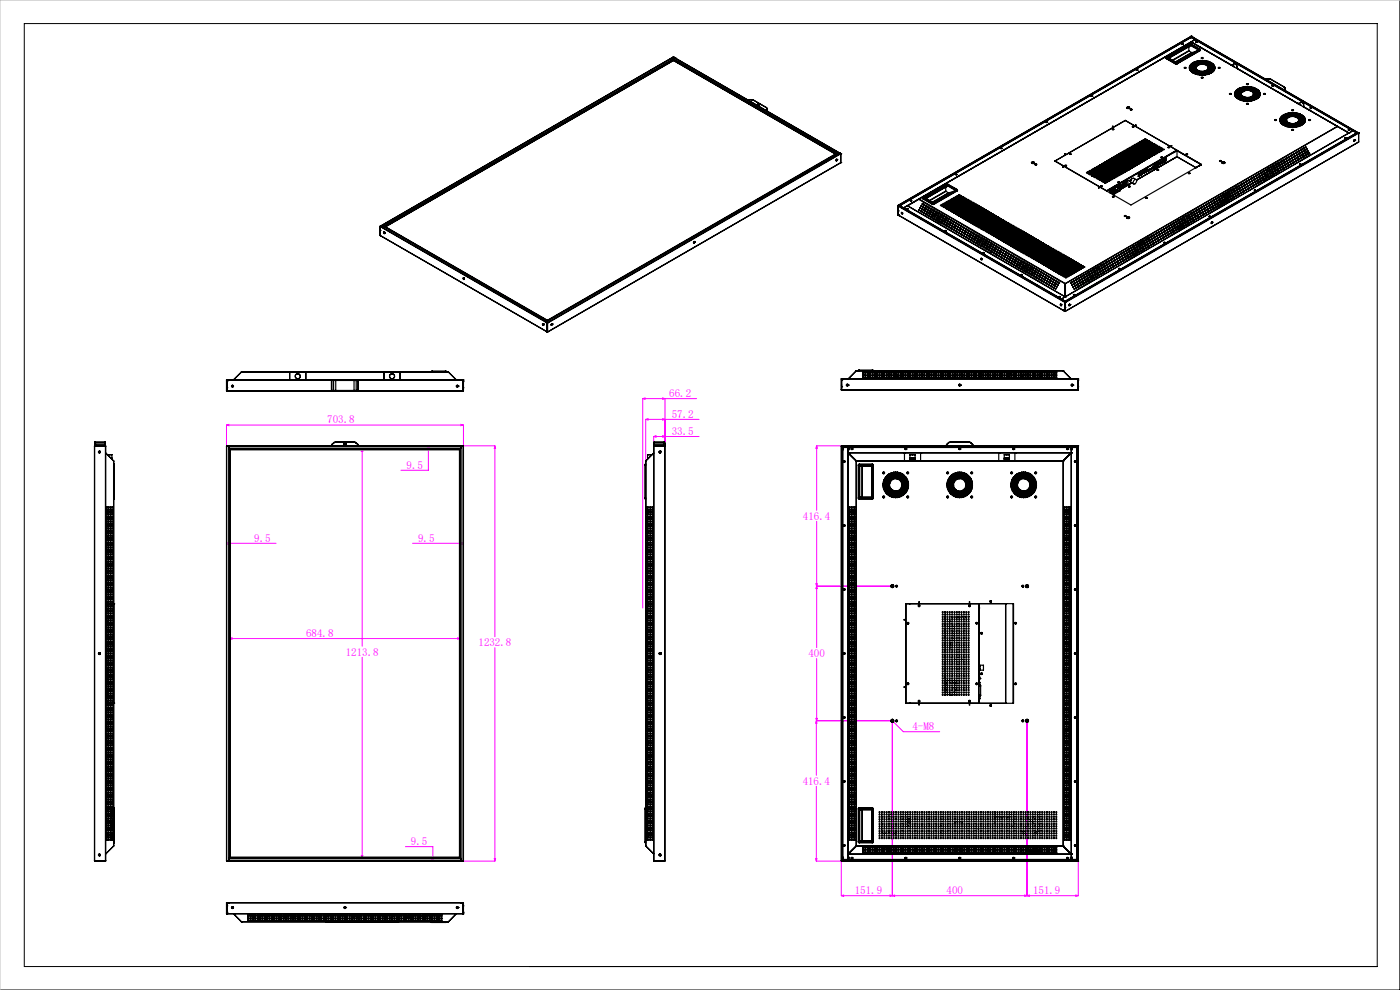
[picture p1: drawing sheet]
<svg xmlns="http://www.w3.org/2000/svg" width="297mm" height="210mm" viewBox="0 0 297 210" stroke-linecap="round" stroke-linejoin="round" font-family="sans-serif">
<defs><g id="words">
<g font-size="2.3" fill="#f0f">
<text x="69.4" y="89.8">703.8</text>
<text x="142" y="84.2">66.2</text>
<text x="142.5" y="88.6">57.2</text>
<text x="142.5" y="92.2">33.5</text>
<text x="86.3" y="99.4">9.5</text>
<text x="170.3" y="110.2">416.4</text>
<text x="53.9" y="114.9">9.5</text>
<text x="88.7" y="114.9">9.5</text>
<text x="64.9" y="135.1">684.8</text>
<text x="101.5" y="137">1232.8</text>
<text x="73.3" y="139.1">1213.8</text>
<text x="171.5" y="139.3">400</text>
<text x="193.6" y="154.9">4-M8</text>
<text x="170.3" y="166.4">416.4</text>
<text x="87.2" y="179.3">9.5</text>
<text x="181.3" y="189.6">151.9</text>
<text x="200.8" y="189.6">400</text>
<text x="219.2" y="189.6">151.9</text>
</g>
</g></defs>
<g fill="none" stroke="#f0f" stroke-width=".21">
<path d="M48 90.2v4.4M48 90.2h50.3M48 90.2l.5-.2v.3zM76.8 95.3v41.8M76.8 95.3l.2 .5h-.3zM90.7 94.8h.4l-.2 .5zM90.9 94.6v5.2h-5.8M90.9 94.6l.2 .5h-.4zM97.8 90l.5 .2-.5 .1zM98.2 94.6h6.8M98.3 90.2v4.4M105 94.6v40.5"/>
<path d="M105 94.6l.1 .5h-.3zM136.3 84.6v44.4M136.3 84.6h11.5M136.3 84.6l.5-.2v.3zM137 89l.5-.2v.3zM137 89v8.8M137 89h11.3M138.7 92.6v2M138.7 92.6h9.6M138.7 92.6l.5-.2v.3zM140.6 92.4l.5 .2-.5 .1zM140.6 88.8l.5 .2-.5 .1z"/>
<path d="M140.6 84.4l.5 .2-.5 .1zM141.1 84.6v10M173.2 94.6l.2 .5h-.3zM173.2 94.6h5.3M173.2 94.6v13.7M48 115.2h10.6M48 115.2l.5-.1v.3zM48.2 115.1l.5 .1-.5 .2zM87.5 115.2h10.8M97.6 115.2l.5-.1v.3zM97.8 115.1l.5 .1-.5 .2zM173.2 110.6v26.8"/>
<path d="M48.7 135.5l.5-.2v.3zM48.7 135.5h48.9M76.8 139.4v42.6M97.1 135.3l.5 .2-.5 .1zM105 137.4v45.3M173.1 123.8h.3l-.2 .5zM173.2 124.3l.2 .5h-.3zM173.2 124.3h16.1M173.2 139.7v13.2M173.1 152.4h.3l-.2 .5zM173.2 152.9h16.1v37.1M173.2 152.9v11.6"/>
<path d="M173.2 152.9l.1 .5h-.3zM189.1 152.9l.2-.3 .2 .5zM189.1 152.7l.4 .3-.2 .2zM189.1 152.7l.4 .4M189.5 153.1l2.1 2.1h7.8M217.9 152.9v37.1M86 179.6h5.8v3.1M173.2 166.8v15.9M76.7 181.5h.3l-.2 .5zM91.7 182.1h.3l-.2 .6zM91.8 182l.2 .5h-.3zM98.2 182.7h6.8"/>
<path d="M104.8 182.1h.3l-.1 .6zM173 182.1h.3l-.1 .6zM173.2 182.7h5.3M178.5 182.6v7.4M178.5 190h50.2M178.5 190l.5-.1v.2zM188.8 189.9l.5 .1-.5 .1zM189.3 190l.5-.1v.2zM217.4 189.9l.5 .1-.5 .1zM217.9 190l.5-.1v.2zM228.2 189.9l.5 .1-.5 .1zM228.7 182.6v7.4"/>
</g>
<path d="M5.2 5h287v200h-287zM297 0v210h-297" fill="none" stroke="#000" stroke-width=".21"/>
<path d="M297 0h-297v210" fill="none" stroke="#c0c0c0" stroke-width=".21"/>
<path d="M105 94.6l.1 .5h-.3zM104.8 182.1h.3l-.1 .6zM97.8 90l.5 .2-.5 .1zM48 90.2l.5-.2v.3zM48 115.2l.5-.1v.3zM48.2 115.1l.5 .1-.5 .2zM90.9 94.6l.2 .5h-.4zM90.7 94.8h.4l-.2 .5zM91.7 182.1h.3l-.2 .6zM91.8 182l.2 .5h-.3zM97.8 115.1l.5 .1-.5 .2zM97.6 115.2l.5-.1v.3zM76.8 95.3l.2 .5h-.3zM76.7 181.5h.3l-.2 .5zM97.1 135.3l.5 .2-.5 .1zM48.7 135.5l.5-.2v.3zM138.7 92.6l.5-.2v.3zM140.6 92.4l.5 .2-.5 .1zM137 89l.5-.2v.3zM140.6 88.8l.5 .2-.5 .1zM136.3 84.6l.5-.2v.3zM140.6 84.4l.5 .2-.5 .1zM173.1 152.4h.3l-.2 .5zM173.2 124.3l.2 .5h-.3zM173 182.1h.3l-.1 .6zM173.2 152.9l.1 .5h-.3zM173.1 123.8h.3l-.2 .5zM173.2 94.6l.2 .5h-.3zM188.8 189.9l.5 .1-.5 .1zM178.5 190l.5-.1v.2zM189.3 190l.5-.1v.2zM217.4 189.9l.5 .1-.5 .1zM217.9 190l.5-.1v.2zM228.2 189.9l.5 .1-.5 .1zM189.1 152.7l.2 .5 .2-.2zM189.3 152.6l-.2 .3 .4 .2z" fill="#f0f"/>
<g fill="none" stroke="#000" stroke-width=".25">
<path d="M142.8 12.1h.1M142.8 12.1l-62.2 35.9M142.8 12.7l34.6 19.9M142.8 12.5v.2M142.8 12.1l.4 .2M142.8 12.7l-61.2 35.3M142.8 12.7l-61.2 35.4M142.9 12.8h.1M142.9 12.4l-.1 .1M142.9 12.1l.3 .2M142.9 12.4l34.8 20.2M142.9 12.4h.1"/>
<path d="M142.9 12.4l-61.7 35.6M143.2 12.3h.1M143.2 12.3l34.8 20.1M143.2 12.3l-.3 .1M241.1 14.9h.2M241.1 14.8h.3l-.3 .1zM241.3 14.8l-.2 .1M241.3 14.9h.1M241.3 14.8v.1M247.4 12.3v.1M247.4 12.2v.1M247.4 12.2h.1"/>
<path d="M247.4 12.4l2 1.2M247.5 12.2v.1M247.5 12.3l-.1 .1M247.5 12.3l1.9 1.1M247.7 12.2l1.9 1.1M249.4 13.5h.3M249.4 13.6h.3M249.4 13.5v.1M249.4 13.4h.2M249.4 13.4v.1M249.6 13.4l.1 .1M249.6 13.3h.1"/>
<path d="M249.7 13.5v.1M250.6 9.3h.3M250.7 9.2l.3 .1-.3 .1zM250.9 9.3v.1M250.9 9.3l-.2 .1M250.9 9.3h.1M251.3 14.5l.1-.2 .1 .2M251.3 14.4h.3M252.2 9.9h.1M252.2 10.8h.1M252.2 9.9v.9M252.2 10.8l-3.5 2"/>
<path d="M252.2 10.8l.6 .3M252.2 10.8l-3.4 2M252.3 14.5h.3M252.3 14.2h.3M252.3 14.4v.1M252.3 14.1l.3 .1-.3 .1zM252.3 14.7h.3M252.4 9.3h.2M252.4 14h.3zM252.4 14.6l.2 .1h-.2zM252.4 14.7h.1M252.4 14.2l-.1 .1"/>
<path d="M252.4 9.3h.1M252.4 9.3l-5 2.9M252.4 14.9h.1M252.4 9.4v.2M252.4 14.8l.3 .1zM252.4 14.9h.3M252.4 9.4l2 1.2M252.4 9.4l-4.7 2.8M252.4 9.6v.2l-4.4 2.5M252.4 9.6l-4.6 2.6M252.4 9.6l1.8 1M252.5 14h-.1h.3"/>
<path d="M252.5 13.8h.3M252.5 14.8l-.1 .1M252.6 13.7l.2 .1-.2 .1zM252.6 15.1h.3M252.6 15.1h.1M252.6 15l.3 .1-.2 .1zM252.6 9.3l2 1.2M252.6 13.7v.2M252.7 7.7h.1M252.7 8.9h.1M252.7 14.3h.3M252.7 7.7l-62.2 35.9"/>
<path d="M252.7 8.9l-57.7 33.3M252.7 8.9l9.6 5.6M252.7 8.9l-60.2 34.7M252.7 8.9l8.5 4.8M252.7 7.9v.1M252.7 7.9l35.1 20.3M252.7 7.8h.1M252.7 14.5l.3 .1h-.3zM252.7 14.1h.3zM252.7 7.7l35.4 20.5M252.7 8.9l8.4 4.8M252.8 14.8h.2"/>
<path d="M252.8 14.5l.2 .1M252.8 14.1h.2M252.8 13.6h-.1h.3M252.8 11.1v.1M252.8 15.2l.3 .1zM252.8 15.3h.3M252.8 15.3l.1 .1M252.8 11.1l-3.5 2.1M252.8 7.8h.1M252.8 7.8l-.1 .1M252.8 7.8l-62.1 35.9M252.8 11.2l-3.4 2"/>
<path d="M252.9 13.9h.3M252.9 15.2l-.1 .1M252.9 13.8l.3 .1h-.3zM252.9 13.4h.3zM252.9 13.4h.3M252.9 15h.3M253 15.5h.3M253 15.3h-.1M253.1 15.4l.2 .1h-.2zM253.1 13.7h.2M253.1 13.4l-.2 .1M253.1 14.5l.3 .1z"/>
<path d="M253.2 15.2h.2M253.2 14.1h.2M253.2 14.8h.3M253.2 13.3h.3M253.2 13.2l.3 .1h-.2zM253.3 15.4l-.1 .1M253.3 15.1l-.1 .1M253.3 13.9h.2h-.2M253.3 14.3h-.2h.3M253.3 13.5h.3M253.4 13.2l-.2 .1M253.4 15.5l.2 .1-.2 .1z"/>
<path d="M253.4 15.6h.2M253.4 15h.2M253.4 14.9l.2 .1h-.2zM253.4 15.3h.3M253.5 14.5h.2M253.5 14.4h.3M253.5 13.7h.3M253.5 14.3l.3 .2h-.3zM253.5 13.1l.3 .1zM253.5 8.4l-.9-.4-61.6 35.6v.1M253.5 14.2h.3M253.5 8.4h.1"/>
<path d="M253.5 8.4l-.8 .5M253.5 8.4l33.5 19.4M253.5 14.7h.3M253.6 14.6h.2l-.2 .1zM253.6 15.1h.3zM253.6 13.7h.1M253.6 13.7l.1 .1M253.6 14h.3M253.6 13.4h.3M253.7 15.7h.2M253.7 13.1l-.2 .1h.3M253.7 15.5h.2"/>
<path d="M253.7 14.8h.3l-.3 .1M253.7 8.9h.3M253.7 8.9h.1M253.8 15.1l-.2 .1h.3M253.8 13.6h.2M253.8 8.9v.1M253.8 8.9h.1M253.8 13.5l.2 .1h-.2zM253.8 8.9l.1 .1M253.8 14h.1M253.9 15.8h.1M253.9 13h.2z"/>
<path d="M253.9 15.3h.3M253.9 13.8h.2M253.9 10.8l-1.1 .4M253.9 15.2l.3 .1h-.3zM253.9 13.8l.2 .1M254 13.2l.2 .1zM254 15h.2M254 13.3h.2M254 15.8h.3zM254 15.8h.3M254.1 13h-.2h.2M254.1 15.6h.3"/>
<path d="M254.1 13.5h.2M254.1 15.3h.1M254.2 12.9l.3 .1zM254.2 13.7h.3M254.2 15.4h.3M254.3 15.6h.1M254.3 15.1h.3l-.2 .1zM254.4 10.6l-4.8 2.7M254.4 13.2h.2M254.4 13.1l.2 .1h-.2zM254.4 15.3v.1M254.4 15.9h.3"/>
<path d="M254.4 15.1l-.1 .1h.3M254.5 12.9l-.3 .1h.3M254.5 15.7h.2M254.5 15.2h.1M254.5 15.5l.2 .2h-.2zM254.6 10.6v.1M254.6 13.6h.2M254.6 10.6l-5 2.8M254.6 10.5l.1 .1M254.6 12.9h.2M254.6 10.5v.1M254.6 15.4h.3"/>
<path d="M254.6 12.9h.3M254.6 12.8l.3 .1-.2 .1zM254.6 15.3l.3 .1-.3 .1zM254.6 15.2h.3M254.6 10.7l-4.9 2.9M254.7 13.4h-.3h.2M254.7 10.6l-.1 .1M254.7 15.1l.2 .1h-.3zM254.7 13.1l.3 .1zM254.7 13.2h.3M254.8 15.9h.3M254.8 13.4h.3"/>
<path d="M254.8 13.3l.3 .1h-.2zM254.8 15.6l.3 .1zM254.8 15.7h.3M254.8 15.2v.1M254.8 15.4v.1M254.9 16.5h.3M254.9 12.3h.3l-.3 .1M254.9 15.7h.1M254.9 16.6l.1-.2 .1 .2M255 13.6h.2M255 12.9h.2h-.2M255 15.4h.2"/>
<path d="M255 15.5h.1M255 15.2h.3zM255 15.2h.3M255 15.2h.1M255.1 15.4v.1M255.1 15.4l.1 .1M255.1 13.2h.3M255.2 13l.2 .2h-.2zM255.2 15.9h.2M255.2 13.4h.2M255.2 15.8l.2 .1h-.2zM255.2 13.3l.2 .1h-.2z"/>
<path d="M255.2 15.7h.3M255.3 13.4h.1M255.3 15.6l.1 .1M255.3 13.6h.3M255.3 13.5l.3 .1h-.3zM255.3 15.4h.3M255.4 13.6v.1M255.4 12.9h.2h-.2M255.4 15.2h.3M255.5 15.1l.1 .1M255.5 13.6v.1M255.5 13.2h.3"/>
<path d="M255.6 15.8l.2 .1zM255.6 13.4h.2l-.1 .1zM255.6 15.9h.2M255.6 13.4h.2M255.6 15.8l.1 .1M255.6 15.5l.3 .1zM255.6 15.6h.3M255.7 13.7h.2M255.7 15.3h.3M255.7 12.9l.3 .1zM255.7 15.1h.3M255.8 13h.2h-.3"/>
<path d="M255.8 15l.2 .1M255.9 13.5h.3M255.9 13.3h.3M255.9 13.4l.3 .1-.3 .1zM255.9 15.8h.3M255.9 13.9h.3M256 13.8l.2 .1h-.3zM256 15.5h.3M256 15.2h.3M256 14.9h.3M256 15.1l.3 .1h-.3zM256 14.8l.3 .1h-.2z"/>
<path d="M256.2 13l.2 .1h-.3M256.2 13.6l.2 .1zM256.2 14l.2 .1zM256.2 14.1h.2M256.2 13.7h.2M256.2 14.7h.3M256.2 14.1h.1M256.2 13.4h.3M256.3 13.6v.1M256.3 15.6l.2 .1zM256.3 14.2h.3zM256.3 15.7h.2"/>
<path d="M256.3 14.5h.3M256.3 14.3h.2M256.4 15h.1M256.4 15v.1M256.4 13.9h.3M256.4 13.2h.3zM256.4 13.7l.3 .2h-.2zM256.5 13.2h.2h-.3M256.5 14.9h.3M256.5 13.5h.3M256.5 15l-.2 .1h.3M256.6 15.4h-.3h.2"/>
<path d="M256.6 15.2h.3M256.6 14h.3M256.6 15.1l.3 .1-.3 .1zM256.6 15.4l.3 .1-.3 .1zM256.6 14.7h.3h-.1M256.7 14.5h.3M256.7 14.2h.2M256.7 14.8l-.2 .1M256.7 13.4h.3M256.8 14.9h.1M256.8 13.3l.2 .1h-.2zM256.8 13.7h.2"/>
<path d="M256.8 14l-.1 .1M256.8 15l.2-.1 .1 .2zM256.8 13.6l.2 .1-.2 .1zM256.8 15h.3M256.8 15.5h-.2h.3M256.8 13.3l.2 .1M256.9 15.4h.2h-.2M256.9 13.9h.3M257 14.8h.2zM257 13.5h.2zM257 14.8h.2M257 13.9l.1 .1"/>
<path d="M257 14.1l.2-.1 .1 .2zM257 14.1h.3M257.1 15.2h.3M257.1 14.6h.2M257.1 13.5h.1h-.2M257.1 14.3l.3 .1h-.3zM257.1 14.4h.2M257.2 13.6l.3 .1h-.3zM257.2 14.6l-.1 .1M257.3 15l.2 .1M257.3 13.6l.2 .1h-.3M257.4 15.2h-.1"/>
<path d="M257.4 13.9h.2M257.4 14.7l.3 .1zM257.4 14.1h.3M257.5 14l.2 .1-.2 .1zM257.5 14.6h.2M257.5 13.9l.1 .1M257.5 14.5l.2 .1h-.2zM257.5 14.3h.2M257.6 14.8h-.2h.2M257.6 14.1l.1 .1M257.7 14.3v.1M257.7 14.6h.1"/>
<path d="M258.5 14.4h.3M258.5 14.5l.1-.2 .2 .2M259.9 13.1h.1M260.9 20h.3M261.1 13.7h.1M261.2 13.7h.1M261.2 13.7l-.1 .1M261.2 13.7l.1 .1M261.2 13.9l.5 .2M261.3 13.8l.3 .1 .3 .3M261.5 13.9l.3 .2-.3-.2M261.8 13.5h.3l.3 .4-.1 .6"/>
<path d="M261.8 13.5a.52 .52 0 0 1 .6 .7M261.8 13.5l-.5 .3M261.9 19.7l.3 .1zM261.9 20h.2M261.9 19.8h.3M261.9 20h.1M262 19.6h.3M262 19.7l-.1 .1M262.1 19.5l-.1 .1M262.1 19.4h.3M262.2 19.3l-.1 .1M262.3 19.1h.3l-.2 .1z"/>
<path d="M262.3 20h.2M262.3 19.1h.3M262.3 14.5h.1M262.3 19.7h.3M262.3 14.5l23.9 13.7M262.3 14.5l1.3 .7M262.4 19.5h.3M262.4 19.1l-.1 .1M262.5 19.7v.1M262.5 19.7h.1M262.5 19.9l-.1 .1M262.5 19.5v.1"/>
<path d="M262.6 19.3h.2l-.2 .1M262.6 19.3h.3zM262.7 19.9h.3M262.7 18.9l-.2 .1h.3M262.7 19.6h.3zM262.7 19.7h.3M262.8 19.1h.3M262.8 18.8h.3M262.9 19.5h.2M263 18.8h-.2M263.1 19.9h.2M263.1 19.3h.2"/>
<path d="M263.1 19h.2M263.1 18.6l.3 .1zM263.1 19.3h.1M263.2 19.6h.2M263.2 19.6v.1M263.3 18.6l-.2 .1h.3M263.3 19.5h.3M263.3 19.1h.3M263.4 19l.2 .1-.2 .1zM263.4 18.8h.3M263.6 15.2h.1M263.6 19.5h.1"/>
<path d="M263.6 19.5h-.2M263.6 19.3h.3M263.7 18.5l-.2 .1h.2M263.7 19h.2M263.8 18.8h.2M263.9 19l-.2 .1M263.9 19.2h.3M264 18.9h.3l-.1 .1zM264 18.9h.3M264.1 18.5h-.3h.3M264.1 18.7h.3M264.3 19.1h.3z"/>
<path d="M264.3 19.1h.3M264.4 18.9h.3zM264.4 18.4h-.2l.3 .1M264.5 17.9h.3M264.5 17.9h.2M264.5 18.7h.3M264.5 19.1l-.1 .1M264.7 19.1h.3zM264.7 19.1h.3M264.8 18.9h.2M264.8 18.9h.1M264.8 18.4h-.2h.3"/>
<path d="M264.9 18.7h.3M265 18.4h.3l-.2 .1zM265 18.4l.2 .1h-.2M265.1 19.2h.3M265.1 19h.3M265.3 18.8h.3M265.4 18.5h.2h-.3M265.4 19.3h.3M265.5 19.1h.2M265.5 19l.2 .1h-.2zM265.6 18.9h.3M265.7 19.4l.3 .1-.2 .1z"/>
<path d="M265.7 19.5h.2M265.7 18.6h.3M265.7 19.2h.3M265.8 18.6l.2 .1M265.8 19.7h.3M265.9 19.5h.1M265.9 19.9h.3M265.9 19.5h-.2M266 19h.2M266 19.4h.3M266 19.4h.2M266 19.3l.3 .1h-.2z"/>
<path d="M266.1 18.7l.2 .1h-.3M266.2 19.5l.3 .1zM266.2 19.6h.3M266.2 19.2h.3M266.3 20h.3M266.3 19.8h.2M266.3 18.9h.3M266.4 18.8l.2 .1M266.5 19.4h.2M266.6 19.1h.2M266.6 19.6h.2M266.7 19.8h.2"/>
<path d="M266.7 19l.1 .1M266.8 19.3h.3M266.9 19.5h.3M266.9 19.2l.1 .1M267 19.7h.3M267.1 19.4l.1 .1M267.2 19.6l.1 .1M267.3 19.9h.1M267.3 19.9h-.2M268.1 20h.3M268.5 16.8h.1M268.7 16.7l-.2 .1"/>
<path d="M268.7 16.7h.1M268.7 16.7h.5M269.2 16.7l.5 .2M269.2 16.7l.4 .2M269.2 16.7h.1M269.6 16.9h.1M269.6 16.9l2.8 1.5M269.7 16.9l2.8 1.5M269.9 18.2h.1M269.9 18.2h.3M270 18.2l.1 .1M272.4 18.4l.2 .3"/>
<path d="M272.4 18.4h.1M272.5 18.4l.1 .3M272.5 19.1h.1M272.6 19l-.1 .1M272.6 19v.1M272.6 18.7h.1M272.6 18.7v.3M272.6 18.7v.5M158.9 21.1l-.2 .1M158.9 21.2h-.3M158.9 21.1h.5M158.9 21.2h.5"/>
<path d="M158.9 21.1v.1M159.4 21.1l.4 .1M159.4 21.2h.4M159.4 21.1v.1M159.8 21.2l2.8 1.6M160.7 22.1l.3-.1 .2 .2-.4 .1zM160.8 22.2v.1M160.8 22.1l.3 .1-.3 .1zM161.1 22.2v.1M162.6 22.8l.2 .3M162.6 22.8l.1 .3M162.6 23.5h.1"/>
<path d="M162.7 23.3l-.1 .2M162.7 23.3l.1 .2h-.2M162.7 23.1h.1M162.7 23.1v.2M162.8 23.1v.5M177.4 33.8l.1 .2h-.2M177.5 33.9h.1M177.4 32.6l-61.3 35.4M177.5 33.9l-.2 .1M177.7 32.6h-.3M177.7 32.6h.1M177.8 32.6h-.1"/>
<path d="M177.8 32.6l-61.7 35.5M178 32.4h.1M178 32.4l.4 .2M178 32.4l-.2 .2M178 32.4l.3 .2M178.3 32.6h.1M178.3 32.6l-62.2 35.9M178.4 32.6h.1M178.4 34.5h.1M178.4 34.5l-62.2 35.9M178.4 32.6v1.9M178.4 32.6l-62.2 35.9"/>
<path d="M200.6 39.7h.1M200.6 39.7v.8M200.6 39.7l-4.2 2.4M200.8 39.1h.3M200.8 39.1h.1M200.9 39.1h.2M200.9 39.2v.1M200.9 39.2l-4.8 2.8M200.9 39.1l-5 2.9M200.9 39.3l-4.6 2.7M200.9 39.2l1.9 1.1M200.9 39.3v.2l-4.5 2.6"/>
<path d="M200.9 39.3l1.8 1.1M201.1 39.1l2 1.1M202.7 37h.3zM202.7 37h.2M202.9 37v.1M202.9 37l-.2 .1M202.9 37h.1M212.3 31.4l.2 .1zM212.3 31.5h.2M212.5 31.5h.1M212.5 31.5h-.2M218.8 34.5l.5-.1a.2 .2 0 0 1 .1 .2 .2 .2 0 0 1-.3 .1z"/>
<path d="M218.8 34.6l.2-.2 .5 .2M218.9 34.6l.1-.2 .4 .2M219.6 35h.3M219.6 35l.1-.2 .2 .2M219.7 35v-.1l.1 .1M221.9 26h.2M221.9 25.9h.3l-.3 .1zM222.1 26h.1M222.1 25.9l-.2 .1M222.1 25.9h.1M223.8 34.2l14.9-8.7 16.2 9.4-15 8.6zM223.8 34.1v.1"/>
<path d="M223.8 34.1l10.9 6.4M225.6 35.5h.1M225.5 35.4h.1zM225.9 32.6h.2zM225.9 32.7h.1M226 35l.3 .2h-.3zM226 35.2h.2M226 35.1l.2 .1zM226.9 32.7h.2M230.5 36.6h.2M230.5 36.5l.2 .1h-.2zM230.9 36.9h.1"/>
<path d="M230.9 36.4h.1M231.2 37h.2zM231.2 36.6h.2zM231.2 36.2h.2zM231.2 37h.2M231.2 36.6h.2M231.2 36.2h.2M231.5 20.4h.2M231.5 20.3l.3 .1-.3 .1zM231.6 36.8h.2zM231.6 37.2h.2zM231.6 35.9l.2 .1z"/>
<path d="M231.6 37.2h.1l-.1 .1M231.6 36.9h.1M231.6 36.4h.1M231.6 36h.1M231.6 37.2v.1M231.6 37.2h.1M231.6 37.3h.1M231.7 20.4v.1M231.7 20.4l-.2 .1M231.7 20.4h.1M231.7 37.2v.1M231.7 37.2h.1"/>
<path d="M231.9 36.6h.2zM231.9 36.2h.2zM231.9 37h.2zM231.9 35.7l.2 .1zM231.9 37.5h.2M231.9 36.6h.2M231.9 36.2h.2M231.9 35.8h.2M232 37.5h.1M232 37.4v.1M232.1 37l-.1 .1M232.3 35.9l.2 .1z"/>
<path d="M232.3 37.2h.2zM232.3 36.8h.2zM232.3 37.6h.2zM232.3 37.7h.1M232.3 37.2h.1M232.3 36.4h.1M232.3 36h.1M232.3 35.6h.1M232.3 36.8l.1 .1M232.4 36.8l-.1 .1M232.4 37.2l-.1 .1M232.6 36.2h.2z"/>
<path d="M232.6 35.7l.2 .1zM232.6 37h.2zM232.6 36.6h.2zM232.6 35.3l.2 .1zM232.6 37.8h.2zM232.6 37.9h.2M232.6 37.5h.2M232.6 37h.2l-.1 .1M232.6 36.6h.2M232.6 36.2h.2M232.6 35.8h.2M232.6 35.4h.2"/>
<path d="M232.6 37.8l.1 .1M232.7 36.6h.1M232.8 36.6l-.1 .1M232.8 36.6h.1M233 36.4h.2zM233 35.2h.2zM233 37.6h.2zM233 38.1h.2M233 37.7h.2M233 37.2h.2M233 36.9h.2M233 36h.2"/>
<path d="M233 35.6h.2M233 35.2h.2M233 35.9l.2 .1zM233 35.5l.2 .1-.2 .1zM233 36.8h.2zM233 37.2h.2zM233 38h.2zM233.2 39.9h.1M233 39.8h.2zM233 36.4l.1 .1M233.1 36.4h-.1M233.1 36.8l-.1 .1"/>
<path d="M233.3 35.3l.2 .1zM233.3 36.6h.2zM233.3 36.2h.2zM233.3 37.4h.2zM233.3 37h.2zM233.3 38.2h.2zM233.3 38.3h.2M233.3 37.5h.2M233.3 37h.2M233.3 36.6h.2M233.3 36.2h.1M233.3 35.8h.2"/>
<path d="M233.3 35.4h.2M233.3 35h.2M233.4 35h.1M233.4 37.4v.1M233.4 37.4l.1 .1M233.4 37.8v.1M233.5 37.8l-.2 .1M233.5 37.5h.1M233.5 37v.1M233.5 36.2l-.1 .1M233.5 36.6h-.1M233.5 39.4l.4 .1-.4 .1z"/>
<path d="M233.5 39.5h.3M233.7 35.2h.2zM233.7 38.5h.2M233.7 38.1h.2M233.7 37.7h.2M233.7 37.2l.1 .1M233.7 36.9h.2M233.7 36h.2M233.7 35.6h.2M233.7 35.2h.2M233.7 34.8h.2M233.7 35.9l.2 .1z"/>
<path d="M233.7 37.2h.2zM233.7 36.8h.2zM233.7 38l.2 .1zM233.7 36.8l.1 .1M233.8 39.6l-.3-.1 .3 .1M233.8 37.3h.1M233.8 36.5h.1M233.9 36.4l-.2 .1M233.9 36.4h.1M234 35.3l.2 .1zM234 35h.2zM234 36.2h.2z"/>
<path d="M234 35.8h.2zM234 38.2l.2 .1zM234 37h.2zM234 37.8h.2zM234 38.7h.2M234 38.3h.2M234 37.9h.2M234 37.5h.2M234 37h.2M234 36.6h.2M234 36.2h.2M234 35.8h.2"/>
<path d="M234 35.4h.2M234 35h.2M234 34.6h.2M234 36.6h.1M234.1 38.6l.1 .1zM234.1 36.6v.1M234.1 36.6h.1M234.1 37l.1 .1M234.2 37.4v.1M234.4 35.2h.2zM234.4 34.4h.2zM234.4 38.8l.2 .1z"/>
<path d="M234.4 38.9h.2M234.4 38.5h.2M234.4 38.1h.2M234.4 37.7h.2M234.4 37.2h.2M234.4 36.9h.2M234.4 36.4h.2M234.4 36h.2M234.4 35.6h.2M234.4 35.2h.2M234.4 34.8h.2M234.4 34.4h.2"/>
<path d="M234.4 35.9l.2 .1zM234.4 38l.2 .1zM234.4 36.8h.2zM234.4 37.2h.2zM234.5 36.8v.1M234.7 35.3l.2 .1zM234.7 35h.2zM234.7 37.8h.2zM234.7 38.2l.2 .1zM234.7 36.2h.2zM234.7 35.8h.2zM234.7 37h.2z"/>
<path d="M234.7 38.7h.2M234.7 38.3h.2M234.7 37.9h.2M234.7 37.5h.2M234.7 37h.2M234.7 36.6h.2M234.7 36.2h.2M234.7 35.8h.2M234.7 35.4h.2M234.7 35h.2M234.7 34.6h.2M234.7 34.2h.2"/>
<path d="M234.8 34.1l.1 .1zM234.8 38.6l.1 .1zM235.1 34.4h.2zM235.1 33.9l.2 .1zM235.1 35.2h.2zM235.1 38.5h.2M235.1 38.1h.2M235.1 37.7h.2M235.1 37.2h.2M235.1 36.9h.2M235.1 36.4h.2M235.1 36h.2"/>
<path d="M235.1 35.6h.2M235.1 35.2h.2M235.1 34.8h.2M235.1 34.4h.2M235.1 34h.2M235.1 37.2h.2zM235.1 38l.2 .1zM235.1 35.9l.2 .1zM235.1 36.8h.2zM235.4 35h.3zM235.4 37h.3zM235.4 38.2l.3 .1z"/>
<path d="M235.4 37.8h.3zM235.4 35.8h.3zM235.4 35.3l.3 .1zM235.4 36.2h.3zM235.4 38.3h.2M235.4 37.9h.2M235.4 37.5h.2M235.4 37h.2M235.4 36.6h.2M235.4 36.2h.2M235.4 35.8h.2M235.4 35.4h.2"/>
<path d="M235.4 35h.2M235.4 34.6h.2M235.4 34.2h.2M235.4 33.8h.2M235.5 34.1l.2 .1zM235.8 40l-.4 .2M235.8 38.1h.2M235.8 37.7h.2M235.8 37.2h.2M235.8 36.9h.2M235.8 36.4h.2M235.8 36h.2"/>
<path d="M235.8 35.6h.2M235.8 35.2h.2M235.8 34.8h.2M235.8 34.4h.2M235.8 34h.2M235.8 33.6h.2M235.8 40l-.3 .6M235.8 40l.2 .1M235.8 33.9l.2 .1zM235.8 34.3l.2 .1zM235.8 37.2h.2zM235.8 36.8h.2z"/>
<path d="M235.8 38l.2 .1zM235.8 35.1l.2 .1zM235.8 35.9l.2 .1zM235.9 39.9l-1.1 .6 .5-.3M236 27.4l.3 .1zM236 27.5h.3M236.1 26.8h.1M236 26.8h.1zM236.1 39.9l-.1 .2M236.1 39.9l-.1 .1M236.1 39.9l.1 .1M236.1 37h.3z"/>
<path d="M236.1 35.3l.3 .1zM236.1 35h.3zM236.1 36.2h.3zM236.1 35.8h.3zM236.1 37.9h.2M236.1 37.5h.2M236.1 37h.2M236.1 36.6h.2M236.1 36.2h.2M236.1 35.8h.2M236.1 35.4h.2M236.1 35h.2"/>
<path d="M236.1 34.6h.2M236.1 34.2h.2M236.1 33.8h.2M236.1 33.4h.2M236.2 33.3l.2 .1zM236.2 34.1l.2 .1zM236.2 37.8h.2zM236.2 40l-.1 .1M236.3 39.9l-.1 .1M236.3 39.9l-.4-.1-.1 .2M236.5 34.4h.2zM236.5 33.9l.2 .1z"/>
<path d="M236.5 33.1l.2 .1zM236.5 35.2h.2zM236.5 37.7h.2M236.5 37.2h.2M236.5 36.9h.2M236.5 36.4h.2M236.5 36h.2M236.5 35.6h.2M236.5 35.2h.2M236.5 34.8h.2M236.5 34.4h.2M236.5 34h.2"/>
<path d="M236.5 33.6h.2M236.5 33.2h.2M236.5 40h.1M236.5 36.8h.2zM236.5 37.2h.2zM236.5 35.9l.2 .1zM236.5 40v.3M236.5 35.2h.1M236.6 40v.5l.3 .1M236.6 40h-.1M236.9 37h.2zM236.9 35.3l.2 .1z"/>
<path d="M236.9 37.5h.1M236.9 37h.1M236.9 36.6h.1M236.9 36.2h.1M236.9 35.8h.1M236.9 35.4h.1M236.9 35h.1M236.9 34.6h.1M236.9 34.2h.1M236.9 33.8h.1M236.9 33.4h.1M236.9 33h.1"/>
<path d="M236.9 32.9h.2zM236.9 34.1l.2 .1zM236.9 33.3l.2 .1zM236.9 36.2h.2zM236.9 34.9l.2 .1zM236.9 35.7l.2 .1zM237.2 39.6h.1M237.2 38.5l.3 .1-.3 .1zM237.2 33.1l.2 .1zM237.2 33.9l.2 .1zM237.2 34.4h.2zM237.2 35.2h.2z"/>
<path d="M237.2 37.2h.2M237.2 36.9h.2M237.2 36.4h.2M237.2 36h.2M237.2 35.6h.2M237.2 35.2h.2M237.2 34.8h.2M237.2 34.4h.2M237.2 34h.2M237.2 33.6h.2M237.2 33.2h.2M237.2 32.8h.2"/>
<path d="M237.2 35.9l.2 .1zM237.2 37.2h.2zM237.2 36.8h.2zM237.2 35.2h.1M237.2 39.5v.4M237.2 39.9l-.2 .4M237.2 39.9l.3 .2M237.2 35.6l.1 .1M237.3 39.6l-.1 .3-.2-.2M237.3 35.6v.1M237.5 39h-.2l.3 .2M237.5 39l.2 .1"/>
<path d="M237.5 39.1h.2M237.5 39.1h.1M237.6 32.5l.2 .1zM237.6 36.2h.2zM237.6 35.8h.2zM237.6 37h.2zM237.6 35.3l.2 .1zM237.6 35h.2zM237.6 37h.1M237.6 36.6h.1M237.6 36.2h.1M237.6 35.8h.1"/>
<path d="M237.6 35.4h.1M237.6 35h.1M237.6 34.6h.1M237.6 34.2h.1M237.6 33.8h.1M237.6 33.4h.1M237.6 33h.1M237.6 39.1h.1M237.6 39.2l-1.3 .7M237.6 32.9h.2zM237.6 33.3l.2 .1zM237.6 34.1l.2 .1z"/>
<path d="M237.6 32.6h.1M237.6 39.1l.1 1.3-1.5 .9M237.6 39.1v.1M237.7 32.5l-.1 .1M237.7 39.1l.4 .3-.4 .8M237.7 39.5l.1-.1 .2 .1-.2 .2h-.1M237.8 39.4v.1l-.1 .1M237.9 32.3h.2zM237.9 33.1l.2 .1zM237.9 33.9l.2 .1zM237.9 34.4h.2zM237.9 35.2h.2z"/>
<path d="M237.9 36.9h.2M237.9 36.4h.2M237.9 36h.2M237.9 35.6h.2M237.9 35.2h.2M237.9 34.8h.2M237.9 34.4h.2M237.9 34h.2M237.9 33.6h.2M237.9 33.2h.2M237.9 32.8h.2M237.9 32.3h.2"/>
<path d="M237.9 35.9l.2 .1zM237.9 36.8h.2zM237.9 36h.1M238 35.2h.1M238.1 35.2h.1M238.1 38.8l.1 .1M238.1 38.8l.1 .9M238.2 38.9v.8M238.3 32.5l.2 .1zM238.3 35.8h.2zM238.3 35.3l.2 .1zM238.3 36.2h.2z"/>
<path d="M238.3 35h.2zM238.3 36.6h.1M238.3 35.8h.1M238.3 35.4h.1M238.3 35h.1M238.3 34.6h.1M238.3 34.2h.1M238.3 33.8h.1M238.3 33.4h.1M238.3 33h.1M238.3 32.6h.1M238.3 32.2h.1"/>
<path d="M238.3 32.1h.2zM238.3 33.3l.2 .1zM238.3 32.9h.2zM238.3 34.1l.2 .1zM238.4 35.4h.1M238.4 38.9l.3 .1M238.4 38.9v.6h.3M238.4 36.2h-.1l.1 .1M238.4 33.8h.1M238.6 39.5l-.4 .2M238.6 32.3h.2zM238.6 33.1l.2 .1z"/>
<path d="M238.6 33.9l.2 .1zM238.6 34.4h.2zM238.6 35.2h.2zM238.7 35.9l.1 .1zM238.7 36.4h.1M238.7 36h.1M238.7 35.6h.1M238.7 35.2h.1M238.7 34.8h.1M238.7 34.4h.1M238.7 34h.1M238.7 33.6h.1h-.1"/>
<path d="M238.7 33.2h.1M238.7 32.8h.1M238.7 32.3h.1M238.7 32h.1M238.7 36.4v.1M238.7 39.6l-1 .5M238.7 25.5l-14.9 8.6M238.7 39v.5M238.8 36h.1M238.8 35.6h.1M239 32.5l.2 .1zM239 35.3l.2 .1z"/>
<path d="M239 35h.2zM239 36.2h.2zM239 35.8h.2zM239 32.1h.2zM239 32.9h.2zM239 34.1l.2 .1zM239 33.3l.2 .1zM239 36.2h.2M239 35.8h.2M239 35.4h.2M239 35h.2M239 34.6h.2"/>
<path d="M239 34.2h.2M239 33.8h.2M239 33.4h.2M239 33h.2M239 32.6h.2M239 32.2h.2M239 31.7h.2M239 38.6l-.3 .4M239 38.6v.5l-.3 .4M239 22.9l.3-.2 .3 .2M239 35.8h.1M239 38.6l-.6 .3"/>
<path d="M239 23l.3-.3 .3 .3M239.1 22.7h.5a.25 .25 0 0 1-.3 .3 .25 .25 0 0 1-.2-.3zM239.1 35.8h.1M239.1 33.4h.1M239.3 38.3l-.1-.1-1.1 .6M239.3 38.3l-1.1 .6M239.3 38.3v.8l-.5 .4M239.3 32.3h.2zM239.3 33.1l.2 .1zM239.3 33.9l.2 .1zM239.3 35.2h.2zM239.4 35.9l.1 .1z"/>
<path d="M239.4 36h.1M239.4 35.6h.1M239.4 35.2h.1M239.4 34.8h.1M239.4 34.4h.1M239.4 34h.1M239.4 33.6h.1M239.4 33.2h.1M239.4 32.8h.1M239.4 32.3h.1M239.4 32h.1M239.4 31.5h.1"/>
<path d="M239.5 39.6l.1-.1 .1 .1h-.2M239.5 39.6h.2M239.5 33.2h-.1M239.7 32.5l.2 .1zM239.7 31.3h.2zM239.7 35h.2zM239.7 35.8h.2zM239.7 35.3l.2 .1zM239.7 38.4h.1M239.7 32.1h.2zM239.7 33.3l.2 .1zM239.7 32.9h.2z"/>
<path d="M239.7 34.1l.2 .1zM239.7 35.8h.2M239.7 35.4h.2M239.7 35h.2M239.7 34.6h.2M239.7 34.2h.2M239.7 33.8h.2M239.7 33.4h.2M239.7 33h.2M239.7 32.6h.2M239.7 32.2h.2M239.7 31.7h.2"/>
<path d="M239.7 31.3h.2M239.7 38.3v.1zM239.7 38.2h.1M239.7 38.2v.1M239.7 38.2v.2M239.8 33h.1M239.8 23.3h.3M239.9 23.3l.1-.1h.1l-.2 .1M239.9 23.3h.1M240 32.3h.2zM240 31.1h.2zM240 33.1l.2 .1z"/>
<path d="M240 33.9l.2 .1zM240 35.2h.2zM240.1 35.6h.1M240.1 35.2h.1M240.1 34.8h.1M240.1 34.4h.1M240.1 34h.1M240.1 33.6h.1M240.1 33.2h.1M240.1 32.8h.1M240.1 32.3h.1M240.1 32h.1"/>
<path d="M240.1 31.5h.1M240.1 31.1h.1M240.1 38.8l-1.4 .7M240.1 38.8l-2.4 1.4M240.1 37.9l-.2 .4M240.2 26.9h.3zM240.2 26.9h.3M240.4 31.3h.2zM240.4 35h.2zM240.4 32.5l.2 .1zM240.4 35.3l.2 .1zM240.4 32.1h.2z"/>
<path d="M240.4 34.1l.2 .1zM240.4 32.9h.2zM240.4 33.3l.2 .1zM240.4 35.4h.2M240.4 35h.2M240.4 34.6h.2M240.4 34.2h.2M240.4 33.8h.2M240.4 33.4h.2M240.4 33h.2M240.4 32.6h.2M240.4 32.2h.2"/>
<path d="M240.4 31.7h.2M240.4 31.3h.2M240.4 30.9h.2M240.6 38.2a.32 .32 0 0 1 .5 0 .32 .32 0 0 1 0 .5 .34 .34 0 0 1-.4 .4 .34 .34 0 0 1-.3-.5zM240.7 35.2h.2zM240.7 33.9l.2 .1zM240.7 32.3h.2zM240.7 33.1l.2 .1zM240.8 31l.1 .1zM240.8 35.2h.1M240.8 34.8h.1M240.8 34.4h.1"/>
<path d="M240.8 34h.1M240.8 33.6h.1M240.8 33.2h.1M240.8 32.8h.1M240.8 32.3h.1M240.8 32h.1M240.8 31.5h.1M240.8 31.1h.1M240.8 30.7h.1M240.9 26.6h.1M240.9 26.5l.1 .1zM241 38.1l-.5-.3-.5 .3v.6l.5 .3"/>
<path d="M241.1 31.3h.2zM241.1 30.5h.2zM241.1 35h.2zM241.1 32.5l.2 .1zM241.1 34.1l.2 .1zM241.1 32.1h.2zM241.1 33.3l.2 .1zM241.1 32.9h.2zM241.1 35h.2M241.1 34.6h.2M241.1 34.2h.2M241.1 33.8h.2"/>
<path d="M241.1 33.4h.2M241.1 33h.2M241.1 32.6h.2M241.1 32.2h.2M241.1 31.7h.2M241.1 31.3h.2M241.1 30.9h.2M241.1 30.5h.2M241.4 31.1h.3zM241.5 30.2l.2 .1zM241.5 33.9l.2 .1zM241.5 32.3h.2z"/>
<path d="M241.5 33.1l.2 .1zM241.5 34.8h.2M241.5 34.4h.2M241.5 34h.2M241.5 33.6h.2M241.5 33.2h.2M241.5 32.8h.2M241.5 32.3h.2M241.5 32h.2M241.5 31.5h.2M241.5 31.1h.2M241.5 30.7h.2"/>
<path d="M241.5 30.3h.2M241.5 37.4h.1M241.5 37l.8-.5v.5l-.8 .5zM241.5 37h.1M241.5 32.3v.1M241.5 37v.4M241.5 37.1h.1M241.6 37v.1M241.6 32h.1M241.6 31.9l-.1 .1M241.8 30.5h.2zM241.8 31.3h.2z"/>
<path d="M241.8 30l.2 .1zM241.8 32.5l.2 .1zM241.8 33.3l.2 .1zM241.8 34.1l.2 .1zM241.8 32.1h.2zM241.8 32.9h.2zM241.8 34.6h.2M241.8 34.2h.2M241.8 33.8h.2M241.8 33.4h.2M241.8 33h.2M241.8 32.6h.2"/>
<path d="M241.8 32.2h.2M241.8 31.7h.2l-.1 .1M241.8 31.3h.2M241.8 30.9h.2M241.8 30.5h.2M241.8 30.1h.2M242 36.7l.1 .1M242 36.9l.3 .1M242.1 36.9l-.5 .2M242.1 36.8l-.5 .2M242.1 36.8v.1M242.1 31.1h.3z"/>
<path d="M242.1 33.1l.3 .1zM242.1 33.9l.3 .1zM242.1 32.3h.3zM242.2 30.2l.2 .1zM242.2 34.4h.2M242.2 34h.2M242.2 33.6h.2M242.2 33.2h.2M242.2 32.8h.2M242.2 32.3h.2M242.2 32h.2M242.2 31.5h.2l-.1 .1"/>
<path d="M242.2 31.1h.2M242.2 30.7h.2M242.2 30.3h.2M242.2 29.9h.2M242.3 36.5h.1M242.3 37l-.8 .4M242.3 36.5l-.8 .5M242.3 36.6l-.7 .4M242.3 37h.1M242.5 30.5h.2zM242.5 30l.2 .1zM242.5 31.3h.2z"/>
<path d="M242.5 29.6l.2 .1zM242.5 32.5l.2 .1zM242.5 33.3l.2 .1zM242.5 32.9h.2zM242.5 34.1l.2 .1zM242.5 32.1h.2zM242.5 34.2h.2M242.5 33.8h.2M242.5 33.4h.2M242.5 33h.2M242.5 32.6h.2M242.5 32.2h.2"/>
<path d="M242.5 31.7h.2M242.5 31.3h.2M242.5 30.9h.2M242.5 30.5h.2M242.5 30.1h.2M242.5 29.7h.2M242.6 31.4h.1M242.6 36.8h.1M242.6 36.3l.8-.4v.4l-.8 .5zM242.6 36.3h.1M242.6 36.3v.5M242.7 36.4h.1"/>
<path d="M242.7 36.5h.1M242.9 31.1h.2zM242.9 33.1l.2 .1zM242.9 33.9l.2 .1zM242.9 32.3h.2zM242.9 30.2l.2 .1zM242.9 29.4l.2 .1zM242.9 34h.2M242.9 33.6h.2M242.9 33.2h.2M242.9 32.8h.2M242.9 32.3h.2"/>
<path d="M242.9 32h.2M242.9 31.5h.2M242.9 31.1h.2M242.9 30.7h.2M242.9 30.3h.2M242.9 29.9h.2M242.9 29.5h.2M243.2 36v.1M243.2 36.2l.2 .1M243.2 30l.2 .1zM243.2 29.6l.2 .1zM243.2 30.5h.2z"/>
<path d="M243.2 32.5l.2 .1zM243.2 31.3h.2zM243.2 36.1l-.5 .3M243.2 36.1l-.5 .4M243.2 32.9h.2zM243.2 33.3l.2 .1zM243.2 32.1h.2zM243.2 33.8h.2M243.2 33.4h.2M243.2 33h.2M243.2 32.6h.2M243.2 32.2h.2"/>
<path d="M243.2 31.7h.2M243.2 31.3h.2M243.2 30.9h.2M243.2 30.5h.2M243.2 30.1h.2M243.2 29.7h.2M243.4 35.9h.1M243.4 36.3l-.8 .5M243.4 35.9l-.8 .4M243.4 35.9v.4M243.4 35.9l-.7 .4v.4l.7-.4M243.4 36.3h.1"/>
<path d="M243.5 36.3h.1M243.5 36.2h.1M243.6 30.2l.2 .1zM243.6 33.1l.2 .1zM243.6 31l.2 .1zM243.6 33.6h.2M243.6 33.2h.2M243.6 32.8h.2M243.6 32.3h.2M243.6 32h.2M243.6 31.5h.2M243.6 31.1h.2"/>
<path d="M243.6 30.7h.2M243.6 30.3h.2M243.6 29.9h.2M243.6 31.6h.1M243.7 36.1h.1M243.7 36.2h.1M243.7 36.1l-.1 .1M243.7 36v.1M243.7 36.2l-.1 .1M243.7 36h.1M243.7 36v.2M243.9 30.5h.2z"/>
<path d="M243.9 32.5l.2 .1zM243.9 31.3h.2zM243.9 30.9h.2zM243.9 31.7h.2zM243.9 30l.2 .1zM243.9 32.1h.2zM243.9 33.3l.2 .1zM243.9 32.9h.2zM243.9 33.4h.2M243.9 33h.2M243.9 32.6h.2M243.9 32.2h.2"/>
<path d="M243.9 31.7h.2M243.9 31.3h.2M243.9 30.9h.2M243.9 30.5h.2M243.9 30.1h.2M243.9 35.9l-.2 .1M243.9 35.9h.1M244.2 35.9l-.5 .3M244.2 35.9h.1M244.2 35.8h.1M244.2 35.8h-.1M244.2 35.9h-.3"/>
<path d="M244.2 35.8l-.5 .2M244.3 32.3l.2 .1zM244.3 30.2l.2 .1zM244.3 31.9l.2 .1zM244.3 33.1l.2 .1zM244.3 31l.2 .1zM244.3 31.5h.2zM244.3 33.2h.2M244.3 32.8h.2M244.3 32.3h.2M244.3 32h.2M244.3 31.5h.2"/>
<path d="M244.3 31.1h.2M244.3 30.7h.2M244.3 30.3h.2M244.3 35.7h.1M244.3 35.7v.1M244.3 35.8l-.1 .1M244.3 35.8h.1M244.3 35.8l-.8 .5 .1-.1M244.3 31.5l.1 .1M244.3 35.8v-.1l-.8 .5M244.4 35.6h.1M244.4 35.6l.2 .1"/>
<path d="M244.5 35.7h.1M244.6 32.5l.2 .1zM244.6 30.9h.2zM244.6 30.5h.2zM244.6 31.3l.2 .1zM244.7 32.1l.1 .1zM244.7 32.9l.1 .1zM244.7 33h.1M244.7 32.6h.1M244.7 32.2h.1M244.7 31.7h.1M244.7 31.3h.1"/>
<path d="M244.7 30.9h.1M244.7 30.5h.1M244.7 35.4l.1 .1-.2 .2zM244.7 35.3h.1M244.7 35.6l-.1 .1M244.7 31.7l.1 .1M244.7 35.3l.1 .1-.2-.1M244.8 35.5v-.2h-.2l-.2 .4h.2M244.9 35v.8l.8-.5M244.9 35l.8-.5v.8M245 32.3l.2 .1zM245 31.9l.2 .1z"/>
<path d="M245 31.5h.2zM245 31l.2 .1zM245 32.8h.2M245 32.3h.2M245 31.5h.2M245 31.1h.2M245 30.7h.2M245 35.5l.1-.1v.2M245.1 35.3h.1M245.1 35.5l-.1 .1M245.1 35.5v.1M245.2 32h-.2h.1"/>
<path d="M245.2 35.3l-.2 .1M245.2 35.3v.1M245.2 35.4h.1M245.3 35.3l.1 .1M245.3 32.5l.2 .1zM245.3 31.3l.2 .1zM245.3 35.2h.2zM245.4 32.1l.1 .1zM245.4 30.9h.1zM245.4 32.6h.1M245.4 32.2h.1M245.4 31.7h.1"/>
<path d="M245.4 31.3h.1M245.4 30.9h.1M245.4 35.2l-.3 .1M245.4 32.1l.1 .1M245.4 35.1l.1 .1M245.4 35.4h-.2M245.5 35.2l-.1 .2M245.5 36.1h.2M245.5 36.1h.3M245.5 36.2h.2M245.6 35.2l-.1 .1M245.6 35.2h.1"/>
<path d="M245.6 35.1v.1M245.6 35.1l-.6 .2M245.6 35.1l-.1 .1M245.6 35.1v-.4l-.6 .4v.5h.1M245.7 32.3l.2 .1zM245.7 34.6l-.8 .4M245.7 31.5h.2zM245.7 31.9l.2 .1zM245.7 31l.2 .1zM245.7 32.3h.2M245.7 32h.2M245.7 31.5h.2"/>
<path d="M245.7 31.1h.2M245.7 35.3h.1M245.7 35.3l-.8 .4M245.7 34.5v.8M245.9 34.5l.8-.5v.5l-.8 .5zM245.9 34.5h.1M246 34.7l.1 .1M246 34.5v.2M246 34.7l-.1 .1M246 31.3h.3zM246.1 32.1h.2zM246.1 32.2h.1"/>
<path d="M246.1 31.7h.1M246.1 31.3h.1M246.3 33.4h.3h-.3M246.4 31.5h.2zM246.4 31.9h.2zM246.4 32h.2M246.4 31.5h.2M246.7 34.1l-.7 .4M246.7 34.4h.1M246.7 34.5l-.8 .4 .2-.1M246.7 34.4l-.1 .1M246.7 34.3l-.1 .2-.5 .3"/>
<path d="M246.7 34.5h.1M246.8 31.7h.1M246.9 34.3h.1M246.9 33.9h.1M246.9 33.9v.5l.5-.3M246.9 33.9l.5-.4v.6M246.9 33.9v.4M247.1 33.9h.1M247.2 33.8l-.1 .1M247.2 33.8h.1M247.2 33.9l.1 .1M247.3 33.8v.2l-.2 .1"/>
<path d="M247.3 34l-.2 .1M247.4 33.6l-.5 .3M247.4 34v.1M247.4 34l-.5 .3M247.4 33.6v.4M247.8 31.2l.3 .1zM247.8 31.3h.3M248.4 30.9l.2 .1zM248.5 31h.1M249 32.3h.1M249 32.3v.1M249 32.3l-11.5 6.7"/>
<path d="M249.1 32.3h.1M249.6 31.9l-14.9 8.6M249.6 31.9l-12.2 7.1M249.6 31.9h.1M249.6 31.9l5.2 3M249.7 33.3l4 2.3M249.7 32l-.6 .3M249.7 33.2v.1M249.7 33.2l-8.6 5 8.6-4.9M249.7 32l-.7 .4M249.7 32l5.1 2.9M249.7 33.2l4 2.4"/>
<path d="M249.7 32v1.2M251.6 32.7h.3M251.7 32.7h.2zM252.1 36.8h.2M253.7 35.6h.1M253.8 35.5h.1M253.8 35.5l-.1 .1M254.2 35.2h.1M254.3 35.2h.1M254.6 35h.1M254.7 35h.1M254.8 34.9h.1"/>
<path d="M254.8 34.9l-1.1 .7M254.8 34.9l-1 .6M258.7 34.1l.2-.1 .2 .2-.2 .1zM258.8 34.2h.2M259 34.2h-.2l.1-.1 .1 .1M259.2 34.5l.3-.2a.25 .25 0 0 1 .3 .1 .25 .25 0 0 1-.1 .4 .25 .25 0 0 1-.3-.1zM259.9 34.6l-.3-.2-.4 .1 .5-.1 .1 .2M260.9 20v-.1l.2 .1M261.7 39.9l.1 .2M261.9 20.2h.3M262 20.1l.2 .1-.2 .1zM262 20.4l.1 .1"/>
<path d="M262 20.5h.3M262.1 20.2h-.1M262.1 39.7l.1 .1M262.1 39.7l.1 .2M262.3 20.1l.3 .1zM262.3 20.2h.3M262.4 20.8h.3zM262.4 20.8h.3M262.4 20.2h.1M262.4 20.8l.2 .1M262.4 20.4h.3M262.5 20.7l-.3-.1 .2 .1"/>
<path d="M262.5 39.5v.2M262.5 39.5v.1M262.6 20.6h.3M262.6 21h.3M262.7 40l.1 .1M262.7 20.1h.3M262.7 20.1l.2 .1M262.8 20.3h.3M262.8 39.3l.1 .2M262.9 20.7l.2 .1zM262.9 20.8h.2M263 21.2h.2"/>
<path d="M263 20.5h.2M263.1 20.1h.3zM263.1 39.7l.1 .2M263.1 20.1h.2M263.1 20.9h.3M263.2 39.1l.1 .2-.2-.1M263.2 20.2l.3 .1zM263.2 20.7h.3M263.2 20.3h.3M263.3 21.3h.2M263.4 20.4l.3 .1zM263.4 39.5l.1 .2"/>
<path d="M263.5 21l.3 .1zM263.5 21.1h.2M263.5 20.8h.3M263.5 38.9l.1 .2M263.6 38.9l-.1 .1M263.6 21.3h.3zM263.6 21.4h.2M263.7 20.5h-.3h.3M263.7 40l.1 .2M263.7 20.6h.3M263.8 20.8l-.2 .1M263.8 39.4l.1 .1"/>
<path d="M263.8 21.2h.3M263.8 20.9h.3M263.9 38.7l.1 .2M263.9 38.8l.1 .1M264 39.8l.1 .2M264 21.4h.3l-.1 .1M264.1 20.7h.2M264.1 21.2h-.1M264.1 20.6l.2 .1-.2 .1zM264.1 39.1l.1 .2M264.2 20.7h.1M264.2 21h.3"/>
<path d="M264.2 38.5l.1 .1M264.2 20.7h-.1M264.2 38.5l.1 .2M264.2 21.2h.3M264.4 39.6l.1 .1M264.4 21.4h.3M264.4 20.9l-.1 .1M264.4 20.9v.1M264.4 38.9l.2 .1v.1zM264.4 20.8h.3M264.5 20.8h.1M264.5 38.9l.1 .2"/>
<path d="M264.5 22h.3M264.5 21.2l-.1 .1M264.5 22.1v-.1l.2 .1M264.6 38.3l.1 .2M264.6 40l.1 .2M264.6 21.2h.3M264.6 20.9l.2 .1M264.7 20.7v.1M264.7 39.4l.1 .1M264.8 21.4l.2 .1M264.8 38.7l.1 .2M264.8 20.7h.3"/>
<path d="M264.9 38.1h.1M264.9 20.7l.1 .1M264.9 38.2h.1M264.9 38.1l.1 .2M264.9 20.9h.3M265 39.8l.1 .2M265 20.7h.1M265 21.2h.3M265 20.7l.1 .1M265 20.9l.1 .1M265.1 39.2l.1 .2M265.1 21.1v.1"/>
<path d="M265.1 21.4h.3M265.2 38.5l.1 .2M265.2 20.7h.2M265.3 38h.1M265.3 37.9v.2M265.3 20.9h.3M265.3 39.6l.1 .2M265.3 20.9h.1M265.4 21.1h.3zM265.4 39l.1 .1M265.4 21.1h.3M265.5 21.1v.1"/>
<path d="M265.5 21.3h.3zM265.5 20.5h.2M265.5 38.3l.1 .2M265.5 21.3h.3M265.6 20.8h.3M265.6 37.7l.1 .2-.1-.2M265.7 39.4l.1 .2M265.7 20.3h.3zM265.7 20.3h.3M265.7 20.7l.1 .1M265.7 21h.3M265.8 38.8l.1 .1"/>
<path d="M265.9 20.1h.2zM265.9 21.2h.2M265.9 38.1l.1 .2M265.9 20.6h.3M266 20.6h.1M266 39.2l.1 .2M266 37.5l.1 .2M266 20.8h.3M266.1 20.4h.2M266.1 38.6l.1 .1M266.2 21.1h.3M266.2 21l.3 .1h-.3z"/>
<path d="M266.2 37.9l.1 .2M266.2 20.2h.3M266.3 20.7h.3M266.3 37.3l.2 .2M266.4 37.2l.1 .3zM266.4 39h.1v.2zM266.4 39l.1 .2M266.5 20.9h.2M266.5 20.4l.3 .1zM266.5 38.3l.1 .3M266.5 20.5h.3M266.5 20.9l.1 .1"/>
<path d="M266.6 20.2h.3zM266.6 37.7l.1 .2-.1-.1M266.6 37.8l.1 .1M266.6 20.3h.3M266.7 20.7l.2 .1M266.7 20h.2M266.7 37.1l.1 .1M266.7 38.8l.2 .2zM266.7 38.8l.1 .2M266.8 38.3l.1-.1v.1M266.9 20.6h.2M266.9 20.5l.1 .1"/>
<path d="M266.9 38.2h.1M266.9 37.5l.2 .2M267 20.3h.3M267 20.3h.1M267.1 36.9l.1 .2M267.1 20.1h.2M267.1 20.3l.1 .1M267.1 38.6l.1 .2M267.1 20.1v.1M267.1 20.5v.1M267.1 20.3h.1M267.2 38l.1 .1"/>
<path d="M267.2 20.3v.1M267.3 37.3l.1 .2M267.3 20.1v.1M267.4 36.7l.1 .2M267.4 38.4l.1 .2M267.5 37.7l.2 .2M267.7 37.1l.1 .2M267.8 36.5l.1 .1M267.8 38.2l.1 .1M267.9 37.5l.1 .2M268 36.9l.1 .2M268.1 36.3l.1 .1"/>
<path d="M268.1 20l.1-.1 .2 .1M268.1 38l.2 .2M268.3 37.4l.1 .1zM268.3 37.3l.1 .2M268.4 36.7l.1 .2M268.5 36l.1 .2M268.5 37.8l.1 .2M268.6 37.1l.1 .2M268.7 36.5l.1 .2M268.8 35.8l.2 .2h-.1zM268.8 35.9l.1 .1M268.9 37.6l.1 .1"/>
<path d="M269 36.9l.1 .2zM269 36.9l.1 .2M269.1 36.3l.1 .2zM269.1 36.3l.1 .2M269.2 35.7l.1 .1M269.2 37.4l.1 .1M269.3 36.8l.1-.1 .1 .2zM269.3 36.7l.1 .2M269.4 36.1l.1 .2M269.5 36l.1 .3-.2-.1zM269.5 35.4l.1 .2M269.6 35.4v.2z"/>
<path d="M269.6 37.2h.1v.2zM269.6 37.1l.1 .3M269.7 36.5l.1 .2M269.8 35.9l.1 .1M269.9 35.2l.1 .2M269.9 37l.1 .1M270 36.3l.1 .2M270.1 35.7l.1 .2M270.2 35l.1 .2M270.3 36.8l.1 .1M270.4 36.1l.1 .2M270.5 35.5l.1 .2"/>
<path d="M270.5 25.6v-.2l.2 .2M270.5 25.5h.3M270.6 34.8l.1 .2M270.6 36.5l.1 .2M270.7 35.9l.1 .2M270.8 35.3l.1 .1M270.9 34.6l.1 .2M271 36.3l.1 .2M271.1 35.7l.1 .2M271.2 35.1l.1 .1M271.3 34.5l.1-.1v.2zM271.3 34.4l.1 .2"/>
<path d="M271.3 36.1l.1 .2M271.4 36.1l.1 .2h-.2zM271.4 35.5l.2 .1zM271.4 35.5l.1 .2M271.5 25.5h.2M271.5 25.3h.3M271.5 25.5v.1M271.5 25.7l.3 .1zM271.5 34.8l.1 .2M271.5 25.8h.3M271.6 25.1h.3M271.6 25.7v.1"/>
<path d="M271.6 25.3l-.1 .1M271.6 25l.3 .1h-.3zM271.6 26h.1M271.6 34.2l.1 .2M271.7 25l-.1 .1M271.7 25.9l.2 .1h-.2zM271.7 35.9l.1 .2M271.7 24.8l.3 .1zM271.7 25.9l.2 .1M271.7 24.9h.3M271.8 35.3l.1 .2M271.8 26.2h.3"/>
<path d="M271.8 26.2h.1M271.8 25.7v.1M271.8 26.1l.3 .1h-.2zM271.8 24.8l-.1 .1M271.9 34.7l.1 .1M271.9 25.4h.3M271.9 24.7h.3M271.9 25.5l.3 .1-.3 .1zM272 25.9h.2M272 25.6h.2M272 25.2h.2M272 25.1h.2l-.2 .1z"/>
<path d="M272 25.8l.2 .1h-.1zM272 34l.1 .2M272 24.7h-.1M272 26.3l.3 .1h-.3zM272 35.7l.1 .2M272.1 25h.2M272.1 26.3l-.1 .1M272.1 24.9l.2 .1h-.2zM272.1 24.5h.3zM272.1 35.1l.1 .2M272.1 26.1h.3M272.1 24.5h.3"/>
<path d="M272.2 34.5l.1 .1M272.2 26.6h.3M272.2 26.3l-.1 .1M272.3 26.4l.2 .2h-.2zM272.3 26.4l-.3-.1 .1 .2M272.3 24.8h.3M272.3 24.5h-.2M272.3 26.2l.2-.1 .1 .2zM272.3 25.6h.3M272.3 33.8l.2 .2M272.3 25.2h.3M272.4 35.5l.1 .2"/>
<path d="M272.4 25.9h.3M272.4 24.3l.3 .1h-.3zM272.5 25h.2zM272.5 34.9l.1 .2M272.5 26.2l-.2 .1h.3M272.5 26.5l-.1 .1M272.5 25.4h-.2h.3M272.5 24.6h.3M272.6 24.3l-.2 .1h.3M272.6 25.7h-.3M272.6 26.6l.2 .1h-.2zM272.6 26.7h.2"/>
<path d="M272.6 26.1h.2M272.6 26l.2 .1h-.2zM272.6 34.2l.1 .2M272.6 26.4h.3M272.7 25.5h.2zM272.7 24.8h.2M272.7 25.4l.2 .1-.2 .1zM272.7 24.2h.3zM272.7 33.6l.1 .2M272.7 25.3h.3M272.7 35.3l.1 .2M272.7 25.7h.3"/>
<path d="M272.8 25.6l.2 .1-.2 .1zM272.8 24.8l.1 .1M272.8 26.1l.3 .1-.2 .1zM272.8 34.7l.1 .1M272.8 25.1h.3M272.8 24.4h.3M272.9 24.2h-.2h.3M272.9 26.8h.2M272.9 26.6h.3M272.9 25.9h.3zM272.9 34l.1 .2M272.9 26.2h-.1h.3"/>
<path d="M272.9 24.7h.3M273 24.6l.2 .1h-.2zM273 25h.1M273 26.8h.1M273 33.4l.2 .2M273.1 24l.2 .1-.2 .1zM273.1 35.1l.1 .2M273.1 26.4h.2M273.1 24.9h.2M273.1 26.3l.3 .1h-.3zM273.2 24.3h.2zM273.2 26.1h.2"/>
<path d="M273.2 24.3h.2M273.2 26.6h-.1M273.2 34.5l.1 .2M273.2 26.9h.3M273.3 24.1h-.3h.3M273.3 26.8l.2 .1h-.2zM273.3 26.7h.2M273.3 24.5h.2M273.3 33.8l.1 .2M273.4 24l.3 .1zM273.4 33.2l.1 .2M273.4 24.8h.2"/>
<path d="M273.4 34.9l.1 .2M273.4 26.4h.3M273.5 24h.1zM273.5 26.7h.1M273.5 26.1l.3 .1-.3 .1zM273.5 34.3l.1 .2M273.5 24.3h.3M273.6 24.2l.2 .1h-.2zM273.6 26.4v.1M273.6 26.9h.3M273.6 26.2h-.1h.3M273.6 33.6l.2 .2"/>
<path d="M273.6 26.7h.3M273.7 26.3h.1M273.8 33l.1 .2M273.8 24.7h.2M273.8 24h.2M273.8 34.7l.1 .2M273.8 26.5h.3M273.8 24h.3M273.8 23.9l.3 .1-.2 .1zM273.8 26.4l.3 .1-.3 .1zM273.8 26.2l.3 .1zM273.9 24.5h-.3h.2"/>
<path d="M273.9 34.1l.1 .1M273.9 24.2h.3zM273.9 24.2h.3M274 26.9l.2 .1zM274 27h.2M274 33.4l.1 .2M274 24.4h.2M274 26.8h.3M274 21.2l1.3 .7M274 26.2v.1M274 26.5v.1M274.1 26.7h.2l-.2 .1z"/>
<path d="M274.1 27.6h.3M274.1 26.2l-.3 .1M274.1 23.4h.3M274.1 26.7v.1M274.1 24.7l.1-.2 .2 .2zM274.1 32.8l.1 .2M274.1 27.6v-.1l.2 .1M274.1 23.5h.2M274.1 34.5l.1 .2M274.1 24.7h.3M274.2 26.5h.2M274.2 26.3h.1"/>
<path d="M274.2 26.2l.3 .1zM274.2 26.3h.3M274.2 26.5v.1M274.2 33.9l.2 .1M274.3 26.5l.1 .1M274.3 24.2h.3zM274.3 24.2h.3M274.4 33.2l.1 .2M274.4 27h.2M274.4 24.5l.2-.1-.1 .1M274.4 26.9l.2 .1h-.2zM274.4 24.4l.2 .1h-.2z"/>
<path d="M274.4 24h-.2h.3M274.4 26.7h.3M274.5 32.6l.1 .2M274.5 24.5h.1M274.5 26.7l.1 .1M274.5 24.7h.3zM274.5 24.7h.3M274.5 34.3l.1 .2M274.5 26.5h.3M274.6 24.7v.1M274.6 24h.2h-.2M274.6 33.6l.1 .2"/>
<path d="M274.6 26.2h.3M274.7 26.2l.1 .1M274.7 24.7v.1M274.7 33l.1 .2M274.7 24.3h.3M274.7 26.9h.3M274.7 24.5h.3M274.8 26.9l.1 .1M274.8 26.8l.2 .1-.2 .1zM274.8 32.4l.1 .2M274.8 26.7h.3M274.8 26.6l.3 .1h-.3z"/>
<path d="M274.8 24.8h.3M274.9 34.1l.1 .2M274.9 26.4h.3M274.9 26.3l.3 .1-.2 .1zM274.9 26.1h.3M275 24l.2 .1h-.2zM275 33.5l.1 .1M275 24.1h.2h-.3M275 26.1h.2M275.1 32.8l.1 .2M275.1 24.6h.2M275.1 24.3l.2 .1h-.2z"/>
<path d="M275.1 24.5l.2 .1-.2 .1zM275.1 24.4h.2M275.1 26.9h.3M275.1 25h.3M275.2 26.8l.2 .1h-.3zM275.2 24.9l.2 .1h-.3zM275.2 32.2l.1 .2M275.2 26.6h.2M275.2 26.3h.3M275.2 26h.3M275.2 26.2l.3 .1h-.3zM275.2 25.9l.3 .1h-.3z"/>
<path d="M275.2 33.9l.1 .2M275.3 21.9h.1M275.3 21.9l.5 .2 .2 .3M275.3 33.3l.1 .1M275.3 24.2h.3M275.3 24.7l.3 .1zM275.3 25.1h.3zM275.3 25.1h.3M275.3 24.8h.3M275.4 22l.5 .3-.2-.3M275.4 24.1l.2 .1M275.4 32.6l.1 .2"/>
<path d="M275.4 25.8h.3M275.4 24.5h.3M275.4 26.7l.3 .1zM275.4 24.7l.1 .1M275.5 25.1l-.1 .1M275.5 25.6h.3M275.5 25.4h.2M275.5 26.7l.2 .1h-.3M275.5 25.3h.3l-.3 .1zM275.5 32l.1 .2M275.5 25.1v.1M275.6 24.9h.3z"/>
<path d="M275.6 33.7l.1 .2M275.6 24.9h.3M275.6 22l.3 .3M275.7 24.2l.2 .1h-.2zM275.7 24.2l.2 .1h-.3M275.7 34.9h.3M275.7 33l.1 .2M275.7 26h.2M275.7 24.6h.3M275.7 26.1h-.2h.3M275.8 26.6h.2zM275.8 26.2l.2 .1z"/>
<path d="M275.8 24.5l.2 .2h-.3zM275.8 32.4l.1 .2M275.8 26.6h.2M275.8 26.4h-.3l.2 .1M275.8 26.3h.2M275.8 25.1h.2M275.8 25.7h.3l-.2 .1M275.9 31.8l.1 .2M275.9 25.5h.3M275.9 25.3h.2M275.9 34.8l-.1 .1M275.9 34.8v.1"/>
<path d="M275.9 25.9l-.2 .1M275.9 24.4h.3M275.9 34.9h.1M275.9 24.3l.3 .1-.3 .1zM275.9 24.8h.3zM275.9 33.5l.1 .1M275.9 24.8h.3M275.9 34.8h.1M276 25.1l-.1 .1M276 26.1h.3M276 34.8l-.1 .1M276 24.4h.2"/>
<path d="M276 26.4h.3zM276 32.8l.1 .2M276.1 32.2l.1 .2M276.1 25h.3M276.2 24.5l.2 .1zM276.2 25.9h.2zM276.2 25.9h.2M276.2 21.7h-.3l-.5 .3M276.2 21.7l.4 .6-.1 .3M276.2 25h.1M276.2 21.7l.4 .7M276.2 25.2l.3 .1z"/>
<path d="M276.2 31.6l.1 .1M276.2 25.3h.3M276.3 26.3h.2M276.3 25.7h.2M276.3 24.5l.1 .1h-.2M276.3 25.4l.2 .1h-.2zM276.3 33.3l.1 .2M276.3 25.5h.2M276.4 24.8h.2M276.4 24.7l.2 .1h-.2zM276.4 32.6l.1 .2M276.4 26.1h.3z"/>
<path d="M276.4 25.6l-.1 .1M276.5 32l.1 .2M276.5 22.6h.1M276.5 26.1h.2M276.5 22.6l1.2 .7M276.5 25.4v.1M276.5 25h.3M276.5 24.7l.1 .1M276.6 25.8l.3 .1zM276.6 24.9l.2 .1h-.2zM276.6 31.4l.1 .1M276.6 25.2h.3"/>
<path d="M276.6 25.6l.3 .1zM276.6 25.1l.3 .1-.3 .1zM276.6 33.1l.2 .2M276.6 25.7h.3M276.7 25.4h.2M276.7 24.9l.1 .1M276.7 26.1h.1M276.8 32.4l.1 .2M276.8 25.9h.1M276.8 25.2l.1 .1M276.9 31.8v.2M276.9 25.9h-.3h.2"/>
<path d="M276.9 25.4v.1M276.9 25.6v.1M276.9 31.2l.1 .2M277 32.9l.1 .1M277.1 32.2l.1 .2M277.2 31.6l.1 .2M277.4 32.7l.1 .1M277.5 32l.1 .2M277.7 25.5h.3M277.7 32.4l.1 .2M277.7 23.3h.1M277.7 25.6l.1-.2 .2 .2"/>
<path d="M278 22.9h.1M278 22.9h.2M278 22.9v.1M278.1 22.9l.1 .1M278.1 22.9h-.1M278.2 22.9h.1M283.7 26.8h.1M283.7 26.8l-57.7 33.3M283.7 26.8l-57.7 33.4M283.7 26.8l2.4 1.4M285.3 29.3h.2M285.5 29.3v.1"/>
<path d="M285.5 29.3l-.1 .1M285.5 29.3h.1M286 27.6h.3M286.1 27.6h.1M286.1 28.2h.1M286.1 27.5l.1 .1M286.1 27.5v.1M286.2 28.2h.1M286.2 28.2l-60.2 34.8M287 27.8l.7 .4M287 27.8h.1M287 27.8l-.8 .4"/>
<path d="M287.3 29.7v.1h-.1M287.3 29.6l.2 .2-.3 .2zM287.3 29.7h.1M287.4 29.7h.1M287.4 29.7l-.2 .2M287.7 28.2v.1M287.8 28.2h-.1M287.8 28.2h.1M288 28.1h.1M288 28.1l-62.2 35.9M288 28.1l-.2 .1M288 28.1l.1 .1"/>
<path d="M288.1 28.2h.1M288.2 30.2l-62.2 35.8M288.2 28.2h.1M288.2 28.2l-62.2 35.9M288.2 30.1v.1M288.2 28.2v1.9M288.2 28.2l-62.2 36M288.2 30.1l-62.2 35.9M80.6 49.9h.1M80.6 48h.1M80.6 48v1.9M80.6 48l.3 .2"/>
<path d="M80.6 49.9l35.5 20.5M80.6 48.9h.1M80.6 48.1v1.9M80.6 48.1l.3 .1M80.6 48.1h.1M80.6 48l.4 .2M80.7 50h.1M80.7 50l35.4 20.4M80.9 48.2l34.9 20.2M81 48.2h-.1M81 48.2l34.9 20.1M81.2 48h.1"/>
<path d="M81.2 48l-.2 .2M81.2 48l34.9 20.1M81.3 48h.3M81.4 49.2h.2v.4l-.1-.1zM81.5 49.3h.1M81.5 49.3l.2 .2M81.5 49.3l.1 .2M81.6 49.3l-.1 .1h.1M81.6 48l34.5 20M81.8 48.1l61.1-35.3 34.3 19.9-61.1 35.2zM98.2 58.9l.2 .1 .1 .3-.3-.1zM98.3 59h.1"/>
<path d="M98.3 59l.2 .2M98.4 58.9l-.1 .1M98.4 59l.1 .2-.2-.2M147.2 51.3v.1h-.1M147.2 51.3h.1M147.3 51.3h.1M147.3 51.3l-.2 .2M190.4 45.5h.1M190.4 43.7h.1M190.4 43.7v1.8M190.5 43.6l-.1 .1M190.5 45.5l.2 .2"/>
<path d="M190.5 43.6h.1M190.5 43.7h.1M190.5 43.6v.1M190.5 44.7h.1M190.5 44.8h.1M190.5 45.5h.1M190.5 43.7l35.4 20.4M190.5 43.7v1.8M190.5 44.7v.1M190.5 43.6l35.4 20.5M190.6 43.6l.1 .1M190.7 43.7h.1"/>
<path d="M190.7 45.7l34.9 20.2M190.9 43.6l35.1 20.3M190.9 43.6l-.2 .1M190.9 43.6v.1M191 43.7h.1M191 43.7l.7 .4M191.3 45.1h.1M191.3 45.1l.2 .2M191.4 45.1h-.1M191.4 45.1h-.1l.2 .2M191.7 44.1h.1M192.3 44.3h.4z"/>
<path d="M192.3 44.3h.3M192.4 44.3h.1M192.4 44.3v.1M192.4 44.3l.2 .1M192.5 43.6v.1M192.5 43.6h.1M192.5 43.6l33.5 19.4M192.5 43.6l-.8 .5M193.1 42.5l.3 .1zM193.1 42.6h.3M193.3 42.5l-.2 .1M193.3 42.5h.1"/>
<path d="M193.3 42.5v.1M193.3 42.6h.1M193.4 42.5l-.1 .1M194.9 42.2h.1M194.9 42.3l-2.4 1.4M194.9 42.3l31 17.9M194.9 42.2l-2.4 1.4M194.9 42.2v.1M195 42.2l-.1 .1M195 42.2l31 17.9M195 44.4l-.1 .3M195.3 44l-.1 .2"/>
<path d="M195.4 44.7l-.1 .1M195.5 43.6l-.1 .2M195.7 44.2l-.2 .2M195.7 44.9v.1M195.8 43.3l-.1-.1v.1M195.8 42.1l.1 .1M195.8 42.1h.1M195.9 42.1l1.9 1.2M195.9 42.1v.1M195.9 42.2l1.9 1.1M195.9 42l-.1 .1M195.9 43.8l-.1 .2"/>
<path d="M195.9 42h.1M195.9 42v.1M195.9 42.1h.1M195.9 42.1l2 1.1M196 44.4l-.1 .2M196 43.5h.1M196 43.3v.3zM196.1 45.1l-.1 .2M196.1 42l1.9 1.1M196.1 44v.2zM196.1 43.3l-.1 .3M196.3 44l-.2 .2"/>
<path d="M196.4 44.7l-.1 .1M196.4 43.7h.1M196.5 45.3l-.1 .2M196.5 43.6l-.1 .1M196.6 44.2l-.1 .2M196.7 44.8l-.1 .2M196.8 45.5l-.1 .1M196.8 43.8l-.1 .1M197 44.4l-.2 .2M197.1 45l-.1 .2M197.2 45.7l-.1 .2M197.2 44l-.1 .2"/>
<path d="M197.3 44.6l-.1 .2M197.4 45.3l-.1 .1M197.5 45.9l-.1 .2M197.6 44.2l-.2 .2M197.7 44.8l-.1 .2M197.8 45.5l-.1 .1M197.8 43.3h.3M197.8 43.3h.1M197.9 43.2h.1M197.9 43.2l-.1 .1M197.9 45h.1l-.1 .2zM197.9 46.1l-.1 .2"/>
<path d="M197.9 44.4l-.1 .1M198 45l-.1 .2M198 43.2l.1 .1M198 43.1h.1M198.1 45.6l-.1 .3M198.1 43.3h.1M198.2 46.5v-.2l-.1 .2M198.3 44.6l-.1 .2M198.4 45.2l-.1 .2M198.5 45.9l-.1 .1M198.6 46.5l-.1 .2M198.6 44.8l-.1 .2"/>
<path d="M198.7 45.4l-.1 .2M198.8 46.1l-.1 .1M198.9 46.7l-.1 .1h.1M198.9 46.7l-.1 .1M199 45l-.1 .2M199.1 45.6l-.1 .2M199.1 47l.2-.1-.2 .1 .2 .1M199.1 47h.1M199.2 45.2l.2 .1-.2 .1zM199.2 46.3l-.1 .2M199.3 45.2l-.1 .2M199.4 45.9l-.1 .1"/>
<path d="M199.5 46.5l-.1 .2M199.5 43.6h.2M199.6 47.1l-.1 .2M199.7 45.4l-.1 .2M199.8 46l-.1 .2M199.8 47.3h.2l-.1 .2zM199.9 46.7l-.1 .1M199.9 43.8h.2M199.9 43.4h.2M200 46.3h.2l-.1 .1zM200 47.3l-.1 .2M200 45.6l-.1 .2"/>
<path d="M200.1 46.2l-.1 .2M200.2 43.1l.2 .1zM200.2 46.9l-.1 .2M200.2 44h.2M200.2 43.6h.2M200.2 43.2h.2M200.3 47.5l-.1 .2M200.4 45.8l-.1 .2M200.4 49h.3M200.4 48.9l.3 .1-.1 .1zM200.4 49h.1M200.5 46.5l-.1 .1"/>
<path d="M200.5 49h.1M200.5 49h.2M200.6 43.3l.2 .1zM200.6 44.1l.2 .1zM200.6 47.1l-.1 .2M200.6 44.2h.2M200.6 43.8h.2M200.6 43.4h.2M200.6 43h.2M200.6 40.5l.1 .1M200.6 40.5l-3.5 2M200.7 44.2h.1"/>
<path d="M200.7 47.7l-.1 .2M200.7 40.6l.5 .3M200.7 40.6l-3.5 2M200.7 46l-.1 .2M200.8 46.7l-.1 .1M200.9 44.4h.2zM200.9 43.6h.2zM200.9 43.6h.1M200.9 46.2l.2 .1-.1 .1zM200.9 43.1l.2 .1zM200.9 47.3l-.1 .2M200.9 44h.2"/>
<path d="M200.9 43.6h.2M200.9 43.2h.2M200.9 42.8h.2M200.9 44h.1M201 43.9l.1 .1zM201 43.6h.1M201 47.9l-.1 .2M201 44h.1M201.1 46.2l-.1 .2M201.1 44.4h-.2M201.2 46.8l-.1 .3M201.2 40.9h.1"/>
<path d="M201.2 40.9l-3.4 2 3.5-2M201.3 44.6l.2-.1zM201.3 42.5l.2 .1zM201.3 43.3l.2 .1zM201.3 44.1l.2 .1zM201.3 47.5l-.1 .2M201.3 44.6h.2M201.3 44.2h.2M201.3 43.8h.2M201.3 43.4h.2M201.3 43h.2M201.3 42.6h.2"/>
<path d="M201.4 48.1l-.1 .2M201.4 46.4l-.1 .2M201.5 47.1l-.1 .1M201.6 43.6h.2zM201.6 44h.2zM201.6 44.4h.2zM201.6 42.3l.2 .1zM201.6 43.1l.2 .1zM201.6 47.7l-.1 .2M201.6 44.8h.2M201.6 44.4h.2M201.6 44h.2"/>
<path d="M201.6 43.6h.2M201.6 43.2h.2M201.6 42.8h.2M201.6 42.4h.2M201.8 48.3l-.2 .2M201.8 47.3h.1l-.1 .1zM201.8 46.6l-.1 .2M201.9 47.9l.1 .1-.1 .1zM201.9 47.3l-.1 .1M202 48.6l.1-.1v.2h-.1zM202 45h.2zM202 42.5l.2 .1z"/>
<path d="M202 44.6l.2-.1zM202 43.3l.2 .1zM202 44.1l.2 .1zM202 47.9l-.1 .2M202 45h.2M202 44.6h.2M202 44.2h.2M202 43.8h.2M202 43.4h.2M202 43h.2M202 42.6h.2M202 42.2h.2"/>
<path d="M202 42.1l.2 .1zM202.1 48.5l-.1 .2M202.1 46.8l-.1 .2M202.2 47.5l-.1 .2M202.3 43.6h.2zM202.3 44h.2zM202.3 44.4h.2zM202.3 40.6l-1 .3M202.4 45.1l.1 .2zM202.4 42.3l.1 .1zM202.4 43.1l.1 .1zM202.4 48.1l-.2 .2"/>
<path d="M202.4 45.2h.1M202.4 44.8h.1M202.4 44.4h.1M202.4 44h.1M202.4 43.6h.1M202.4 43.2h.1M202.4 42.8h.1M202.4 42.4h.1M202.4 42h.1M202.4 45.2v.1M202.5 48.7l-.1 .2M202.5 47.1l-.1 .1"/>
<path d="M202.5 44.8l-.1 .1M202.6 47.7l-.1 .2M202.7 45.4h.2zM202.7 41.7h.2zM202.7 42.5h.2zM202.7 43.3h.2zM202.7 44.6h.2zM202.7 45h.2zM202.7 44.1l.2 .1zM202.7 48.3l-.1 .2M202.7 45h.2M202.7 44.6h.2"/>
<path d="M202.7 44.2h.2M202.7 43.8h.2M202.7 43.4h.2M202.7 43h.2M202.7 42.6h.2M202.7 42.2h.2M202.7 41.8h.2M202.7 42.1h.2l-.2 .1zM202.8 40.3l-4.8 2.8M202.8 49l-.1 .1M202.8 47.2l-.1 .2M203 47.9l-.2 .1"/>
<path d="M203 40.3l.1 .1M203 41.5h.3zM203 43.6h.3zM203 44.4h.3zM203 40.3l-5 2.9M203.1 40.2v.1M203.1 40.2l-.1 .1M203.1 42.3l.2 .1zM203.1 43.1l.2 .1zM203.1 45.1l.2 .1zM203.1 48.5l-.1 .2M203.1 45.2h.1"/>
<path d="M203.1 44.4h.1M203.1 44h.1M203.1 43.6h.1M203.1 43.2h.1M203.1 42.8h.1M203.1 42.4h.1M203.1 42h.1M203.1 41.5h.1M203.1 40.5l-5 2.8M203.1 40.4l-5 2.9M203.1 40.4v.1M203.1 43.9l.2 .1h-.2z"/>
<path d="M203.1 40.3v.1M203.2 49.2l-.1 .1M203.2 47.4l-.1 .2M203.2 45.6h-.1M203.2 44.8h-.1l.1 .1M203.2 45.2v.1M203.3 48.1l-.1 .2M203.4 41.7h.2zM203.4 42.5h.2zM203.4 43.3h.2zM203.4 44.6h.2zM203.4 45h.2z"/>
<path d="M203.4 45.4h.2zM203.4 41.3h.2zM203.4 44.1l.2 .1zM203.4 48.7l-.1 .2M203.4 45.9h.2M203.4 45.4h.2M203.4 45h.2M203.4 44.6h.2M203.4 44.2h.2M203.4 43.8h.2M203.4 43.4h.2M203.4 43h.2"/>
<path d="M203.4 42.6h.2M203.4 42.2h.2M203.4 41.8h.2M203.4 41.3h.2M203.4 42.1h.2l-.2 .1zM203.5 49.3l-.1 .2M203.6 47.7l-.2 .1M203.6 49h.2l-.1 .1zM203.7 48.3l-.1 .2M203.7 49.6h.2l-.1 .1zM203.8 43.5l.2 .1zM203.8 48.9l-.1 .2"/>
<path d="M203.8 46h.1M203.8 45.6h.1M203.8 45.2h.1M203.8 44.8h.1M203.8 44.4h.1M203.8 44h.1M203.8 43.6h.1M203.8 43.2h.1M203.8 42.8h.1M203.8 42.4h.1M203.8 42h.1M203.8 41.5h.1"/>
<path d="M203.8 43.9l.2 .1h-.2zM203.9 49.6l-.1 .1M203.9 47.9l-.1 .1M204 48.5l-.1 .2M204.1 41.7h.2zM204.1 44.5l.2 .1zM204.1 49.1l-.1 .2M204.1 46.2h.2M204.1 45.9h.2M204.1 45.4h.2M204.1 45h.2M204.1 44.6h.2"/>
<path d="M204.1 44.2h.2M204.1 43.8h.2M204.1 43.4h.2M204.1 43h.2M204.1 42.6h.2M204.1 42.2h.2M204.1 41.8h.2M204.2 42.1h.1l-.2 .1zM204.2 44.9l.1 .1h-.2zM204.2 49.8l-.1 .1M204.3 48l-.1 .3M204.4 48.7l-.1 .2"/>
<path d="M204.5 46.4h.2zM204.5 43.5l.2 .1zM204.5 49.3l-.1 .2M204.5 46.5h.1M204.5 46h.1M204.5 45.6h.1M204.5 45.2h.1M204.5 44.8h.1M204.5 44.4h.1M204.5 44h.1M204.5 43.6h.1M204.5 43.2h.1"/>
<path d="M204.5 42.8h.1M204.5 42.4h.1M204.5 42h.1M204.5 43.9l.2 .1h-.2zM204.6 50l-.1 .2M204.6 48.3l-.1 .1M204.7 48.9l-.1 .2M204.8 44.5l.2 .1zM204.8 49.5l-.1 .2M204.8 46.7h.2M204.8 46.2h.2M204.8 45.9h.2"/>
<path d="M204.8 45.4h.2M204.8 45h.2M204.8 44.6h.2M204.8 44.2h.2M204.8 43.8h.2M204.8 43.4h.2M204.8 43h.2zM204.8 42.6h.2M204.8 42.2h.2M204.9 42.1h.1l-.2 .1zM204.9 44.9l.1 .1h-.2zM204.9 50.2l-.1 .2"/>
<path d="M205 48.5l-.1 .1M205.1 49.1l-.1 .2M205.2 43.5l.2 .1zM205.2 46.4h.2zM205.2 49.7l-.1 .2M205.2 46.9h.2M205.2 46.5h.2M205.2 45.6h.2M205.2 45.2h.2M205.2 44.8h.2M205.2 44.4h.2M205.2 44h.2"/>
<path d="M205.2 43.6h.2M205.2 43.2h.2M205.2 42.8h.2M205.2 42.4h.2M205.2 46.8h.2l-.2 .1zM205.2 43.9l.2 .1h-.2zM205.3 50.4l-.1 .1M205.3 48.7l-.1 .2M205.4 46l-.2 .1M205.4 49.3l-.1 .2M205.5 50.6l.2 .1-.2 .1zM205.5 44.5l.2 .1z"/>
<path d="M205.5 49.9l-.1 .2M205.5 47.1h.2M205.5 46.7h.2M205.5 45.9h.2M205.5 45.4h.2M205.5 45h.2M205.5 44.6h.2M205.5 44.2h.2M205.5 43.8h.2M205.5 43.4h.2M205.5 43h.2M205.5 42.6h.2"/>
<path d="M205.6 47l.1 .1zM205.6 42.5h.1zM205.6 42.9l.1 .1h-.1zM205.6 43.3h.1zM205.6 43.7l.1 .1h-.1zM205.6 44.1l.1 .1zM205.6 44.9l.1 .1zM205.6 45.4h.1zM205.6 45.7l.1 .1-.1 .1zM205.6 46.2h.1zM205.6 46.6h.1l-.1 .1zM205.6 50.6l-.1 .2"/>
<path d="M205.7 48.9l-.1 .2M205.7 46.2l-.1 .1M205.8 49.5l-.1 .2M205.9 45.6h.1M205.9 50.2l-.1 .1M205.9 47.3h.2M205.9 46.9h.2M205.9 46h.2M205.9 45.6h.2M205.9 45.2h.2M205.9 44.8h.2M205.9 44.4h.2"/>
<path d="M205.9 44h.2M205.9 43.6h.2M205.9 43.2h.2M205.9 42.8h.2M205.9 47.2h.2zM205.9 43.1l.2 .1zM205.9 44.3l.2 .1zM205.9 45.1l.2 .1zM205.9 46h.2zM206 50.8l-.1 .2M206 49.1l-.1 .2M206.1 46.5h-.1"/>
<path d="M206.1 49.7l-.1 .2M206.2 47.4l.2 .1zM206.2 44.5l.2 .1zM206.2 45h.2zM206.2 50.4l-.1 .1M206.2 47.5h.2M206.2 47.1h.2M206.2 46.2h.2M206.2 45.8l.2 .1M206.2 45.4h.2M206.2 45h.2M206.2 44.6h.2"/>
<path d="M206.2 44.2h.2M206.2 43.8h.2M206.2 43.4h.2M206.2 43h.2M206.3 43.3l.1 .1zM206.3 44.1l.1 .1zM206.3 45.4h.1zM206.3 46.2h.1zM206.3 47l.1 .1zM206.3 45.4h-.1M206.3 51l-.1 .2M206.4 49.3l-.1 .2"/>
<path d="M206.4 45.4l-.1 .1M206.4 45.4h.1M206.4 46.7h-.1M206.5 49.9l-.1 .2M206.6 50.5l-.1 .2M206.6 47.7h.2M206.6 47.3h.2M206.6 46.9h.2M206.6 46.5h.2M206.6 46h.2M206.6 44.8h.2M206.6 44.4h.2"/>
<path d="M206.6 44h.2M206.6 43.6h.2M206.6 43.2h.2M206.6 46.8l.1 .1M206.6 43.1l.2 .1zM206.6 44.3l.2 .1zM206.6 45.1l.2 .1zM206.6 46h.2zM206.6 47.2l.2 .1zM206.7 45.2h.1M206.7 51.2l-.1 .2M206.7 45.6h-.1h.2"/>
<path d="M206.7 49.5l-.1 .2M206.7 45.6l-.1 .1M206.7 45.2l-.1 .1M206.7 45.2v.1M206.8 45.6h.1M206.8 50.8h.2l-.1 .1zM206.8 50.1l-.1 .2M206.9 44.5l.3 .1zM206.9 45h.3zM206.9 47.4l.3 .1zM206.9 50.8l-.1 .1M206.9 47.9h.2"/>
<path d="M206.9 47.5h.2M206.9 46.7h.2M206.9 46.2h.2M206.9 45.9h.2M206.9 45h.2M206.9 44.6h.2M206.9 44.2h.2M206.9 43.8h.2M206.9 43.4h.2M207 47.8l.2 .1zM207 43.3l.2 .1zM207 44.1l.2 .1z"/>
<path d="M207 45.4h.2zM207 46.2h.2zM207 47l.2 .1zM207 45.4h.1h-.2M207 51.4l-.1 .2M207.1 49.7l-.1 .2M207.1 47.1h-.1M207.2 50.3l-.1 .2M207.3 51l-.1 .1M207.3 48.1h.2M207.3 47.7h.2M207.3 46.9h.2"/>
<path d="M207.3 46.5h.2M207.3 46h.2M207.3 45.6h.2M207.3 45.2h.2M207.3 44.8h.2M207.3 44.4h.2M207.3 44h.2M207.3 43.6h.2M207.3 48l.2 .1zM207.3 44.3l.2 .1zM207.3 45.1l.2 .1zM207.3 46h.2z"/>
<path d="M207.3 47.2l.2 .1zM207.4 51.6l-.1 .2M207.4 49.9l-.1 .2M207.4 43.6h.1M207.5 47.3h-.1M207.5 50.5l-.1 .2M207.6 44.5l.3 .1zM207.6 45h.3zM207.6 47.4l.3 .1zM207.6 51.2l-.1 .2M207.6 48.3h.2M207.6 47.9h.2"/>
<path d="M207.6 47.1h.2M207.6 46.7h.2M207.6 46.2h.2M207.6 45.9h.2M207.6 45.4h.2M207.6 45h.2M207.6 44.6h.2M207.6 44.2h.2M207.6 43.8h.2M207.7 48.2l.2 .1zM207.7 44.1l.2 .1zM207.7 45.4h.2z"/>
<path d="M207.7 46.2h.2zM207.7 47l.2 .1zM207.7 47.8l.2 .1zM207.8 51.8l-.2 .2M207.8 50.1l-.1 .2M207.8 47.5h-.1M207.9 50.7l-.1 .2M208 51.4l-.1 .2M208 48.5h.2M208 48.1h.2M208 47.3h.2M208 46.9h.2"/>
<path d="M208 46.5h.2M208 46h.2M208 45.6h.2M208 45.2h.2M208 44.8h.2M208 44.4h.2M208 44h.2M208 44.3l.2 .1zM208 45.1l.2 .1zM208 46h.2zM208 47.2l.2 .1zM208 48l.2 .1z"/>
<path d="M208 54.8h.2l.1 .4zM208.1 52l-.1 .2M208.1 50.3v.2M208.1 54.9h.1M208.1 54.9l.3 .1zM208.2 47.7h-.1M208.2 54.8l-.1 .1M208.2 54.8h.1M208.2 50.9l-.1 .2M208.3 54.8l-.1 .2h.2M208.4 44.5l.2 .1zM208.4 45h.2z"/>
<path d="M208.4 47.4l.2 .1zM208.4 51.6l-.2 .1M208.4 48.7h.2M208.4 48.3h.2M208.4 47.9h.2M208.4 47.5h.2M208.4 47.1h.2M208.4 46.7h.2M208.4 46.2h.2M208.4 45.9h.2M208.4 45.4h.2M208.4 45h.2"/>
<path d="M208.4 44.6h.2M208.4 44.2h.2M208.4 47.9h.1M208.4 44.1l.2 .1zM208.4 45.4h.2zM208.4 46.2h.2zM208.4 47l.2 .1zM208.4 47.8l.2 .1zM208.4 48.2l.2 .1zM208.5 52.2l-.1 .2M208.5 53.6h.3M208.5 50.5l-.1 .2"/>
<path d="M208.5 53.6h.1M208.6 53.6v.1M208.6 53.6h.1M208.6 51.1l-.1 .2M208.6 53.6l.1 .1M208.7 52.4h.1v.2zM208.7 51.8l-.1 .2M208.7 48.9h.2M208.7 48.5h.2M208.7 47.7h.2M208.7 47.3h.2M208.7 46.9h.2"/>
<path d="M208.7 46.5h.2M208.7 46h.2M208.7 45.6h.2M208.7 45.2h.2M208.7 44.8h.2M208.7 44.4h.2M208.7 48.8l.2 .1zM208.7 44.3l.2 .1zM208.7 45.1l.2 .1zM208.7 46h.2zM208.7 47.2l.2 .1zM208.7 48l.2 .1z"/>
<path d="M208.8 52.4l-.1 .2M208.9 50.7l-.1 .2M208.9 48.1h-.1M209 51.4l-.1 .1M209.1 44.5l.2 .1zM209.1 45h.2zM209.1 47.4l.2 .1zM209.1 52l-.1 .2M209.1 49.1h.2M209.1 48.7h.2M209.1 47.9h.2M209.1 47.5h.2"/>
<path d="M209.1 47.1h.2M209.1 46.7h.2M209.1 46.2h.2M209.1 45.9h.2M209.1 45.4h.2M209.1 45h.2M209.1 44.6h.2M209.1 49l.2 .1zM209.1 45.4h.2zM209.1 46.2h.2zM209.1 47l.2 .1zM209.1 47.8l.2 .1z"/>
<path d="M209.1 48.2l.2 .1zM209.2 52.6l-.1 .2M209.2 50.9l-.1 .2M209.3 48.3h-.2M209.3 51.6l-.1 .1M209.4 52.2l-.1 .2M209.4 49.3h.2M209.4 48.9h.2M209.4 48.1h.2M209.4 47.7h.2M209.4 47.3h.2M209.4 46.9h.2"/>
<path d="M209.4 46.5h.2M209.4 46h.2M209.4 45.6h.2M209.4 45.2h.2M209.4 44.8h.2M209.4 45.1l.2 .1zM209.4 46h.2zM209.4 47.2l.2 .1zM209.4 48l.2 .1zM209.4 48.8l.2 .1zM209.5 52.8l-.1 .2M209.5 52.8l-.1 .1 .1-.1"/>
<path d="M209.6 51.1l-.1 .2M209.6 48.5h-.1M209.7 51.7l-.1 .2M209.8 45h.2zM209.8 47.4l.2 .1zM209.8 52.4l-.1 .2M209.8 49.5h.2M209.8 49.1h.2M209.8 48.3h.2M209.8 47.9h.2M209.8 47.5h.2M209.8 47.1h.2"/>
<path d="M209.8 46.7h.2M209.8 46.2h.2M209.8 45.9h.2M209.8 45.4h.2M209.8 45h.2M209.8 45.4h.2zM209.8 46.2h.2zM209.8 47l.2 .1zM209.8 47.8l.2 .1zM209.8 48.2l.2 .1zM209.8 49l.2 .1zM209.9 53l-.1 .2"/>
<path d="M209.9 51.3l-.1 .2M210 48.7h-.2M210 52l-.1 .1M210.1 52.6l-.1 .2M210.1 49.7h.2M210.1 49.3h.2M210.1 48.5h.2M210.1 48.1h.2M210.1 47.7h.2M210.1 47.3h.2M210.1 46.9h.2M210.1 46.5h.2"/>
<path d="M210.1 46h.2M210.1 45.6h.2M210.1 45.2h.2M210.1 53.4h.1M210.1 45.1l.2 .1zM210.1 46h.2zM210.1 47.2l.2 .1zM210.1 48l.2 .1zM210.1 48.8l.2 .1zM210.2 53.2l-.1 .2M210.3 51.5l-.1 .2M210.3 48.9h-.1"/>
<path d="M210.4 52.2l-.1 .1M210.5 47.4l.2 .1zM210.5 52.8l-.1 .2M210.5 49.9h.2M210.5 49.5h.2M210.5 48.7h.2M210.5 48.3h.2M210.5 47.9h.2M210.5 47.5h.2M210.5 47.1h.2M210.5 46.2h.2M210.5 45.9h.2"/>
<path d="M210.5 45.4h.2M210.5 49.8l.2 .1zM210.5 45.4h.2zM210.5 46.2h.2zM210.5 47l.2 .1zM210.5 47.8l.2 .1zM210.5 48.2l.2 .1zM210.5 49l.2 .1zM210.5 47.4h.1M210.5 47.4l.1 .1M210.5 46.6v.1M210.5 47.1h.1"/>
<path d="M210.6 53.4l-.1 .2M210.6 46.6l-.1 .1M210.6 51.7l-.1 .2M210.7 49.1h-.2M210.7 52.4l-.1 .2M210.8 50.1h.2M210.8 49.7h.2M210.8 48.9h.2M210.8 48.5h.2M210.8 48.1h.2M210.8 47.7h.2M210.8 47.3h.2"/>
<path d="M210.8 46.9h.2M210.8 46.5h.2M210.8 46h.2M210.8 45.6h.2M210.9 52h.1l-.1 .1zM210.9 50.1h.1zM210.9 46h.1zM210.9 47.2l.1 .1zM210.9 48l.1 .1zM210.9 48.8l.1 .1zM210.9 53l-.2 .2M210.9 47.7h.1"/>
<path d="M210.9 53.6l-.1 .2M211 46.8v.1M211 51.9l-.1 .2M211 49.3h-.1M211.1 52.6l-.1 .2M211.2 50.3h.2zM211.2 47.4l.2 .1zM211.2 50.3h.2M211.2 49.9h.2M211.2 49.1h.2M211.2 48.7h.2M211.2 48.3h.2"/>
<path d="M211.2 47.9h.2M211.2 47.5h.2M211.2 47.1h.2M211.2 46.7h.2M211.2 46.2h.2M211.2 45.9h.2M211.2 46.2h.2zM211.2 47l.2 .1zM211.2 47.8l.2 .1zM211.2 48.2l.2 .1zM211.2 49l.2 .1zM211.2 49.8l.2 .1z"/>
<path d="M211.2 53.2l-.1 .2M211.2 47.9h.1M211.3 53.9l-.1 .1M211.3 47.1h.1M211.3 52.1l-.1 .2M211.4 49.5l-.2 .1M211.5 52.8l-.2 .1M211.5 50.5h.2M211.5 50.1h.2M211.5 49.7h.2M211.5 49.3h.2M211.5 48.9h.2"/>
<path d="M211.5 48.5h.2M211.5 48.1h.2M211.5 47.7h.2M211.5 46.9h.2M211.5 46.5h.2M211.5 46h.2M211.6 46h.1zM211.6 47.2l.1 .1zM211.6 48l.1 .1zM211.6 48.8l.1 .1zM211.6 50.1h.1zM211.6 53.4l-.1 .2"/>
<path d="M211.6 49.7v.1M211.6 48.1h.1M211.6 54v.2M211.7 47.2l-.2 .1M211.7 52.3l-.1 .2M211.8 53l-.1 .2M211.9 50.3h.2zM211.9 47.4l.2 .1zM211.9 50.8h.2M211.9 50.3h.2M211.9 49.9h.2M211.9 49.5h.2"/>
<path d="M211.9 49.1h.2M211.9 48.7h.2M211.9 48.3h.2M211.9 47.9h.2M211.9 47.1h.2M211.9 46.7h.2M211.9 46.2h.2M211.9 50.7h.2zM211.9 46.2h.2zM211.9 47l.2 .1zM211.9 47.8l.2 .1zM211.9 48.2l.2 .1z"/>
<path d="M211.9 49l.2 .1zM211.9 49.8l.2 .1zM211.9 53.6l-.1 .2M211.9 49.9h.1M211.9 48.3h.1M212 54.2l-.1 .2M212 47.4l-.1 .1M212.1 52.6l-.2 .1M212.2 53.2l-.1 .2M212.2 50.9h.2M212.2 50.5h.2M212.2 49.7h.2"/>
<path d="M212.2 49.3h.2M212.2 48.9h.2M212.2 48.5h.2M212.2 48.1h.2M212.2 47.3h.2M212.2 46.9h.2M212.2 46.5h.2M212.3 50.1h.1zM212.3 50.9h.1zM212.3 47.2l.1 .1zM212.3 48l.1 .1zM212.3 48.8l.1 .1z"/>
<path d="M212.3 53.8l-.1 .2M212.3 48.5h.1M212.4 54.5l-.1 .1M212.4 47.7h-.2M212.4 52.8l-.1 .1M212.4 50.1l-.1 .1M212.5 53.4l-.1 .2M212.6 47.4l.2 .1zM212.6 50.3h.2zM212.6 51.1h.2M212.6 50.8h.2M212.6 50.3h.2"/>
<path d="M212.6 49.9h.2M212.6 49.5h.2M212.6 49.1h.2M212.6 48.7h.1M212.6 48.3h.2M212.6 47.9h.2M212.6 47.5h.2M212.6 47.1h.2M212.6 46.7h.2M212.6 49.8l.2 .1zM212.6 51.1h.2zM212.6 47l.2 .1z"/>
<path d="M212.6 47.8l.2 .1zM212.6 48.2l.2 .1zM212.6 49l.2 .1zM212.6 50.7h.2zM212.6 54l-.1 .2M212.6 50.3l.1 .1M212.7 48.7h.1M212.7 47.9h.1M212.7 54.7l-.1 .1M212.7 48.3h.1M212.8 52.9l-.1 .2M212.9 53.6l-.1 .2"/>
<path d="M212.9 51.4h.2M212.9 50.9h.2M212.9 50.5h.2M212.9 50.1h.2M212.9 49.7h.2M212.9 49.3h.2M212.9 48.9h.2M212.9 48.5h.2M212.9 48.1h.2M212.9 47.7h.2M212.9 47.3h.2M212.9 46.9h.2"/>
<path d="M213 47.2l.1 .1zM213 48l.1 .1zM213 48.8l.1 .1zM213 50.1h.1zM213 50.9h.1zM213 54.2l-.1 .2M213 50.5v.1M213.1 54.8l-.1 .3M213.1 47.7h-.1M213.1 53.2l-.1 .1M213.1 48.5h-.1M213.2 53.8l-.1 .2"/>
<path d="M213.3 47.4l.2 .1zM213.3 50.3h.2zM213.3 51.6h.2M213.3 51.1h.2M213.3 50.8h.2M213.3 50.3h.2M213.3 49.9h.2M213.3 49.5h.2M213.3 49.1h.2M213.3 48.7h.2M213.3 48.3h.2M213.3 47.9h.2"/>
<path d="M213.3 47.5h.2M213.3 47.1h.2M213.3 47l.2 .1zM213.3 47.8l.2 .1zM213.3 48.2l.2 .1zM213.3 49l.2 .1zM213.3 49.8l.2 .1zM213.3 50.7h.2zM213.3 51.1h.2zM213.3 54.4l-.1 .2M213.3 50.7l.1 .1M213.4 55.1l-.1 .1"/>
<path d="M213.4 47.4l-.1 .1M213.5 53.4l-.1 .1M213.5 48.3h-.1M213.6 54l-.1 .2M213.6 51.7h.3M213.6 51.4h.3M213.6 50.9h.3M213.6 50.5h.3M213.6 50.1h.3M213.6 49.7h.3M213.6 49.3h.3M213.6 48.9h.3"/>
<path d="M213.6 48.5h.3M213.6 48.1h.3h-.2M213.6 47.7h.3M213.6 47.3h.3M213.7 51.7h.2zM213.7 47.2l.2 .1zM213.7 48l.2 .1zM213.7 48.8l.2 .1zM213.7 50.1h.2zM213.7 50.9h.2zM213.7 54.6l-.1 .2M213.7 50.9v.1"/>
<path d="M213.8 55.3l-.1 .1M213.8 47.2l-.1 .1M213.8 53.6l-.1 .2M213.9 54.2l-.1 .2M214 47.4l.2 .1zM214 50.3h.2zM214 53.8h.2l-.1 .2zM214 49l.2 .1zM214 51.9l.2 .1zM214 47.8l.2 .1zM214 48.2l.2 .1zM214 49.8l.2 .1z"/>
<path d="M214 50.7h.2zM214 51.1h.2zM214 54.8l-.1 .2M214 52h.2M214 51.6h.2M214 50.8h.2M214 50.3h.2M214 49.9h.2M214 49.5h.2M214 49.1h.2M214 48.7h.2M214 48.3h.2"/>
<path d="M214 47.9h.2M214 47.5h.2M214.1 55.5l-.1 .2M214.2 53.8l-.1 .2M214.2 47.9h-.1M214.2 51.1l-.1 .1M214.3 54.4l-.1 .2M214.4 48.8l.2 .1zM214.4 48l.2 .1zM214.4 50.1h.2zM214.4 50.9h.2zM214.4 51.7h.2z"/>
<path d="M214.4 55.1l-.1 .1M214.4 52.2h.2M214.4 51.7h.2M214.4 50.9h.2M214.4 50.5h.2M214.4 50.1h.2M214.4 49.7h.2M214.4 49.3h.2M214.4 48.9h.2M214.4 48.5h.2M214.4 48.1h.2M214.4 47.7h.2"/>
<path d="M214.5 55.7l-.1 .2M214.5 54l-.1 .1M214.5 47.7h.1M214.6 51.4h-.2M214.6 54.6l-.1 .2M214.7 50.3h.2zM214.7 47.8l.2 .1zM214.7 48.2l.2 .1zM214.7 49l.2 .1zM214.7 49.8l.2 .1zM214.7 50.7h.2zM214.7 51.1h.2z"/>
<path d="M214.7 51.9l.2 .1zM214.7 55.2l-.1 .2M214.7 52.4h.2M214.7 52h.2M214.7 51.1h.2M214.7 50.8h.2M214.7 50.3h.2M214.7 49.9h.2M214.7 49.5h.2M214.7 49.1h.2M214.7 48.7h.2M214.7 48.3h.2"/>
<path d="M214.7 47.9h.2M214.8 55.9l-.1 .2M214.9 54.2l-.1 .2M214.9 51.6h-.1M215 54.8l-.1 .2M215.1 48l.2 .1zM215.1 48.8l.2 .1zM215.1 50.1h.2zM215.1 50.9h.2zM215.1 51.7h.2zM215.1 55.4l-.1 .2M215.1 52.6h.2"/>
<path d="M215.1 52.2h.2M215.1 51.7h.2M215.1 51.4h.2M215.1 50.9h.2M215.1 50.5h.2M215.1 50.1h.2M215.1 49.7h.2M215.1 49.3h.2M215.1 48.9h.2M215.1 48.5h.2M215.1 48.1h.2M215.1 51.7v.1"/>
<path d="M215.2 56.1l-.1 .2M215.2 54.4l-.1 .2M215.3 55l-.1 .2M215.4 50.3h.2zM215.4 48.2l.2 .1zM215.4 52.7l.2 .1zM215.4 49l.2 .1zM215.4 49.8l.2 .1zM215.4 50.7h.2zM215.4 51.1h.2zM215.4 51.9l.2 .1zM215.4 55.7l-.1 .1"/>
<path d="M215.4 52.8h.2M215.4 52.4h.2M215.4 51.6h.2M215.4 51.1h.2M215.4 50.8h.2M215.4 50.3h.2M215.4 49.9h.2M215.4 49.5h.2M215.4 49.1h.2M215.4 48.7h.2M215.4 48.3h.2M215.5 56.3l-.1 .2"/>
<path d="M215.6 54.6l-.1 .2M215.6 52h-.1M215.7 55.2l-.1 .2M215.8 52.9l.2 .1zM215.8 48.8l.2 .1zM215.8 50.1h.2zM215.8 50.9h.2zM215.8 51.7h.2zM215.8 55.9l-.1 .1M215.8 53h.2M215.8 52.6h.2M215.8 51.7h.2"/>
<path d="M215.8 51.4h.2M215.8 50.9h.2M215.8 50.5h.2M215.8 50.1h.2M215.8 49.7h.2M215.8 49.3h.2M215.8 48.9h.2M215.8 48.5h.2M215.8 53h.1M215.9 55.4l.2 .1-.2 .1zM215.9 56.5l-.1 .2M215.9 54.8l-.1 .2"/>
<path d="M216 52.2h-.1M216 55.4l-.1 .2M216.1 49.8l.2 .1zM216.1 50.7h.2zM216.1 51.5l.2 .1zM216.1 52.7l.2 .1zM216.1 56.1l-.1 .2M216.1 53.2h.2M216.1 52.8h.2M216.1 52h.2M216.1 51.6h.2M216.1 51.1h.2"/>
<path d="M216.1 50.8h.2M216.1 50.3h.2M216.1 49.9h.2M216.1 49.5h.2M216.1 49.1h.2M216.1 48.7h.2M216.3 56.7l-.2 .2M216.3 55l-.1 .2M216.3 52.4h-.1M216.4 55.6l-.1 .2M216.5 53.3l.2 .1zM216.5 48.8l.2 .1z"/>
<path d="M216.5 49.2l.2 .1zM216.5 49.7h.2zM216.5 50.1h.2zM216.5 50.5h.2zM216.5 50.9h.2zM216.5 51.3l.2 .1zM216.5 51.7h.2zM216.5 52.1l.2 .1zM216.5 52.5l.2 .1zM216.5 52.9l.2 .1zM216.5 56.3l-.1 .1M216.5 53.4h.2"/>
<path d="M216.5 53h.2M216.5 52.6h.2M216.5 52.2h.2M216.5 51.7h.2M216.5 51.4h.2M216.5 50.9h.2M216.5 50.5h.2M216.5 50.1h.2M216.5 49.7h.2M216.5 49.3h.2M216.5 48.9h.2M216.5 52.6h.1"/>
<path d="M216.6 56.9l-.1 .2M216.6 55.2l-.1 .2M216.6 58.3v.1M216.6 58.3h.1M216.7 58.3l.1 .1M216.7 58.3h.1M216.7 55.8l-.1 .2M216.9 53.5l.1 .1zM216.9 49l.1 .1zM216.9 49.8l.1 .1zM216.9 50.3h.1zM216.9 50.7l.1 .1z"/>
<path d="M216.9 51.1l.1 .1zM216.9 51.5l.1 .1zM216.9 51.9l.1 .1zM216.9 52.7l.1 .1zM216.9 53.1l.1 .1zM216.9 58.3h-.3M216.9 58.3h.1M216.9 56.5l-.2 .1M216.9 53.6h.1M216.9 53.2h.1M216.9 52.4h.1M216.9 52h.1"/>
<path d="M216.9 51.6h.1M216.9 51.1h.1M216.9 50.8h.1M216.9 50.3h.1M216.9 49.9h.1M216.9 49.5h.1M216.9 49.1h.1M217 57.1l-.1 .2M217 55.4l-.1 .2M217 56l.1 .1-.1 .1zM217 52.8h-.1M217.1 56l-.1 .2"/>
<path d="M217.2 53.7l.2 .1zM217.2 49.2l.2 .1zM217.2 49.7h.2zM217.2 50.1l.2 .1zM217.2 50.9l.2 .1zM217.2 51.7l.2 .1zM217.2 52.1l.2 .1zM217.2 52.9l.2 .1zM217.2 56.7l-.1 .2M217.2 53.8h.2M217.2 53.4h.2M217.2 52.6h.2"/>
<path d="M217.2 52.2h.2M217.2 51.7h.2M217.2 51.4h.2M217.2 50.9h.2M217.2 50.5h.2M217.2 50.1h.2M217.2 49.7h.2M217.2 49.3h.2M217.2 52.5l.2 .1zM217.3 57.3l-.1 .2M217.3 55.6l-.1 .2M217.4 53h-.1"/>
<path d="M217.5 56.3l-.2 .1M217.6 53.9l.1 .1zM217.6 49.8l.1 .1zM217.6 50.3h.1zM217.6 50.7l.1 .1zM217.6 51.1l.1 .1zM217.6 51.5l.1 .1zM217.6 51.9l.1 .1zM217.6 52.7l.1 .1zM217.6 53.1l.1 .1zM217.6 53.5l.1 .1zM217.6 56.9l-.1 .2"/>
<path d="M217.6 54h.1M217.6 53.6h.1M217.6 52.8h.1M217.6 52.4h.1M217.6 52h.1M217.6 51.6h.1M217.6 51.1h.1M217.6 50.8h.1M217.6 50.3h.1M217.6 49.9h.1M217.6 49.5h.1M217.6 51.9v.1"/>
<path d="M217.6 52.3v.1M217.7 57.5l-.1 .2M217.7 55.8l-.1 .2M217.7 53.2h-.1M217.8 56.4l-.1 .2M217.9 49.7h.2zM217.9 50.1l.2 .1zM217.9 50.9l.2 .1zM217.9 51.7l.2 .1zM217.9 52.1l.2 .1zM217.9 52.5l.2 .1zM217.9 52.9l.2 .1z"/>
<path d="M217.9 53.7l.2 .1zM217.9 57.1l-.1 .2M217.9 54.2h.2M217.9 53.8h.2M217.9 53h.2M217.9 52.6h.2M217.9 52.2h.2M217.9 51.7h.2M217.9 51.4h.2M217.9 50.9h.2M217.9 50.5h.2M217.9 50.1h.2"/>
<path d="M217.9 49.7h.2M218 57.7l-.1 .2M218.1 56l-.2 .2M218.1 53.4h-.1M218.2 56.6l-.1 .2M218.3 54.4h.1zM218.3 49.8l.1 .1zM218.3 50.3h.1zM218.3 50.7l.1 .1zM218.3 51.1l.1 .1zM218.3 51.5l.1 .1zM218.3 51.9l.1 .1z"/>
<path d="M218.3 52.7l.1 .1zM218.3 53.1l.1 .1zM218.3 53.5l.1 .1zM218.3 53.9l.1 .1zM218.3 57.3l-.1 .2M218.3 54.4h.1M218.3 54h.1M218.3 53.6h.1M218.3 53.2h.1M218.3 52.8h.1M218.3 52.4h.1M218.3 52h.1"/>
<path d="M218.3 51.6h.1M218.3 51.1h.1M218.3 50.8h.1M218.3 50.3h.1M218.3 49.9h.1M218.4 57.9l-.1 .2M218.4 56.2l-.1 .2M218.5 56.9l-.1 .1M218.6 58.1l.2 .1-.1 .1zM218.6 54.5l.2 .1zM218.6 50.1h.2zM218.6 50.9h.2z"/>
<path d="M218.6 51.7h.2zM218.6 52.1h.2zM218.6 52.5l.2 .1zM218.6 52.9h.2zM218.6 53.7l.2 .1zM218.6 57.5l-.1 .2M218.6 54.6h.2M218.6 54.2h.2M218.6 53.4h.2M218.6 53h.2M218.6 52.6h.2M218.6 52.2h.2"/>
<path d="M218.6 51.7h.2M218.6 51.4h.2M218.6 50.9h.2M218.6 50.5h.2M218.6 50.1h.2M218.7 58.1l-.1 .2M218.8 56.4l-.1 .2M218.8 53.8h-.1M218.9 57.1l-.1 .1M219 54.7l.2 .1zM219 50.3h.2zM219 50.7h.2z"/>
<path d="M219 51.1h.2zM219 51.5h.2zM219 51.9h.2zM219 52.7l.2 .1zM219 53.1l.2 .1zM219 53.5l.2 .1zM219 53.9l.2 .1zM219 54.4h.2zM219 57.7l-.1 .2M219 54.8h.1M219 54.4h.1M219 53.6h.1"/>
<path d="M219 53.2h.1M219 52.8h.1M219 52.4h.1M219 52h.1M219 51.6h.1M219 51.1h.1M219 50.8h.1M219 50.3h.1M219.1 58.3l-.1 .2M219.1 56.6l-.1 .2M219.1 54h-.1M219.2 57.3l-.1 .2"/>
<path d="M219.3 58.6h.2l-.1 .1zM219.3 55h.2zM219.3 50.9h.2zM219.3 51.7h.2zM219.3 52.1h.2zM219.3 52.9h.2zM219.3 53.7l.2 .1zM219.3 54.5l.2 .1zM219.3 57.9l-.1 .2M219.3 55h.2M219.3 54.6h.2M219.3 53.8h.2"/>
<path d="M219.3 53.4h.2M219.3 53h.2M219.3 52.6h.2M219.3 52.2h.2M219.3 51.7h.2M219.3 51.4h.2M219.3 50.9h.2M219.3 50.5h.2M219.4 52.5l.1 .1h-.2zM219.4 58.6l-.1 .1M219.5 56.8l-.1 .2M219.5 54.2h-.1"/>
<path d="M219.5 58.1l.2 .1-.1 .1zM219.6 57.5l-.1 .1M219.7 51.5h.2zM219.7 53.1l.2 .1zM219.7 54.4h.2zM219.7 58.1l-.1 .2M219.7 55.2h.2M219.7 54.8h.2M219.7 54h.2M219.7 53.6h.2M219.7 53.2h.2M219.7 52.8h.2"/>
<path d="M219.7 52.4h.2M219.7 52h.2M219.7 51.6h.2M219.7 51.1h.2M219.7 50.8h.2M219.8 57.7h.1v.1zM219.8 58.7l-.1 .2M219.8 57l-.1 .2M219.9 54.4l-.2 .1M219.9 57.7l-.1 .1M220 55.4h.2zM220 52.1h.2z"/>
<path d="M220 52.5l.2 .1zM220 55h.2zM220 58.3l-.1 .2M220 55.4h.2M220 55h.2M220 54.2h.2M220 53.8h.2M220 53.4h.2M220 53h.2M220 52.6h.2M220 52.2h.2M220 51.7h.2"/>
<path d="M220 51.4h.2M220 50.9h.2M220.1 58.9l-.1 .2M220.2 57.2l-.1 .2M220.2 54.6h-.1M220.3 57.9l-.1 .2M220.3 59.3h.1M220.4 51.5h.2zM220.4 53.1l.2 .1zM220.4 54.4h.2zM220.4 58.5l-.1 .2M220.4 55.6h.2"/>
<path d="M220.4 55.2h.2M220.4 54.4h.2M220.4 54h.2M220.4 53.6h.2M220.4 53.2h.2M220.4 52.8h.2M220.4 52.4h.2M220.4 52h.2h-.1M220.4 51.6h.2M220.4 51.1h.2M220.4 59.3h.1M220.5 59.2l-.1 .1"/>
<path d="M220.5 57.5l-.1 .1M220.6 54.8h-.1M220.6 58.1l-.1 .2M220.7 52.1h.2zM220.7 52.5l.2 .1zM220.7 55h.2zM220.7 55.4h.2zM220.7 58.7l-.1 .2M220.7 55.8h.2M220.7 55.4h.2M220.7 54.6h.2M220.7 54.2h.2"/>
<path d="M220.7 53.8h.2M220.7 53.4h.2M220.7 53h.2M220.7 52.6h.2M220.7 52.2h.2M220.7 51.7h.2l-.1 .1M220.7 51.4h.2M220.8 59.4l-.1 .1M220.9 57.6l-.1 .2M220.9 55l-.1 .1M221 58.3l-.1 .2M221.1 56h.2z"/>
<path d="M221.1 51.5h.2zM221.1 53.1l.2 .1zM221.1 54.4h.2zM221.1 58.9l-.1 .2M221.1 56h.2M221.1 55.6l.2 .1-.1-.1M221.1 54.8h.2M221.1 54.4h.2M221.1 54h.2M221.1 53.6h.2M221.1 53.2h.2M221.1 52.8h.2"/>
<path d="M221.1 52.4h.2M221.1 52h.2M221.1 51.6l.2-.1-.1 .1M221.2 59.6l-.1 .2 .1-.1M221.2 59.6h-.1M221.2 57.8l-.1 .2M221.2 59.6l-.1 .1M221.3 55.2l-.1 .1M221.3 58.5l-.1 .2M221.4 56.2h.3zM221.4 51.7h.3zM221.4 52.1h.3z"/>
<path d="M221.4 52.5l.3 .1zM221.4 52.9h.3zM221.4 53.3l.3 .1zM221.4 53.8h.3zM221.4 54.1l.3 .1zM221.4 54.6h.3zM221.4 55h.3zM221.4 55.4h.3zM221.4 55.8h.3zM221.4 59.1l-.1 .2M221.4 56.3h.2M221.4 55.8h.2"/>
<path d="M221.4 55.4h.2M221.4 55h.2M221.4 54.6h.2M221.4 54.2h.2M221.4 53.8h.2M221.4 53.4h.2M221.4 53h.2M221.4 52.6h.2M221.4 52.2h.2M221.4 51.7h.2M221.5 55.4v.1M221.5 59.8l-.1 .1 .2-.1"/>
<path d="M221.5 59.8h-.1M221.6 58.1l-.1 .1M221.7 59.4h.1l-.1 .1zM221.7 58.7l-.1 .2M221.8 56.4h.2zM221.8 51.9h.2zM221.8 52.7l.2 .1zM221.8 53.5l.2 .1zM221.8 54h.2zM221.8 54.4h.2zM221.8 54.8h.2zM221.8 55.6h.2z"/>
<path d="M221.8 59.3l-.1 .2M221.8 56.5h.2M221.8 56h.2M221.8 55.6h.2M221.8 55.2h.2M221.8 54.8h.2M221.8 54.4h.2M221.8 54h.2M221.8 53.6h.2M221.8 53.2h.2M221.8 52.8h.2M221.8 52.4h.2"/>
<path d="M221.8 52h.2M221.8 56.5h.1M221.8 56.4v.1M221.9 60l-.1 .1M221.9 56.4v.1M221.9 58.3l-.1 .1M222 58.9l-.1 .2M222.1 56.6h.3zM222.1 52.9h.3zM222.1 53.8h.3zM222.1 54.6h.3zM222.1 55.8h.3z"/>
<path d="M222.1 59.5l-.1 .2M222.1 56.6h.2M222.1 56.3h.2M222.1 55.4h.2M222.1 55h.2M222.1 54.6h.2M222.1 54.2h.2M222.1 53.8h.2M222.1 53h.2M222.1 52.6h.2M222.1 52.2h.2M222.2 55.9h.1"/>
<path d="M222.3 58.5l-.1 .2M222.3 55.8h-.2l.1 .1M222.3 53.4h-.2M222.4 59.1l-.1 .2M222.5 56.8l.2 .1zM222.5 52.7l.2 .1zM222.5 53.1l.2 .1zM222.5 53.5l.2 .1zM222.5 54h.2zM222.5 54.8h.2zM222.5 55.6h.2zM222.5 56h.2z"/>
<path d="M222.5 56.4h.2zM222.5 59.8l-.1 .1M222.5 56.9h.2M222.5 56.5h.2M222.5 56h.2M222.5 55.6h.2M222.5 55.2h.2M222.5 54.8h.2M222.5 54.4h.2M222.5 53.6h.2M222.5 53.2h.2M222.5 52.8h.2"/>
<path d="M222.5 52.4h.2M222.6 54h.1M222.6 58.7l-.1 .1M222.7 59.3l-.1 .2M222.8 52.9l.3 .1zM222.8 53.8h.3zM222.8 54.6h.3zM222.8 55.8h.3zM222.8 56.6h.3zM222.8 59.9l-.1 .2M222.8 57.1h.2M222.8 56.6h.2"/>
<path d="M222.8 56.3h.2M222.8 55.8h.2M222.8 55.4h.2M222.8 55h.2M222.8 54.6h.2M222.8 54.2h.2M222.8 53.4h.2M222.8 53h.2M222.8 52.6h.2M222.9 53.8h.1M223 58.9l-.1 .1M223.1 59.5l-.1 .2"/>
<path d="M223.2 52.7l.2 .1zM223.2 53.1l.2 .1zM223.2 53.5l.2 .1zM223.2 54h.2zM223.2 54.8h.2zM223.2 55.6h.2zM223.2 56h.2zM223.2 56.8l.2 .1zM223.2 57.3h.2M223.2 56.9h.2M223.2 56.5h.2M223.2 56h.2"/>
<path d="M223.2 55.6h.2M223.2 55.2h.2M223.2 54.8h.2M223.2 54.4h.2M223.2 54h.2M223.2 53.2h.2M223.2 52.8h.2M223.2 56.4h.2zM223.3 53.6h.1M223.3 55.6v.1M223.3 59.1l-.1 .2M223.4 59.7l-.1 .2"/>
<path d="M223.6 57.4l.2 .1zM223.6 52.9l.2 .1zM223.6 53.8h.2zM223.6 54.6h.2zM223.6 55.8h.2zM223.6 56.6h.2zM223.6 57.5h.1M223.6 57.1h.1M223.6 56.6h.1M223.6 56.3h.1M223.6 55.8h.1M223.6 55.4h.1"/>
<path d="M223.6 55h.1M223.6 54.6h.1M223.6 54.2h.1M223.6 53.8h.1M223.6 53h.1M223.6 57v.1M223.6 53.4h.1M223.7 59.3l-.1 .2M223.7 57.5h.1M223.7 57.5h-.1M223.7 57v.1M223.8 59.9l-.1 .2"/>
<path d="M223.9 57.6l.2 .1zM223.9 53.1l.2 .1zM223.9 53.5l.2 .1zM223.9 54h.2zM223.9 54.8h.2zM223.9 55.6h.2zM223.9 56h.2zM223.9 56.4h.2zM223.9 56.8l.2 .1zM223.9 57.3h.2M223.9 56.9h.2M223.9 56.5h.2"/>
<path d="M223.9 55.6h.2M223.9 55.2h.2M223.9 54.8h.2M223.9 54.4h.2M223.9 54h.2M223.9 53.6h.2M224 53.2h.1M224 57.6l-.1 .1M224 56h-.1M224 59.5v.2M224.3 53.8h.2zM224.3 54.6h.2z"/>
<path d="M224.3 55.8h.2zM224.3 56.6h.2zM224.3 57.4l.2 .1zM224.3 57.9h.2M224.3 57.5h.2M224.3 57.1h.2M224.3 56.6h.2M224.3 56.3h.2M224.3 55.8h.2M224.3 55.4h.2M224.3 55h.2M224.3 54.6h.2"/>
<path d="M224.3 54.2h.2M224.3 53.8h.2M224.3 53.4h.2M224.3 57l.1 .1M224.4 57.1h.1M224.4 57.5h.1M224.4 57.8v.1M224.4 59.7l-.1 .2M224.4 57v.1M224.6 53.5l.2 .1zM224.6 54h.2zM224.6 54.8h.2z"/>
<path d="M224.6 55.6h.2zM224.6 56h.2zM224.6 56.4h.2zM224.6 56.8l.2 .1zM224.6 57.6l.2 .1zM224.6 58.1h.2M224.6 57.7h.2M224.6 57.3h.2M224.6 56.9h.2M224.6 56.5h.2M224.6 56h.2M224.6 55.6h.2"/>
<path d="M224.6 55.2h.2M224.6 54.8h.2M224.6 54.4h.2M224.6 54h.2M224.6 53.6h.2M224.8 56l-.1 .1M224.8 58.1h-.2M224.8 59.9l-.1 .2M224.8 56.9h-.1M225 53.8h.2zM225 54.6h.2zM225 55.8h.2z"/>
<path d="M225 56.6h.2zM225 57.4l.2 .1zM225 58.3h.2M225 57.9h.2M225 57.5h.2M225 57.1h.2M225 56.6h.2M225 56.3h.2M225 55.8h.2M225 55.4h.2M225 55h.2M225 54.6h.2"/>
<path d="M225 54.2h.2M225 53.8h.2M225.1 57.8l-.1 .1M225.1 56.6l-.1 .1M225.3 58.4l.2 .1zM225.3 54h.2zM225.3 54.8h.2zM225.3 55.6h.2zM225.3 56h.2zM225.3 56.8l.2 .1zM225.3 58.5h.2M225.3 58.1h.2"/>
<path d="M225.3 57.7h.2M225.3 57.3h.2M225.3 56.9h.2M225.3 56.5h.2M225.3 56h.2M225.3 55.6h.2M225.3 55.2h.2M225.3 54.8h.2M225.3 54.4h.2M225.3 54h.2M225.4 56.4h.1zM225.4 57.6l.1 .1z"/>
<path d="M225.5 57.6l-.1 .1M225.5 56.4l-.1 .1M225.7 58.7h.2zM225.7 54.6h.2zM225.7 55.8h.2zM225.7 56.6h.2zM225.7 57.4l.2 .1zM225.7 58.7h.2M225.7 58.3h.2M225.7 57.9h.2M225.7 57.5h.2M225.7 57.1h.2"/>
<path d="M225.7 56.6h.2M225.7 56.3h.2M225.7 55.8h.2M225.7 55.4h.2M225.7 55h.2M225.7 54.6h.2M225.7 54.2h.2M225.8 55.4h.1M225.8 57.5h-.1M225.8 56.2l-.1 .1M225.8 55.8v.1M226 58.8l.2 .1z"/>
<path d="M226 54.8h.2zM226 55.6h.2zM226 56h.2zM226 56.4h.2zM226 56.8l.2 .1zM226 57.6l.2 .1zM226 58.4l.2 .1zM226 58.9h.2M226 58.5h.2M226 58.1h.2M226 57.7h.2M226 56.9h.2"/>
<path d="M226 56.5h.2M226 56h.2M226 55.6h.2M226 55.2h.2M226 54.8h.2M226 54.4h.2M226.2 57.2l-.2 .1h.2M226.2 56l-.1 .1M226.4 54.6h.2zM226.4 55.8h.2zM226.4 56.6h.2zM226.4 57.4l.2 .1z"/>
<path d="M226.4 58.7h.2zM226.4 58.7h.2M226.4 58.3h.2M226.4 57.9h.2M226.4 57.5h.2M226.4 57.1h.2M226.4 56.6h.2M226.4 56.3h.2M226.4 55.8h.2l-.2 .1M226.4 55.4h.2M226.4 55h.2M226.4 54.6h.2"/>
<path d="M226.5 57l-.1 .1M226.7 54.8h.2zM226.7 55.6h.2zM226.7 56h.2zM226.7 56.4h.2zM226.7 56.8l.2 .1zM226.7 58.4l.2 .1zM226.7 58.5h.2M226.7 58.1h.2M226.7 57.7h.2M226.7 57.3h.2M226.7 56.9h.2"/>
<path d="M226.7 56.5h.2M226.7 56h.2M226.7 55.6h.2M226.7 55.2h.2M226.7 54.8h.2M226.8 57.6l.1 .1zM226.9 56.8l-.1 .1M226.9 55.6l-.1 .1M227.1 55.8h.2zM227.1 56.6h.2zM227.1 57.4l.2 .1zM227.1 59.9l.1 .2"/>
<path d="M227.1 58.3h.2M227.1 57.9h.2M227.1 57.5h.2M227.1 57.1h.2M227.1 56.6h.2M227.1 56.3h.2M227.1 55.8h.2M227.1 55.4h.2M227.1 55h.2M227.2 56.6v.1M227.3 55.4l-.1 .1M227.4 55.6h.2z"/>
<path d="M227.4 56h.2zM227.4 56.4h.2zM227.4 56.8l.2 .1zM227.4 57.6l.2 .1zM227.4 59.7l.1 .2M227.4 58.1h.2M227.4 57.7h.2M227.4 57.3h.2M227.4 56.9h.2M227.4 56.5h.2M227.4 56h.2M227.4 55.6h.2"/>
<path d="M227.4 55.2h.2l-.1 .1M227.6 56.4l-.1 .1M227.8 55.8h.2zM227.8 56.6h.2zM227.8 59.5l.1 .2M227.8 57.9h.2M227.8 57.5h.2M227.8 57.1h.2M227.8 56.6h.2M227.8 56.3h.2M227.8 55.8h.2M227.8 55.4h.2"/>
<path d="M227.8 57.4l.2 .1zM227.9 56.2v.1M228 60l.1 .1M228.1 55.6h.3zM228.1 56h.3zM228.1 56.8l.3 .1zM228.1 59.3l.1 .2M228.1 57.7h.3M228.1 57.3h.3M228.1 56.9h.3M228.1 56.5h.3M228.1 56h.3"/>
<path d="M228.1 55.6h.3M228.2 56.4h.2zM228.2 57.6l.2 .1zM228.3 56l-.1 .1M228.4 59.8l.1 .1M228.5 55.8h.2zM228.5 56.6h.2zM228.5 57.4l.2 .1zM228.5 59.1l.1 .2M228.5 57.5h.2M228.5 57.1h.2M228.5 56.6h.2"/>
<path d="M228.5 56.3h.2M228.5 55.8h.2M228.6 55.8h.1M228.6 55.8v.1M228.8 59.5v.3M228.8 56h.3zM228.8 56.8l.3 .1zM228.8 58.9l.2 .2M228.8 57.3h.3M228.8 56.9h.3M228.8 56.5h.3M228.8 56h.3"/>
<path d="M228.9 56.4h.2zM229 60l.1 .2M229.1 59.4l.1 .1M229.2 56.6h.2zM229.2 58.7l.1 .2M229.2 57.1h.2M229.2 56.6h.2M229.2 56.3h.2M229.4 59.8l.1 .2M229.5 59.2l.1 .1M229.6 56.8l.2 .1zM229.6 58.5l.1 .2"/>
<path d="M229.6 56.9h.2M229.6 56.5h.2M229.6 56.4h.2zM229.7 59.6l.1 .2M229.8 58.9l.1 .2M229.9 56.6h.2zM229.9 56.6h.2M229.9 58.3l.1 .2M230 60l.1 .2M230.1 59.4l.1 .1M230.2 58.7l.1 .2M230.3 58.1l.1 .2"/>
<path d="M230.3 59.8l.1 .2M230.4 59.2l.1 .2M230.5 58.5l.1 .2M230.6 57.9l.2 .2M230.7 59.6l.1 .2M230.8 59l.1 .2M230.9 58.3l.1 .2M231 57.7l.1 .2M231 59.4l.1 .2M231.1 58.8l.1 .1M231.2 58.1l.2 .2M231.4 57.5l.1 .2"/>
<path d="M231.4 59.2l.1 .2M231.5 58.6l.1 .1M231.6 57.9l.1 .2M231.7 57.3l.1 .2M231.7 59l.1 .2M231.8 58.3l.2 .3M232 57.7l.1 .2M232.1 57.1l.1 .1M232.1 58.8l.1 .2M232.2 58.2l.1 .1M232.3 57.5l.1 .2M232.4 56.9l.1 .2"/>
<path d="M232.4 58.6l.2 .2M232.6 58l.1 .1M232.7 57.3l.1 .2M232.8 58.4l.1 .1zM232.8 56.7l.1 .2M232.8 58.4l.1 .2M232.9 57.7l.1 .2M233 57.1l.1 .2M233.1 56.5l.1 .1M233.2 58.2l.1 .1M233.3 57.5l.1 .2M233.4 56.9l.1 .2"/>
<path d="M233.5 56.3l.1 .1M233.5 58l.1 .2M233.6 57.3l.1 .2M233.7 56.7l.1 .2M233.8 56l.1 .2M233.9 57.8l.1 .2M234 57.1l.1 .2M234.1 56.5l.1 .2M234.2 55.9l.1 .1M234.2 57.6l.1 .1M234.3 56.9l.1 .2M234.4 56.3l.1 .2"/>
<path d="M234.5 55.7l.1 .1M234.6 57.4l.1 .1M234.7 56.7l.1 .2M234.7 56.1l.2 .1zM234.7 40.5h.1M234.8 56.1l.1 .2M234.9 55.4l.1 .2M234.9 57.1l.1 .2M235 56.5l.1 .2M235.1 55.9l.1 .1M235.2 55.2l.1 .2M235.3 57l.1 .1"/>
<path d="M235.3 40.2h.1M235.4 40.2h.1M235.4 56.3l.1 .2M235.4 40.2l-.6 .4M235.5 40.6l-.1 .3M235.5 55.7l.1 .2M235.5 40.6h.1M235.6 55l.1 .2M235.6 40.6v.4M235.6 56.8l.1 .1M235.7 40.6l.1 .1h-.1M235.7 56.1l.2 .2z"/>
<path d="M235.7 56.1l.1 .2M235.8 40.6h.1a.19 .19 0 0 1 0 .3 .19 .19 0 0 1-.2 0zM235.8 55.5l.1 .2M235.9 54.8l.1 .2M236 41.7h.4zM236 56.5l.1 .2M236 40.1l-.4 .5M236 41.2h.1M236 41.7l.3 .1zM236 41.8h.3M236 41.2l.1 .1M236 40v1.2"/>
<path d="M236 40l.1 .1M236.1 55.9l.1 .2M236.1 41.2l.1 .1M236.1 40.1v1.1M236.2 55.3l.1 .1M236.3 54.6l.1 .2M236.3 40.1l.2 .2M236.3 56.3l.1 .2M236.4 55.7l.1 .2M236.5 55.1l.1 .1M236.6 40.2l-.1 .1M236.6 40.2l.3 .2z"/>
<path d="M236.6 54.4l.1 .2M236.6 40.5l-.3 .2M236.7 54.4v.2zM236.7 56.2l.2 .1zM236.7 56.1l.1 .2M236.8 55.5l.1 .2M236.8 55.5l.1 .2zM236.9 54.8l.1 .2M236.9 40.6h.1M236.9 40.3v.3M236.9 40.3v.1M237 54.2l.1 .2"/>
<path d="M237 55.9l.1 .2M237 40.3h-.1M237 40.3l.3 .2M237.1 55.3l.1 .2M237.2 54.7l.1 .1M237.3 57h.3M237.3 54l.2 .2M237.3 57h.1M237.4 55.7l.1 .2M237.5 55.1l.1 .2M237.5 57l-.1 .1M237.5 57h.1"/>
<path d="M237.5 57l.1 .1M237.5 40.1v-.7l-1.2 .7v.7l.2 .1 .8-.4M237.5 40.1l-.2 .4M237.6 54.5l.1 .1M237.7 53.8l.1 .2M237.7 55.5l.1 .2M237.8 54.9l.1 .2M237.9 54.2l.2 .2zM237.9 54.2l.2 .2M238.1 53.6l.1 .2M238.1 55.3l.1 .2M238.2 54.7l.1 .1"/>
<path d="M238.3 54.1l.1-.1v.2zM238.3 54l.1 .2M238.4 53.4l.1 .2M238.4 55.1l.1 .2M238.5 54.5l.2 .1zM238.5 54.5l.2 .2M238.5 45.9h.3M238.6 45.9l.1-.1 .1 .1M238.7 45.9l-.1-.1 .2 .1M238.7 53.8l.1 .2M238.8 53.2l.1 .2M238.8 54.9l.1 .2"/>
<path d="M238.9 54.3l.1 .2M239 53.6l.1 .2M239 46.2l.2-.1 .4 .1M239 46.3l.3-.2 .3 .2M239.1 46.1h.5a.26 .26 0 0 1-.3 .3 .26 .26 0 0 1-.2-.3zM239.1 53l.1 .2M239.1 54.7l.2 .2M239.3 54.1l.1 .1M239.4 53.4l.1 .2M239.5 52.8l.1 .2M239.5 54.5l.1 .2M239.6 53.9l.1 .1"/>
<path d="M239.7 53.2l.1 .2M239.8 52.6l.1 .2M239.9 54.3l.1 .2M240 53.6l.1 .2M240.1 53l.1 .2M240.2 52.4l.1 .2M240.2 54.1l.1 .2M240.3 53.5l.1 .1M240.4 52.8l.1 .2M240.5 52.2l.1 .2M240.6 53.9l.1 .2M240.7 53.3l.1 .1"/>
<path d="M240.8 52.6l.1 .2M240.9 52l.1 .2M240.9 53.7l.1 .2M241 53l.1 .2M241.1 52.4l.1 .2M241.2 51.8l.1 .2M241.3 53.5l.1 .1M241.4 52.8l.1 .2M241.5 52.2l.1 .2M241.6 51.6l.1 .1M241.6 53.3l.1 .2M241.7 52.6l.1 .2"/>
<path d="M241.8 52l.1 .2M241.9 51.4l.2 .1-.2-.1M241.9 51.4l.2 .1M242 53.1l.1 .2M242.1 52.4l.1 .2M242.2 51.8l.1 .2M242.3 51.1l.1 .3M242.4 52.9v.1M242.4 52.2l.1 .2M242.4 51.3l-.1-.1 .1 .1M242.5 51.6l.1 .2M242.6 51.7v.1"/>
<path d="M242.6 51l.1 .1M242.7 52.7l.1 .1M242.8 52l.1 .2M242.9 51.4l.1 .2-.1-.1M243 50.8l.1 .1M243.1 42.1l.2-.1-.2 .1M243.1 52.4v.2M243.1 42h.2M243.1 51.8l.1 .2M243.3 50.5l.2 .2M243.4 51.3l-.2-.1 .1 .2M243.4 52.3l.1 .1"/>
<path d="M243.4 50.5l-.1 .1M243.5 50.7h.1M243.5 51.6l.1 .2M243.6 51l.1 .2M243.6 51.7v.1M243.7 50.3l.1 .2M243.7 50.4h.1M243.8 52.1l.1 .1M243.9 51.4v.2M243.9 50.8l.2 .2M244.1 51.8l.1 .2M244.2 50.3l-.1-.1 .1 .1"/>
<path d="M244.2 51.2l.1 .2M244.3 50.6l.1 .2M244.4 49.9l.1 .2M244.5 51.6l.1 .2M244.6 51l.1 .2M244.7 50.4l.1 .1M244.8 49.8l.1 .1M244.8 49.7l.1 .1-.1 .1M244.8 51.4l.1 .2M244.8 49.7v.2M244.9 50.8l.1 .2M245 50.2l.1 .1"/>
<path d="M245.1 49.5l.1 .2M245.1 49.6h.2M245.2 51.3l.1 .1M245.3 50.6l.1 .2M245.4 49.9l.1 .3M245.5 49.3l.1 .2h-.1M245.5 51l.1 .2M245.6 50.4l.1 .2M245.7 49.8l.2 .1M245.8 49.1l.2 .1M245.8 49.2l.2 .1M245.9 49.1v.2"/>
<path d="M245.9 50.8l.1 .2M246 50.2l.1 .2M246.1 49.6l.1 .1M246.2 48.9l.1 .2M246.2 50.6l.1 .2M246.3 50l.2 .2M246.5 49.3l.1 .2M246.6 48.7l.1 .2M246.6 50.4l.1 .2M246.7 49.8l.1 .1M246.7 49.8l.1 .2M246.8 49.1l.1 .2"/>
<path d="M246.9 51.5h.3M246.9 48.5l.1 .2M246.9 50.2l.2 .2M247.1 49.6l.1 .2M247.1 51.5h-.1M247.1 51.5h.1M247.2 49l.1 .1M247.2 51.5h-.1M247.3 48.3l.1 .2M247.3 50l.1 .2M247.4 49.4l.1 .2M247.5 48.7l.1 .2"/>
<path d="M247.6 48.1l.1 .2M247.6 49.8l.2 .2M247.8 49.2l.1 .1M247.9 48.5l.1 .2M248 47.9l.1 .2M248 49.6l.1 .2M248.1 49l.1 .1M248.2 48.3l.1 .2M248.3 47.7l.1 .1M248.3 47.7l.1 .2M248.4 49.4l.1 .2M248.5 48.7l.1 .3"/>
<path d="M248.6 48.1l.1 .2M248.7 47.5l.1 .2M248.7 49.2l.1 .2M248.8 48.6l.1 .1M248.9 47.9l.1 .2M249 48.1h.1M249 47.3l.1 .2M249.1 49l.1 .2M249.2 48.4l.1 .1M249.2 47.8h.2M249.3 47.7l.1 .2M249.4 47.1l.1 .2"/>
<path d="M249.4 48.8l.1 .2M249.5 48.1l.1 .2M249.6 47.5l.2 .2zM249.6 47.5l.1 .2M249.7 46.9l.1 .2M249.8 48.6h.1v.2zM249.8 48.6l.1 .1M249.8 48.6h.1M249.9 48v.1M249.9 48.1h.1M249.9 48l.1 .1M249.9 48h.1"/>
<path d="M250 47.3l.1 .2M250 48l-.1 .1M250.1 46.7l.1 .1M250.2 48.4h.1M250.2 48.5v.1M250.2 48.4v.2v-.1M250.2 48.5h.1M250.2 48.4v.1M250.2 47.8l.1 .1M250.3 47.1l.1 .2M250.3 47.8h-.1M250.4 46.5l.1 .2"/>
<path d="M250.5 48.1l.1 .3zM250.5 48.2l.1 .2M250.6 47.5l.1 .2M250.6 48.2l-.1 .1M250.6 48.3l-.1 .1M250.6 47.6h-.1M250.7 46.9l.1 .2M250.7 47.6l-.1 .1M250.8 46.3l.1 .2M250.8 48l.1 .1M250.9 47.3l.1 .2M250.9 48l-.1 .1"/>
<path d="M251 48.1h-.1M251 47.4h-.1M251 46.7l.1 .2M251 47.4l-.1 .1M251.1 46.1l.1 .1M251.2 47.8l.1 .1M251.3 47.1l.1 .2M251.3 47.8l-.1 .1M251.3 47.9h-.1M251.4 47.2h-.2M251.4 46.5l.1 .2M251.4 47.2l-.1 .1"/>
<path d="M251.5 45.9l.1 .1zM251.5 45.9l.1 .1M251.5 47.5l.1 .3M251.6 47.5v.3zM251.6 46.9l.1 .2M251.6 47.6l-.1 .1M251.7 47.7h-.1M251.7 46.3h.2l-.1 .2zM251.7 46.3l.1 .2M251.7 46.9l-.1 .1M251.7 47l-.1 .1M251.8 45.6l.2 .2"/>
<path d="M251.9 47.4l.1 .1M252 46.7l.1 .2zM252 46.7l.1 .2M252 47.4l-.1 .1M252 47.5h-.1M252.1 46.1l.1 .2M252.1 46.7l-.1 .1h.1M252.2 45.4l.1 .2M252.2 47.2l.1 .1M252.3 46.5l.1 .2M252.3 47.2l-.1 .1M252.4 47.3h-.1"/>
<path d="M252.4 45.9l.2 .2M252.4 46.6h-.1h.1M252.6 45.3l.1 .1M252.6 46.9l.1 .2M252.7 46.3l.1 .2M252.7 47l-.1 .1M252.7 47.1h-.1M252.8 45.7l.1 .2M252.8 46.3l-.1 .2M252.9 45.1h.2l-.2 .1zM252.9 45l.1 .2M252.9 46.7l.1 .2"/>
<path d="M253 46.1l.2 .2M253 46.8h-.1M253.1 46.9h-.1M253.2 45.5l.1 .1M253.2 46.2h-.2M253.2 46.1l-.2 .1M253.3 44.8l.1 .2M253.3 46.6l.1 .1M253.4 45.9l.2 .1zM253.4 45.9l.1 .2M253.4 46.6l-.1 .1M253.4 46.7h-.1"/>
<path d="M253.5 45.3l.1 .2M253.5 46h-.1M253.5 45.9l-.1 .1M253.6 44.6l.1 .2M253.6 46.3l.2 .2M253.8 45.7l.1 .2M253.8 45.8l.1-.1-.1 .1M253.8 46.4l-.2 .1M253.8 46.5h-.1M253.9 45.1l.1 .2M254 44.4l.1 .2M254 46.1l.1 .2"/>
<path d="M254.1 45.5l.1 .2M254.1 46.2h-.1M254.2 44.9l.1 .1M254.2 45.5l-.1 .1M254.3 44.2l.2 .2zM254.3 44.2l.1 .2M254.4 45.9l.1 .2M254.4 44.3h-.1M254.4 44.4h.1M254.5 45.3l.1 .2M254.5 45.4h.1h-.1M254.5 46h-.1"/>
<path d="M254.5 46.1h-.1M254.6 44.7l.1 .1M254.6 44.7h.1M254.6 44.1h.2M254.7 44l.1 .2M254.7 44.8h-.1h.1M254.7 45.7l.1 .2M254.7 45.7l.1 .2zM254.8 45.1l.1 .2M254.8 45.8l-.1 .1M254.8 45.9h.1M254.9 44.4l.2 .2-.2-.1"/>
<path d="M254.9 45.1l-.1 .1M255 43.8l.1 .2M255.1 45.5l.1 .2M255.2 44.9l.1 .2M255.2 45.6h-.1M255.2 45.6l-.1 .1M255.3 44.2l.1 .2-.1-.1M255.3 44.9l-.1 .1M255.4 43.6l.1 .2M255.4 45.3l.1 .2M255.5 44.7l.1 .2M255.5 44.8l.1-.1-.1 .1"/>
<path d="M255.5 45.4h-.1M255.6 45.4l-.1 .1M255.6 44.1l.1 .1M255.7 43.4l.1 .2M255.8 45.1l.1 .2M255.9 44.5l.1 .2M255.9 45.1l-.1 .1M256 43.8l.1 .2M256 44.5l-.1 .1 .1-.1M256.1 43.2l.1 .2M256.1 44.9l.1 .2M256.2 44.3l.1 .1"/>
<path d="M256.2 45h-.1M256.3 45l-.1 .1M256.3 43.6l.1 .2M256.3 44.3l-.1 .1M256.4 43l.1 .2M256.5 44.7l.1 .2M256.5 46h.3M256.6 44.1l.2 .1zM256.6 44.1l.1 .2M256.6 44.8h-.1M256.6 44.8l-.1 .1M256.7 43.4l.1 .2"/>
<path d="M256.7 45.9l-.1 .1M256.7 45.9v.1M256.7 45.9h.1M256.7 44.1l-.1 .1 .1-.1M256.7 46h.1M256.8 42.8l.1 .2M256.8 44.5l.2 .1M256.9 43.9l.1 .2M256.9 44.5l-.1 .1M257 47.3l.1-.1zM257 43.2l.1 .2M257 47.1h.1"/>
<path d="M257 47.1l.1 .2h-.1M257 43.9l-.1 .1 .2-.1M257.1 47.1v.1M257.1 42.6l.1 .2M257.1 47.2h.1M257.2 44.3l.1 .2M257.3 43.7l.1 .1M257.3 44.3l-.1 .1M257.3 44.4l-.1 .1M257.4 43l.1 .2M257.4 43.7l-.1 .1 .1-.1M257.5 42.4l.1 .2"/>
<path d="M257.5 44.1l.1 .2M257.6 43.5l.1 .1M257.6 44.1l-.1 .1M257.7 44.2l-.1 .1M257.7 42.8l.1 .2M257.7 43.5l-.1 .1M257.8 43.5l-.2 .1M257.8 42.2l.2 .2M257.9 43.9l.1 .1M258 43.2l.1 .2M258 43.9l-.1 .1M258.1 42.6l.1 .2"/>
<path d="M258.1 43.3h-.1M258.1 43.3l-.1 .1M258.2 42l.1 .1M258.2 43.7l.1 .2M258.3 43l.1 .2M258.3 43.7l-.1 .1M258.4 43.8h-.1M258.4 42.4l.2 .2M258.4 43.1h-.1M258.5 43.1l-.2 .1M258.6 41.8l.1 .1M258.6 43.5l.1 .2"/>
<path d="M258.7 42.9l.1 .1M258.7 42.9h.1l-.1 .1M258.7 43.5l-.1 .1M258.7 43.6v.1M258.8 42.2l.1 .2M258.9 41.6l.1 .2M259 43.3l.1 .1M259 42.6l.2 .2M259 43.3l-.1 .1M259.2 42l.1 .2M259.2 42.7h-.2M259.3 41.4l.1 .1"/>
<path d="M259.3 43.1l.1 .1M259.4 42.4l.1 .2M259.4 43.1l-.1 .1M259.4 43.2h.1M259.5 41.8l.1 .2M259.5 42.5h-.1M259.5 42.5l-.1 .1M259.6 41.2l.1 .1M259.7 42.9l.1 .1M259.8 42.3h.1l-.1 .1M259.8 42.9l-.2 .1M259.8 42.2l.1 .2"/>
<path d="M259.8 43h-.1M259.9 41.6l.1 .2M260 40.9l.1 .2h-.1M260 42.7l.1 .2M260.1 42.7l-.1 .1M260.1 42l.1 .2M260.1 42.8h.1M260.2 41.4l.1 .2M260.2 42l-.1 .1M260.2 42.1h-.1M260.3 40.7l.1 .2M260.4 42.5l.1 .1"/>
<path d="M260.5 41.8l.1 .2M260.5 42.5l-.2 .1M260.5 42.6h-.1M260.6 41.2l.1 .2M260.6 41.9h-.1M260.7 40.6l.1 .1M260.7 42.3l.1 .1M260.8 42.4h.1M260.8 42.3l-.1 .1M260.9 41.7v.1M260.9 41.7h.1M260.9 41.7l-.1 .1 .1-.1"/>
<path d="M260.9 41l.1 .2M261 40.3l.1 .2M261.1 42l.1 .2M261.2 41.4l.1 .2M261.2 42.2h-.1M261.2 42.1h-.1M261.3 40.8l.1 .1M261.4 40.1l.1 .2M261.4 41.8l.1 .2M261.5 41.2l.2 .2M261.7 40.6l.1 .1M261.8 41.7l.1 .1"/>
<path d="M261.9 41l.1 .2M262 40.4l.1 .2M262.1 41.4l.2 .2M262.3 40.8l.1 .2M262.4 40.2l.1 .1M262.5 41.2l.1 .2M262.6 40.6l.1 .2M262.7 40.1h.1M262.9 41l.1 .2M263 40.4l.1 .2M263.2 40.8l.1 .2M263.3 40.2l.1 .2"/>
<path d="M263.6 40.6l.1 .2M263.9 40.4l.1 .2M264.3 40.2l.1 .2M266.1 40.4h.3M266.3 40.4l-.1 .1M266.3 40.4h.1M266.3 40.4v.1M266.3 40.3v.1M266.4 40.4h-.1M51.2 78.9l-1.7 1.7M51.2 78.9h.1M51.3 78.9h.1"/>
<path d="M51.3 78.9h-.1M51.3 78.9h43.8M51.3 78.9l-1.7 1.7M61.5 78.9h.1M61.5 78.9v1.7M64.9 78.9h.1M64.9 78.9v1.7M69.1 78.9h.1M81.5 78.9h.1M81.5 78.9v1.7M84.6 78.9h.1M84.9 78.9h.1"/>
<path d="M84.9 78.9v1.7M91.5 78.8h.2M91.5 78.8v.1M91.7 78.7l-.2 .1M91.7 78.7v.1M91.7 78.8v.1M91.7 78.8h2.8M91.7 78.7h2.8M94.5 78.7v.1M94.5 78.8h.2M94.5 78.7l.2 .1M94.5 78.8v.1"/>
<path d="M94.7 78.8v.1M95.1 78.9h.1M95.1 78.9l1.7 1.7M115.1 68.7h.1M115.2 68.7l.2 .2M115.2 68.7h.1M115.3 68.7h-.1M115.3 68.7h.1M115.3 68.7l-.1 .2h.2M115.8 68.4h.1M115.8 68.4l.3 .2M115.8 68.4l.3 .1v1.9"/>
<path d="M115.8 68.4l.3 .1M115.9 68.3l-.1 .1M115.9 68.3l.2 .2M116.1 70.4h.1M116.1 69.3h.1M116.1 68.1h.1M116.1 68.5h.1M116.1 68.5v1.9M116.1 68.1l-.2 .2M116.1 68v.1M116.2 70.4h.1M116.2 68.5v1.9"/>
<path d="M117 68.7l.1 .2h-.2M117 68.7h.1M117.1 68.7h.1M117.1 68.7l-.2 .2M181.6 78.7h.1M181.6 78.7l-1.6 1.7M181.7 78.7h.1M181.7 78.7h43.8M181.7 78.7l-1.7 1.7M182.1 78.6h.2M182.1 78.6v.1M182.3 78.5l-.2 .1"/>
<path d="M182.3 78.5v.1M182.3 78.6v.1M182.3 78.6h2.7M182.3 78.5h2.7M183 79.3l.2 .1zM183 78.9l.2 .1zM183 79.7h.2M183 79.4h.2M183 79h.2M183.5 79.3l.2 .1zM183.5 78.9l.2 .1zM183.5 79.7h.2"/>
<path d="M183.5 79.4h.2M183.5 79h.2M184 79.3h.1l.1 .1zM184 79l.1-.1 .1 .1zM184 79.7h.2M184 79.4h.2M184 79h.2M184.5 79.3h.2zM184.5 78.9l.2 .1zM184.5 79.7h.2M184.5 79.4h.2M184.5 79h.2"/>
<path d="M185 79.3l.2 .1zM185 78.9l.2 .1zM185 79.7h.2M185 79.4h.2M185 79h.2M185 78.5v.1M185 78.6h.2M185 78.5l.2 .1M185 78.6v.1M185.2 78.6v.1M185.5 79.3l.2 .1zM185.5 78.9l.2 .1z"/>
<path d="M185.5 79.7h.2M185.5 79.4h.2M185.5 79h.2M186 79.3l.2 .1zM186 78.9l.2 .1zM186 79.7h.2M186 79.4h.2M186 79h.2M186.5 79.3l.2 .1zM186.5 78.9l.2 .1zM186.5 79.7h.2M186.5 79.4h.2"/>
<path d="M186.5 79h.2M187 79.7h.2h-.2M187 79.3l.2 .1zM187 78.9l.2 .1zM187 79.4h.2M187 79.3v.1M187 79.7v.1M187.1 79h-.1M187.5 79.4h.2M187.5 79h.2M187.5 79.3l.2 .1h-.2zM187.5 78.9l.2 .1h-.2z"/>
<path d="M187.6 79.7h-.1h.2M187.6 79.3v.1M188 78.9l.2 .1zM188 79.3l.2 .1zM188 79.7h.2M188 79.4h.2M188 79h.2M188.1 79h.1M188.5 78.9l.2 .1zM188.5 79.3l.2 .1zM188.5 79.7h.2M188.5 79.4h.2"/>
<path d="M188.5 79h.2M189 78.9l.2 .1zM189 79.3l.2 .1zM189 79.7h.2M189 79.4h.2M189 79h.2M189.5 78.9l.2 .1zM189.5 79.3l.2 .1zM189.5 79.4h.2M189.5 79h.2M189.7 79.7h-.2M189.7 79.3v.1"/>
<path d="M190 79.7h.2zM190 78.9l.2 .1zM190 79.3l.2 .1zM190 79h.2M190 79.7h.1M190.2 79.4h-.2M190.5 79.7h.1M190.5 79.7h.2M190.5 79.4h.2M190.5 79h.2M190.5 78.9l.2 .1h-.2zM190.5 79.3l.2 .1h-.2z"/>
<path d="M190.6 79.7h.1M190.6 79h.1M190.6 79.3v.1M190.6 79.7v.1M191 78.9l.2 .1zM191 79.3l.2 .1zM191 79.7h.2M191 79.4h.2M191 79h.2M191.5 78.9l.2 .1zM191.5 79.3l.2 .1zM191.5 79.7h.2"/>
<path d="M191.5 79.4h.2M191.5 79h.2M192 78.9l.2 .1zM192 79.3l.2 .1zM192 79.7h.2M192 79.4h.2M192 79h.2M192.2 78.6v.1M192.5 79.7h.2M192.5 79.4h.2M192.5 79h.2M192.6 79.7v.1"/>
<path d="M193 78.9l.2 .1zM193 79.3h.2zM193 79.7h.2M193 79.4h.2M193 79h.2M193 79h.1M193 79.3v.1M193.1 79.7v.1M193.5 79.4h.2M193.5 79h.2M193.6 79.8h.1M194 78.9l.2 .1z"/>
<path d="M194 79.3l.2 .1zM194 79.7h.2M194 79.4h.2M194 79h.2M194.5 78.9l.2 .1zM194.5 79.3l.2 .1zM194.5 79.7h.2M194.5 79.4h.2M194.5 79h.2M195 78.9l.2 .1zM195 79.3l.2 .1zM195 79.7h.2"/>
<path d="M195 79.4h.2M195 79h.2M195.1 79h.1M195.5 79l.2-.1v.1zM195.5 79.3h.2v.1zM195.5 79.7h.2M195.5 79.4h.2M195.5 79h.2M196 78.9l.2 .1zM196 79.3h.2zM196 79.7h.2M196 79.4h.2"/>
<path d="M196 79h.2M196 79h.1M196.5 78.9l.2 .1zM196.5 79.3l.2 .1zM196.5 79.7h.2M196.5 79.4h.2M196.5 79h.2M196.5 79h.1M197 78.9l.2 .1zM197 79.3l.2 .1zM197 79.7h.2M197 79.4h.2"/>
<path d="M197 79h.2M197.5 78.9l.2 .1zM197.5 79.3l.2 .1zM197.5 79.7h.2M197.5 79.4h.2M197.5 79h.2M197.6 79.3v.1M197.6 79.7v.1M197.7 79h-.1M198 78.9l.2 .1zM198 79.3l.2 .1zM198 79.7h.2"/>
<path d="M198 79.4h.2M198 79h.2M198.5 79l.1-.1 .1 .1zM198.5 79.3h.1l.1 .1zM198.5 79.7h.2M198.5 79.4h.2M198.5 79h.2M198.5 79h.1M199 78.9l.2 .1zM199 79.3h.2zM199 79.7h.2M199 79.4h.2"/>
<path d="M199 79h.2M199 79h.1M199.5 78.9l.2 .1zM199.5 79.3l.2 .1zM199.5 79.7h.2M199.5 79.4h.2M199.5 79h.2M199.5 79h.1M200 78.9l.2 .1zM200 79.3l.2 .1zM200 79.7h.2M200 79.4h.2"/>
<path d="M200 79h.2M200 79h.1M200.5 78.9l.2 .1zM200.5 79.3l.2 .1zM200.5 79.7h.2M200.5 79.4h.2M200.5 79h.2M200.6 79h.1M201 78.9l.2 .1zM201 79.3l.2 .1zM201 79.7h.2h-.2M201 79.4h.2"/>
<path d="M201 79h.2M201.5 79l.1-.1 .1 .1zM201.5 79.3h.1l.1 .1zM201.5 79.7h.2zM201.5 79.4h.2M201.5 79h.2M201.5 79.7h.1M201.6 79.7h.1M202 79.7h.2zM202 79.4h.2M202 79h.2M202 78.9l.2 .1h-.2z"/>
<path d="M202 79.3l.2 .1h-.2zM202.5 78.9l.2 .1zM202.5 79.3l.2 .1zM202.5 79.7h.2M202.5 79.4h.2M202.5 79h.2M202.5 79h.1M203 78.9l.2 .1zM203 79.3l.2 .1zM203 79.7h.2M203 79.4h.2M203 79h.2"/>
<path d="M203 79h.1M203.5 78.9l.2 .1zM203.5 79.3l.2 .1zM203.5 79.7h.2M203.5 79.4h.2M203.5 79h.2M203.6 79h.1M204 79.3l.2 .1zM204 78.9l.2 .1zM204 79.7h.2M204 79.4h.2M204 79h.2"/>
<path d="M204.5 79.3h.2zM204.5 78.9l.2 .1zM204.5 79.7h.2zM204.5 79.4h.2M204.5 79h.2M205 79.7h.2M205 79.4h.2M205 79h.2M205 79h.1M205.5 79.3l.2 .1zM205.5 78.9l.2 .1zM205.5 79.7h.2"/>
<path d="M205.5 79.4h.2M205.5 79h.2M205.5 79h.1M206 79.3l.2 .1zM206 78.9l.2 .1zM206 79.7h.2M206 79.4h.2M206 79h.2M206.1 79h.1M206.5 79.3l.2 .1zM206.5 78.9l.2 .1zM206.5 79.7h.2"/>
<path d="M206.5 79.4h.2M206.5 79h.2M206.6 79h.1M207 79.3h.2zM207 79h.2zM207 79.7h.2M207 79.4h.2M207 79h.2M207.5 79.7h.2M207.5 79.4h.2M207.5 79h.2M207.5 79.3l.2 .1h-.2z"/>
<path d="M207.5 78.9l.2 .1h-.2zM207.5 79.7l.1 .1M207.6 79h.1M207.6 79.3v.1M207.6 79.7h.1M207.6 78.6v.1M207.6 79.7v.1M208 79.7h.2M208 79.4h.2M208 79h.2M208 79h.1M208.5 79.3l.2 .1z"/>
<path d="M208.5 78.9l.2 .1zM208.5 79.7h.2M208.5 79.4h.2M208.5 79h.2M208.5 79h.1M209 79.3l.2 .1zM209 78.9l.2 .1zM209 79.7h.2M209 79.4h.2M209 79h.2M209.1 79h.1M209.5 79.3l.2 .1z"/>
<path d="M209.5 78.9l.2 .1zM209.5 79.7h.2M209.5 79.4h.2M209.5 79h.2M210 79.7h.2M210 79.4h.2M210 79h.2M210 79.3l.2 .1h-.2zM210 78.9l.2 .1h-.2zM210 79h.1M210.5 79.3h.2zM210.5 78.9l.2 .1z"/>
<path d="M210.5 79.7h.2M210.5 79.4h.2M210.5 79h.2M210.5 79h.1M211 79.3l.2 .1zM211 78.9l.2 .1zM211 79.7h.2M211 79.4h.2M211 79h.2M211 79h.1M211.1 79h.1M211.1 79.3v.1"/>
<path d="M211.1 79.7v.1M211.5 79.3l.2 .1zM211.5 78.9l.2 .1zM211.5 79.7h.2M211.5 79.4h.2M211.5 79h.2M211.5 79h.1M212 79.3l.2 .1zM212 78.9l.2 .1zM212 79.7h.2M212 79.4h.2M212 79h.2"/>
<path d="M212.1 79h.1M212.5 79.3l.2 .1zM212.5 78.9l.2 .1zM212.5 79.7h.2M212.5 79.4h.2M212.5 79h.2M213 79.3h.1l.1 .1zM213 79l.1-.1 .1 .1zM213 79.7h.2M213 79.4h.2M213 79h.2M213 79h.1"/>
<path d="M213.5 79.3h.2zM213.5 78.9l.2 .1zM213.5 79.7h.2M213.5 79.4h.2M213.5 79h.2M213.5 79h.1M214 79.3l.2 .1zM214 78.9l.2 .1zM214 79.7h.2M214 79.4h.2M214 79h.2M214 79h.1"/>
<path d="M214.2 79h.1M214.2 79.4h.1M214.2 79.7h.1M214.5 79.3l.2 .1zM214.5 78.9l.2 .1zM214.5 79.7h.2M214.5 79.4h.2M214.5 79h.1M214.7 79h-.1M215 79.3l.2 .1zM215 78.9l.2 .1zM215 79.7h.2"/>
<path d="M215 79.4h.2M215 79h.2M215.5 79.3l.2 .1zM215.5 78.9l.2 .1zM215.5 79.7h.2M215.5 79.4h.2M215.5 79h.2M216 79.3h.1l.1 .1zM216 79l.1-.1 .1 .1zM216 79.7h.2M216 79.4h.2M216 79h.2"/>
<path d="M216.5 79.3h.2zM216.5 78.9l.2 .1zM216.5 79.7h.2M216.5 79.4h.1M216.6 79.7h.1M216.6 79h-.1M216.6 79.7v.1M217 79.7h.2zM217 79.3l.2 .1zM217 78.9l.2 .1zM217 79.4h.2M217 79h.2"/>
<path d="M217.2 79.7h.1M217.5 79.3l.2 .1zM217.5 78.9l.2 .1zM217.5 79.7h.2M217.5 79h.2M217.5 79.7h.1M217.7 79.4h-.2M218 79.3l.2 .1zM218 78.9l.2 .1zM218 79.7h.2M218 79.4h.2M218 79h.2"/>
<path d="M218.5 79.7h.2M218.5 79.4h.2M218.5 79h.2M219 79.7h.2M219 79.4h.2M219 79h.2M219 79.3l.2 .1h-.2zM219 78.9l.2 .1h-.2zM219.1 79h.1M219.5 79.7h.2M219.5 79.4h.2M219.5 79h.2"/>
<path d="M219.6 79.3v.1M219.6 79.7h.1M220 78.9l.2 .1zM220 79.3l.2 .1zM220 79.4h.2M220 79h.2M220 79h.1M220.2 79.7h-.2h.2M220.2 79.3v.1M220.2 79.7v.1M220.5 78.9l.2 .1zM220.5 79.3l.2 .1z"/>
<path d="M220.5 79.7h.2M220.5 79.4h.2M220.5 79h.2M221 78.9l.2 .1zM221 79.3l.2 .1zM221 79.7h.2M221 79.4h.2M221 79h.2M221.5 78.9l.2 .1zM221.5 79.3l.2 .1zM221.5 79.7h.2M221.5 79.4h.2"/>
<path d="M221.5 79h.2M222 79.7h.2M222 79.4h.2M222 79h.2M222 78.9l.2 .1h-.2zM222 79.3l.2 .1h-.2zM222.2 60.2l-.1 .2M222.5 78.9l.2 .1zM222.5 79.3l.2 .1zM222.5 79.7h.2M222.5 79.4h.2M222.5 79h.2"/>
<path d="M222.6 60.4l-.1 .2M223 60.6l-.2 .2M223 78.9l.2 .1zM223 79.3l.2 .1zM223 79.7h.2M223 79.4h.2M223 79h.2M223.2 60.1l-.1 .2M223.3 60.8l-.1 .2M223.4 60.4h.2l-.1 .1zM223.5 78.9l.2 .1zM223.5 79.3l.2 .1z"/>
<path d="M223.5 79.7h.2M223.5 79.4h.2M223.5 79h.2M223.6 61h.1l-.1 .2zM223.6 60.4l-.2 .1M223.7 61l-.1 .2M223.9 60.6l-.1 .1M224 78.9l.2 .1zM224 79.3l.2 .1zM224 79.7h.2M224 79.4h.2M224 79h.2"/>
<path d="M224 61.2l-.1 .2M224.2 60.1l-.2 .2M224.3 60.8l-.1 .2M224.5 60.3l-.1 .2M224.7 63h.3M224.7 63h.1M224.8 63h-.1M224.8 63h.1M224.9 64.6l.2-.1 .1 .3-.2 .1zM225 64.6h.1M225 64.6l.2 .2M225 64.5v.1"/>
<path d="M225.1 64.5l-.1 .1M225.1 64.6h.1M225.1 64.6v.1h.1M225.2 63.4h.1M225.2 63.4l.7 .4M225.5 78.7h.1M225.5 78.7l1.7 1.7M225.6 78.7h-.1M225.6 78.7l1.7 1.7M225.6 65.9h.1M225.6 65.8h.1M225.6 65.9l.4 .1"/>
<path d="M225.6 65.8l.3 .2M225.6 65.8v.1M225.8 64l.2 .1M225.8 64h.1M225.9 63.8h.2M225.9 63.8h.1M225.9 66h.1M225.9 64.1v1.9M225.9 64.1h.1M225.9 65.2h.1M225.9 60.2l.1 2.8M225.9 60.2h.1"/>
<path d="M226 63h.1M226 64.1h.1M226 64.1l-.1 1.9M226 63.9h.1M226 63l-.8 .4M226 63.9l-.2 .1M226 60.1l-.1 .1M226 60.1v.1M226 64.1v.1M226 60.1v2.9M226 62.9v.1M226 60.2h.1"/>
<path d="M226 60.2v2.7M226 64.2v1.8M226.1 63.8h.1M226.8 64.5l.2 .2-.2 .2zM226.8 64.6l.1 .1h-.1M226.9 64.6h.1M226.9 64.6l-.2 .2M226.9 64.6l-.1 .2M227.3 60.4l.1 .2M227.6 60.8l.1 .2M227.7 60.2l.1 .2M227.7 62.6h.3"/>
<path d="M227.9 61.2l.1 .2M227.9 62.5l-.1 .1M227.9 62.5v.1M227.9 62.6h.1M228 60.6v.2M228.2 61l.1 .2M228.3 60.4l.1 .2M228.6 60.8l.1 .2M228.7 60.2l.1 .2M228.9 60.6l.1 .2M229.3 60.4l.1 .2M229.6 60.2l.1 .2"/>
<path d="M20 94.6h.1M20 94.6v88M20.1 94h.1M20.1 94.4h.1M20.1 94v.4M20.1 94.3v.2M20.1 94.5h.1M20.1 94.6h.1M20.1 94.6h-.1M20.1 94.6h2.3M20.1 94v.3M20.1 94.5v.1"/>
<path d="M20.1 94.3h.1M20.1 93.9v.1M20.1 93.7v.2M20.1 93.7v.3M20.1 93.7h2.2M20.1 94.5h2.2M20.1 94.3h2.2M20.1 93.9h2.2M20.1 93.9v.4M21.1 95.7h.1M22.3 94.3v.2M22.3 94.3h.1"/>
<path d="M22.3 94.5h.1M22.3 93.9l.1 .1M22.3 93.7v.2M22.3 93.7l.1 .3M22.3 93.9v.4M22.3 94.5v.1M22.4 94.3v.2M22.4 94.6h.1M22.4 94v.3M22.4 94.5v.1M22.4 94.6v88M22.8 96.4l.9 .1"/>
<path d="M22.8 96.5h.9M23.5 97.1h.2M23.5 97.2h.1M23.6 97.2l.1 .1M23.6 97.3h.1M23.6 97.3l.1 .1M23.7 96.5v.6M23.7 97.1l-.1 .1M24.1 97.8h.1M24.1 97.7v.1M24.1 97.7l-1.7-1.6 1.7 1.7M24.1 97.8v81.6"/>
<path d="M24.1 98.7h.1M24.1 98.5h.1M24.2 98.5v.2M24.2 98.5l.1 .2M24.2 98.7h.1M24.2 98.7v6.9M24.3 98.7v6.9M48 82.9h.1M48 80.6h.1M48 82.9l.1 .1M48 80.6v2.3M48 94.6h.1"/>
<path d="M48 94.6v88M48.1 80.6h-.1M48.1 82.9v.1M48.1 80.6h50.1M48.1 82.9h50.1M48.1 81.9h.1M48.1 94.6h.1M48.1 94.6h-.1M48.1 94.6h50.1M48.1 94.6v88M48.1 80.6h.1M48.1 80.8h.1"/>
<path d="M48.1 80.9v.1M48.1 82.3h.1M48.1 81h.1M48.1 82.9h.4M48.1 80.6v2.3M48.5 82.9v.1M48.5 94.6v88.1M48.5 95.1h.1M48.5 95.1h49.3M48.5 95.1l.2 .2M48.7 95.3h48.9M48.7 95.3v86.7"/>
<path d="M48.9 95.4h48.6v86.4h-48.6zM49.2 81.9l.1-.1 .2 .1M49.2 81.9h.1M49.2 81.9l.1 .1 .2-.1M49.5 81.9h.1M70.3 80.7h.1M70.3 82.8h.1M70.3 82.8l.1 .1M70.3 80.7v2.1M70.3 94.5h.1M70.3 94.5v.1M70.4 94.5v.1"/>
<path d="M70.4 82.8v.1M70.4 82.8h.4M70.4 80.7h.4M70.4 80.7v2.1M70.4 94.3h.1M70.4 94.3l-.1 .2M70.4 82.9h.4M70.4 94.3v.2M70.8 82.8h.4M70.8 80.7h.4M70.8 82.8v.1M70.8 80.7v2.1"/>
<path d="M70.8 93.9v.1M70.8 93.9l-.4 .4M70.8 82.9h.4M70.8 94l-.4 .3M71.2 82.8v.1M71.2 82.8h3.9M71.2 80.7v2.1M71.2 80.7h3.9M71.2 82.9h3.9M71.2 93.8l-.4 .2M71.2 93.7v.1M71.2 93.7l-.4 .2"/>
<path d="M71.2 93.8h3.9M71.2 93.7h3.9M73 82.9h.3M75.1 80.7h.5M75.1 82.8v.1M75.1 82.8h.5M75.1 82.9h.4M75.1 80.7v2.1M75.1 93.8l.4 .2M75.1 93.7v.1M75.1 93.7l.5 .2M75.5 82.9h.4"/>
<path d="M75.5 94l.4 .3M75.6 82.8l-.1 .1M75.6 82.8h.3M75.6 80.7h.3M75.6 80.7v2.1M75.6 93.9l-.1 .1M75.6 93.9l.3 .4M75.9 94.3l.1 .2M75.9 80.7h.1M75.9 82.8v.1M75.9 82.8h.1M75.9 80.7v2.1"/>
<path d="M75.9 94.3h.1M76 94.5h.1M76 94.5v.1M76 82.8l-.1 .1M76 80.7v2.1M96.8 81.9h.1M96.9 81.9v-.1l.3 .1M96.9 81.9v.1l.3-.1M97.2 81.9h.1M97.6 95.3v86.7M97.8 95.1l-.2 .2M97.8 82.9v.1"/>
<path d="M97.8 82.9h.4M97.8 94.6v88.1M97.8 95.1h.1M98.2 80.6h.1M98.2 80.8h.1M98.2 80.9v.1M98.2 82.3h.1M98.2 81h.1M98.2 82.9h-.4M98.2 80.6v2.3M98.2 81.9h.1M98.2 82.9h.1"/>
<path d="M98.2 82.9v.1M98.2 94.6h.1M98.2 94.6v88M98.3 82.9l-.1 .1M98.3 80.6v2.3M98.3 94.6v88M136.8 98.7h.1M136.8 98.7v6.9M136.9 98.5v.2M136.9 98.5l-.1 .2M136.9 98.7v6.9M136.9 98.7h.1"/>
<path d="M136.9 98.5h.1M137 97.8v81.6M137 97.8h.1M137 97.7v.1M137 97.7l1.7-1.6-1.7 1.7M137 97.7l.1 .1M137.4 97.1h.2M137.4 96.5h.9M137.4 96.5v.6M137.4 97.1v.1M137.4 97.3h.1M137.4 97.2h.1"/>
<path d="M137.4 97.2v.1M137.5 97.3l-.1 .1M138.3 96.4l-.9 .1M138.7 94.6h.1M138.7 94.6v88M138.7 94.6h2.3M138.7 94.5h.1M138.7 94.3v.2M138.7 94v.3M138.7 94.5v.1M138.8 94.3v.2M138.8 94.3h-.1"/>
<path d="M138.8 93.9l-.1 .1M138.8 93.7v.2M138.8 93.7l-.1 .3M138.8 93.7h2.1M138.8 94.5h2.1M138.8 94.3h2.1M138.8 93.9v.4M138.8 94.5v.1M138.8 93.9h2.1M140 95.7h.1M140 95.7l-.1 .1 .1 .2M140 95.7l.2 .1-.2 .2"/>
<path d="M140 96v.1M140.9 94.5h.1M140.9 94.3v.2M140.9 94.3h.1M140.9 93.9l.1 .1M140.9 93.7v.2M140.9 93.7l.1 .3M140.9 93.9v.4M140.9 94.5v.1M141 94.3v.2M141 94.6h.1M141 94.4h.1"/>
<path d="M141 94h.1M141 94v.3M141 94.5v.1M141 94.6v88M141 94v.4M141.1 94.6v88M178.5 82.7h.1M178.5 82.7v.1M178.5 80.4h.1M178.5 80.4v2.3M178.5 94.6h.1M178.5 94.6v88"/>
<path d="M178.5 82.7h50.2M178.5 80.4h50.2M178.5 82.8h50.2M178.5 81.7h.1M178.5 94.6h50.2M178.5 82.6l.4 .2M178.5 80.6h.1M178.5 82h.1M178.5 80.7h.1M178.5 94.7h.3v87.9h-.3M178.8 95.2h.1M178.8 94.9h.1"/>
<path d="M178.8 94.7h.1M178.8 94.8h.1M178.8 94.9h49.7M178.8 95.5h.1M179.1 97.8h.1M179.1 98h.1M179.1 97.8v.2M179.1 97.7v.1M179.1 98v.1M179.6 81.7l.1-.1 .2 .1M179.6 81.7h.1M179.6 81.7l.1 .1 .2-.1"/>
<path d="M179.9 81.7h.1M179.9 96.1h.1M179.9 95.5h.1M179.9 95.2h.1M179.9 96h.1M179.9 96.1h47.4M179.9 96.1l1.7 1.7M179.9 94.9v87.4M180 96.1l1.7 1.7M180 96.1h.1M180 96.1l1.7 1.6M180 96.2h.1"/>
<path d="M180.6 95.2h.1M180.7 95.2h.1M180.8 95.2h.1M181.6 97.8h.1M181.6 97.8h44M181.6 97.8v81.6M181.7 97.8h.1M181.7 97.7v.1M181.7 97.7v81.8M181.7 97.7h10.2M182.1 98.7h.1M182.1 98.7v6.9"/>
<path d="M182.3 98.5l-.2 .2M182.3 98.5h.1M182.3 98.5h2.7M182.3 98.8l.1 .1M182.3 98.8h2.7M182.3 98.8v6.7M182.4 98.9h2.6M182.4 98.9v6.5M182.9 98.9v6.5M183 80.1h.2M183.5 80.1h.2M184 80.1h.2"/>
<path d="M184.5 80.1h.2M185 98.9v6.5M185 80.1h.2M185 98.5l.2 .2M185 98.5h.1M185 98.8v.1M185 98.8v6.7M185.2 98.7h.1M185.2 98.7v6.9M185.5 80.1h.2M186 80.1h.2M186.5 80.1h.2"/>
<path d="M187 80.1h.2M187 80v.1M187.5 80.1h.2M187.6 80v.1M188 80.1h.2M188.5 80.1h.2M189 80.1h.2M189.5 80.1h.2M189.7 80v.1M190 80l.2 .1M190.5 80.1h.2M191 80.1h.2"/>
<path d="M191.5 80.1h.2M191.9 97.8h.1M191.9 96.2h.1M191.9 97.7v.1M191.9 96.1h.1M191.9 96.1v1.6M192 80.1h.2M192 95.2h.1M192.1 95.2h.2M192.1 95.2h.1M192.2 80v.1M192.3 95.2h.1"/>
<path d="M192.5 80.1h.2M193 80.1h.2M193 97.5h.1M193 96.5h1.1M193 97.1h1.1M193 97.3h1.1M193 97.5h1.1M193 97.1l.1 .1M193 96.5v.6M193.1 97.5h1M193.1 97.3h1M193.1 97.3l-.1 .2"/>
<path d="M193.1 97.2h1M193.1 97.2v.1M193.1 97.2h.1M193.3 97.8v-.1h.6v.1M193.4 97.5v.2M193.5 80.1h.2M193.6 97.7v.1M193.8 97.5v.2M194 80.1h.2M194.1 97.2v.1M194.1 97.2h.1M194.1 97.5h.1"/>
<path d="M194.1 97.3v.2M194.1 97.1v.1M194.1 96.5v.6M194.5 80.1h.2M195 80.1h.2M195.3 97.8h.1M195.3 96.2h.1M195.3 97.7v.1M195.3 96.1h.1M195.3 96.1v1.6M195.3 97.7h16.6M195.5 80.1h.2"/>
<path d="M196 80.1h.2M196.5 80.1h.2M197 80.1h.2M197.5 80.1h.2M198 80.1h.2M198.5 80.1h.2M199 80.1h.2M199.5 80.1h.2M200 80.1h.2M200.5 80.1h.2M200.7 94.5h.1M200.7 94.5v.1"/>
<path d="M200.8 94.5v.1M200.8 94.3h.1M200.8 94.3l-.1 .2M200.9 94.3l-.1 .2M201 80.1h.2M201.2 93.9v.1M201.2 93.9l-.4 .4M201.2 94l-.3 .3M201.5 80.1h.2M201.6 93.8l-.4 .2M201.6 93.7v.1M201.6 93.7l-.4 .2"/>
<path d="M201.6 93.8h3.9M201.6 93.7h3.9M202 80.1h.2M202.5 80.1h.2M203 80.1h.2M203.4 81.7l.2-.1 .1 .1M203.4 81.7h.1M203.4 81.7l.2 .1 .1-.1M203.4 95.2h.1M203.5 80.1h.2M203.5 81.7h.2M203.5 95.2h.2"/>
<path d="M203.5 95.2h.1M203.7 95.2h.1M203.7 81.7h.1M204 80.1h.2M204.5 80.1h.2M205 80.1h.2M205.5 80.1h.2M205.5 93.8l.5 .2M205.5 93.7l.5 .2M205.5 93.7v.1M206 94l.3 .3M206 80.1h.2"/>
<path d="M206 93.9v.1M206 93.9l.3 .4M206.3 94.3l.1 .2M206.3 94.3h.1M206.4 94.5h.1M206.4 94.5v.1M206.5 80.1h.2M207 80.1h.2M207.5 80.1h.2M208 80.1h.2M208.5 80.1h.2M209 80.1h.2"/>
<path d="M209.5 80.1h.2M210 80.1h.2M210.5 80.1h.2M211 80.1h.2M211.5 80.1h.2M211.9 97.8h.1M211.9 96.2h.1M211.9 97.7v.1M211.9 96.1h.1M211.9 96.1v1.6M212 80.1h.2M212.5 80.1h.2"/>
<path d="M213 80.1h.2M213 97.5h1.1M213 96.5h1.1M213 97.5v-.2h1.1v.2M213 97.1h1.1M213 96.5v.6M213 97.1l.1 .1M213.1 97.3h1M213.1 97.2h1M213.1 97.2v.1M213.3 97.8v-.1h.6v.1M213.4 97.5v.2"/>
<path d="M213.5 80.1h.2M213.6 97.7v.1M213.8 97.5v.2M214 80.1h.2M214.1 97.2l-1 .1M214.1 97.2v.1M214.1 97.2h.1M214.1 97.3h.1M214.1 96.5v.6M214.1 97.1v.1M214.5 80.1h.2M214.9 95.2h.1"/>
<path d="M214.9 95.2h.2M215 80l.2 .1M215.1 95.2h.1M215.3 97.8h.1M215.3 96.2h.1M215.3 97.7v.1M215.3 96.1h.1M215.3 96.1v1.6M215.3 97.7h10.2M215.5 80.1h.2M216 80.1h.2M216.5 80.1h.2"/>
<path d="M217.2 80l-.2 .1M217.5 80l.2 .1M218 80.1h.2M218.5 80.1h.2M219 80.1h.2M219.5 80.1h.2M219.6 80v.1M220 80.1h.2M220.2 80v.1M220.5 80.1h.2M221 80.1h.2M221.5 80.1h.2"/>
<path d="M222 80.1h.2M222.5 80.1h.2M223 80.1h.2M223.5 80.1h.2M224 80.1h.2M225.5 97.8h.1M225.5 97.7v.1M225.5 97.7v81.8M225.6 97.8h-.1M225.6 97.8v81.6M226.3 95.2h.1M226.4 95.2h.2"/>
<path d="M226.4 95.2h.1M226.6 95.2h.1M227.2 96.2h.1M227.2 96.1h.1M227.2 96.1l-1.7 1.6M227.2 96.1l-1.7 1.7M227.3 96.1h-.1M227.3 96.1h.1M227.3 95.2h.1M227.3 95.5h.1M227.3 96h.1M227.3 94.9v87.4"/>
<path d="M227.3 96.1l-1.7 1.7M227.3 81.7l.1-.1 .2 .1M227.3 81.7h.1M227.3 81.7l.1 .1 .2-.1M227.6 81.7h.1M228.1 98h.1M228.1 97.8h.1M228.1 97.8v.2M228.1 97.7v.1M228.1 98v.1M228.2 82.7h.1M228.4 95.1v-.2l-49.6 .1v87.3h49.6v-.1"/>
<path d="M228.4 95.2h.1M228.4 95.5h.1M228.4 94.8h.1M228.4 94.7h.1M228.5 94.7v87.9M228.6 80.4h.1M228.6 80.6h.1M228.6 82h.1M228.6 80.7h.1M228.6 80.4v2.2l-.4 .1M228.6 81.7h.1M228.6 94.6l-.2 .1v87.9h.2"/>
<path d="M228.6 94.6h.1M228.7 82.7v.1M228.7 82.7h.1M228.7 80.4h.1M228.7 80.4v2.3M228.7 94.6h.1M228.7 94.6v88M22.7 107.5v.2M22.7 108.5v.2M22.7 108v.2M22.7 109v.2M22.7 109.5v.2"/>
<path d="M22.7 110v.2M22.7 110.5v.2M22.7 111v.2M22.7 111.5v.2M22.7 112v.2M22.7 113.5v.2M22.7 113v.2M22.7 112.5v.2M22.7 114.5v.2M22.7 114v.2M22.7 115.5v.2M22.7 115v.2"/>
<path d="M22.7 116.5v.2M22.7 116v.2M22.7 118v.2M22.7 117v.2M22.7 117.5v.2M22.7 119v.2M22.7 118.5v.2M22.7 119.5v.2M23 107.5v.2M23 109v.2M23 108v.2M23 108.5v.2"/>
<path d="M23 109.5v.2M23 110v.2M23 110.5v.2M23 111v.2M23 112v.2M23 111.5v.2M23 112.5v.2M23 113v.2M23 113.5v.2M23 114v.2M23 114.5v.2M23 115v.2"/>
<path d="M23 115.5v.2M23 116v.2M23 116.5v.2M23 117.5v.2M23 118v.2M23 117v.2M23 118.5v.2M23 119v.2M23 119.5v.2M23.4 110.1l.1 .1zM23.4 112.6l.1-.1v.2zM23.4 109.6l.1-.1v.2z"/>
<path d="M23.4 115.6l.1-.1v.2zM23.4 118.6l.1-.1v.2zM23.4 118.1l.1-.1v.2zM23.4 111l.1 .2zM23.4 111.5l.1 .2zM23.4 110.5l.1 .2zM23.4 113.5l.1 .2zM23.4 107.5l.1 .2zM23.4 109l.1 .2zM23.4 108l.1 .2zM23.4 108.5l.1 .2zM23.4 116.5l.1 .2z"/>
<path d="M23.4 116l.1 .2zM23.4 117.5l.1 .2zM23.4 117l.1 .2zM23.4 114.5l.1 .2zM23.4 114l.1 .2zM23.4 115l.1 .2zM23.4 119.5l.1 .2zM23.4 119l.1 .2zM23.4 107.5v.2M23.4 109v.2M23.4 108.5v.2M23.4 108v.2"/>
<path d="M23.4 109.5v.2M23.4 110v.2M23.4 111v.2M23.4 110.5v.2M23.4 111.5v.2M23.4 112v.2M23.4 113.5v.2M23.4 112.5v.2M23.4 113v.2M23.4 114v.2M23.4 114.5v.2M23.4 115v.2"/>
<path d="M23.4 115.5v.2M23.4 116v.2M23.4 116.5v.2M23.4 117v.2M23.4 117.5v.2M23.4 118v.2M23.4 118.5v.2M23.4 119v.2M23.4 119.5v.2M23.7 109.6l.1-.1v.2zM23.7 110.1l.1 .1zM23.7 112.6l.1-.1v.2z"/>
<path d="M23.7 115.6l.1-.1v.2zM23.7 118.1l.1-.1v.2zM23.7 118.6l.1-.1v.2zM23.7 110.5l.1 .2zM23.7 111l.1 .2zM23.7 111.5l.1 .2zM23.7 108.5l.1 .2zM23.7 109l.1 .2zM23.7 107.5l.1 .2zM23.7 108l.1 .2zM23.7 116l.1 .2zM23.7 117l.1 .2z"/>
<path d="M23.7 116.5l.1 .2zM23.7 114l.1 .2zM23.7 113.5l.1 .2zM23.7 115l.1 .2zM23.7 114.5l.1 .2zM23.7 119.5l.1 .2zM23.7 117.5l.1 .2zM23.7 119l.1 .2zM23.7 107.5v.2M23.7 108.5v.2M23.7 108v.2M23.7 109v.2"/>
<path d="M23.7 109.5v.2M23.7 110v.2M23.7 111v.2M23.7 110.5v.2M23.7 112v.2M23.7 111.5v.2M23.7 113.5v.2M23.7 113v.2M23.7 112.5v.2M23.7 114v.2M23.7 114.5v.2M23.7 115v.2"/>
<path d="M23.7 115.5v.2M23.7 116v.2M23.7 116.5v.2M23.7 118v.2M23.7 117v.2M23.7 117.5v.2M23.7 118.5v.2M23.7 119v.2M23.7 119.5v.2M24.1 105.6h.1M24.1 105.9h.1M24.2 105.6h.1"/>
<path d="M24.2 105.6v.3M24.3 105.6l-.1 .3M136.8 105.6l.1 .3M136.8 105.6h.1M136.9 105.6v.3M136.9 105.6h.1M136.9 105.9h.1M137.3 119.5l.1 .1-.1 .1zM137.3 119.1h.1l-.1 .1zM137.3 118.5l.1 .1-.1 .1zM137.3 118l.1 .2zM137.3 117.5l.1 .1-.1 .1z"/>
<path d="M137.3 116.1h.1l-.1 .1zM137.3 115.5l.1 .1-.1 .1zM137.3 115l.1 .2zM137.3 114l.1 .1-.1 .1zM137.3 109l.1 .1-.1 .1zM137.3 108l.1 .1-.1 .1zM137.3 110.1h.1l-.1 .1zM137.3 111l.1 .1-.1 .1zM137.3 112l.1 .2zM137.3 117v.2zM137.3 116.5v.2zM137.3 114.5v.2z"/>
<path d="M137.3 108.5v.2zM137.3 107.5v.2zM137.3 110.5v.2zM137.3 111.5v.2zM137.3 113.5v.2zM137.3 119.5v.2M137.3 119v.2M137.3 118.5v.2M137.3 118v.2M137.3 117v.2M137.3 117.5v.2M137.3 115.5v.2"/>
<path d="M137.3 116.5v.2M137.3 116v.2M137.3 115v.2M137.3 114.5v.2M137.3 114v.2M137.3 113.5v.2M137.3 112.5v.2M137.3 113v.2M137.3 112v.2M137.3 111.5v.2M137.3 110v.2M137.3 110.5v.2"/>
<path d="M137.3 111v.2M137.3 109v.2M137.3 109.5v.2M137.3 108.5v.2M137.3 108v.2M137.3 107.5v.2M137.6 119.5l.2 .1-.1 .1zM137.6 119.1h.2l-.1 .1zM137.6 118.5l.2 .1-.1 .1zM137.6 118l.1 .2zM137.6 117.5l.2 .1-.1 .1zM137.6 116.1h.2l-.1 .1z"/>
<path d="M137.6 115.5l.2 .1-.1 .1zM137.6 115l.1 .2zM137.6 114l.2 .1-.1 .1zM137.6 109l.2 .1-.1 .1zM137.6 108l.2 .1-.1 .1zM137.6 110.1h.2l-.1 .1zM137.6 111l.2 .1-.1 .1zM137.6 112l.2 .2zM137.7 117v.2zM137.7 116.5v.2zM137.7 114.5v.2zM137.7 108.5v.2z"/>
<path d="M137.7 107.5v.2zM137.7 110.5v.2zM137.7 111.5v.2zM137.7 113.5v.2zM137.7 119.5v.2M137.7 118v.2M137.7 118.5v.2M137.7 119v.2M137.7 117v.2M137.7 117.5v.2M137.7 115v.2M137.7 114.5v.2"/>
<path d="M137.7 116.5v.2M137.7 116v.2M137.7 115.5v.2M137.7 114v.2M137.7 113.5v.2M137.7 113v.2M137.7 112.5v.2M137.7 111.5v.2M137.7 112v.2M137.7 111v.2M137.7 110.5v.2M137.7 110v.2"/>
<path d="M137.7 109v.2M137.7 109.5v.2M137.7 108v.2M137.7 108.5v.2M137.7 107.5v.2M138 119.5v.2M138 119v.2M138 118.5v.2M138 118v.2M138 117.5v.2M138 117v.2M138 114.5v.2"/>
<path d="M138 115.5v.2M138 116v.2M138 116.5v.2M138 115v.2M138 114v.2M138 113.5v.2M138 112.5v.2M138 113v.2M138 112v.2M138 111.5v.2M138 111v.2M138 110v.2"/>
<path d="M138 110.5v.2M138 109.5v.2M138 109v.2M138 108v.2M138 108.5v.2M138 107.5v.2M138.4 119.5v.2M138.4 118v.2M138.4 118.5v.2M138.4 119v.2M138.4 117.5v.2M138.4 117v.2"/>
<path d="M138.4 114.5v.2M138.4 116.5v.2M138.4 116v.2M138.4 115v.2M138.4 115.5v.2M138.4 113.5v.2M138.4 114v.2M138.4 112.5v.2M138.4 113v.2M138.4 111.5v.2M138.4 112v.2M138.4 111v.2"/>
<path d="M138.4 110v.2M138.4 110.5v.2M138.4 109v.2M138.4 109.5v.2M138.4 108v.2M138.4 108.5v.2M138.4 107.5v.2M179.1 111.6h.1M179.1 111.4h.1M179.1 111.4v.2M179.1 111.3v.1M180.3 114.5v.2"/>
<path d="M180.3 113v.2M180.3 109v.2M180.3 115v.2M180.3 116v.2M180.3 112.5v.2M180.3 109.5v.2M180.3 111.5v.2M180.3 110.5v.2M180.3 118v.2M180.3 117v.2M180.3 115.5v.2M180.3 117.5v.2"/>
<path d="M180.3 119v.2M180.3 116.5v.2M180.3 112v.2M180.3 114v.2M180.3 110v.2M180.3 108.5v.2M180.3 118.5v.2M180.3 119.5v.2M180.3 111v.2M180.3 113.5v.2M180.3 107.5v.2M180.3 108v.2"/>
<path d="M180.6 115v.2M180.6 109.5v.2M180.6 118v.2M180.6 118.5v.2M180.6 107.5v.2M180.6 114.5v.2M180.6 108v.2M180.6 115.5v.2M180.6 113.5v.2M180.6 117v.2M180.6 119v.2M180.6 112.5v.2"/>
<path d="M180.6 116.5v.2M180.6 110v.2M180.6 116v.2M180.6 113v.2M180.6 108.5v.2M180.6 110.5v.2M180.6 119.5v.2M180.6 112v.2M180.6 117.5v.2M180.6 109v.2M180.6 114v.2M180.6 111.5v.2"/>
<path d="M180.6 111v.2M180.9 110.1l.1 .1zM180.9 112.6l.1-.1v.2zM180.9 109.6l.1-.1v.2zM180.9 115.6l.1-.1v.2zM180.9 115.1l.1-.1v.2zM180.9 118.6l.1-.1v.2zM180.9 118.1l.1-.1v.2zM180.9 111l.1 .2zM180.9 111.5l.1 .2zM180.9 110.5l.1 .2zM180.9 113.5l.1 .2z"/>
<path d="M180.9 107.5l.1 .2zM180.9 109l.1 .2zM180.9 108l.1 .2zM180.9 108.5l.1 .2zM180.9 116.5l.1 .2zM180.9 116l.1 .2zM180.9 117.5l.1 .2zM180.9 117l.1 .2zM180.9 114.5l.1 .2zM180.9 114l.1 .2zM180.9 119.5l.1 .2zM180.9 119l.1 .2z"/>
<path d="M181 119.5v.2M181 118.5v.2M181 119v.2M181 118v.2M181 108v.2M181 116.5v.2M181 117.5v.2M181 108.5v.2M181 107.5v.2M181 116v.2M181 115.5v.2M181 114.5v.2"/>
<path d="M181 110.5v.2M181 115v.2M181 117v.2M181 109v.2M181 114v.2M181 112v.2M181 110v.2M181 112.5v.2M181 111.5v.2M181 113v.2M181 109.5v.2M181 113.5v.2"/>
<path d="M181 111v.2M181.2 109.6l.2-.1v.2zM181.2 110.1l.2 .1zM181.2 112.6l.2-.1v.2zM181.2 115.1l.2-.1v.2zM181.2 118.6l.2-.1v.2zM181.3 110.5v.2zM181.3 111v.2zM181.3 111.5v.2zM181.3 108.5v.2zM181.3 109v.2zM181.3 107.5v.2z"/>
<path d="M181.3 108v.2zM181.3 116v.2zM181.3 115.5v.2zM181.3 117v.2zM181.3 116.5v.2zM181.3 114v.2zM181.3 113.5v.2zM181.3 114.5v.2zM181.3 119.5v.2zM181.3 118l.1 .2zM181.3 117.5v.2zM181.3 119v.2z"/>
<path d="M181.3 114v.2M181.3 112.5v.2M181.3 109v.2M181.3 118.5v.2M181.3 117v.2M181.3 110v.2M181.3 108.5v.2M181.3 119.5v.2M181.3 115.5v.2M181.3 109.5v.2M181.3 116.5v.2M181.3 110.5v.2"/>
<path d="M181.3 111v.2M181.3 117.5v.2M181.3 119v.2M181.3 116v.2M181.3 107.5v.2M181.3 115v.2M181.3 118v.2M181.3 114.5v.2M181.3 112v.2M181.3 108v.2M181.3 113v.2M181.3 113.5v.2"/>
<path d="M181.3 111.5v.2M182.1 105.6l.2 .3M182.1 105.6h.1M182.1 105.6l.2 .2M182.3 105.8v.1M182.3 105.9h2.7M182.3 105.8h2.7M182.3 105.5h2.7M182.4 105.4l-.1 .1M182.4 105.4h2.6M185 105.4v.1M185 105.8v.1"/>
<path d="M185.2 105.6h.1M185.2 105.6l-.2 .2M185.2 105.6l-.2 .3M187.4 102.5v.3M187.4 100.4h.1M187.4 102.9v.3M187.4 103.4v.2M187.4 102.2v.2M187.5 103.7l.1 .3M187.5 103.3v.3M187.5 103.7l.2 .2M187.6 101.8l-.1 .2"/>
<path d="M187.6 102.2v.2M187.6 102.4h.1M187.6 104.1l.1 .2M187.6 101.8v.3M187.7 101.4l-.1 .2M187.8 104h.1M187.9 104.4l.1 .2M187.9 101.5l-.2 .2M187.9 102.8l-.2 .1M188 101.1l-.1 .2M188.1 102.2h-.2M188.1 104.7l.2 .2"/>
<path d="M188.1 103.6l-.1 .2M188.2 101.4h.3M188.3 100.8l-.2 .2M188.3 104.6l.1 .2M188.3 104.2v.2M188.3 103.3l-.1 .2M188.3 102.6h-.2M188.4 105l.2 .1M188.5 104.9l.2 .2M188.6 100.6l-.2 .1M188.6 103.7l-.1 .2M188.7 102.1l.2 .1"/>
<path d="M188.7 100.6l-.2 .3M188.8 105.1l.2 .1M188.8 105.2l.1 .1M188.8 102.5h-.3M188.9 100.4l-.1 .1M189 104.2v.2M189 104.7l.1 .2M189 100.5l-.2 .1M189.1 105.4h.2M189.1 100.4l.3 .1M189.2 103.8l-.1 .2M189.2 101.2l.2 .1"/>
<path d="M189.3 100.3h-.2M189.5 104l-.1 .2M189.5 105.5h.2M189.6 105l.1 .2M189.6 100.6l.2 .2M189.7 100.2h-.2M189.8 100.5v.2M189.8 100.6l.1 .1M189.9 105.4l.2 .1M189.9 101l.1 .2M189.9 105.5h.2M189.9 100.2h.2"/>
<path d="M190 104.2l.1 .2M190 100.5v.2M190.1 101.3v.3M190.1 100.5l-.1 .3M190.1 100.4h.1M190.3 100.3h.2M190.3 100.2h.2M190.4 104.1l.1 .2M190.4 104.9l.2 .2M190.4 101l.1 .2M190.5 101.4v.3M190.5 105.4l-.2 .1h.2"/>
<path d="M190.6 100.3l.3 .1M190.6 104.4l.2 .2M190.7 100.3h.2M190.8 103.9l.2 .1M190.8 105.2l-.2 .1M190.9 105.4h-.2M191.1 100.4l.2 .1M191.1 103.6h.1M191.1 100.9l.1 .2M191.2 101.3l-.1 .2M191.2 104.1l.3 .1M191.3 105.2l-.2 .1"/>
<path d="M191.4 100.6l.2 .1M191.4 104.9h.1M191.5 103.7h.2M191.6 103.1h-.3M191.6 102.6l-.3 .2M191.6 105l-.2 .1M191.6 101.2v.2M191.7 104.2h.2M191.7 101h.1M191.7 101l.1 .1M191.8 100.8l.1 .2M191.9 104.7l-.1 .2"/>
<path d="M191.9 102.9l-.2 .1M191.9 104.7l-.2 .1M191.9 101.1l.3 .2M192 103.7h.1M192.1 101.1l.1 .2M192.1 104.3l-.1 .3M192.1 102.1l-.1 .2M192.1 104.1h.1M192.2 104.1l-.1 .1M192.2 104.4l-.1 .2M192.2 101.4l.1 .3M192.3 101.4l.1 .2"/>
<path d="M192.3 102.6l-.1 .2M192.4 104.1l-.1 .2M192.5 101.8v.2M192.5 102.5l.1 .3M192.5 103.7v.3M192.5 103.3l-.1 .2M192.6 102.2l.1 .2M192.6 102.9v.3M192.7 103.4l-.1 .2M192.7 102.5v.3M192.7 102.9v.3M200.9 102.9v.3"/>
<path d="M200.9 102.5v.3M200.9 103.4l.1 .2M201 102.9v.3M201 102.2l-.1 .2M201 103.7l.2 .3M201 103.3l.2 .2M201.1 102.5l-.1 .3M201.2 101.8l-.2 .2M201.2 104.1l.1 .2M201.3 102.6l.2 .2M201.3 101.4l-.1 .2M201.4 101.4v.3"/>
<path d="M201.4 104.4l.2 .2M201.5 104.1h.1M201.5 104.1v.1M201.5 104.3l.1 .3M201.5 102.1l.1 .2M201.6 101.1l-.2 .2M201.7 104.7l.2 .2M201.7 104.2h.3M201.7 102.9l.2 .1M201.7 101.1l-.2 .2M201.7 104.7l.2 .1M201.9 100.8l-.2 .2"/>
<path d="M202 101.2v.2M202 101h.1M202 101l-.2 .1M202 105l.2 .1M202.1 103.1h.2M202.1 102.6l.2 .2M202.1 103.7h-.2M202.2 100.6l-.2 .1M202.3 105.2l.2 .1M202.4 104.1l-.3 .1M202.5 100.9v.2M202.5 101.3v.2"/>
<path d="M202.5 100.4l-.2 .1M202.7 105.4h.2M202.8 103.9l-.2 .1M202.8 105.2l.2 .1M202.9 100.3h-.2M203 100.3l-.3 .1M203 104.4l-.2 .2M203.1 105.4l.2 .1M203.1 100.3h.2M203.1 101.4v.3M203.1 105.5h.2M203.2 104.9l-.2 .2"/>
<path d="M203.2 101l-.1 .2M203.2 104.1l-.1 .2M203.3 100.2h-.2M203.5 105.5h.2M203.5 100.2h.2M203.5 100.4h.1M203.6 101.3l-.2 .3M203.6 104.2v.2M203.7 101l-.1 .2M203.7 105.4l-.3 .1M203.9 100.2h.2M204 100.6l-.2 .2"/>
<path d="M204 105l-.1 .2M204.1 105.5h-.2M204.2 104v.2M204.3 100.3h.2M204.4 103.8l.1 .2M204.5 101.2l-.2 .1M204.5 100.4l-.2 .1M204.5 105.4h-.2M204.6 104.2v.2M204.6 104.7v.2M204.6 100.5l.3 .1M204.6 100.4l.3 .1"/>
<path d="M204.8 105.1l-.2 .1M204.8 102.5h.3M204.9 105.2l-.3 .1M204.9 102.1l-.2 .1M204.9 100.6l.2 .3M205 100.6l.2 .1M205 103.7l.2 .2M205.1 101.4h.3M205.2 104.9l-.3 .2M205.2 105l-.2 .1M205.3 103.3l.2 .2M205.3 102.6h.2"/>
<path d="M205.3 104.2l.1 .2M205.3 100.8l.2 .2M205.3 104.6l-.1 .2M205.5 104.7l-.2 .2M205.5 103.6l.1 .2M205.5 102.2h.2M205.6 101.1l.1 .2M205.7 102.8l.2 .1M205.7 101.5l.2 .2M205.7 104.4l-.1 .2M205.8 104h.1M205.8 101.4l.2 .2"/>
<path d="M206 104.1l-.2 .2M206 101.8l.1 .3M206 102.4h.1M206.1 101.8v.2M206.1 103.7l-.2 .2M206.1 102.2l-.1 .2M206.1 103.7v.3M206.1 103.3v.3M206.2 102.2v.2M206.2 103.4v.2M206.3 102.5v.3M206.3 102.9v.3"/>
<path d="M214.5 102.5v.3M214.5 102.9v.3M214.5 103.4l.1 .2M214.6 102.2l-.1 .2M214.6 103.7l.1 .3M214.6 103.3l.1 .3M214.7 101.8l-.1 .2M214.7 103.7l.1 .2M214.7 102.2v.2M214.8 104.1l.1 .2M214.8 101.8l-.1 .3M214.9 101.4l-.1 .2"/>
<path d="M214.9 104h.1M215 104.4l.2 .2M215.1 102.8l-.3 .1M215.1 101.5l-.3 .2M215.2 101.1l-.2 .2M215.2 103.6l-.1 .2M215.2 102.2h-.1M215.3 104.7l.1 .2M215.4 101.4h.3M215.4 100.8l-.1 .2M215.4 104.6l.1 .2M215.5 104.2l-.1 .2"/>
<path d="M215.5 103.3l-.2 .2M215.5 102.6h-.3M215.5 105l.3 .1M215.6 104.9l.2 .2M215.7 103.7l-.1 .2M215.8 100.6l-.3 .1M215.8 100.6l-.1 .3M215.8 102.1l.3 .1M215.9 105.2l.2 .1M215.9 105.1l.3 .1M215.9 102.5h-.2M216.1 100.4l-.2 .1"/>
<path d="M216.1 104.7l.1 .2M216.1 100.5l-.2 .1M216.2 104.2l-.1 .2M216.3 105.4h.2M216.3 100.4l.2 .1M216.3 101.2l.2 .1M216.3 103.8l-.1 .2M216.5 100.3h-.2M216.6 104v.2M216.6 105.5h.3M216.7 100.6l.2 .2M216.7 105l.1 .2"/>
<path d="M216.9 100.2h-.3M217 105.4l.3 .1M217.1 101l.1 .2M217.1 105.5h.2M217.1 100.2h.2M217.1 104.2l.1 .2M217.2 101.3l.1 .3M217.3 100.4h-.1M217.4 100.3h.3M217.5 100.2h.2M217.5 104.1l.1 .2M217.6 104.9l.2 .2"/>
<path d="M217.6 101v.2M217.7 101.4l-.1 .3M217.7 105.5h-.2M217.7 105.4l-.3 .1M217.8 104.4l.2 .2M217.8 100.3l.3 .1M217.8 100.3h.3M217.9 103.9l.2 .1M217.9 105.2l-.1 .1M218.1 105.4h-.3M218.2 100.4l.2 .1M218.2 103.6h.2"/>
<path d="M218.3 100.9v.2M218.3 101.3v.2M218.4 104.1l.2 .1M218.4 105.2l-.2 .1M218.5 104.9h.2M218.6 100.6l.2 .1M218.6 103.7h.3M218.7 103.1h-.3M218.7 102.6l-.2 .2M218.8 105l-.2 .1M218.8 104.2h.3M218.8 101.2v.2"/>
<path d="M218.8 101h.1M218.8 101l.2 .1M218.9 100.8l.2 .2M219 104.7l-.2 .1M219.1 104.7l-.2 .2M219.1 102.9l-.3 .1M219.1 101.1l.2 .2M219.1 103.7h.1M219.2 101.1l.1 .2M219.3 104.3l-.2 .3M219.3 102.1l-.2 .2M219.3 104.1h.1"/>
<path d="M219.3 104.1v.1M219.3 104.4l-.1 .2M219.4 101.4v.3M219.4 101.4l.1 .2M219.5 102.6l-.2 .2M219.5 104.1l-.1 .2M219.6 101.8l.1 .2M219.7 102.5v.3M219.7 103.7l-.1 .3M219.7 103.3l-.1 .2M219.7 102.2l.1 .2M219.8 102.9l-.1 .3"/>
<path d="M219.8 102.5l.1 .3M219.8 103.4l-.1 .2M219.9 102.9l-.1 .3M225.8 110v.2M225.8 112v.2M225.8 119v.2M225.8 113v.2M225.8 108.5v.2M225.8 118v.2M225.8 112.5v.2M225.8 118.5v.2M225.8 113.5v.2"/>
<path d="M225.8 117v.2M225.8 111.5v.2M225.8 111v.2M225.8 119.5v.2M225.8 117.5v.2M225.8 108v.2M225.8 110.5v.2M225.8 109.5v.2M225.8 109v.2M225.8 114v.2M225.8 107.5v.2M225.8 114.5v.2"/>
<path d="M225.8 116v.2M225.8 116.5v.2M225.8 115.5v.2M225.8 115v.2M226.2 118.5v.2M226.2 118v.2M226.2 119v.2M226.2 119.5v.2M226.2 113v.2M226.2 116.5v.2M226.2 108.5v.2M226.2 117v.2"/>
<path d="M226.2 113.5v.2M226.2 115.5v.2M226.2 112v.2M226.2 111.5v.2M226.2 109v.2M226.2 108v.2M226.2 110.5v.2M226.2 109.5v.2M226.2 114.5v.2M226.2 111v.2M226.2 117.5v.2M226.2 112.5v.2"/>
<path d="M226.2 115v.2M226.2 107.5v.2M226.2 114v.2M226.2 116v.2M226.2 110v.2M226.5 118.6l.2-.1v.2zM226.5 118.1l.2-.1v.2zM226.5 115.6l.2-.1v.2zM226.5 115.1l.2-.1v.2zM226.5 109.6l.2-.1v.2zM226.5 112.1l.2-.1-.1 .2zM226.5 112.6l.2-.1v.2z"/>
<path d="M226.6 119.5v.2zM226.6 119v.2zM226.6 117.5v.2zM226.6 117v.2zM226.6 116.5v.2zM226.6 116v.2zM226.6 114.5v.2zM226.6 114v.2zM226.6 109v.2zM226.6 108.5v.2zM226.6 108v.2zM226.6 107.5v.2z"/>
<path d="M226.6 110.5v.2zM226.6 111v.2zM226.6 111.5v.2zM226.6 113.5v.2zM226.6 118.5v.2M226.6 108.5v.2M226.6 119v.2M226.6 109v.2M226.6 109.5v.2M226.6 115v.2M226.6 114.5v.2M226.6 111.5v.2"/>
<path d="M226.6 114v.2M226.6 107.5v.2M226.6 110.5v.2M226.6 115.5v.2M226.6 111v.2M226.6 119.5v.2M226.6 108v.2M226.6 110v.2M226.6 117.5v.2M226.6 116v.2M226.6 118v.2M226.6 113v.2"/>
<path d="M226.6 113.5v.2M226.6 112.5v.2M226.6 116.5v.2M226.6 117v.2M226.6 112v.2M226.9 118.6l.1-.1v.2zM226.9 115.1l.1-.1v.2zM226.9 112.6l.1-.1v.2zM226.9 119.5l.1 .2zM226.9 119l.1 .2zM226.9 118l.1 .2zM226.9 117.5l.1 .2z"/>
<path d="M226.9 117l.1 .2zM226.9 116.5l.1 .2zM226.9 116l.1 .2zM226.9 115.5v.2zM226.9 114.5l.1 .2zM226.9 114l.1 .2zM226.9 109.5v.2zM226.9 109l.1 .2zM226.9 108.5l.1 .2zM226.9 108l.1 .2zM226.9 107.5l.1 .2zM226.9 110.5l.1 .2z"/>
<path d="M226.9 111l.1 .2zM226.9 111.5l.1 .2zM226.9 112l.1 .2zM226.9 113.5l.1 .2zM226.9 115l.1 .1M226.9 114.5l.1 .1M226.9 116l.1 .1M226.9 115.5l.1 .1M226.9 116.5l.1 .1M226.9 118l.1 .1M226.9 110l.1 .1M226.9 112.5l.1 .1"/>
<path d="M226.9 118.5l.1 .1M226.9 119l.1 .1M226.9 112l.1 .1M226.9 111.5l.1 .1M226.9 108.5l.1 .1M226.9 110.5l.1 .1M226.9 117.5l.1 .1M226.9 111l.1 .1M226.9 109l.1 .1M226.9 117l.1 .1M226.9 107.5l.1 .1M226.9 109.5l.1 .1"/>
<path d="M226.9 113l.1 .1M226.9 108l.1 .1M226.9 119.5l.1 .1M226.9 113.5l.1 .1M226.9 114l.1 .1M227 115.1l-.1 .1M227 114.6l-.1 .1M227 116.1l-.1 .1M227 115.6l-.1 .1M227 116.6l-.1 .1M227 118.1l-.1 .1M227 110.1l-.1 .1"/>
<path d="M227 112.6l-.1 .1M227 118.6l-.1 .1M227 119.1l-.1 .1M227 112.1l-.1 .1M227 111.6l-.1 .1M227 108.6l-.1 .1M227 110.6l-.1 .1M227 117.6l-.1 .1M227 111.1l-.1 .1M227 109.1l-.1 .1M227 117.1l-.1 .1M227 107.6l-.1 .1"/>
<path d="M227 109.6l-.1 .1M227 113.1l-.1 .1M227 108.1l-.1 .1M227 119.6l-.1 .1M227 113.6l-.1 .1M227 114.1l-.1 .1M228.1 111.6h.1M228.1 111.4h.1M228.1 111.4v.2M228.1 111.3v.1M21.1 138.8h.1M21.1 138.5l.1 .1-.1 .2"/>
<path d="M21.1 138.5h.1M21.1 138.5l-.1 .1 .1 .2M21.1 138.5v.2M22.6 122.2h.1M22.6 131h.1M22.6 130.7h.1M22.6 139.1h.2M22.6 134.1v.1M22.6 134.6h.1M22.7 120v.2M22.7 120.5v.2M22.7 121.5v.2"/>
<path d="M22.7 121v.2M22.7 122.5v.2M22.7 122v.2M22.7 123v.2M22.7 123.5v.2M22.7 124v.2M22.7 124.5v.2M22.7 125v.2M22.7 125.5v.2M22.7 126v.2M22.7 127v.2M22.7 126.5v.2"/>
<path d="M22.7 127.5v.2M22.7 128v.2M22.7 128.5v.2M22.7 129v.2M22.7 129.5v.2M22.7 130v.2M22.7 130.5v.2M22.7 131v.2M22.7 131.5v.2M22.7 132.5v.2M22.7 132v.2M22.7 133.5l.1 .1"/>
<path d="M22.7 133v.2M22.7 134.5v.2M22.7 135v.2M22.7 134l.1 .1M22.7 135.5v.2M22.7 136v.2M22.7 137v.2M22.7 136.5v.2M22.7 138.5v.2M22.7 138v.2M22.7 137.5v.2M22.7 139.5v.2"/>
<path d="M22.7 139l.1 .1M22.7 131.7h.1M22.8 133.6h.1M22.8 133.6l-.1 .1M22.8 134.1l-.1 .1M22.8 139.1l-.1 .1M22.8 133.6l-.2 .1M22.8 134.1v.1M22.8 134.6h.1M23 126.2h.1M23 130.6h.1M23 120v.2"/>
<path d="M23 120.5v.2M23 121.5v.2M23 121v.2M23 122.5v.2zM23 122v.2M23 123v.2zM23 123.5v.2M23 124.5v.2M23 124v.2M23 126v.2zM23 125v.2M23 125.5v.2z"/>
<path d="M23 126.5v.2M23 127v.2M23 128v.2M23 127.5v.2M23 129v.2M23 128.5v.2M23 130v.2M23 130.5l.1 .1M23 129.5v.2M23 131.5v.2zM23 132.5l.1 .2zM23 132v.2v-.2"/>
<path d="M23 133.5v.2zM23 133l.1 .2zM23 134v.2zM23 134.5v.2zM23 135v.2v-.2M23 136.2v-.2v.2M23 135.5l.1 .2zM23 136.5v.2zM23 137v.2zM23 138.5l.1 .2zM23 137.5v.2zM23 138l.1 .1"/>
<path d="M23 138v.2l.1-.1M23 139.5v.2zM23 139v.2zM23 130.6v.1M23 137.6h.1M23 135.6h.1M23 133.6h.1M23 139.7h.1M23 131.1h.1M23 138.1h.1M23 131.2h.1M23 139.6h.1"/>
<path d="M23.1 139.6h.1M23.1 136v.2M23.1 136.6v.1M23.1 137v.2M23.1 137.5v.2M23.1 138.5v.2M23.1 139v.2M23.1 130.6l-.1 .1M23.1 131.1l-.1-.1v.2M23.1 131.1l-.1 .1M23.1 135.6v.1M23.4 124.1l.1-.1v.2z"/>
<path d="M23.4 127.1l.1-.1v.2zM23.4 121.6l.1-.1v.2zM23.4 121.1l.1-.1v.2zM23.4 133.1l.1-.1v.2zM23.4 130.1l.1-.1v.2zM23.4 136.1l.1 .1zM23.4 127.1h.1M23.4 138.5v.2zM23.4 139l.1 .2zM23.4 139.5l.1 .2zM23.4 125.5l.1 .2zM23.4 125l.1 .2z"/>
<path d="M23.4 122.5l.1 .2zM23.4 122l.1 .2zM23.4 123l.1 .2zM23.4 128.5l.1 .2zM23.4 128l.1 .2zM23.4 129.5l.1 .2zM23.4 129l.1 .2zM23.4 126.5l.1 .2zM23.4 126l.1 .2zM23.4 127.5l.1 .2zM23.4 120.5l.1 .2zM23.4 120l.1 .2z"/>
<path d="M23.4 132.5l.1 .2zM23.4 132l.1 .2zM23.4 133.5l.1 .2zM23.4 130.5l.1 .2zM23.4 131.5l.1 .2zM23.4 131l.1 .2zM23.4 136.5l.1 .2zM23.4 137.5l.1 .2zM23.4 137l.1 .2zM23.4 134.5l.1 .2zM23.4 134l.1 .2zM23.4 135.5v.2z"/>
<path d="M23.4 120v.2M23.4 121v.2M23.4 120.5v.2M23.4 121.5v.2M23.4 122v.2M23.4 122.5v.2M23.4 123.5v.2M23.4 123v.2M23.4 124v.2M23.4 124.5v.2M23.4 126v.2M23.4 125.5v.2"/>
<path d="M23.4 125v.2M23.4 126.5v.2M23.4 127l.1 .1M23.4 128v.2M23.4 127.5v.2M23.4 128.5v.2M23.4 129v.2M23.4 130.5v.2M23.4 129.5v.2M23.4 130v.2M23.4 131v.2M23.4 131.5v.2"/>
<path d="M23.4 132v.2M23.4 132.5v.2M23.4 133.5v.2M23.4 133v.2M23.4 134.5v.2M23.4 135v.2M23.4 134v.2M23.4 136v.2M23.4 135.5v.2M23.4 136.5v.2M23.4 137v.2M23.4 137.5v.2"/>
<path d="M23.4 138.5v.2M23.4 138v.2M23.4 139.5v.2M23.4 139v.2M23.5 127.1l-.1 .1M23.7 124.1l.1-.1v.2zM23.7 121.6l.1-.1v.2zM23.7 127.1l.1-.1v.2zM23.7 121.1l.1-.1v.2zM23.7 133.1l.1-.1v.2zM23.7 130.1l.1-.1v.2zM23.7 136.1l.1 .1z"/>
<path d="M23.7 127.1h.1M23.7 138.5l.1 .2zM23.7 139l.1 .2zM23.7 139.5l.1 .2zM23.7 125l.1 .2zM23.7 122l.1 .2zM23.7 123l.1 .2zM23.7 122.5l.1 .2zM23.7 128l.1 .2zM23.7 127.5l.1 .2zM23.7 129l.1 .2zM23.7 128.5l.1 .2z"/>
<path d="M23.7 126l.1 .2zM23.7 125.5l.1 .2zM23.7 126.5l.1 .2zM23.7 120l.1 .2zM23.7 120.5l.1 .2zM23.7 137.5l.1 .2zM23.7 132l.1 .2zM23.7 131.5l.1 .2zM23.7 132.5l.1 .2zM23.7 129.5l.1 .2zM23.7 131l.1 .2zM23.7 130.5l.1 .2z"/>
<path d="M23.7 135.5l.1 .2zM23.7 137l.1 .2zM23.7 136.5l.1 .2zM23.7 134l.1 .2zM23.7 133.5l.1 .2zM23.7 134.5l.1 .2zM23.7 120v.2M23.7 121v.2M23.7 121.5v.2M23.7 120.5v.2M23.7 122v.2M23.7 122.5v.2"/>
<path d="M23.7 123v.2M23.7 123.5v.2M23.7 124v.2M23.7 124.5v.2M23.7 125v.2M23.7 126v.2M23.7 125.5v.2M23.7 126.5v.2M23.7 127l.1 .1M23.7 127.5v.2M23.7 128v.2M23.7 129v.2"/>
<path d="M23.7 128.5v.2M23.7 130v.2M23.7 130.5v.2M23.7 129.5v.2M23.7 131.5v.2M23.7 131v.2M23.7 132v.2M23.7 132.5v.2M23.7 133v.2M23.7 133.5v.2M23.7 134v.2M23.7 135v.2"/>
<path d="M23.7 134.5v.2M23.7 135.5v.2M23.7 136v.2M23.7 136.5v.2M23.7 137v.2M23.7 138v.2M23.7 137.5v.2M23.7 138.5v.2M23.7 139v.2M23.7 139.5v.2M23.7 124.7h.1M23.8 127.1l-.1 .1"/>
<path d="M24.1 128.1h.1M137 128.1h.1M137.3 138l.1 .2zM137.3 121.5l.1 .1-.1 .1zM137.3 121l.1 .2zM137.3 120.5l.1 .1-.1 .1zM137.3 139.1h.1l-.1 .1zM137.3 122.1h.1l-.1 .1zM137.3 122.5l.1 .1-.1 .1zM137.3 125.1h.1l-.1 .1zM137.3 125.5l.1 .1-.1 .1zM137.3 126.5l.1 .2z"/>
<path d="M137.3 127l.1 .1-.1 .1zM137.3 127.6h.1l-.1 .1zM137.3 128l.1 .1-.1 .1zM137.3 128.5l.1 .1-.1 .1zM137.3 129.5l.1 .2zM137.3 130l.1 .1-.1 .1zM137.3 130.6h.1l-.1 .1zM137.3 131l.1 .1-.1 .1zM137.3 131.5l.1 .1-.1 .1zM137.3 132.5l.1 .2zM137.3 133l.1 .1-.1 .1zM137.3 133.6h.1l-.1 .1z"/>
<path d="M137.3 134l.1 .1-.1 .1zM137.3 134.5l.1 .1-.1 .1zM137.3 136.1h.1l-.1 .1zM137.3 136.6h.1l-.1 .1zM137.3 137l.1 .1-.1 .1zM137.3 137.5l.1 .1-.1 .1zM137.3 120v.2zM137.3 139.5v.2zM137.3 123v.2zM137.3 126v.2zM137.3 129v.2zM137.3 132v.2z"/>
<path d="M137.3 127.1h.1M137.3 139.5v.2M137.3 139v.2M137.3 138.5v.2M137.3 137.5v.2M137.3 138v.2M137.3 137v.2M137.3 136.5v.2M137.3 135v.2M137.3 136v.2M137.3 135.5v.2M137.3 133.5v.2"/>
<path d="M137.3 134.5v.2M137.3 134v.2M137.3 133v.2M137.3 132.5v.2M137.3 132v.2M137.3 131v.2M137.3 131.5v.2M137.3 130.5v.2M137.3 130v.2M137.3 129.5v.2M137.3 128.5v.2M137.3 129v.2"/>
<path d="M137.3 128v.2M137.3 127.5v.2M137.3 127v.2M137.3 126.5v.2M137.3 126v.2M137.3 125.5v.2M137.3 124.5v.2M137.3 124v.2M137.3 125v.2M137.3 123.5v.2M137.3 122.5v.2M137.3 123v.2"/>
<path d="M137.3 122v.2M137.3 121.5v.2M137.3 121v.2M137.3 120.5v.2M137.3 120v.2M137.3 124.7h.1M137.6 138l.2 .2zM137.6 121.5l.2 .1-.1 .1zM137.6 121l.1 .2zM137.6 120.5l.2 .1-.1 .1zM137.6 139.1h.2l-.1 .1zM137.6 122.1h.2l-.1 .1z"/>
<path d="M137.6 122.5l.2 .1-.1 .1zM137.6 125.1h.2l-.1 .1zM137.6 125.5l.2 .1-.1 .1zM137.6 126.5l.1 .2zM137.6 127l.2 .1-.1 .1zM137.6 127.6h.2l-.1 .1zM137.6 128l.2 .1-.1 .1zM137.6 128.5l.2 .1-.1 .1zM137.6 129.5l.1 .2zM137.6 130l.2 .1-.1 .1zM137.6 130.6h.2l-.1 .1zM137.6 131l.2 .1-.1 .1z"/>
<path d="M137.6 131.5l.2 .1-.1 .1zM137.6 132.5l.1 .2zM137.6 133l.2 .1-.1 .1zM137.6 133.6h.2l-.1 .1zM137.6 134l.2 .1-.1 .1zM137.6 134.5l.2 .1-.1 .1zM137.6 136.1h.2l-.1 .1zM137.6 136.6h.2l-.1 .1zM137.6 137l.2 .1-.1 .1zM137.6 137.5l.2 .1-.1 .1zM137.7 120v.2zM137.7 139.5v.2z"/>
<path d="M137.7 123v.2zM137.7 126v.2zM137.7 129v.2zM137.7 132v.2zM137.7 127.1h.1M137.7 139.5v.2M137.7 139v.2M137.7 138.5v.2M137.7 137.5v.2M137.7 138v.2M137.7 137v.2M137.7 136.5v.2"/>
<path d="M137.7 135v.2M137.7 135.5v.2M137.7 136v.2M137.7 134.5v.2M137.7 133v.2M137.7 133.5v.2M137.7 134v.2M137.7 132v.2M137.7 132.5v.2M137.7 130.5v.2M137.7 131v.2M137.7 131.5v.2"/>
<path d="M137.7 129.5v.2M137.7 130v.2M137.7 128.5v.2M137.7 129v.2M137.7 127v.2M137.7 127.5v.2M137.7 128v.2M137.7 126v.2M137.7 126.5v.2M137.7 125v.2M137.7 125.5v.2M137.7 124.5v.2"/>
<path d="M137.7 124v.2M137.7 123v.2M137.7 123.5v.2M137.7 122.5v.2M137.7 121.5v.2M137.7 122v.2M137.7 121v.2M137.7 120.5v.2M137.7 120v.2M138 139.5v.2M138 138.5v.2M138 139v.2"/>
<path d="M138 138v.2M138 137.5v.2M138 137v.2M138 136.5v.2M138 135.5v.2M138 135v.2M138 136v.2M138 134v.2M138 133v.2M138 134.5v.2M138 133.5v.2M138 132.5v.2"/>
<path d="M138 132v.2M138 131.5v.2M138 130.5v.2M138 131v.2M138 130v.2M138 129.5v.2M138 128.5v.2M138 129v.2M138 128v.2M138 127v.2M138 127.5v.2M138 126v.2z"/>
<path d="M138 126.5v.2M138 125v.2M138 125.5v.2zM138 124v.2M138 124.5v.2M138 123.5v.2M138 123v.2zM138 122.5v.2zM138 121.5v.2M138 122v.2M138 121v.2M138 120.5v.2"/>
<path d="M138 120v.2M138 126.2h.1M138.4 139.5v.2M138.4 138.5v.2M138.4 139v.2M138.4 138v.2M138.4 137.5v.2M138.4 136.5v.2M138.4 137v.2M138.4 135.5v.2M138.4 136v.2M138.4 135v.2"/>
<path d="M138.4 133.5v.2M138.4 134.5v.2M138.4 133v.2M138.4 134v.2M138.4 132.5v.2M138.4 132v.2M138.4 130.5v.2M138.4 131.5v.2M138.4 131v.2M138.4 130v.2M138.4 129.5v.2M138.4 128.5v.2"/>
<path d="M138.4 129v.2M138.4 127.5v.2M138.4 128v.2M138.4 127v.2M138.4 126v.2M138.4 126.5v.2M138.4 124v.2M138.4 124.5v.2M138.4 125v.2M138.4 125.5v.2M138.4 122.5v.2M138.4 123.5v.2"/>
<path d="M138.4 123v.2M138.4 121.5v.2M138.4 122v.2M138.4 120.5v.2M138.4 121v.2M138.4 120v.2M138.4 122.2h.1M140 138.5v.2M140 138.5h.1M140 138.5l-.1 .1 .1 .2M140 138.8h.1M140 138.5l.2 .1-.2 .2"/>
<path d="M179.1 138.7h.1M179.1 124.9h.1M179.1 125.1h.1M179.1 138.5h.1M179.1 124.9v.2M179.1 138.5v.2M179.1 125.1v.1M179.1 138.7v.1M180.3 135.5v.2M180.3 135v.2M180.3 134v.2M180.3 138v.2"/>
<path d="M180.3 138.5v.2M180.3 137.5v.2M180.3 136.5v.2M180.3 134.5v.2M180.3 139v.2M180.3 139.5v.2M180.3 136v.2M180.3 137v.2M180.3 122v.2M180.3 133.5v.2M180.3 125.5v.2M180.3 127.5v.2"/>
<path d="M180.3 124.5v.2M180.3 128.5v.2M180.3 126.5v.2M180.3 130.5v.2M180.3 121.5v.2M180.3 133v.2M180.3 129v.2M180.3 131.5v.2M180.3 123.5v.2M180.3 120v.2M180.3 126v.2M180.3 122.5v.2"/>
<path d="M180.3 130v.2M180.3 124v.2M180.3 120.5v.2M180.3 131v.2M180.3 125v.2M180.3 127v.2M180.3 123v.2M180.3 132v.2M180.3 121v.2M180.3 128v.2M180.3 132.5v.2M180.3 129.5v.2"/>
<path d="M180.6 133.5v.2M180.6 125.5v.2M180.6 135v.2M180.6 133v.2M180.6 125v.2M180.6 134.5v.2M180.6 129v.2M180.6 132.5v.2M180.6 131.5v.2M180.6 127.5v.2M180.6 136v.2M180.6 139v.2"/>
<path d="M180.6 130.5v.2M180.6 128.5v.2M180.6 135.5v.2M180.6 126v.2M180.6 138.5v.2M180.6 124.5v.2M180.6 136.5v.2M180.6 138v.2M180.6 126.5v.2M180.6 129.5v.2M180.6 134v.2M180.6 132v.2"/>
<path d="M180.6 137v.2M180.6 139.5v.2M180.6 131v.2M180.6 130v.2M180.6 127v.2M180.6 128v.2M180.6 137.5v.2M180.6 121.5v.2M180.6 122v.2M180.6 123.5v.2M180.6 124v.2M180.6 121v.2"/>
<path d="M180.6 123v.2M180.6 122.5v.2M180.6 120v.2M180.6 120.5v.2M180.9 121.6l.1-.1v.2zM180.9 139l.1 .2zM180.9 139.5l.1 .2zM180.9 124v.2zM180.9 125.5l.1 .2zM180.9 125l.1 .2zM180.9 122.5l.1 .2zM180.9 122l.1 .2z"/>
<path d="M180.9 123l.1 .2zM180.9 128.5l.1 .2zM180.9 128l.1 .2zM180.9 129l.1 .2zM180.9 126l.1 .2zM180.9 127.5l.1 .2zM180.9 127v.2zM180.9 120.5l.1 .2zM180.9 120l.1 .2zM180.9 121l.1 .2zM180.9 132l.1 .2zM180.9 133.5l.1 .2z"/>
<path d="M180.9 133v.2zM180.9 130.5l.1 .2zM180.9 130v.2zM180.9 131.5l.1 .2zM180.9 131l.1 .2zM180.9 136.5l.1 .2zM180.9 136v.2zM180.9 137.5l.1 .2zM180.9 137l.1 .2zM180.9 134.5l.1 .2zM180.9 134l.1 .2zM180.9 138.5v.2z"/>
<path d="M180.9 129.5l.1 .2h-.1zM180.9 126.5l.1 .2h-.1zM180.9 132.5l.1 .2h-.1zM180.9 135.5v.2zM181 123v.2M181 123.5v.2M181 138.5v.2M181 133.5v.2M181 125.5v.2M181 127.5v.2M181 131v.2M181 124v.2"/>
<path d="M181 136v.2M181 128.5v.2M181 131.5v.2M181 120.5v.2M181 132v.2M181 136.5v.2M181 133v.2M181 128v.2M181 134v.2M181 138v.2M181 124.5v.2M181 135.5v.2"/>
<path d="M181 130v.2M181 121.5v.2M181 126v.2M181 122v.2M181 134.5v.2M181 126.5v.2M181 120v.2M181 129v.2M181 135v.2M181 139.5v.2M181 137.5v.2M181 132.5v.2"/>
<path d="M181 129.5v.2M181 130.5v.2M181 127v.2M181 139v.2M181 122.5v.2M181 125v.2M181 137v.2M181 121v.2M181.3 139v.2zM181.3 139.5v.2zM181.3 124v.2zM181.3 125v.2z"/>
<path d="M181.3 122v.2zM181.3 121.5v.2zM181.3 123v.2zM181.3 122.5v.2zM181.3 128v.2zM181.3 127.5v.2zM181.3 129v.2zM181.3 128.5v.2zM181.3 126v.2zM181.3 125.5v.2zM181.3 127v.2zM181.3 120v.2z"/>
<path d="M181.3 121l.1 .2zM181.3 120.5v.2zM181.3 137.5v.2zM181.3 132v.2zM181.3 131.5v.2zM181.3 133v.2zM181.3 130v.2zM181.3 131v.2zM181.3 130.5v.2zM181.3 136v.2zM181.3 137v.2zM181.3 136.5v.2z"/>
<path d="M181.3 134v.2zM181.3 133.5v.2zM181.3 134.5v.2zM181.3 138.5v.2zM181.3 126.5l.1 .2h-.2zM181.3 132.5l.1 .2h-.2zM181.3 129.5l.1 .2h-.2zM181.3 135.5v.2zM181.3 121.7h.1M181.3 122.2h.1M181.3 127v.2M181.3 121v.2"/>
<path d="M181.3 128v.2M181.3 123v.2M181.3 134.5v.2M181.3 120v.2M181.3 126v.2M181.3 124v.2M181.3 133v.2M181.3 137v.2M181.3 136v.2M181.3 133.5v.2M181.3 131v.2M181.3 122.5v.2"/>
<path d="M181.3 123.5v.2M181.3 120.5v.2M181.3 127.5v.2M181.3 130.5v.2M181.3 138v.2M181.3 128.5v.2M181.3 134v.2M181.3 135v.2M181.3 125v.2M181.3 135.5v.2M181.3 137.5v.2M181.3 129v.2"/>
<path d="M181.3 132v.2M181.3 121.5v.2M181.3 125.5v.2M181.3 132.5v.2M181.3 138.5v.2M181.3 139v.2M181.3 131.5v.2M181.3 122v.2M181.3 130v.2M181.3 126.5v.2M181.3 129.5v.2M181.3 136.5v.2"/>
<path d="M181.3 124.5v.2M181.3 139.5v.2M192.2 128h22.8v21.2h-22.8zM193 128v.1M194.9 127.7l.2 .1zM200.5 129.7v.3M200.5 130.3v.2M200.5 130.8v.2M200.5 131.3v.2M200.5 131.8v.2M200.5 132.2v.3M200.5 132.8v.2"/>
<path d="M200.5 133.3v.2M200.5 133.8v.2M200.5 134.3v.2M200.5 134.8v.2M200.5 135.2v.3M200.5 135.8v.2M200.5 136.3v.2M200.5 136.8v.2M200.5 137.3v.2M200.5 137.8v.2M200.5 138.2v.3M200.5 138.8v.2"/>
<path d="M200.5 139.3v.2M200.5 139.8v.2M201.4 131.8v.1M201.4 132.3v.1M201.4 132.8v.1M201.4 133.3v.1M201.4 131.8h.1M201.4 132.3v.2M201.4 132.8v.2M201.5 135.8v.2M201.5 136.3v.2M201.5 136.8v.2"/>
<path d="M201.5 137.3v.2M201.6 131.8h-.2v.2M201.9 130.8h.1M201.9 139.9h.1M202.4 130.9h.2M202.4 132.8v.2M202.4 133.3v.1M202.4 133.8v.2M202.4 134.3v.2M202.4 134.8v.2M202.4 135.3v.2M202.4 135.8v.2"/>
<path d="M202.6 139.8v.1M202.9 130.9h.2M203.4 130.9h.2M203.9 130.9h.2M204 130.8h.1M204 139.8v.2M205 130.8v.2M205 130.8h.1M205.4 130.8h.2M205.6 127.7l.1 .1zM207.1 132.2h.2M207.6 128v21.2"/>
<path d="M207.6 135v.4M207.6 129h.1M207.6 128h.1M207.6 128.1h-15.4v21h15.4M213.3 128h.1M213.3 128v21.2M213.4 128v21.2M214.9 128v21.2M225.8 122.2h.1M225.8 139.5v.2M225.8 135v.2M225.8 134v.2"/>
<path d="M225.8 129v.2M225.8 128v.2M225.8 122v.2M225.8 133v.2M225.8 134.5v.2M225.8 129.5v.2M225.8 132v.2M225.8 128.5v.2M225.8 127.5v.2M225.8 124v.2M225.8 120v.2M225.8 132.5v.2"/>
<path d="M225.8 121.5l.1 .2M225.8 127v.2M225.8 138v.2M225.8 138.5l.1 .2zM225.8 121v.2M225.8 133.5v.2M225.8 123.5v.2M225.8 131v.2M225.8 126.5v.2M225.8 139v.2M225.8 131.5v.2M225.8 120.5v.2"/>
<path d="M225.8 122.5v.2M225.8 130.5v.2M225.8 130v.2M225.8 126v.2M225.8 137.5v.2M225.8 136.5v.2M225.8 125v.2M225.8 137v.2M225.8 125.5v.2M225.8 123v.2M225.8 124.5v.2M225.8 135.5v.2"/>
<path d="M225.8 136v.2M225.9 121.7h.1M226.2 137.5v.2M226.2 125.5v.2M226.2 126v.2M226.2 128.5v.2M226.2 128v.2M226.2 137v.2M226.2 122.5v.2M226.2 135.5v.2M226.2 125v.2M226.2 127v.2"/>
<path d="M226.2 127.5v.2M226.2 123.5v.2M226.2 136.5v.2M226.2 138.5v.2M226.2 135v.2M226.2 133.5v.2M226.2 122v.2M226.2 124v.2M226.2 124.5v.2M226.2 126.5v.2M226.2 123v.2M226.2 120v.2"/>
<path d="M226.2 133v.2M226.2 136v.2M226.2 134v.2M226.2 134.5v.2M226.2 129v.2M226.2 132.5v.2M226.2 139v.2M226.2 120.5v.2M226.2 132v.2M226.2 121v.2M226.2 130v.2M226.2 121.5v.2"/>
<path d="M226.2 131.5v.2M226.2 129.5v.2M226.2 138v.2M226.2 139.5v.2M226.2 131v.2M226.2 130.5v.2M226.5 121.6l.2-.1v.2zM226.5 126.6l.2-.1v.2zM226.5 132.6l.2-.1v.2zM226.5 135.6l.2-.1v.2zM226.6 138.5v.2zM226.6 138v.2z"/>
<path d="M226.6 121l.1 .2zM226.6 120.5v.2zM226.6 120v.2zM226.6 139v.2zM226.6 139.5v.2zM226.6 122v.2zM226.6 122.5v.2zM226.6 123v.2zM226.6 124v.2zM226.6 125v.2zM226.6 125.5v.2zM226.6 126v.2z"/>
<path d="M226.6 127v.2zM226.6 127.5v.2zM226.6 128v.2zM226.6 128.5v.2zM226.6 129v.2zM226.6 130v.2zM226.6 130.5v.2zM226.6 131v.2zM226.6 131.5v.2zM226.6 132v.2zM226.6 133v.2zM226.6 133.5v.2z"/>
<path d="M226.6 134v.2zM226.6 134.5v.2zM226.6 136.5v.2zM226.6 137v.2zM226.6 137.5v.2zM226.6 131v.2M226.6 131.5v.2M226.6 126v.2M226.6 129v.2M226.6 130v.2M226.6 129.5v.2M226.6 139.5v.2"/>
<path d="M226.6 133v.2M226.6 130.5v.2M226.6 125.5v.2M226.6 139v.2M226.6 128.5v.2M226.6 138v.2M226.6 124.5v.2M226.6 137.5v.2M226.6 132.5v.2M226.6 137v.2M226.6 138.5v.2M226.6 136v.2"/>
<path d="M226.6 125v.2M226.6 127v.2M226.6 135.5v.2M226.6 136.5v.2M226.6 128v.2M226.6 135v.2M226.6 133.5v.2M226.6 134.5v.2M226.6 127.5v.2M226.6 126.5v.2M226.6 132v.2M226.6 134v.2"/>
<path d="M226.6 121v.2M226.6 120.5v.2M226.6 121.5v.2M226.6 124v.2M226.6 122v.2M226.6 123.5v.2M226.6 122.5v.2M226.6 123v.2M226.6 120v.2M226.6 129.5l.1 .2h-.2zM226.9 121.6l.1-.1v.2zM226.9 126.6l.1-.1v.2z"/>
<path d="M226.9 129.6l.1-.1v.2zM226.9 138.5v.2zM226.9 138l.1 .2zM226.9 121l.1 .2zM226.9 120.5l.1 .2zM226.9 120l.1 .2zM226.9 139l.1 .2zM226.9 139.5l.1 .2zM226.9 122l.1 .2zM226.9 122.5l.1 .2zM226.9 123l.1 .2zM226.9 124v.2z"/>
<path d="M226.9 125l.1 .2zM226.9 125.5l.1 .2zM226.9 126l.1 .2zM226.9 127v.2zM226.9 127.5l.1 .2zM226.9 128l.1 .2zM226.9 128.5l.1 .2zM226.9 129l.1 .2zM226.9 130v.2zM226.9 130.5l.1 .2zM226.9 131l.1 .2zM226.9 131.5l.1 .2z"/>
<path d="M226.9 132l.1 .2zM226.9 132.5l.1 .2zM226.9 133v.2zM226.9 133.5l.1 .2zM226.9 134l.1 .2zM226.9 134.5l.1 .2zM226.9 135.5v.2zM226.9 136.5l.1 .2zM226.9 137l.1 .2zM226.9 137.5l.1 .2zM226.9 136l.1 .1M226.9 135.5l.1 .1"/>
<path d="M226.9 136.5l.1 .1M226.9 135l.1 .1M226.9 134.5l.1 .1M226.9 138l.1 .1M226.9 139l.1 .1M226.9 138.5l.1 .1M226.9 134l.1 .1M226.9 137.5l.1 .1M226.9 139.5l.1 .1M226.9 137l.1 .1M226.9 123.5l.1 .1M226.9 123l.1 .1"/>
<path d="M226.9 121.5l.1 .1M226.9 121l.1 .1M226.9 120l.1 .1M226.9 131l.1 .1M226.9 124.5l.1 .1M226.9 130.5l.1 .1M226.9 128.5l.1 .1M226.9 127.5l.1 .1M226.9 124l.1 .1M226.9 120.5l.1 .1M226.9 129.5l.1 .1M226.9 133l.1 .1"/>
<path d="M226.9 122l.1 .1M226.9 129l.1 .1M226.9 132l.1 .1M226.9 133.5l.1 .1M226.9 125.5l.1 .1M226.9 130l.1 .1M226.9 131.5l.1 .1M226.9 132.5l.1 .1M226.9 122.5l.1 .1M226.9 125l.1 .1M226.9 128l.1 .1M226.9 127l.1 .1"/>
<path d="M226.9 126l.1 .1M226.9 126.5l.1 .1M227 136.1l-.1 .1M227 135.6l-.1 .1M227 136.6l-.1 .1M227 135.1l-.1 .1M227 134.6l-.1 .1M227 138.1l-.1 .1M227 139.1l-.1 .1M227 138.6l-.1 .1M227 134.1l-.1 .1M227 137.6l-.1 .1"/>
<path d="M227 139.6l-.1 .1M227 137.1l-.1 .1M227 123.6l-.1 .1M227 123.1l-.1 .1M227 121.6l-.1 .1M227 121.1l-.1 .1M227 120.1l-.1 .1M227 131.1l-.1 .1M227 124.6l-.1 .1M227 130.6l-.1 .1M227 128.6l-.1 .1M227 127.6l-.1 .1"/>
<path d="M227 124.1l-.1 .1M227 120.6l-.1 .1M227 129.6l-.1 .1M227 133.1l-.1 .1M227 122.1l-.1 .1M227 129.1l-.1 .1M227 132.1l-.1 .1M227 133.6l-.1 .1M227 125.6l-.1 .1M227 130.1l-.1 .1M227 131.6l-.1 .1M227 132.6l-.1 .1"/>
<path d="M227 122.6l-.1 .1M227 125.1l-.1 .1M227 128.1l-.1 .1M227 127.1l-.1 .1M227 126.1l-.1 .1M227 126.6l-.1 .1M228.1 125.1h.1M228.1 138.7h.1M228.1 138.5h.1M228.1 124.9h.1M228.1 124.9v.2M228.1 138.5v.2"/>
<path d="M228.1 125.1v.1M228.1 138.7v.1M22.6 155l.1 .2M22.6 146.6h.2M22.6 140.1h.2M22.7 140l.1 .1M22.7 140.5v.2M22.7 141.5v.2M22.7 141v.2M22.7 143v.2zM22.7 142v.2M22.7 142.5v.2"/>
<path d="M22.7 143.5v.2zM22.7 144v.2zM22.7 144.5v.2M22.7 145v.2M22.7 145.5v.2M22.7 146v.2M22.7 147.5v.2M22.7 146.5v.2M22.7 147l-.1 .2M22.7 148.5v.2M22.7 148v.2M22.7 149v.2"/>
<path d="M22.7 149.5v.2M22.7 150v.2M22.7 151v.2M22.7 150.5v.2M22.7 152v.2M22.7 151.5v.2M22.7 152.5v.2M22.7 153v.2M22.7 153.5v.2M22.7 154v.2M22.7 155.5v.2M22.7 154.5v.2"/>
<path d="M22.7 156.5v.2M22.7 156v.2M22.7 157.5v.2M22.7 157v.2M22.7 158v.2M22.7 158.5v.2M22.7 159.5v.2M22.7 159v.2M22.7 147h.1M22.7 146.5v.1M22.8 140.1l-.1 .1M23 159.7h.1"/>
<path d="M23 151.1h.1M23 142.1h.1M23 143.1h.1M23 143.6h.1M23 140v.2zM23 140.5v.2M23 141.5v.2M23 141v.2M23 143l.1 .1M23 142.5v.2M23 142v.2M23 143.5l.1 .1"/>
<path d="M23 144l.1 .2zM23 144.5l.1 .2zM23 145v.2zM23 145.5v.2zM23 146v.2zM23 147.5v.2M23 146.5v.2v-.2M23 147l.1 .2zM23 148.5v.2M23 148v.2M23 149v.2M23 149.5v.2"/>
<path d="M23 150v.2M23 151v.2zM23 150.5v.2M23 151.5v.2zM23 152v.2M23 152.5v.2M23 153v.2M23 154v.2zM23 153.5v.2M23 155.5v.2M23 154.5v.2zM23 155v.2"/>
<path d="M23 156.5v.2M23 156v.2M23 157v.2M23 157.5v.2M23 158.5v.2M23 158v.2M23 159l.1 .2zM23 147.5v.1M23 145.5h.1M23 145.2h.1M23 145.1h.1M23 144.7h.1"/>
<path d="M23 147.2h.1M23 146h.1M23 145.7h.1M23 144.6h.1M23 144.2h.1M23 140h.1M23.1 142.1v.1M23.1 143.1h.1M23.1 143.6h.1M23.1 143.1l-.1 .1M23.1 143.6l-.1 .1M23.1 159.6l-.1-.1v.2"/>
<path d="M23.1 159.6l-.1 .1M23.1 159.1h.1M23.1 159.6v.1M23.4 159.1l.1-.1v.2zM23.4 156.1l.1-.1v.2zM23.4 144.1l.1-.1v.2zM23.4 141.1l.1-.1v.2zM23.4 153.1l.1-.1v.2zM23.4 147.1l.1-.1v.2zM23.4 150.1l.1-.1v.2zM23.4 150.1h.1M23.4 159.1h.1"/>
<path d="M23.4 159.6v.1M23.4 159.5l.1 .2zM23.4 156.5l.1 .2zM23.4 155l.1 .2zM23.4 155.5l.1 .2zM23.4 158l.1 .2zM23.4 158.5l.1 .2zM23.4 157l.1 .2zM23.4 157.5l.1 .2zM23.4 144.5v.2zM23.4 143l.1 .2zM23.4 143.5l.1 .2z"/>
<path d="M23.4 146l.1 .2zM23.4 146.5l.1 .2zM23.4 145l.1 .2zM23.4 145.5l.1 .2zM23.4 140l.1 .2zM23.4 140.5l.1 .2zM23.4 142l.1 .2zM23.4 142.5l.1 .2zM23.4 141.5v.2zM23.4 152l.1 .2zM23.4 152.5l.1 .2zM23.4 151l.1 .2z"/>
<path d="M23.4 151.5l.1 .2zM23.4 154l.1 .2zM23.4 154.5l.1 .2zM23.4 153.5l.1 .2zM23.4 148l.1 .2zM23.4 148.5l.1 .2zM23.4 147.5v.2zM23.4 149l.1 .2zM23.4 140.5v.2M23.4 140v.2M23.4 141v.2M23.4 141.5v.2"/>
<path d="M23.4 142v.2M23.4 142.5v.2M23.4 143v.2M23.4 144v.2M23.4 143.5v.2M23.4 144.5v.2M23.4 145v.2M23.4 146v.2M23.4 145.5v.2M23.4 147.5v.2M23.4 146.5v.2M23.4 147v.2"/>
<path d="M23.4 148v.2M23.4 148.5v.2M23.4 149v.2M23.4 149.5v.2M23.4 150.5v.2M23.4 150l.1 .1M23.4 151v.2M23.4 151.5v.2M23.4 152v.2M23.4 153v.2M23.4 152.5v.2M23.4 154v.2"/>
<path d="M23.4 153.5v.2M23.4 154.5v.2M23.4 155.5v.2M23.4 155v.2M23.4 156v.2M23.4 156.5v.2M23.4 157v.2M23.4 157.5v.2M23.4 158.5v.2M23.4 158v.2M23.4 159v.2M23.4 159.5v.2"/>
<path d="M23.5 150.1l-.1 .1M23.7 156.1l.1-.1v.2zM23.7 159.1l.1-.1v.2zM23.7 144.1l.1-.1v.2zM23.7 147.1l.1-.1v.2zM23.7 141.1l.1-.1v.2zM23.7 153.1l.1-.1v.2zM23.7 150.1l.1-.1v.2zM23.7 150.1h.1M23.7 159.5l.1 .2zM23.7 156.5l.1 .2zM23.7 157l.1 .2z"/>
<path d="M23.7 155.5l.1 .2zM23.7 158.5l.1 .2zM23.7 157.5l.1 .2zM23.7 158l.1 .2zM23.7 144.5l.1 .2zM23.7 145l.1 .2zM23.7 143.5l.1 .2zM23.7 146.5l.1 .2zM23.7 145.5l.1 .2zM23.7 146l.1 .2zM23.7 140.5l.1 .2zM23.7 140l.1 .2z"/>
<path d="M23.7 142.5l.1 .2zM23.7 143l.1 .2zM23.7 141.5l.1 .2zM23.7 142l.1 .2zM23.7 152.5l.1 .2zM23.7 151.5l.1 .2zM23.7 152l.1 .2zM23.7 154.5l.1 .2zM23.7 155l.1 .2zM23.7 153.5l.1 .2zM23.7 154l.1 .2zM23.7 148.5l.1 .2z"/>
<path d="M23.7 149l.1 .2zM23.7 147.5l.1 .2zM23.7 148l.1 .2zM23.7 151l.1 .2zM23.7 140v.2M23.7 140.5v.2M23.7 141v.2M23.7 141.5v.2M23.7 142.5v.2M23.7 142v.2M23.7 143v.2M23.7 144v.2"/>
<path d="M23.7 143.5v.2M23.7 144.5v.2M23.7 145v.2M23.7 145.5v.2M23.7 146v.2M23.7 147v.2M23.7 147.5v.2M23.7 146.5v.2M23.7 148v.2M23.7 148.5v.2M23.7 149v.2M23.7 149.5v.2"/>
<path d="M23.7 150l.1 .1M23.7 151v.2M23.7 150.5v.2M23.7 152v.2M23.7 151.5v.2M23.7 152.5v.2M23.7 153v.2M23.7 154v.2M23.7 153.5v.2M23.7 155.5v.2M23.7 154.5v.2M23.7 155v.2"/>
<path d="M23.7 156.5v.2M23.7 156v.2M23.7 157v.2M23.7 157.5v.2M23.7 158.5v.2M23.7 158v.2M23.7 159.5v.2M23.7 159v.2M23.7 152.5h.1M23.8 150.1l-.1 .1M24.1 149.1h.1M137 149.1h.1"/>
<path d="M137.3 140.5l.1 .1-.1 .1zM137.3 141l.1 .2zM137.3 141.5l.1 .1-.1 .1zM137.3 142.1h.1l-.1 .1zM137.3 143.5l.1 .1-.1 .1zM137.3 144l.1 .2zM137.3 144.5l.1 .1-.1 .1zM137.3 145.1h.1l-.1 .1zM137.3 146.5l.1 .1-.1 .1zM137.3 147.5l.1 .1-.1 .1zM137.3 148.1h.1l-.1 .1zM137.3 151.1h.1l-.1 .1z"/>
<path d="M137.3 152.5l.1 .2zM137.3 153l.1 .1-.1 .1zM137.3 154l.1 .1-.1 .1zM137.3 155.5l.1 .2zM137.3 156l.1 .1-.1 .1zM137.3 157l.1 .1-.1 .1zM137.3 158.5l.1 .2zM137.3 159l.1 .1-.1 .1zM137.3 140v.2zM137.3 142.5v.2zM137.3 143v.2zM137.3 145.5v.2z"/>
<path d="M137.3 146v.2zM137.3 148.5v.2zM137.3 149v.2zM137.3 151.5v.2zM137.3 152v.2zM137.3 153.5v.2zM137.3 154.5v.2zM137.3 155v.2zM137.3 156.5v.2zM137.3 157.5v.2zM137.3 158v.2zM137.3 159.5v.2z"/>
<path d="M137.3 150v.2M137.3 150.1h.1M137.3 159.5v.2M137.3 159v.2M137.3 158v.2M137.3 158.5v.2M137.3 156.5v.2M137.3 157v.2M137.3 157.5v.2M137.3 155.5v.2M137.3 156v.2M137.3 154.5v.2"/>
<path d="M137.3 155v.2M137.3 153.5v.2M137.3 154v.2M137.3 152v.2M137.3 152.5v.2M137.3 153v.2M137.3 151.5v.2M137.3 151v.2M137.3 149v.2M137.3 150.5v.2M137.3 149.5v.2M137.3 148.5v.2"/>
<path d="M137.3 148v.2M137.3 147.5v.2M137.3 147v.2M137.3 146.5v.2M137.3 145.5v.2M137.3 146v.2M137.3 144.5v.2M137.3 145v.2M137.3 143.5v.2M137.3 143v.2M137.3 144v.2M137.3 142.5v.2"/>
<path d="M137.3 142v.2M137.3 141.5v.2M137.3 141v.2M137.3 140v.2M137.3 140.5v.2M137.3 152.5h.1M137.6 140.5l.2 .1-.1 .1zM137.6 141l.1 .2zM137.6 141.5l.2 .1-.1 .1zM137.6 142.1h.2l-.1 .1zM137.6 143.5l.2 .1-.1 .1zM137.6 144l.1 .2z"/>
<path d="M137.6 144.5l.2 .1-.1 .1zM137.6 145.1h.2l-.1 .1zM137.6 146.5l.2 .1-.1 .1zM137.6 147.5l.2 .1-.1 .1zM137.6 148.1h.2l-.1 .1zM137.6 151.1h.2l-.1 .1zM137.6 152.5l.1 .2zM137.6 153l.2 .1-.1 .1zM137.6 154l.2 .1-.1 .1zM137.6 155.5l.1 .2zM137.6 156l.2 .1-.1 .1zM137.6 157l.2 .1-.1 .1z"/>
<path d="M137.6 158.5l.1 .2zM137.6 159l.2 .1-.1 .1zM137.7 140v.2zM137.7 142.5v.2zM137.7 143v.2zM137.7 145.5v.2zM137.7 146v.2zM137.7 148.5v.2zM137.7 149v.2zM137.7 151.5v.2zM137.7 152v.2zM137.7 153.5v.2z"/>
<path d="M137.7 154.5v.2zM137.7 155v.2zM137.7 156.5v.2zM137.7 157.5v.2zM137.7 158v.2zM137.7 159.5v.2zM137.7 150.1h.1M137.7 159.5v.2M137.7 159v.2M137.7 158.5v.2M137.7 158v.2M137.7 157.5v.2"/>
<path d="M137.7 156.5v.2M137.7 157v.2M137.7 155.5v.2M137.7 156v.2M137.7 154.5v.2M137.7 155v.2M137.7 154v.2M137.7 153.5v.2M137.7 153v.2M137.7 152v.2M137.7 152.5v.2M137.7 151v.2"/>
<path d="M137.7 151.5v.2M137.7 150.5v.2M137.7 149v.2M137.7 147.5v.2M137.7 148.5v.2M137.7 148v.2M137.7 149.5v.2M137.7 147v.2M137.7 146.5v.2M137.7 146v.2M137.7 145.5v.2M137.7 145v.2"/>
<path d="M137.7 144.5v.2M137.7 143.5v.2M137.7 144v.2M137.7 143v.2M137.7 142.5v.2M137.7 142v.2M137.7 141v.2M137.7 141.5v.2M137.7 140.5v.2M137.7 140v.2M137.7 150v.2M137.8 159.1h.1"/>
<path d="M137.8 159.6v.1M138 159.1v.1zM138 159.1h.1M138 159.6v.1M138 159.5v.2zM138 158v.2M138 158.5v.2M138 157.5v.2M138 156.5v.2M138 157v.2M138 155.5v.2M138 156v.2"/>
<path d="M138 155v.2M138 154.5v.2zM138 153.5v.2M138 154v.2zM138 152v.2M138 152.5v.2M138 153v.2M138 151v.2zM138 151.5v.2zM138 150.5v.2M138 150v.2M138 149v.2"/>
<path d="M138 148v.2M138 149.5v.2M138 147.5v.2M138 148.5v.2M138 147v.2M138 146.5v.2M138 145.5v.2M138 146v.2M138 144.5v.2M138 145v.2M138 144v.2M138 143.5v.2"/>
<path d="M138 143v.2M138 142v.2M138 142.5v.2M138 141v.2M138 141.5v.2M138 140.5v.2M138 140v.2M138 151.1h.1M138.1 159.7h.1M138.4 159.5v.2M138.4 159v.2M138.4 158.5v.2"/>
<path d="M138.4 158v.2M138.4 157v.2M138.4 156.5v.2M138.4 157.5v.2M138.4 156v.2M138.4 155.5v.2M138.4 154.5v.2M138.4 153.5v.2M138.4 154v.2M138.4 152v.2M138.4 152.5v.2M138.4 153v.2"/>
<path d="M138.4 151.5v.2M138.4 151v.2M138.4 150v.2M138.4 149v.2M138.4 150.5v.2M138.4 148v.2M138.4 147.5v.2M138.4 148.5v.2M138.4 149.5v.2M138.4 146.5v.2M138.4 147v.2M138.4 145.5v.2"/>
<path d="M138.4 146v.2M138.4 144.5v.2M138.4 145v.2M138.4 144v.2M138.4 143.5v.2M138.4 143v.2M138.4 142.5v.2M138.4 142v.2M138.4 141.5v.2M138.4 141v.2M138.4 140.5v.2M138.4 140v.2"/>
<path d="M138.4 155v.2M179.1 152.1h.1M179.1 152.3h.1M179.1 152.1v.2M179.1 152v.1M180.3 141.5v.2M180.3 140.5v.2M180.3 144v.2M180.3 140v.2M180.3 159.5v.2M180.3 143v.2M180.3 147v.2"/>
<path d="M180.3 149.5v.2M180.3 144.5v.2M180.3 153.5v.2M180.3 157.5v.2M180.3 149v.2M180.3 155v.2M180.3 142v.2M180.3 145v.2M180.3 159v.2M180.3 156v.2M180.3 145.5v.2M180.3 154v.2"/>
<path d="M180.3 142.5v.2M180.3 141v.2M180.3 147.5v.2M180.3 151v.2M180.3 158v.2M180.3 154.5v.2M180.3 157v.2M180.3 156.5v.2M180.3 146v.2M180.3 148.5v.2M180.3 158.5v.2M180.3 155.5v.2"/>
<path d="M180.3 152v.2M180.3 148v.2M180.3 150v.2M180.3 153v.2M180.3 143.5v.2M180.3 151.5v.2M180.3 146.5v.2M180.3 152.5v.2M180.3 150.5v.2M180.6 148.5v.2M180.6 143.5v.2M180.6 144v.2"/>
<path d="M180.6 140.5v.2M180.6 142v.2M180.6 144.5v.2M180.6 156.5v.2M180.6 155v.2M180.6 149.5v.2M180.6 156v.2M180.6 140v.2M180.6 141.5v.2M180.6 159.5v.2M180.6 154.5v.2M180.6 151v.2"/>
<path d="M180.6 148v.2M180.6 145v.2M180.6 146.5v.2M180.6 141v.2M180.6 157.5v.2M180.6 143v.2M180.6 149v.2M180.6 153v.2M180.6 154v.2M180.6 147v.2M180.6 152v.2M180.6 159v.2"/>
<path d="M180.6 142.5v.2M180.6 146v.2M180.6 158v.2M180.6 147.5v.2M180.6 151.5v.2M180.6 158.5v.2M180.6 157v.2M180.6 153.5v.2M180.6 145.5v.2M180.6 152.5v.2M180.6 150.5v.2M180.6 155.5v.2"/>
<path d="M180.6 150v.2M180.9 159v.2zM180.9 159.5l.1 .2zM180.9 156v.2zM180.9 156.5l.1 .2zM180.9 155l.1 .2zM180.9 158l.1 .2zM180.9 157l.1 .2zM180.9 157.5l.1 .2zM180.9 144.5v.2zM180.9 143l.1 .2zM180.9 143.5l.1 .2z"/>
<path d="M180.9 146l.1 .2zM180.9 146.5l.1 .2zM180.9 145l.1 .2zM180.9 145.5l.1 .2zM180.9 140l.1 .2zM180.9 140.5l.1 .2zM180.9 142l.1 .2zM180.9 142.5l.1 .2zM180.9 141.5v.2zM180.9 152l.1 .2zM180.9 151l.1 .2zM180.9 151.5l.1 .2z"/>
<path d="M180.9 154l.1 .2zM180.9 154.5l.1 .2zM180.9 153v.2zM180.9 153.5l.1 .2zM180.9 148l.1 .2zM180.9 148.5l.1 .2zM180.9 147.5v.2zM180.9 150v.2zM180.9 149l.1 .2zM180.9 155.5l.1 .2h-.1zM180.9 158.5l.1 .2h-.1zM180.9 144l.1 .2h-.1z"/>
<path d="M180.9 141l.1 .2h-.1zM180.9 152.5l.1 .2h-.1zM180.9 147v.2zM181 142.5v.2M181 156v.2M181 151.5v.2M181 147.5v.2M181 141v.2M181 150v.2M181 152v.2M181 154.5v.2M181 157.5v.2"/>
<path d="M181 148v.2M181 159.5v.2M181 147v.2M181 140v.2M181 140.5v.2M181 141.5v.2M181 143.5v.2M181 143v.2M181 142v.2M181 148.5v.2M181 156.5v.2M181 155v.2"/>
<path d="M181 153v.2M181 155.5v.2M181 144.5v.2M181 154v.2M181 149.5v.2M181 144v.2M181 146.5v.2M181 145.5v.2M181 159v.2M181 151v.2M181 152.5v.2M181 157v.2"/>
<path d="M181 158v.2M181 146v.2M181 145v.2M181 158.5v.2M181 153.5v.2M181 150.5v.2M181 149v.2M181.3 159.5v.2zM181.3 156.5v.2zM181.3 157v.2zM181.3 156v.2zM181.3 159v.2z"/>
<path d="M181.3 157.5v.2zM181.3 158v.2zM181.3 144.5v.2zM181.3 145v.2zM181.3 143.5v.2zM181.3 146.5v.2zM181.3 145.5v.2zM181.3 146v.2zM181.3 140.5v.2zM181.3 140v.2zM181.3 142.5v.2zM181.3 143v.2z"/>
<path d="M181.3 141.5v.2zM181.3 142v.2zM181.3 153v.2zM181.3 151.5v.2zM181.3 152v.2zM181.3 154.5v.2zM181.3 155v.2zM181.3 153.5v.2zM181.3 154v.2zM181.3 148.5v.2zM181.3 149v.2zM181.3 147.5v.2z"/>
<path d="M181.3 148v.2zM181.3 151v.2zM181.3 150v.2zM181.3 155.5l.1 .2h-.2zM181.3 158.5l.1 .2h-.2zM181.3 144l.1 .2h-.2zM181.3 147v.2zM181.3 141l.1 .2h-.2zM181.3 152.5l.1 .2h-.2zM181.3 155.5h.1M181.3 155h.1M181.3 155.1h.1"/>
<path d="M181.3 153.5v.2M181.3 147.5v.2M181.3 145v.2M181.3 141v.2M181.3 155.5v.2M181.3 155v.2M181.3 150.5v.2M181.3 141.5v.2M181.3 148v.2M181.3 157.5v.2M181.3 150v.2M181.3 143v.2"/>
<path d="M181.3 143.5v.2M181.3 140.5v.2M181.3 144v.2M181.3 159.5v.2M181.3 146v.2M181.3 156.5v.2M181.3 145.5v.2M181.3 149v.2M181.3 154.5v.2M181.3 152v.2M181.3 159v.2M181.3 151v.2"/>
<path d="M181.3 157v.2M181.3 144.5v.2M181.3 158v.2M181.3 153v.2M181.3 151.5v.2M181.3 142v.2M181.3 146.5v.2M181.3 149.5v.2M181.3 156v.2M181.3 152.5v.2M181.3 158.5v.2M181.3 154v.2"/>
<path d="M181.3 148.5v.2M181.3 142.5v.2M181.3 147v.2M181.3 140v.2M193 149.1v.1M200.5 140.3v.2M200.5 140.7v.3M200.5 141.2v.3M200.5 141.8v.2M200.5 142.3v.2M200.5 142.8v.2M200.5 143.3v.2"/>
<path d="M200.5 143.7v.3M200.5 144.2v.3M200.5 144.8v.2M200.5 145.3v.2M200.5 145.8v.2M200.5 146.3v.2M200.5 146.7v.3M200.5 147.3v.2M200.6 144.3v.2M200.6 144.8v.1M200.6 145.3v.1M200.6 145.8v.1"/>
<path d="M200.6 146.3v.1M200.6 146.8v.1M200.6 147.3v.2M200.9 146.4h.1M200.9 146.3v.2M200.9 146.8h.1M200.9 144.3v.1M200.9 144.8v.1M200.9 145.3v.1M200.9 145.8v.1M200.9 144.3v.2M200.9 145.8v.2"/>
<path d="M201 147.3h.1M201.4 144.3h.2M201.4 147.3h.1M201.5 144.8h.1M201.5 147.3v.2M201.6 146.9l-.1-.2v.3M201.9 144.3h.1M202 147.3h.1M202.4 144.3h.1M202.4 147.3h.1M202.4 146.8l.2 .1M202.4 144.9l.1 .1"/>
<path d="M202.4 145.9h.1M202.4 144.8h.1M202.5 145.9v.1M202.5 146.7v.1M202.5 147.3v.2M202.5 144.3v.2M202.5 145.3v.2M202.5 146.3v.2M202.6 144.8v.1M202.6 145.8l-.1 .2M205.6 149.5l.1-.1v.2zM207.6 147.4v.3h.3"/>
<path d="M207.6 145.3v.2h.4M207.6 147.5h.1M207.6 145.5h.1M207.6 145.3h.1M207.6 144.7l.3 .1M207.6 148.3h.1M207.6 149.2h.1M207.6 141.9h.3M207.6 141.4h.3M207.6 142.9h.2v1.5h-.2M207.6 147.4h.4M207.6 145.3h.3"/>
<path d="M207.6 144.8h.3M207.6 148.1h.3M207.8 143.3l.3 .6-.3 .2M207.9 145.3v.2h.1M207.9 145.4l.1 .1M207.9 148.1l-.3 .1M207.9 144.8v.5M207.9 147.7v.4M207.9 141.1h.7v1.1h-.7zM208 147.4v.1M208 147.5h-.1v.2M208 145.5h.1"/>
<path d="M208 147.5l-.1 .1M208 145.5v1.9M213.3 149.2h.1M225.8 155.1h.1M225.8 145v.2M225.8 148.5v.2M225.8 148v.2M225.8 156v.2M225.8 143.5v.2M225.8 140v.2M225.8 151v.2M225.8 144.5v.2"/>
<path d="M225.8 159v.2M225.8 150.5v.2M225.8 142.5v.2M225.8 144v.2M225.8 143v.2M225.8 146v.2M225.8 146.5v.2M225.8 156.5v.2M225.8 158.5v.2M225.8 159.5v.2M225.8 147.5v.2M225.8 147v.2"/>
<path d="M225.8 154.5v.2M225.8 153.5v.2M225.8 150v.2M225.8 145.5v.2M225.8 157v.2M225.8 158v.2M225.8 157.5v.2M225.8 154v.2M225.8 149v.2M225.8 152.5v.2M225.8 153v.2M225.8 141v.2"/>
<path d="M225.8 140.5v.2M225.8 152v.2M225.8 151.5v.2M225.8 141.5v.2M225.8 142v.2M225.8 149.5v.2M225.9 155l-.1 .2M225.9 155.5l-.1 .2M225.9 155.5h.1M226.2 150.5v.2M226.2 142.5v.2M226.2 140.5v.2"/>
<path d="M226.2 154.5v.2M226.2 153v.2M226.2 151v.2M226.2 142v.2M226.2 141.5v.2M226.2 152.5v.2M226.2 150v.2M226.2 155v.2M226.2 148.5v.2M226.2 156v.2M226.2 152v.2M226.2 154v.2"/>
<path d="M226.2 141v.2M226.2 148v.2M226.2 151.5v.2M226.2 153.5v.2M226.2 147v.2M226.2 155.5v.2M226.2 149.5v.2M226.2 147.5v.2M226.2 143v.2M226.2 156.5v.2M226.2 159v.2M226.2 146.5v.2"/>
<path d="M226.2 140v.2M226.2 159.5v.2M226.2 149v.2M226.2 145.5v.2M226.2 158v.2M226.2 157v.2M226.2 158.5v.2M226.2 145v.2M226.2 144v.2M226.2 144.5v.2M226.2 146v.2M226.2 157.5v.2"/>
<path d="M226.2 143.5v.2M226.5 158.6l.2-.1v.2zM226.6 140v.2zM226.6 140.5v.2zM226.6 141l.1 .2zM226.6 141.5v.2zM226.6 142v.2zM226.6 142.5v.2zM226.6 143v.2zM226.6 143.5v.2zM226.6 144l.1 .2zM226.6 144.5v.2z"/>
<path d="M226.6 145v.2zM226.6 145.5v.2zM226.6 146v.2zM226.6 146.5v.2zM226.6 147v.2zM226.6 147.5v.2zM226.6 148v.2zM226.6 148.5v.2zM226.6 149v.2zM226.6 150v.2zM226.6 151v.2zM226.6 151.5v.2z"/>
<path d="M226.6 152v.2zM226.6 152.5l.1 .2zM226.6 153v.2zM226.6 153.5v.2zM226.6 154v.2zM226.6 154.5v.2zM226.6 155v.2zM226.6 156v.2zM226.6 156.5v.2zM226.6 157v.2zM226.6 157.5v.2zM226.6 158v.2z"/>
<path d="M226.6 159v.2zM226.6 159.5v.2zM226.6 159v.2M226.6 145.5v.2M226.6 141.5v.2M226.6 158.5v.2M226.6 158v.2M226.6 140v.2M226.6 152v.2M226.6 157.5v.2M226.6 156.5v.2M226.6 141v.2"/>
<path d="M226.6 146.5v.2M226.6 143.5v.2M226.6 156v.2M226.6 157v.2M226.6 144v.2M226.6 144.5v.2M226.6 140.5v.2M226.6 153v.2M226.6 152.5v.2M226.6 142v.2M226.6 155.5v.2M226.6 145v.2"/>
<path d="M226.6 146v.2M226.6 155v.2M226.6 143v.2M226.6 151v.2M226.6 149v.2M226.6 154.5v.2M226.6 150.5v.2M226.6 147v.2M226.6 153.5v.2M226.6 149.5v.2M226.6 150v.2M226.6 159.5v.2"/>
<path d="M226.6 154v.2M226.6 147.5v.2M226.6 142.5v.2M226.6 148v.2M226.6 148.5v.2M226.6 151.5v.2M226.6 155.5l.1 .2h-.2zM226.9 140l.1 .2zM226.9 140.5l.1 .2zM226.9 141l.1 .2zM226.9 141.5v.2zM226.9 142l.1 .2z"/>
<path d="M226.9 142.5l.1 .2zM226.9 143l.1 .2zM226.9 143.5l.1 .2zM226.9 144l.1 .2zM226.9 144.5v.2zM226.9 145l.1 .2zM226.9 145.5l.1 .2zM226.9 146l.1 .2zM226.9 146.5l.1 .2zM226.9 147v.2zM226.9 147.5v.2zM226.9 148l.1 .2z"/>
<path d="M226.9 148.5l.1 .2zM226.9 149l.1 .2zM226.9 150v.2zM226.9 151l.1 .2zM226.9 151.5l.1 .2zM226.9 152l.1 .2zM226.9 152.5l.1 .2zM226.9 153v.2zM226.9 153.5l.1 .2zM226.9 154l.1 .2zM226.9 154.5l.1 .2zM226.9 155l.1 .2z"/>
<path d="M226.9 155.5l.1 .2zM226.9 156v.2zM226.9 156.5l.1 .2zM226.9 157l.1 .2zM226.9 157.5l.1 .2zM226.9 158l.1 .2zM226.9 158.5l.1 .2zM226.9 159v.2zM226.9 159.5l.1 .2zM226.9 157l.1 .1M226.9 145l.1 .1M226.9 149.5l.1 .1"/>
<path d="M226.9 144.5l.1 .1M226.9 150l.1 .1M226.9 155.5l.1 .1M226.9 144l.1 .1M226.9 158.5l.1 .1M226.9 147l.1 .1M226.9 150.5l.1 .1M226.9 149l.1 .1M226.9 146.5l.1 .1M226.9 159.5l.1 .1M226.9 159l.1 .1M226.9 157.5l.1 .1"/>
<path d="M226.9 143l.1 .1M226.9 155l.1 .1M226.9 154.5l.1 .1M226.9 140.5l.1 .1M226.9 141.5l.1 .1M226.9 141l.1 .1M226.9 146l.1 .1M226.9 148.5l.1 .1M226.9 156l.1 .1M226.9 143.5l.1 .1M226.9 140l.1 .1M226.9 148l.1 .1"/>
<path d="M226.9 147.5l.1 .1M226.9 152.5l.1 .1M226.9 151.5l.1 .1M226.9 153.5l.1 .1M226.9 142.5l.1 .1M226.9 152l.1 .1M226.9 158l.1 .1M226.9 142l.1 .1M226.9 145.5l.1 .1M226.9 151l.1 .1M226.9 153l.1 .1M226.9 156.5l.1 .1"/>
<path d="M226.9 154l.1 .1M227 157.1l-.1 .1M227 145.1l-.1 .1M227 149.6l-.1 .1M227 144.6l-.1 .1M227 150.1l-.1 .1M227 155.6l-.1 .1M227 144.1l-.1 .1M227 158.6l-.1 .1M227 147.1l-.1 .1M227 150.6l-.1 .1M227 149.1l-.1 .1"/>
<path d="M227 146.6l-.1 .1M227 159.6l-.1 .1M227 159.1l-.1 .1M227 157.6l-.1 .1M227 143.1l-.1 .1M227 155.1l-.1 .1M227 154.6l-.1 .1M227 140.6l-.1 .1M227 141.6l-.1 .1M227 141.1l-.1 .1M227 146.1l-.1 .1M227 148.6l-.1 .1"/>
<path d="M227 156.1l-.1 .1M227 143.6l-.1 .1M227 140.1l-.1 .1M227 148.1l-.1 .1M227 147.6l-.1 .1M227 152.6l-.1 .1M227 151.6l-.1 .1M227 153.6l-.1 .1M227 142.6l-.1 .1M227 152.1l-.1 .1M227 158.1l-.1 .1M227 142.1l-.1 .1"/>
<path d="M227 145.6l-.1 .1M227 151.1l-.1 .1M227 153.1l-.1 .1M227 156.6l-.1 .1M227 154.1l-.1 .1M228.1 152.3h.1M228.1 152.1h.1M228.1 152.1v.2M228.1 152v.1M22.6 171.7h.2M22.7 160v.2M22.7 160.5v.2"/>
<path d="M22.7 161v.2M22.7 162v.2M22.7 161.5v.2M22.7 162.5v.2M22.7 163v.2M22.7 163.5v.2M22.7 164v.2M22.7 164.5v.2M22.7 165v.2M22.7 165.5v.2M22.7 166.5v.2M22.7 166v.2"/>
<path d="M22.7 168v.2M22.7 167.5v.2M22.7 167v.2M22.7 168.5v.2M22.7 169v.2M22.7 169.5v.2M22.7 170v.2M22.7 170.5v.2M22.7 171v.2M22.7 172.5v.2M22.7 171.5v.2M22.7 172v.2"/>
<path d="M22.7 173v.2M22.7 173.5v.2M22.7 174.5v.2M22.7 174v.2M22.7 175.5v.2M22.7 176v.2M22.7 175v.2M22.7 176.5v.2M22.7 177v.2M22.7 178v.2M22.7 177.5v.2M22.7 170h.1"/>
<path d="M23 170.1h.1M23 169.1h.1M23 162.2h.1M23 162.1h.1M23 163.1h.1M23 167.6h.1M23 169.5h.1M23 171.7h.1M23 170v.1M23 160v.2M23 160.5v.2M23 161v.2"/>
<path d="M23 161.5v.2M23 162l.1 .1M23 163l.1 .1M23 162.5v.2M23 163.5v.2M23 164v.2M23 164.5v.2M23 165v.2M23 165.5v.2M23 166v.2M23 166.5v.2M23 168v.2"/>
<path d="M23 168.5v.2M23 169l.1 .1M23 169.5v.2M23 170.5v.2M23 171v.2M23 172.5v.2M23 172v.2M23 171.5v.2M23 173.5v.2M23 173v.2M23 174v.2M23 174.5v.2"/>
<path d="M23 175v.2M23 176v.2M23 175.5v.2M23 176.5v.2M23 177v.2M23 177.5v.2M23 178v.2M23 170h.1M23.1 167.6l-.1 .1M23.1 167l-.1 .2M23.1 162.1l-.1 .1M23.1 163.1l-.1 .1"/>
<path d="M23.1 169.1l-.1 .1M23.4 161.6h.1M23.4 171.7h.1M23.4 160l.1 .2zM23.4 160.5l.1 .2zM23.4 162.5l.1 .2zM23.4 161.5v.2zM23.4 168l.1 .2zM23.4 168.5l.1 .2zM23.4 167.5v.2zM23.4 170.5v.2zM23.4 169l.1 .2z"/>
<path d="M23.4 169.5l.1 .2zM23.4 164.5v.2zM23.4 163l.1 .2zM23.4 163.5l.1 .2zM23.4 166l.1 .2zM23.4 166.5l.1 .2zM23.4 165l.1 .2zM23.4 165.5l.1 .2zM23.4 175l.1 .2zM23.4 178l.1 .2zM23.4 177l.1 .2zM23.4 177.5l.1 .2z"/>
<path d="M23.4 172l.1 .2zM23.4 172.5l.1 .2zM23.4 171l.1 .2zM23.4 171.5l.1 .2zM23.4 174l.1 .2zM23.4 174.5l.1 .2zM23.4 173.5v.2zM23.4 160v.2M23.4 161v.2M23.4 160.5v.2M23.4 162v.2M23.4 161.5l.1 .1"/>
<path d="M23.4 163.5v.2M23.4 162.5v.2M23.4 163v.2M23.4 164v.2M23.4 164.5v.2M23.4 165.5v.2M23.4 165v.2M23.4 166v.2M23.4 166.5v.2M23.4 167.5v.2M23.4 167v.2M23.4 168v.2"/>
<path d="M23.4 168.5v.2M23.4 169v.2M23.4 169.5v.2M23.4 170.5v.2M23.4 171v.2M23.4 172v.2M23.4 171.5v.2M23.4 172.5v.2M23.4 173.5v.2M23.4 173v.2M23.4 174v.2M23.4 174.5v.2"/>
<path d="M23.4 176v.2M23.4 175.5v.2M23.4 175v.2M23.4 176.5v.2M23.4 177v.2M23.4 177.5v.2M23.4 178v.2M23.4 167l.1 .2h-.1zM23.4 170l.1 .2h-.1zM23.4 164l.1 .2h-.1zM23.4 176v.2zM23.4 173v.2z"/>
<path d="M23.4 170v.2M23.5 161.6l-.1 .1M23.7 171.7h.1M23.7 161.6h.1M23.7 170.6h.1M23.7 160.5l.1 .2zM23.7 160l.1 .2zM23.7 162.5l.1 .2zM23.7 163l.1 .2zM23.7 161.5l.1 .2zM23.7 168.5l.1 .2zM23.7 169l.1 .2z"/>
<path d="M23.7 167.5l.1 .2zM23.7 168l.1 .2zM23.7 170.5l.1 .2zM23.7 171l.1 .2zM23.7 169.5l.1 .2zM23.7 164.5l.1 .2zM23.7 165l.1 .2zM23.7 163.5l.1 .2zM23.7 166.5l.1 .2zM23.7 165.5l.1 .2zM23.7 166l.1 .2zM23.7 177l.1 .2z"/>
<path d="M23.7 177.5l.1 .2zM23.7 178l.1 .2zM23.7 172.5l.1 .2zM23.7 171.5l.1 .2zM23.7 172l.1 .2zM23.7 174.5l.1 .2zM23.7 175l.1 .2zM23.7 173.5l.1 .2zM23.7 174l.1 .2zM23.7 160v.2M23.7 160.5v.2M23.7 161v.2"/>
<path d="M23.7 161.5l.1 .1M23.7 162v.2M23.7 163l.1 .1M23.7 162.5v.2M23.7 163.5v.2M23.7 164.5v.2M23.7 164l.1 .1M23.7 165l.1 .1M23.7 165.5l.1 .1M23.7 166.5l.1 .1M23.7 166v.2M23.7 168v.2"/>
<path d="M23.7 167.5l.1 .1M23.7 167v.2M23.7 169v.2M23.7 168.5v.2M23.7 170l.1 .1M23.7 169.5v.2M23.7 170.5l.1 .1M23.7 171l.1 .1M23.7 172v.2zM23.7 171.5v.2M23.7 172.5v.2zM23.7 173.7v-.2v.2"/>
<path d="M23.7 173l.1 .2zM23.7 174.5v.2zM23.7 174v.2zM23.7 176l.1 .2zM23.7 175v.2zM23.7 175.5v.2v-.2M23.7 177v.2zM23.7 176.5v.2zM23.7 178v.2zM23.7 177.5v.2zM23.8 170v.2h-.1zM23.8 164v.2h-.1z"/>
<path d="M23.8 167v.2h-.1zM23.8 176v.2zM23.8 173v.2zM23.8 161.6l-.1 .1M23.8 163.1l-.1 .1M23.8 164.1l-.1 .1M23.8 165.1l-.1 .1M23.8 165.6l-.1 .1M23.8 166.6l-.1 .1M23.8 167.6l-.1 .1M23.8 170.1l-.1 .1M23.8 170.6l-.1 .1"/>
<path d="M23.8 171.1l-.1 .1M23.8 161.1v.1M23.8 161.6v.1M23.8 162.1v.1M23.8 162.6v.1M23.8 163.1v.1M23.8 163.6v.1M23.8 164.1v.1M23.8 164.6v.1M23.8 165.1v.1M23.8 165.6v.1M23.8 166.1v.1"/>
<path d="M23.8 166.6v.1M23.8 167.1v.1M23.8 167.6v.1M23.8 168.1v.1M23.8 168.5v.2M23.8 169.1v.1M23.8 169.6v.1M23.8 170.1v.1M23.8 170.6v.1M23.8 171.1v.1M23.8 171.5l-.1 .2M24.1 179.4v.1"/>
<path d="M24.1 179.4l-1.7 1.7M24.1 179.4h.1M24.1 178.8h.1M24.1 178.6h.1M24.1 171.6h.1M24.1 171.4h.1M24.2 171.4v.2M24.2 171.4l.1 .2M24.2 171.6h.1M24.2 178.6h.1M24.2 178.6v.2M24.2 171.6v7"/>
<path d="M24.3 178.6l-.1 .2M24.3 171.6v7M136.8 178.6l.1 .2M136.8 178.6h.1M136.8 171.6h.1M136.8 171.6v7M136.9 178.6v.2M136.9 171.4v.2M136.9 171.4l-.1 .2M136.9 171.6v7M136.9 178.8h.1M136.9 178.6h.1"/>
<path d="M136.9 171.6h.1M136.9 171.4h.1M137 179.4h.1M137 179.4v.1M137 179.4l1.7 1.7M137.1 179.4l-.1 .1M137.3 160l.1 .1-.1 .1zM137.3 163l.1 .1-.1 .1zM137.3 164l.1 .2zM137.3 165.1h.1l-.1 .1zM137.3 166l.1 .1-.1 .1zM137.3 167l.1 .2z"/>
<path d="M137.3 167.5l.1 .1-.1 .1zM137.3 168.1h.1l-.1 .1zM137.3 169l.1 .1-.1 .1zM137.3 170l.1 .2zM137.3 170.5l.1 .1-.1 .1zM137.3 171.1h.1l-.1 .1zM137.3 172l.1 .1-.1 .1zM137.3 174.1h.1l-.1 .1zM137.3 175l.1 .1-.1 .1zM137.3 175.5l.1 .2zM137.3 177.1h.1l-.1 .1zM137.3 178l.1 .1-.1 .1z"/>
<path d="M137.3 168.1l.1 .1M137.3 167.1v.1M137.3 166.6v.1M137.3 165.6v.1M137.3 164.6v.1M137.3 164.1v.1M137.3 162.1v.1M137.3 161.6v.1M137.3 161.1v.1M137.3 162.6h.1M137.3 161.1h.1M137.3 171.7h.1"/>
<path d="M137.3 160.5v.2zM137.3 162.5v.2zM137.3 163.5v.2zM137.3 165.5v.2zM137.3 166.5v.2zM137.3 168.5v.2zM137.3 169.5v.2zM137.3 171.5v.2zM137.3 172.5v.2zM137.3 173.5v.2zM137.3 174.5v.2zM137.3 177.5v.2z"/>
<path d="M137.3 162.6v.1M137.3 163.1v.1M137.3 163.6v.1M137.3 165.1v.1M137.3 166.1v.1M137.3 167.6v.1M137.3 168.5v.2M137.3 169.1v.1M137.3 169.6v.1M137.3 170.1v.1M137.3 170.6v.1M137.3 171.1v.1"/>
<path d="M137.3 171.5v.2M137.3 172.1v.1M137.3 172.6v.1M137.3 173.1v.1M137.3 173.6v.1M137.3 174.1v.1M137.3 174.6h.1M137.3 177.5v.2M137.3 177v.2M137.3 178v.2M137.3 176v.2M137.3 176.5v.2"/>
<path d="M137.3 175.5v.2M137.3 175v.2M137.3 174.5v.2M137.3 174v.2M137.3 172.5v.2M137.3 173v.2M137.3 173.5v.2M137.3 172v.2M137.3 170.5v.2M137.3 171v.2M137.3 169v.2M137.3 170v.2"/>
<path d="M137.3 169.5v.2M137.3 168v.2M137.3 167v.2M137.3 167.5v.2M137.3 166.5v.2M137.3 166v.2M137.3 165.5v.2M137.3 164.5v.2M137.3 165v.2M137.3 164v.2M137.3 163.5v.2M137.3 162.5v.2"/>
<path d="M137.3 163v.2M137.3 161.5v.2M137.3 162v.2M137.3 161v.2M137.3 160v.2M137.3 160.5v.2M137.3 166.2h.1M137.3 165.7h.1M137.3 169.7h.1M137.6 160l.2 .1-.1 .1zM137.6 163l.2 .1-.1 .1zM137.6 164l.1 .2z"/>
<path d="M137.6 165.1h.2l-.1 .1zM137.6 166l.2 .1-.1 .1zM137.6 167l.1 .2zM137.6 167.5l.2 .1-.1 .1zM137.6 168.1h.2l-.1 .1zM137.6 169l.2 .1-.1 .1zM137.6 170l.1 .2zM137.6 170.5l.2 .1-.1 .1zM137.6 171.1h.2l-.1 .1zM137.6 172l.2 .1-.1 .1zM137.6 174.1h.2l-.1 .1zM137.6 175l.2 .1-.1 .1z"/>
<path d="M137.6 175.5l.2 .2zM137.6 177.1h.2l-.1 .1zM137.6 178l.2 .1-.1 .1zM137.7 160.5v.2zM137.7 162.5v.2zM137.7 163.5v.2zM137.7 165.5v.2zM137.7 166.5v.2zM137.7 168.5v.2zM137.7 169.5v.2zM137.7 171.5v.2zM137.7 172.5v.2z"/>
<path d="M137.7 173.5v.2zM137.7 174.5v.2zM137.7 177.5v.2zM137.7 168.2h.1M137.7 161.1h.1M137.7 162.6h.1M137.7 178v.2M137.7 177.5v.2M137.7 177v.2M137.7 176v.2M137.7 176.5v.2M137.7 175.5v.2"/>
<path d="M137.7 175v.2M137.7 174.5v.2M137.7 174v.2M137.7 173.5v.2M137.7 173v.2M137.7 172.5v.2M137.7 170.5v.2M137.7 171v.2M137.7 171.5v.2M137.7 172v.2M137.7 169v.2M137.7 169.5v.2"/>
<path d="M137.7 168.5v.2M137.7 168v.2M137.7 167.5v.2M137.7 167v.2M137.7 166v.2M137.7 166.5v.2M137.7 164.5v.2M137.7 165.5v.2M137.7 165v.2M137.7 163.5v.2M137.7 164v.2M137.7 162.5v.2"/>
<path d="M137.7 163v.2M137.7 162v.2M137.7 161.5v.2M137.7 160v.2M137.7 160.5v.2M137.7 161v.2M137.7 170v.2M138 168.2h.1M138 161.1h.1M138 162.6h.1M138 176.6v.1M138 170v.1"/>
<path d="M138 178v.2M138 177v.2M138 177.5v.2M138 176v.2M138 175v.2M138 175.5v.2M138 174v.2M138 174.5v.2M138 172.5v.2M138 173v.2M138 173.5v.2M138 171.5v.2"/>
<path d="M138 172v.2M138 171v.2M138 170.5v.2M138 169.5v.2M138 169v.2M138 168v.2M138 168.5v.2M138 167v.2M138 167.5v.2M138 166v.2M138 166.5v.2M138 165v.2"/>
<path d="M138 165.5v.2M138 164.5v.2M138 164v.2M138 163.5v.2M138 162.5v.2M138 163v.2M138 162v.2M138 161.5v.2M138 160v.2M138 160.5v.2M138 161v.2M138 176.7h.1"/>
<path d="M138 170h.1M138 166.2h.1M138 165.7h.1M138 169.7h.1M138 170.1h.1M138 176.6h.1M138.4 177v.2M138.4 178v.2M138.4 177.5v.2M138.4 176.5v.2M138.4 176v.2M138.4 175v.2"/>
<path d="M138.4 175.5v.2M138.4 174.5v.2M138.4 174v.2M138.4 173v.2M138.4 173.5v.2M138.4 172.5v.2M138.4 170.5v.2M138.4 171v.2M138.4 171.5v.2M138.4 172v.2M138.4 169.5v.2M138.4 169v.2"/>
<path d="M138.4 168.5v.2M138.4 168v.2M138.4 167.5v.2M138.4 167v.2M138.4 166.5v.2M138.4 166v.2M138.4 165.5v.2M138.4 165v.2M138.4 164.5v.2M138.4 163.5v.2M138.4 164v.2M138.4 163v.2"/>
<path d="M138.4 162.5v.2M138.4 162v.2M138.4 161.5v.2M138.4 161v.2M138.4 160.5v.2M138.4 160v.2M138.4 170v.2M179.1 165.7h.1M179.1 165.8h.1M179.1 179.2h.1M179.1 179.4h.1M179.1 165.7v.1"/>
<path d="M179.1 179.2v.2M179.1 165.6v.1M179.1 165.8v.1M179.1 179.4v.1M180.3 169.5v.2M180.3 177.5v.2M180.3 166.5v.2M180.3 177v.2M180.3 163v.2M180.3 174v.2M180.3 176v.2M180.3 168v.2"/>
<path d="M180.3 163.5v.2M180.3 169v.2M180.3 162v.2M180.3 166v.2M180.3 160.5v.2M180.3 178v.2M180.3 175.5v.2M180.3 172.5v.2M180.3 162.5v.2M180.3 172v.2M180.3 167v.2M180.3 173.5v.2"/>
<path d="M180.3 170.5v.2M180.3 165.5v.2M180.3 165v.2M180.3 164.5v.2M180.3 161.5v.2M180.3 167.5v.2M180.3 168.5v.2M180.3 173v.2M180.3 170v.2M180.3 171.5v.2M180.3 174.5v.2M180.3 176.5v.2"/>
<path d="M180.3 164v.2M180.3 161v.2M180.3 160v.2M180.3 175v.2M180.3 171v.2M180.6 170v.2M180.6 176v.2M180.6 171.5v.2M180.6 168v.2M180.6 163.5v.2M180.6 177v.2M180.6 162v.2"/>
<path d="M180.6 167.5v.2M180.6 171v.2M180.6 162.5v.2M180.6 166v.2M180.6 174v.2M180.6 160.5v.2M180.6 161.5v.2M180.6 163v.2M180.6 165.5v.2M180.6 169v.2M180.6 168.5v.2M180.6 170.5v.2"/>
<path d="M180.6 175v.2M180.6 164.5v.2M180.6 173.5v.2M180.6 172.5v.2M180.6 173v.2M180.6 169.5v.2M180.6 175.5v.2M180.6 160v.2M180.6 174.5v.2M180.6 177.5v.2M180.6 172v.2M180.6 161v.2"/>
<path d="M180.6 167v.2M180.6 176.5v.2M180.6 165v.2M180.6 164v.2M180.6 178v.2M180.6 166.5v.2M180.9 167.1l.1-.1v.2zM180.9 167.6l.1-.1v.2zM180.9 170.1l.1-.1v.2zM180.9 170.6l.1-.1v.2zM180.9 164.1l.1-.1v.2zM180.9 176.1l.1-.1v.2z"/>
<path d="M180.9 173.1l.1-.1v.2zM180.9 173.6l.1 .1zM180.9 160l.1 .2zM180.9 160.5l.1 .2zM180.9 162.5l.1 .2zM180.9 168l.1 .2zM180.9 168.5l.1 .2zM180.9 169l.1 .2zM180.9 169.5l.1 .2zM180.9 163l.1 .2zM180.9 163.5l.1 .2zM180.9 166l.1 .2z"/>
<path d="M180.9 166.5l.1 .2zM180.9 165l.1 .2zM180.9 165.5l.1 .2zM180.9 175l.1 .2zM180.9 178l.1 .2zM180.9 177l.1 .2zM180.9 177.5l.1 .2zM180.9 172l.1 .2zM180.9 172.5l.1 .2zM180.9 171l.1 .2zM180.9 171.5l.1 .2zM180.9 174l.1 .2z"/>
<path d="M180.9 174.5l.1 .2zM180.9 161.5v.2zM180.9 164.5v.2zM181 172.5v.2M181 170v.2M181 171v.2M181 162v.2M181 169v.2M181 161v.2M181 166v.2M181 176.5v.2M181 170.5v.2"/>
<path d="M181 168v.2M181 167v.2M181 163.5v.2M181 163v.2M181 178v.2M181 174v.2M181 176v.2M181 166.5v.2M181 171.5v.2M181 160.5v.2M181 169.5v.2M181 177.5v.2"/>
<path d="M181 177v.2M181 174.5v.2M181 160v.2M181 172v.2M181 164.5v.2M181 161.5v.2M181 162.5v.2M181 165v.2M181 168.5v.2M181 175v.2M181 164v.2M181 175.5v.2"/>
<path d="M181 173v.2M181 167.5v.2M181 173.5v.2M181 165.5v.2M181.2 167.6l.2-.1v.2zM181.2 170.6l.2-.1v.2zM181.2 170.1l.2-.1v.2zM181.2 164.1l.2-.1v.2zM181.2 167.1l.2-.1v.2zM181.2 173.1l.2-.1v.2zM181.3 160.5v.2zM181.3 160v.2z"/>
<path d="M181.3 162.5v.2zM181.3 163v.2zM181.3 168.5v.2zM181.3 169v.2zM181.3 168v.2zM181.3 171v.2zM181.3 169.5v.2zM181.3 165v.2zM181.3 163.5v.2zM181.3 166.5v.2zM181.3 165.5v.2zM181.3 166v.2z"/>
<path d="M181.3 177v.2zM181.3 176v.2zM181.3 177.5v.2zM181.3 178v.2zM181.3 172.5v.2zM181.3 171.5v.2zM181.3 172v.2zM181.3 174.5v.2zM181.3 175v.2zM181.3 173.5v.2zM181.3 174v.2zM181.3 161.5v.2z"/>
<path d="M181.3 164.5v.2zM181.3 162.5v.2M181.3 169v.2M181.3 178v.2M181.3 168.5v.2M181.3 172v.2M181.3 176.5v.2M181.3 175v.2M181.3 164.5v.2M181.3 167v.2M181.3 174.5v.2M181.3 171v.2"/>
<path d="M181.3 161v.2M181.3 170v.2M181.3 169.5v.2M181.3 173v.2M181.3 177.5v.2M181.3 177v.2M181.3 173.5v.2M181.3 163.5v.2M181.3 176v.2M181.3 164v.2M181.3 165v.2M181.3 174v.2"/>
<path d="M181.3 162v.2M181.3 168v.2M181.3 171.5v.2M181.3 172.5v.2M181.3 161.5v.2M181.3 163v.2M181.3 166.5v.2M181.3 160v.2M181.3 175.5v.2M181.3 167.5v.2M181.3 160.5v.2M181.3 165.5v.2"/>
<path d="M181.3 170.5v.2M181.3 166v.2M181.6 179.4h44M181.6 179.4l-1.7 1.7M181.7 179.4h.1M181.7 179.4v.1M181.7 179.4h-.1M181.7 179.4l-1.7 1.7M181.7 179.4h43.8M181.7 179.4l-1.7 1.8M182.1 171.6h.1M182.1 178.6l.2 .2"/>
<path d="M182.1 178.6h.1M182.1 171.6v7M182.1 178.6l.2 .1M182.3 171.4l-.2 .2M182.3 171.4h.1M182.3 178.7v.1M182.3 178.8h2.7M182.3 171.4h2.7M182.3 178.7h2.7M182.3 171.7l.1 .1M182.3 171.7v6.7M182.3 171.7h2.7"/>
<path d="M182.3 178.4h2.7M182.4 178.4h-.1M182.4 171.8v6.6M182.4 178.4h2.6M182.4 171.8h2.6M182.9 171.8v6.6M183 179.8h.2zM183 179.8h.2M183.5 179.8h.2zM183.5 179.8h.2M184 179.8l.2-.1v.2zM184 179.8h.2"/>
<path d="M184.5 179.8h.2zM184.5 179.8h.2M185 178.4h.1M185 171.8v6.6M185 179.8h.2zM185 179.8h.2M185 178.7v.1M185 171.4l.2 .2M185 171.4h.1M185 171.7v.1M185 171.7v6.7M185.2 178.6l-.2 .1"/>
<path d="M185.2 178.6h.1M185.2 171.6h.1M185.2 171.6v7M185.2 178.6l-.2 .2M185.5 179.8h.2zM185.5 179.8h.2M186 179.8h.2zM186 179.8h.2M186.5 179.8h.2zM186.5 179.8h.2M187 179.8l.1-.1 .1 .2zM187 179.8h.2"/>
<path d="M187 176.7l.2 .2M187 176.3h.2M187 172.2v.2M187 172.7v.2M187 173.2v.2M187 173.7v.2M187 174.2v.2M187 174.7v.2M187 175.2v.2M187 175.7v.2M187 176.2v.2M187.2 176.8h.1"/>
<path d="M187.5 179.8h.2zM187.5 179.8h.2M187.6 176.7h.1M187.6 176.7v.2M188 179.8h.2zM188 179.8h.2M188.1 172.2v.2M188.5 179.8h.2zM188.5 179.8h.2M188.5 172.9h.2M188.6 176.7h.1M188.7 176.2l-.2 .1"/>
<path d="M189 179.8h.2zM189 179.8h.2M189.1 172.7h-.1M189.5 179.8h.2zM189.5 179.8h.2M189.5 173.2h.1M189.7 176.7v.2M190 179.8l.1-.1 .1 .2zM190 176.3h.1M190 179.8h.2M190 176.3h.2M190 176.7h.1"/>
<path d="M190.1 176.7l-.1 .1M190.2 176.8l-.2 .1M190.5 179.8h.2zM190.5 179.8h.2M191 179.8h.2zM191 179.8h.2M191.5 179.8h.2zM191.5 179.8h.2M192 179.8h.2zM192 179.8h.2M192.2 172.2v.2M192.2 172.7v.2"/>
<path d="M192.2 173.2v.2M192.2 173.7v.2M192.2 174.2v.2M192.2 174.7v.2M192.2 175.2v.2M192.5 175.3l.2-.1-.2 .1M192.5 179.8h.2M192.5 173.8l.1-.1v.2M192.5 176.7l.2 .1-.2 .1zM192.5 174.2l.1 .2M192.6 173.8v.1M193 179.8h.2z"/>
<path d="M193 173.8l.1-.1v.2M193 179.8h.2M193 174.2l.1 .2M193.1 173.8v.1M193.1 174.2v.2M193.5 179.8h.2M194 179.8h.2zM194 179.8h.2M194.5 179.8h.2zM194.5 179.8h.2M195 179.8h.2zM195 179.8h.2"/>
<path d="M195.5 179.8l.2-.1v.2zM195.5 179.8h.2M196 179.8h.2zM196 179.8h.2M196.5 179.8h.2zM196.5 179.8h.2M197 179.8h.2zM197 179.8h.2M197.5 179.8h.2zM197.5 179.8h.2M198 179.8h.2zM198 179.8h.2"/>
<path d="M198.5 179.8l.1-.1 .1 .2zM198.5 179.8h.2M199 179.8h.2zM199 179.8h.2M199.5 175.3h.1M199.5 179.8h.2zM199.5 179.8h.2M199.6 176.7l.1 .1M200 179.8h.2zM200 179.8h.2M200.5 179.8h.2zM200.5 179.8h.2"/>
<path d="M201 179.8h.2zM201 179.8h.2M201.5 179.8l.1-.1 .1 .2zM201.5 179.8h.2M202 179.8h.2zM202 179.8h.2M202.5 179.8h.2zM202.5 179.8h.2M202.5 174.4h.2M203 179.8h.2zM203 179.8h.2M203 174.4h.2"/>
<path d="M203.5 179.8h.2zM203.5 179.8h.2M203.5 174.4h.2M204 179.8h.2zM204 179.8h.2M204 174.4h.2M204.5 179.8h.2zM204.5 179.8h.2M205 179.8h.2M205 174.2l.2 .2-.2-.1zM205.5 179.8h.2zM205.5 179.8h.2"/>
<path d="M206 179.8h.2zM206 179.8h.2M206.5 179.8h.2zM206.5 179.8h.2M207 179.8h.2zM207 179.8h.2M207 174.2l.2 .1-.2 .1zM207.5 179.8h.2zM207.5 179.8h.2M207.5 175.9h.1M208 179.8h.2M208.5 179.8h.2z"/>
<path d="M208.5 179.8h.2M209 179.8h.2zM209 179.8h.2M209.5 179.8h.2zM209.5 179.8h.2M210 179.8l.1-.1 .1 .2zM210 179.8h.2M210.5 179.8h.2zM210.5 179.8h.2M211 179.8h.2zM211 179.8h.2M211.1 172.2v.2"/>
<path d="M211.1 172.7v.2M211.1 173.2v.2M211.1 173.7v.2M211.1 174.2v.2M211.5 179.8h.2zM211.5 179.8h.2M211.5 173.3h.2M212 179.8h.2zM212 179.8h.2M212 173.3h.2M212.5 179.8h.2zM212.5 179.8h.2"/>
<path d="M212.5 173.3h.2M213 179.8l.1-.1 .1 .2zM213 173.3h.2M213 179.8h.2M213.5 179.8h.2zM213.5 179.8h.2M213.5 173.3h.2M214 179.8h.2zM214 179.8h.2M214.2 173.2l-.2 .1M214.2 172.3h.1M214.2 172.7v.1"/>
<path d="M214.5 179.8h.2zM214.5 179.8h.2M214.6 175.2l.1 .1M215 179.8h.2zM215 179.8h.2M215 172.2v.2M215 172.7v.2M215 173.2v.2M215 173.7v.2M215 174.2v.2M215 174.7v.2M215 175.2v.2"/>
<path d="M215.5 179.8h.2zM215.5 179.8h.2M216 179.8l.1-.1 .1 .2zM216 179.8h.2M216.5 179.8h.2zM216.5 179.8h.2M217 176.8l.1 .1M217 179.8h.2zM217 179.8h.2M217 176.3h.2M217.1 176.7l.1 .1M217.2 176.3h.1"/>
<path d="M217.2 176.7h.1M217.5 179.8h.2zM217.5 179.8h.2M217.5 175.2l.2 .2M217.5 176.7v.2M218 179.8h.2zM218 179.8h.2M218 174.2v.1M218.1 174.7l.1 .2M218.2 173.2l-.2 .1M218.5 179.8h.2M218.5 173.8l.2 .1"/>
<path d="M218.5 176.7l.2 .1-.2 .1zM218.5 174.2l.2 .1M218.5 175.7h.2M219 179.8h.2zM219 173.2l.2 .1M219 179.8h.2M219.1 174.7l-.1 .1M219.1 174.2v.2M219.5 179.8h.2M219.6 176.7h.1M219.6 176.7v.2M219.6 175.2l-.1 .1"/>
<path d="M219.6 173.7l.1 .1M220 176.8h.1M220 179.8h.2zM220 179.8h.2M220 176.3h.2M220.1 176.7l-.1 .2M220.2 172.2v.2M220.2 172.7v.2M220.2 173.2v.2M220.2 173.7v.2M220.2 174.2v.2M220.2 174.7v.2"/>
<path d="M220.2 175.2v.2M220.2 175.7v.2M220.2 176.2v.2M220.5 179.8h.2zM220.5 179.8h.2M221 179.8h.2zM221 179.8h.2M221.5 179.8l.2-.1v.2zM221.5 179.8h.2M222 179.8h.2zM222 179.8h.2M222.5 179.8h.2z"/>
<path d="M222.5 179.8h.2M223 179.8h.2zM223 179.8h.2M223.5 179.8h.2zM223.5 179.8h.2M224 179.8h.2zM224 179.8h.2M225.5 179.4h.1M225.5 179.4v.1M225.5 179.5l1.7 1.7M225.5 179.4l1.8 1.7M225.5 179.4l1.7 1.7"/>
<path d="M225.8 172v.2M225.8 160.5v.2M225.8 167.5v.2M225.8 171v.2M225.8 166.5v.2M225.8 171.5v.2M225.8 172.5v.2M225.8 170.5v.2M225.8 168.5v.2M225.8 168v.2M225.8 174v.2M225.8 174.5v.2"/>
<path d="M225.8 160v.2M225.8 161v.2M225.8 178v.2M225.8 177.5v.2M225.8 167v.2M225.8 166v.2M225.8 169.5v.2M225.8 161.5v.2M225.8 170v.2M225.8 165.5v.2M225.8 173v.2M225.8 173.5v.2"/>
<path d="M225.8 169v.2M225.8 177v.2M225.8 165v.2M225.8 176v.2M225.8 164.5v.2M225.8 175.5v.2M225.8 176.5v.2M225.8 163.5v.2M225.8 175v.2M225.8 164v.2M225.8 162.5v.2M225.8 163v.2"/>
<path d="M225.8 162v.2M226.2 175v.2M226.2 167v.2M226.2 165v.2M226.2 173.5v.2M226.2 162v.2M226.2 166.5v.2M226.2 177v.2M226.2 166v.2M226.2 173v.2M226.2 174.5v.2M226.2 176.5v.2"/>
<path d="M226.2 165.5v.2M226.2 177.5v.2M226.2 164v.2M226.2 162.5v.2M226.2 175.5v.2M226.2 176v.2M226.2 178v.2M226.2 160v.2M226.2 170.5v.2M226.2 169v.2M226.2 161v.2M226.2 160.5v.2"/>
<path d="M226.2 163.5v.2M226.2 164.5v.2M226.2 174v.2M226.2 163v.2M226.2 161.5v.2M226.2 172v.2M226.2 171v.2M226.2 171.5v.2M226.2 167.5v.2M226.2 170v.2M226.2 172.5v.2M226.2 168.5v.2"/>
<path d="M226.2 168v.2M226.2 169.5v.2M226.5 161.6l.2-.1v.2zM226.5 164.1l.2-.1v.2zM226.5 164.6l.2-.1v.2zM226.5 167.1l.2-.1v.2zM226.5 167.6l.2-.1v.2zM226.5 170.1l.2-.1v.2zM226.5 170.6l.2-.1v.2zM226.5 173.1l.2-.1v.2zM226.5 175.6l.2-.1-.1 .2zM226.5 176.1l.2-.1v.2z"/>
<path d="M226.6 160v.2zM226.6 160.5v.2zM226.6 162.5v.2zM226.6 163v.2zM226.6 163.5v.2zM226.6 165v.2zM226.6 165.5v.2zM226.6 166v.2zM226.6 166.5v.2zM226.6 168v.2zM226.6 168.5v.2zM226.6 169v.2z"/>
<path d="M226.6 169.5v.2zM226.6 171v.2zM226.6 171.5v.2zM226.6 172v.2zM226.6 172.5v.2zM226.6 174v.2zM226.6 174.5v.2zM226.6 175v.2zM226.6 177v.2zM226.6 177.5v.2zM226.6 178v.2zM226.6 166v.2"/>
<path d="M226.6 171.5v.2M226.6 160.5v.2M226.6 170v.2M226.6 178v.2M226.6 165.5v.2M226.6 160v.2M226.6 169.5v.2M226.6 171v.2M226.6 165v.2M226.6 166.5v.2M226.6 169v.2M226.6 170.5v.2"/>
<path d="M226.6 168v.2M226.6 164.5v.2M226.6 168.5v.2M226.6 177v.2M226.6 172v.2M226.6 176.5v.2M226.6 177.5v.2M226.6 163.5v.2M226.6 164v.2M226.6 167v.2M226.6 167.5v.2M226.6 162.5v.2"/>
<path d="M226.6 176v.2M226.6 175.5v.2M226.6 175v.2M226.6 163v.2M226.6 161v.2M226.6 174.5v.2M226.6 173v.2M226.6 162v.2M226.6 161.5v.2M226.6 173.5v.2M226.6 172.5v.2M226.6 174v.2"/>
<path d="M226.9 161.6l.1-.1v.2zM226.9 164.1l.1-.1v.2zM226.9 164.6l.1-.1v.2zM226.9 167.1l.1-.1v.2zM226.9 167.6l.1-.1v.2zM226.9 170.1l.1-.1v.2zM226.9 175.6l.1-.1v.2zM226.9 160l.1 .2zM226.9 160.5l.1 .2zM226.9 162.5l.1 .2zM226.9 163l.1 .2zM226.9 163.5l.1 .2z"/>
<path d="M226.9 165l.1 .2zM226.9 165.5l.1 .2zM226.9 166l.1 .2zM226.9 166.5l.1 .2zM226.9 168l.1 .2zM226.9 168.5l.1 .2zM226.9 169l.1 .2zM226.9 169.5l.1 .2zM226.9 170.5v.2zM226.9 171l.1 .2zM226.9 171.5l.1 .2zM226.9 172l.1 .2z"/>
<path d="M226.9 172.5l.1 .2zM226.9 173v.2zM226.9 174l.1 .2zM226.9 174.5l.1 .2zM226.9 175l.1 .2zM226.9 176v.2zM226.9 177l.1 .2zM226.9 177.5l.1 .2zM226.9 178l.1 .2zM226.9 163l.1 .1M226.9 174l.1 .1M226.9 175.5l.1 .1"/>
<path d="M226.9 163.5l.1 .1M226.9 161l.1 .1M226.9 162.5l.1 .1M226.9 169.5l.1 .1M226.9 160l.1 .1M226.9 160.5l.1 .1M226.9 174.5l.1 .1M226.9 175l.1 .1M226.9 161.5l.1 .1M226.9 166.5l.1 .1M226.9 162l.1 .1M226.9 172l.1 .1"/>
<path d="M226.9 168l.1 .1M226.9 171.5l.1 .1M226.9 173l.1 .1M226.9 173.5l.1 .1M226.9 169l.1 .1M226.9 171l.1 .1M226.9 172.5l.1 .1M226.9 170.5l.1 .1M226.9 177.5l.1 .1M226.9 166l.1 .1M226.9 168.5l.1 .1M226.9 165l.1 .1"/>
<path d="M226.9 164.5l.1 .1M226.9 165.5l.1 .1M226.9 167l.1 .1M226.9 164l.1 .1M226.9 177l.1 .1M226.9 170l.1 .1M226.9 178l.1 .1M226.9 176.5l.1 .1M226.9 176l.1 .1M226.9 167.5l.1 .1M227 163.1l-.1 .1M227 174.1l-.1 .1"/>
<path d="M227 175.6l-.1 .1M227 163.6l-.1 .1M227 161.1l-.1 .1M227 162.6l-.1 .1M227 169.6l-.1 .1M227 160.1l-.1 .1M227 160.6l-.1 .1M227 174.6l-.1 .1M227 175.1l-.1 .1M227 161.6l-.1 .1M227 166.6l-.1 .1M227 162.1l-.1 .1"/>
<path d="M227 172.1l-.1 .1M227 168.1l-.1 .1M227 171.6l-.1 .1M227 173.1l-.1 .1M227 173.6l-.1 .1M227 169.1l-.1 .1M227 171.1l-.1 .1M227 172.6l-.1 .1M227 170.6l-.1 .1M227 177.6l-.1 .1M227 166.1l-.1 .1M227 168.6l-.1 .1"/>
<path d="M227 165.1l-.1 .1M227 164.6l-.1 .1M227 165.6l-.1 .1M227 167.1l-.1 .1M227 164.1l-.1 .1M227 177.1l-.1 .1M227 170.1l-.1 .1M227 178.1l-.1 .1M227 176.6l-.1 .1M227 176.1l-.1 .1M227 167.6l-.1 .1M228.1 165.8h.1"/>
<path d="M228.1 179.4h.1M228.1 165.7h.1M228.1 179.2h.1M228.1 165.7v.1M228.1 179.2v.2M228.1 165.8v.1M228.1 179.4v.1M228.1 165.6v.1M20 182.6h.1M20 182.6l.1 .1M20.1 182.6v.1M20.1 182.6h2.3"/>
<path d="M20.1 182.7h2.3M21.1 181.5h.1M22.4 182.6h.1M22.4 182.6v.1M48 193.8h.1M48 191.5h.1M48 191.5v2.3M48 182.6l.1 .1M48 182.6h.1M48.1 193.8h.1M48.1 191.5h.1M48.1 191.5h-.1"/>
<path d="M48.1 191.5v2.3M48.1 191.5h50.1M48.1 193.8h50.1M48.1 192.5h.1M48.1 182.6v.1M48.1 182.6h50.1M48.1 182.7h50.1M48.1 193.6h.1M48.1 192.1h.1M48.1 193.5h.1M48.5 191.5h.1M48.5 191.5h-.4"/>
<path d="M48.5 182.2h49.3M48.5 182.1v.1M48.7 182h48.9M48.7 182l-.2 .1M49.2 192.5h.1M49.2 192.5l.1 .1 .2-.1M49.2 192.5l.1-.1 .2 .1M49.5 192.5h.1M49.5 193.8l1.7 1.7M49.6 193.8l1.7 1.7M51.2 195.5h.1M51.3 195.5h.1"/>
<path d="M51.3 195.5h43.8M52.6 195.2l.2 .1zM52.6 194.8l.2 .1zM52.6 194.1h.2M52.6 194.5h.2M52.6 194.8h.2M52.6 195.2h.2M53.1 194.1h.2M53.1 194.5h.2M53.1 194.8h.2M53.1 195.2h.2M53.1 195.1l.2 .2h-.2z"/>
<path d="M53.1 194.8l.2 .1h-.2zM53.6 195.2l.2 .1zM53.6 194.8l.2 .1zM53.6 194.1h.2M53.6 194.5h.2M53.6 194.8h.2M53.6 195.2h.2M54.1 195.1l.2 .1-.2 .1zM54.1 194.8l.2 .1h-.2zM54.1 194.1h.2M54.1 194.5h.2M54.1 194.8h.2"/>
<path d="M54.1 195.2h.2M54.6 194.1h.2M54.6 194.5h.2M54.6 194.8h.2M54.6 195.2h.2M54.6 195.1l.2 .1-.2 .1zM54.6 194.8l.2 .1h-.2zM55.1 194.1h.2M55.1 194.5h.2M55.1 194.8h.2M55.1 195.2h.2M55.1 195.1l.2 .2h-.2z"/>
<path d="M55.1 194.8l.2 .1h-.2zM55.6 195.2l.2 .1zM55.6 194.8l.2 .1zM55.6 194.1h.2M55.6 194.5h.2M55.6 194.8h.2M55.6 195.2h.2M56.1 194.1h.2M56.1 194.5h.2M56.1 194.8h.2M56.1 195.2h.2M56.1 195.1l.2 .2h-.2z"/>
<path d="M56.1 194.8l.2 .1h-.2zM56.6 194.5h.2h-.2M56.6 194.1h.2M56.6 194.8h.2M56.6 195.2h.1M56.6 194.1v.1M56.6 194.4v.1M56.6 194.8v.1M57.1 195.1l.2 .1-.2 .1zM57.1 194.8l.2 .1h-.2zM57.1 194.1h.2M57.1 194.8h.2"/>
<path d="M57.1 195.2h.2M57.2 194.1v.1M57.2 194.8v.1M57.3 194.5h-.2h.1M57.6 194.1h.2M57.6 194.5h.2M57.6 194.8h.2M57.6 195.2h.2M57.6 195.1v.1M58.1 194.8l.2 .1zM58.1 195.2l.2 .1zM58.1 194.1h.2"/>
<path d="M58.1 194.5h.2M58.1 194.8h.2M58.1 195.2h.2M58.6 194.8l.2 .1zM58.6 195.2l.2 .1zM58.6 194.1h.2M58.6 194.5h.2M58.6 194.8h.2M58.6 195.2h.2M59.1 194.1l.1 .1M59.1 194.5h.2M59.1 195.2h.2"/>
<path d="M59.1 194.8l.2 .1h-.2zM59.1 195.1l.2 .2h-.2zM59.2 194.8h-.1M59.2 194.5h.1M59.6 194.5h.2zM59.6 194.8l.2 .1zM59.6 195.1l.2 .2zM59.6 194.8h.2M59.6 195.2h.2M59.6 194.5h.1M59.8 194.1l-.2 .1M60.1 194.5h.1"/>
<path d="M60.1 194.8l.2 .1h-.2zM60.1 195.1l.2 .1-.2 .1zM60.1 194.1h.2M60.1 194.5h.2M60.1 194.8h.2M60.1 195.2h.2M60.1 194.4v.1M60.1 194.8v.1M60.1 195.1v.1M60.6 194.8l.2 .1zM60.6 195.2l.2 .1zM60.6 194.1h.2"/>
<path d="M60.6 194.5h.2M60.6 194.8h.2M60.6 195.2h.2M61.1 194.8l.2 .1zM61.1 195.2l.2 .1zM61.1 194.1h.2M61.1 194.5h.2M61.1 194.8h.2M61.1 195.2h.2M61.6 194.8l.2 .1zM61.6 195.2l.2 .1zM61.6 194.1h.2"/>
<path d="M61.6 194.5h.2M61.6 194.8h.2M61.6 195.2h.2M61.7 194.1v.1M62.1 194.1h.2M62.1 194.5h.2M62.1 194.8h.2M62.1 195.2h.2M62.1 194.8l.2 .1h-.2zM62.1 195.1l.2 .2h-.2zM62.2 195.1l-.1 .1M62.6 195.2h.1"/>
<path d="M62.6 194.8h.1M62.6 194.5h.1M62.6 194.8l.2 .1zM62.6 195.1l.2 .2zM62.6 194.1h.2M62.6 194.5h.2M62.6 194.8h.2M62.6 195.2h.2M63.1 194.8l.2 .1h-.2zM63.1 195.1l.2 .1-.2 .1zM63.1 194.1h.2M63.1 194.5h.2"/>
<path d="M63.1 194.8h.2M63.1 195.2h.2M63.1 195.2h.1M63.6 194.8l.2 .1zM63.6 195.2l.2 .1zM63.6 194.1h.2M63.6 194.5h.2M63.6 194.8h.2M63.6 195.2h.2M63.6 195.2h.1M64.1 194.8l.2 .1zM64.1 195.2l.2 .1z"/>
<path d="M64.1 194.1h.2M64.1 194.5h.2M64.1 194.8h.2M64.1 195.2h.2M64.1 195.2h.1M64.6 194.1h.2M64.6 194.5h.2M64.6 194.8h.2M64.6 195.2h.2M64.6 194.8l.2 .1h-.2zM64.6 195.1l.2 .2h-.2zM64.6 195.2h.1"/>
<path d="M65.1 194.8l.2 .1zM65.1 195.2l.2 .1zM65.1 194.1h.2M65.1 194.5h.2M65.1 194.8h.2M65.1 195.2h.2M65.1 195.2h.1M65.6 194.8l.2 .1zM65.6 195.1l.2 .2zM65.6 194.1h.2M65.6 194.5h.2M65.6 194.8h.2"/>
<path d="M65.6 195.2h.2M65.7 195.1l-.1 .1M65.7 194.4v.1M65.7 194.8v.1M66.1 194.8l.2 .1h-.2zM66.1 195.1l.2 .1-.2 .1zM66.1 194.1h.2M66.1 194.5h.2M66.1 194.8h.2M66.1 195.2h.2M66.1 195.2h.1M66.6 194.1h.2"/>
<path d="M66.6 194.5h.2M66.6 194.8h.2M66.6 195.2h.2M66.6 194.8l.2 .1h-.2zM66.6 195.1l.2 .2h-.2zM66.6 195.2h.1M67.1 194.1h.2M67.1 194.5h.2M67.1 194.8h.2M67.1 195.2h.2M67.1 194.8l.2 .1h-.2zM67.1 195.1l.2 .2h-.2z"/>
<path d="M67.1 195.2h.1M67.6 194.1h.2M67.6 194.5h.2M67.6 194.8h.2M67.6 195.2h.2M67.6 194.8l.2 .1h-.2zM67.6 195.1l.2 .2h-.2zM67.6 195.2h.1M68.1 194.1h.2M68.1 194.5h.2M68.1 194.8h.2M68.1 195.2h.2"/>
<path d="M68.1 195.2h.1M68.6 194.8l.2 .1h-.2zM68.6 195.1l.2 .1-.2 .1zM68.6 194.1h.2M68.6 194.5h.2M68.6 194.8h.2M68.6 195.2h.2M68.6 195.2h.1M69.1 194.1h.2M69.1 194.5h.2M69.1 194.8h.2M69.1 195.2h.2"/>
<path d="M69.1 194.5h.1M69.1 194.4v.1M69.1 194.8v.1M69.1 195.1v.1M69.1 195.5h15.5M69.2 194.4v.1M69.6 194.8l.2 .1zM69.6 195.2l.2 .1zM69.6 194.1h.2M69.6 194.5h.2M69.6 194.8h.2M69.6 195.2h.2"/>
<path d="M70.1 194.1h.2M70.1 194.5h.2M70.1 194.8h.2M70.1 195.2h.2M70.1 194.8l.2 .1h-.2zM70.1 195.1l.2 .2h-.2zM70.1 195.2h.1M70.6 194.8l.2 .1zM70.6 195.2l.2 .1zM70.6 194.1h.2M70.6 194.5h.2M70.6 194.8h.2"/>
<path d="M70.6 195.2h.2M70.6 195.2h.1M71.1 194.8l.2 .1zM71.1 195.1l.2 .2zM71.1 194.1h.2M71.1 194.5h.2M71.1 194.8h.2M71.1 195.2h.2M71.1 195.2h.1M71.6 194.8l.2 .1h-.2zM71.6 195.1l.2 .1-.2 .1zM71.6 194.1h.2"/>
<path d="M71.6 194.5h.2M71.6 194.8h.2M71.6 195.2h.2M71.6 195.2h.1M72.1 194.1h.2M72.1 194.8h.2M72.1 195.2h.2M72.1 194.8l.2 .1h-.2zM72.1 195.1l.2 .2h-.2zM72.2 194.5h-.1h.2M72.6 194.8l.2 .1zM72.6 195.2l.2 .1z"/>
<path d="M72.6 194.1h.2M72.6 194.5h.2M72.6 194.8h.2M72.6 195.2h.2M72.6 195.2h.1M73 192.5h.1M73 192.5l.1 .1 .2-.1M73 192.5l.2-.1 .1 .1M73.1 195.2l.2 .1zM73.1 194.8l.2 .1zM73.1 194.1h.2M73.1 194.5h.2"/>
<path d="M73.1 194.8h.2M73.1 195.2h.2M73.1 192.5h.2M73.1 195.2h.1M73.3 192.5h.1M73.6 194.1h.2M73.6 194.5h.2M73.6 194.8h.2M73.6 195.2h.2M73.6 195.1l.2 .2h-.2zM73.6 194.8l.2 .1h-.2zM73.6 195.2h.1"/>
<path d="M74.1 195.1l.2 .2zM74.1 194.8l.2 .1zM74.1 194.1h.2M74.1 194.5h.2M74.1 194.8h.2M74.1 195.2h.2M74.1 195.2h.1M74.6 195.1l.2 .1-.2 .1zM74.6 194.8l.2 .1h-.2zM74.6 194.1h.2M74.6 194.5h.2zM74.6 194.8h.2"/>
<path d="M74.6 195.2h.2M75.1 195.2l.2 .1zM75.1 194.8l.2 .1zM75.1 194.1h.2M75.1 194.5h.2zM75.1 194.8h.2M75.1 195.2h.2M75.2 194.5h.1M75.6 195.2l.2 .1zM75.6 194.8l.2 .1zM75.6 194.1h.2M75.6 194.5h.2z"/>
<path d="M75.6 194.8h.2M75.6 195.2h.2M76.1 195.2l.2 .1zM76.1 194.8l.2 .1zM76.1 194.1h.2M76.1 194.5h.2M76.1 194.8h.2M76.1 195.2h.2M76.1 195.2h.1M76.6 195.2l.2 .1zM76.6 194.8l.2 .1zM76.6 194.1h.2"/>
<path d="M76.6 194.5h.2M76.6 194.8h.2M76.6 195.2h.2M76.6 195.2h.1M77.1 195.1l.2 .2zM77.1 194.8l.2 .1zM77.1 194.1h.2M77.1 194.5h.2M77.1 194.8h.2M77.1 195.2h.2M77.1 195.2h.1M77.6 195.1l.2 .1-.2 .1z"/>
<path d="M77.6 194.8l.2 .1h-.2zM77.6 194.1h.2M77.6 194.5h.2M77.6 194.8h.2M77.6 195.2h.2M77.6 195.2h.1M78.1 195.2l.2 .1zM78.1 194.8l.2 .1zM78.1 194.1h.2M78.1 194.5h.2M78.1 194.8h.2M78.1 195.2h.2"/>
<path d="M78.1 195.2h.1M78.6 195.2l.2 .1zM78.6 194.8l.2 .1zM78.6 194.1h.2M78.6 194.5h.2M78.6 194.8h.2M78.6 195.2h.2M78.6 195.2h.1M79.1 195.2l.2 .1zM79.1 194.8l.2 .1zM79.1 194.1h.2M79.1 194.5h.2"/>
<path d="M79.1 194.8h.2M79.1 195.2h.2M79.1 195.2h.1M79.1 194.4v.1M79.1 194.8v.1M79.1 195.1v.1M79.6 194.1h.2M79.6 194.5h.2M79.6 194.8h.2M79.6 195.2h.2M80.1 195.1l.2 .1-.2 .1zM80.1 194.8l.2 .1h-.2z"/>
<path d="M80.1 194.1h.2M80.1 194.5h.2M80.1 194.8h.2M80.1 195.2h.2M80.1 195.2h.1M80.6 194.1h.2M80.6 194.5h.2M80.6 194.8h.2M80.6 195.2h.2M80.6 195.2h.1M81.1 195.2l.2 .1zM81.1 194.8l.2 .1z"/>
<path d="M81.1 194.1h.2M81.1 194.5h.2M81.1 194.8h.2M81.1 195.2h.2M81.1 195.2h.1M81.6 194.1h.2M81.6 194.5h.2M81.6 194.8h.2M81.6 195.2h.2M81.6 195.1l.2 .2h-.2zM81.6 194.8l.2 .1h-.2zM81.6 195.2h.1"/>
<path d="M82.1 194.1h.2M82.1 194.5h.2M82.1 194.8h.2M82.1 195.2h.2M82.1 195.1l.2 .2h-.2zM82.1 194.8l.2 .1h-.2zM82.5 194.1h.3M82.5 194.5h.3M82.5 194.8h.3M82.5 195.2h.3M82.6 195.1l.2 .2zM82.6 194.8l.2 .1z"/>
<path d="M83.1 195.1l.2 .1-.2 .1zM83.1 194.8l.2 .1h-.2zM83.1 194.1h.2M83.1 194.5h.2zM83.1 194.8h.2M83.1 195.2h.2M83.6 194.1h.2M83.6 194.5h.2M83.6 194.8h.2M83.6 195.2h.2M83.6 195.1l.2 .2h-.2zM83.6 194.8l.2 .1h-.2z"/>
<path d="M83.6 194.4v.1M83.7 194.8v.1M83.7 195.1v.1M84.1 195.2l.2 .1zM84.1 194.8l.2 .1zM84.1 194.1h.2M84.1 194.5h.2M84.1 194.8h.2M84.1 195.2h.2M84.2 194.4v.1M84.6 194.1h.2M84.6 194.5h.2"/>
<path d="M84.6 194.8h.2M84.6 195.2h.2M84.6 195.1l.2 .2h-.2zM84.6 194.8l.2 .1h-.2zM84.6 194.1v.1M85.1 194.1h.2M85.1 194.5h.2M85.1 194.8h.2M85.1 195.2h.2M85.1 195.1l.2 .2h-.2zM85.1 194.8l.2 .1h-.2zM85.6 195.1l.2 .2z"/>
<path d="M85.6 194.8l.2 .1zM85.6 194.1h.2M85.6 194.5h.2M85.6 194.8h.2M85.6 195.2h.2M86.1 195.1l.2 .1-.2 .1zM86.1 194.8l.2 .1h-.2zM86.1 194.1h.2M86.1 194.5h.2M86.1 195.2h.1M86.2 194.5h.1M86.2 194.8h-.1"/>
<path d="M86.2 194.4v.1M86.6 194.5h.2zM86.6 194.1l.1 .1M86.6 195.2h.2M86.6 195.1l.2 .2h-.2zM86.6 194.8l.2 .1h-.2zM86.7 194.8h-.1M86.7 194.5h.1M87.1 195.2l.2 .1zM87.1 194.8l.2 .1zM87.1 194.5h.2M87.1 195.2h.2"/>
<path d="M87.1 194.5h.1M87.1 194.8h.2M87.3 194.1l-.2 .1M87.6 194.1h.2M87.6 194.5h.2M87.6 194.8h.2M87.6 195.2h.2M87.6 195.1l.2 .2h-.2zM87.6 194.8l.2 .1h-.2zM88.1 194.1h.2M88.1 194.5h.2M88.1 194.8h.2"/>
<path d="M88.1 195.2h.2M88.1 195.1l.2 .2h-.2zM88.1 194.8l.2 .1h-.2zM88.6 195.1l.2 .2zM88.6 194.8l.2 .1zM88.6 194.1h.2M88.6 194.5h.2M88.6 194.8h.2M88.6 195.2h.2M88.7 195.1v.1M89.1 194.8l.2 .1h-.2zM89.1 195.1l.2 .1-.2 .1z"/>
<path d="M89.1 194.1h.2M89.1 194.5h.2h-.2M89.1 194.8h.2M89.1 195.2h.2M89.1 194.1v.1M89.1 194.8v.1M89.6 194.1h.2M89.6 194.8h.2M89.6 195.2h.2M89.6 194.8l.2 .1h-.2zM89.6 195.1l.2 .2h-.2zM89.6 195.1v.1"/>
<path d="M89.7 194.5h-.1h.2M89.7 194.1v.1M89.7 194.4v.1M89.7 194.8v.1M90.1 194.8l.2 .1zM90.1 195.2l.2 .1zM90.1 194.1h.2M90.1 194.5h.2M90.1 194.8h.2M90.1 195.2h.2M90.6 194.1h.2M90.6 194.5h.2"/>
<path d="M90.6 194.8h.2M90.6 195.2h.2M90.6 194.8l.2 .1h-.2zM90.6 195.1l.2 .2h-.2zM91.1 194.1h.2M91.1 194.5h.2M91.1 194.8h.2M91.1 195.2h.2M91.1 194.8l.2 .1h-.2zM91.1 195.1l.2 .2h-.2zM91.5 195.6h.2M91.5 195.6l.2 .1"/>
<path d="M91.5 195.5v.1M91.6 194.8l.2 .1h-.2zM91.6 195.1l.2 .1-.2 .1zM91.6 194.1h.2M91.6 194.5h.2M91.6 194.8h.2M91.6 195.2h.2M91.7 195.6v.1M91.7 195.6h2.8M91.7 195.5v.1M91.7 195.7h2.8M92.1 194.8l.2 .1h-.2z"/>
<path d="M92.1 195.1l.2 .1-.2 .1zM92.1 194.1h.2M92.1 194.5h.2M92.1 194.8h.2M92.1 195.2h.2M92.6 194.8l.2 .1zM92.6 195.2l.2 .1zM92.6 194.1h.2M92.6 194.5h.2M92.6 194.8h.2M92.6 195.2h.2M93.1 194.1h.2"/>
<path d="M93.1 194.5h.2M93.1 194.8h.2M93.1 195.2h.2M93.1 194.8l.2 .1h-.2zM93.1 195.1l.2 .2h-.2zM93.6 194.1h.2M93.6 194.5h.2M93.6 194.8h.2M93.6 195.2h.2M93.6 194.8l.2 .1h-.2zM93.6 195.1l.2 .2h-.2zM94.5 195.6h.2"/>
<path d="M94.5 195.6v.1M94.5 195.5v.1M94.7 195.6l-.2 .1M94.7 195.5v.1M95.1 195.5h.1M95.1 195.5l1.7-1.7-1.7 1.7M96.8 192.5h.1M96.9 192.5v.1l.3-.1M96.9 192.5l.1-.1 .2 .1M97.2 192.5h.1M97.6 182l.2 .1M97.8 182.1v.1"/>
<path d="M97.8 191.5h.4M98.2 193.8h.1M98.2 193.6h.1M98.2 193.5h.1M98.2 192.1h.1M98.2 192.5h.1M98.2 182.6h.1M98.2 182.6v.1M98.2 191.5h.1M98.2 191.5v2.3M98.3 193.8h-.1M98.3 191.5v2.3"/>
<path d="M98.3 182.6l-.1 .1M138.7 182.6h.1M138.7 182.6v.1M138.7 182.6h2.3M138.7 182.7h2.3M140 181.2l-.1 .1 .1 .2M140 181.5h.1M140 181.2l.2 .1-.2 .2M140 181.2h.1M141 182.6h.1M141 182.6v.1M141.1 182.6l-.1 .1"/>
<path d="M178.5 182.6v.1M178.5 182.6h.1M178.5 182.6h50.2M178.5 182.7h50.2M178.5 182.7h.1M178.8 182h.1M178.8 182.3h.1M178.8 182.4h.1M178.8 182.5h.1M178.8 182.3h49.7M178.8 181.8h.1M179.9 181.2h.1"/>
<path d="M179.9 181.1v.1M179.9 182h.1M179.9 181.8h.1M179.9 181.2h47.4M179.9 181.1h.1M180 181.1l-.1 .1M180 181.1h.1M180 181.1v.1M180.6 182h.1M180.7 182h.1M180.8 182h.1M183 180.1l.2 .1z"/>
<path d="M183 180.1l.1 .1M183 180.5h.2M183 180.8h.2M183.2 180.1l-.1 .1M183.5 180.1l.2 .1zM183.5 180.1l.1 .1M183.5 180.5h.2M183.5 180.8h.2M183.7 180.1l-.1 .1M184 180.2l.2-.1v.1zM184 180.1l.1 .1M184 180.5h.2"/>
<path d="M184 180.8h.2M184.2 180.1l-.1 .1M184.5 180.1l.2 .1zM184.5 180.1l.1 .1M184.5 180.5h.2M184.5 180.8h.2M184.7 180.1l-.1 .1M185 180.1l.2 .1zM185 180.1l.1 .1M185 180.5h.2M185 180.8h.2M185.2 180.1l-.1 .1"/>
<path d="M185.5 180.1l.2 .1zM185.5 180.1l.1 .1M185.5 180.5h.2M185.5 180.8h.2M185.7 180.1l-.1 .1M186 180.1l.2 .1zM186 180.1l.1 .1M186 180.5h.2M186 180.8h.2M186.2 180.1l-.1 .1M186.5 180.1l.2 .1zM186.5 180.1l.1 .1"/>
<path d="M186.5 180.5h.2M186.5 180.8h.2M186.7 180.1l-.1 .1M187 180.2l.1-.1 .1 .1zM187 180.1l.1 .1M187 180.5h.2M187 180.8h.1M187.1 180.2h.1M187.1 180.5h.1M187.1 180.8h.1M187.1 180.4v.1M187.1 180.8v.1"/>
<path d="M187.2 180.1l-.1 .1M187.5 180.1l.2 .1zM187.5 180.1l.1 .1M187.5 180.8h.2M187.5 180.2h.2M187.5 180.8v.1M187.5 180.2h.1M187.5 180.4v.1M187.6 180.2h.1M187.7 180.1l-.1 .1M187.7 180.5h-.2M188 180.1l.2 .1z"/>
<path d="M188 180.1l.1 .1M188 180.5h.2M188 180.8h.2M188 180.2h.2M188.1 180.2h.1M188.2 180.2h.1M188.2 180.1l-.1 .1M188.5 180.1l.2 .1zM188.5 180.1l.1 .1M188.5 180.5h.2M188.5 180.8h.2M188.5 180.5h.1"/>
<path d="M188.5 180.2h.1M188.5 180.8h.1M188.6 180.2h.1M188.6 180.5h.1M188.6 180.8h.1M188.6 180.4v.1M188.6 180.8v.1M188.7 180.1l-.1 .1M189 180.1l.2 .1zM189 180.1l.1 .1M189 180.5h.2M189 180.8h.2"/>
<path d="M189.2 180.1l-.1 .1M189.5 180.1l.2 .1zM189.5 180.1l.1 .1M189.5 180.5h.2M189.5 180.8h.2M189.7 180.1l-.1 .1M190 180.2l.1-.1 .1 .1zM190 180.1l.1 .1M190 180.5h.2M190 180.8h.2M190.2 180.1l-.1 .1M190.5 180.1l.2 .1z"/>
<path d="M190.5 180.1l.1 .1M190.5 180.5h.2M190.5 180.8h.2M190.7 180.1l-.1 .1M191 180.1l.2 .1zM191 180.1l.1 .1M191 180.5h.2M191 180.8h.2M191.2 180.1l-.1 .1M191.5 180.1l.2 .1zM191.5 180.1l.1 .1M191.5 180.5h.2"/>
<path d="M191.5 180.8h.2M191.7 180.1l-.1 .1M192 180.1l.2 .1zM192 180.1l.1 .1M192 180.5h.2M192 180.8h.2M192 182h.1M192.1 182h.2M192.1 182h.1M192.2 180.1l-.1 .1M192.3 182h.1M192.5 180.1l.1 .1"/>
<path d="M192.5 180.5h.2M192.5 180.8h.2M192.7 180.1l-.1 .1M193 180.2h.2zM193 180.1l.1 .1M193 180.5h.2M193 180.8h.2M193.2 180.1l-.1 .1M193.5 180.1l.1 .1M193.5 180.5h.2M193.5 180.8h.2M193.7 180.1l-.1 .1"/>
<path d="M194 180.1l.2 .1zM194 180.1l.1 .1M194 180.5h.2M194 180.8h.2M194.2 180.1l-.1 .1M194.5 180.1l.2 .1zM194.5 180.1l.1 .1M194.5 180.5h.2M194.5 180.8h.2M194.7 180.1l-.1 .1M195 180.1l.2 .1zM195 180.1l.1 .1"/>
<path d="M195 180.5h.2M195 180.8h.2M195.2 180.1l-.1 .1M195.5 180.2l.2-.1v.1zM195.5 180.1l.1 .1M195.5 180.5h.2M195.5 180.8h.2M195.7 180.1l-.1 .1M196 180.2h.2zM196 180.1l.1 .1M196 180.5h.2M196 180.8h.2"/>
<path d="M196.2 180.1l-.1 .1M196.5 180.1l.2 .1zM196.5 180.1l.1 .1M196.5 180.5h.2M196.5 180.8h.2M196.7 180.1l-.1 .1M197 180.1l.2 .1zM197 180.1l.1 .1M197 180.5h.2M197 180.8h.2M197.2 180.1l-.1 .1M197.5 180.1l.2 .1z"/>
<path d="M197.5 180.1l.1 .1M197.5 180.5h.2M197.5 180.8h.2M197.7 180.1l-.1 .1M198 180.1l.2 .1zM198 180.1l.1 .1M198 180.5h.2M198 180.8h.2M198.2 180.1l-.1 .1M198.5 180.2l.1-.1 .1 .1zM198.5 180.1l.1 .1M198.5 180.5h.2"/>
<path d="M198.5 180.8h.2M198.7 180.1l-.1 .1M199 180.1l.2 .1zM199 180.1l.1 .1M199 180.5h.2M199 180.8h.2M199.2 180.1l-.1 .1M199.5 180.1l.2 .1zM199.5 180.1l.1 .1M199.5 180.5h.2M199.5 180.8h.2M199.7 180.1l-.1 .1"/>
<path d="M200 180.1l.2 .1zM200 180.1l.1 .1M200 180.5h.2M200 180.8h.2M200.2 180.1l-.1 .1M200.5 180.1l.2 .1zM200.5 180.1l.1 .1M200.5 180.5h.2M200.5 180.8h.2M200.7 180.1l-.1 .1M201 180.1l.2 .1zM201 180.1l.1 .1"/>
<path d="M201 180.5h.2M201 180.8h.2M201.2 180.1l-.1 .1M201.5 180.2l.1-.1 .1 .1zM201.5 180.1l.1 .1M201.5 180.5h.2M201.5 180.8h.2M201.7 180.1l-.1 .1M202 180.1l.1 .1M202 180.5h.2M202 180.8h.2M202 180.1l.2 .1h-.2z"/>
<path d="M202.2 180.1l-.1 .1M202.5 180.1l.2 .1zM202.5 180.1l.1 .1M202.5 180.5h.2M202.5 180.8h.2M202.7 180.1l-.1 .1M203 180.1l.2 .1zM203 180.1l.1 .1M203 180.5h.1M203 180.8h.2M203 180.2h.2M203.1 180.8h-.1"/>
<path d="M203.2 180.5h-.1M203.2 180.2h.1M203.2 180.8v.1M203.2 180.1l-.1 .1M203.4 182h.1M203.5 180.1l.2 .1zM203.5 180.1l.1 .1M203.5 180.5h.2M203.5 180.8h.2M203.5 182h.2M203.5 182h.1M203.5 180.2h.2"/>
<path d="M203.7 180.1l-.1 .1M203.7 182h.1M204 180.1l.2 .1zM204 180.1l.1 .1M204 180.5h.1M204 180.8h.2M204 180.2h.1M204 180.8v.1M204 180.2h.2M204.1 180.8h.1M204.2 180.1l-.1 .1M204.2 180.5h-.1"/>
<path d="M204.5 180.2h.2zM204.5 180.1l.1 .1M204.5 180.5h.2M204.5 180.8h.2M204.7 180.1l-.1 .1M205 180.1l.1 .1M205 180.5h.2M205 180.8h.2M205.2 180.1l-.1 .1M205.5 180.1l.2 .1zM205.5 180.1l.1 .1M205.5 180.5h.2"/>
<path d="M205.5 180.8h.2M205.7 180.1l-.1 .1M206 180.1l.2 .1zM206 180.1l.1 .1M206 180.5h.2M206 180.8h.2M206.2 180.1l-.1 .1M206.5 180.1l.2 .1zM206.5 180.1l.1 .1M206.5 180.5h.2M206.5 180.8h.2M206.7 180.1l-.1 .1"/>
<path d="M207 180.2h.2zM207 180.1l.1 .1M207 180.5h.2M207 180.8h.2M207.2 180.1l-.1 .1M207.5 180.2h.2zM207.5 180.1l.1 .1M207.5 180.5h.2M207.5 180.8h.2M207.7 180.1l-.1 .1M208 180.1l.1 .1M208 180.5h.2"/>
<path d="M208 180.8h.2M208.2 180.1l-.1 .1M208.5 180.1l.2 .1zM208.5 180.1l.1 .1M208.5 180.5h.2M208.5 180.8h.2M208.7 180.1l-.1 .1M209 180.1l.2 .1zM209 180.1l.1 .1M209 180.5h.2M209 180.8h.2M209.2 180.1l-.1 .1"/>
<path d="M209.5 180.1l.2 .1zM209.5 180.1l.1 .1M209.5 180.5h.2M209.5 180.8h.2M209.7 180.1l-.1 .1M210 180.2l.1-.1 .1 .1zM210 180.1l.1 .1M210 180.5h.2M210 180.8h.2M210.2 180.1l-.1 .1M210.5 180.1l.2 .1zM210.5 180.1l.1 .1"/>
<path d="M210.5 180.5h.2M210.5 180.8h.2M210.7 180.1l-.1 .1M211 180.1l.2 .1zM211 180.1l.1 .1M211 180.5h.2M211 180.8h.2M211.2 180.1l-.1 .1M211.5 180.1l.2 .1zM211.5 180.1l.1 .1M211.5 180.5h.2M211.5 180.8h.2"/>
<path d="M211.7 180.1l-.1 .1M212 180.1l.2 .1zM212 180.1l.1 .1M212 180.5h.2M212 180.8h.2M212.2 180.1l-.1 .1M212.5 180.1l.2 .1zM212.5 180.1l.1 .1M212.5 180.5h.2M212.5 180.8h.2M212.7 180.1l-.1 .1M213 180.2l.1-.1 .1 .1z"/>
<path d="M213 180.1l.1 .1M213 180.5h.2M213 180.8h.2M213.2 180.1l-.1 .1M213.5 180.1l.2 .1zM213.5 180.1l.1 .1M213.5 180.5h.2M213.5 180.8h.2M213.7 180.1l-.1 .1M214 180.1l.2 .1zM214 180.1l.1 .1M214 180.5h.2"/>
<path d="M214 180.8h.2M214.2 180.1l-.1 .1M214.5 180.1l.2 .1zM214.5 180.1l.1 .1M214.5 180.5h.2M214.5 180.8h.2M214.7 180.1l-.1 .1M214.9 182h.1M214.9 182h.2M215 180.1l.2 .1zM215 180.1l.1 .1M215 180.5h.2"/>
<path d="M215 180.8h.2M215.1 182h.1M215.2 180.1l-.1 .1M215.5 180.1l.2 .1zM215.5 180.1l.1 .1M215.5 180.5h.2M215.5 180.8h.2M215.7 180.1l-.1 .1M216 180.2l.1-.1 .1 .1zM216 180.1l.1 .1M216 180.5h.2M216 180.8h.2"/>
<path d="M216.2 180.1l-.1 .1M216.5 180.1l.2 .1zM216.5 180.1l.1 .1M216.5 180.5h.2M216.5 180.8h.2M216.7 180.1l-.1 .1M217 180.1l.2 .1zM217 180.1l.1 .1M217 180.5h.2M217 180.8h.2M217.2 180.1l-.1 .1M217.5 180.1l.2 .1z"/>
<path d="M217.5 180.1l.1 .1M217.5 180.5h.2M217.5 180.8h.2M217.7 180.1l-.1 .1M218 180.1l.2 .1zM218 180.1l.1 .1M218 180.5h.2M218 180.8h.2M218.2 180.1l-.1 .1M218.5 180.1l.1 .1M218.5 180.5h.1M218.5 180.8l.1 .1"/>
<path d="M218.5 180.8h.2l-.1 .1M218.5 180.8h.1M218.5 180.5h.2M218.5 180.4v.1M218.5 180.8v.1M218.6 180.2h.1M218.6 180.2h-.1M218.7 180.1l-.1 .1M218.7 180.5h-.1M219 180.2h.2zM219 180.1l.1 .1M219 180.5h.2"/>
<path d="M219 180.8h.2M219 180.2h.1M219 180.2h.2M219.2 180.1l-.1 .1M219.5 180.1l.1 .1M219.5 180.5h.1M219.5 180.8h.2M219.5 180.2h.2M219.6 180.2h.1M219.6 180.4v.1M219.6 180.8v.1M219.7 180.5h.1"/>
<path d="M219.7 180.8v.1M219.7 180.1l-.1 .1M219.7 180.5h-.1M220 180.1l.2 .1zM220 180.1l.1 .1M220 180.5h.2M220 180.8h.2M220 180.2h.1M220 180.5h.1M220.1 180.5h.1M220.1 180.8h.1M220.1 180.4v.1"/>
<path d="M220.1 180.8v.1M220.2 180.1l-.1 .1M220.5 180.1l.2 .1zM220.5 180.1l.1 .1M220.5 180.5h.2M220.5 180.8h.2M220.7 180.1l-.1 .1M221 180.1l.2 .1zM221 180.1l.1 .1M221 180.5h.2M221 180.8h.2M221.2 180.1l-.1 .1"/>
<path d="M221.5 180.2l.2-.1v.1zM221.5 180.1l.1 .1M221.5 180.5h.2M221.5 180.8h.2M221.7 180.1l-.1 .1M222 180.1l.2 .1zM222 180.1l.1 .1M222 180.5h.2M222 180.8h.2M222.2 180.1l-.1 .1M222.5 180.1l.2 .1zM222.5 180.1l.1 .1"/>
<path d="M222.5 180.5h.2M222.5 180.8h.2M222.7 180.1l-.1 .1M223 180.1l.2 .1zM223 180.1l.1 .1M223 180.5h.2M223 180.8h.2M223.2 180.1l-.1 .1M223.5 180.1l.2 .1zM223.5 180.1l.1 .1M223.5 180.5h.2M223.5 180.8h.2"/>
<path d="M223.7 180.1l-.1 .1M224 180.1l.2 .1zM224 180.1l.1 .1M224 180.5h.2M224 180.8h.2M224.2 180.1l-.1 .1M226.3 182h.1M226.4 182h.2M226.4 182h.1M226.6 182h.1M227.2 181.1h.1M227.2 181.2h.1"/>
<path d="M227.2 181.1l.1 .1M227.2 181.1v.1M227.3 181.1v.1M227.3 182h.1M227.3 181.8h.1M227.3 181.2h.1M228.4 182h.1M228.4 181.8h.1M228.4 182.4h.1M228.4 182.5h.1M228.6 182.6v.1M228.6 182.7h.1"/>
<path d="M228.7 182.6h.1M228.7 182.6v.1"/>
<circle cx="251.4" cy="14.4" r=".16"/>
<circle cx="252.4" cy="14.4" r=".11"/>
<circle cx="252.8" cy="13.6" r=".12"/>
<circle cx="252.8" cy="14.3" r=".13"/>
<circle cx="252.9" cy="14.7" r=".12"/>
<circle cx="253" cy="14.9" r=".11"/>
<circle cx="253.2" cy="13.6" r=".12"/>
<circle cx="253.2" cy="14.3" r=".12"/>
<circle cx="253.2" cy="14.5" r=".11"/>
<circle cx="253.3" cy="14.1" r=".11"/>
<circle cx="253.3" cy="15.1" r=".11"/>
<circle cx="253.3" cy="14.7" r=".11"/>
<circle cx="253.4" cy="13.9" r=".11"/>
<circle cx="253.5" cy="13.5" r=".11"/>
<circle cx="253.5" cy="15.3" r=".11"/>
<circle cx="253.6" cy="13.7" r=".12"/>
<circle cx="253.6" cy="14.2" r=".12"/>
<circle cx="253.8" cy="13.3" r=".11"/>
<circle cx="253.8" cy="14" r=".11"/>
<circle cx="253.8" cy="15.7" r=".11"/>
<circle cx="253.8" cy="14.8" r=".11"/>
<circle cx="253.8" cy="15.4" r=".12"/>
<circle cx="253.9" cy="8.9" r=".13"/>
<circle cx="254" cy="13.8" r=".11"/>
<circle cx="254.1" cy="15" r=".11"/>
<circle cx="254.2" cy="15.5" r=".12"/>
<circle cx="254.2" cy="13.4" r=".13"/>
<circle cx="254.3" cy="13.7" r=".11"/>
<circle cx="254.4" cy="15.4" r=".11"/>
<circle cx="254.5" cy="15.8" r=".11"/>
<circle cx="254.5" cy="13.3" r=".12"/>
<circle cx="254.7" cy="13.6" r=".11"/>
<circle cx="254.9" cy="15.8" r=".12"/>
<circle cx="255.1" cy="16.5" r=".18"/>
<circle cx="255.1" cy="12.3" r=".18"/>
<circle cx="255.1" cy="13.6" r=".11"/>
<circle cx="255.1" cy="15.4" r=".11"/>
<circle cx="255.1" cy="12.9" r=".13"/>
<circle cx="255.4" cy="15.6" r=".13"/>
<circle cx="255.5" cy="12.9" r=".11"/>
<circle cx="255.5" cy="15.4" r=".11"/>
<circle cx="255.5" cy="15.1" r=".12"/>
<circle cx="255.6" cy="13.1" r=".12"/>
<circle cx="255.8" cy="13.7" r=".11"/>
<circle cx="255.8" cy="15.3" r=".12"/>
<circle cx="255.9" cy="15" r=".12"/>
<circle cx="256" cy="13.2" r=".11"/>
<circle cx="256.1" cy="15.7" r=".11"/>
<circle cx="256.1" cy="15.5" r=".12"/>
<circle cx="256.2" cy="13.1" r=".13"/>
<circle cx="256.3" cy="14.7" r=".13"/>
<circle cx="256.3" cy="13.3" r=".12"/>
<circle cx="256.4" cy="14.4" r=".12"/>
<circle cx="256.4" cy="15" r=".11"/>
<circle cx="256.4" cy="15.3" r=".11"/>
<circle cx="256.6" cy="14.8" r=".11"/>
<circle cx="256.6" cy="13.5" r=".11"/>
<circle cx="256.7" cy="14" r=".12"/>
<circle cx="256.8" cy="14.6" r=".11"/>
<circle cx="256.8" cy="14.2" r=".11"/>
<circle cx="256.8" cy="14.4" r=".11"/>
<circle cx="257" cy="15.3" r=".13"/>
<circle cx="257.1" cy="13.9" r=".11"/>
<circle cx="257.2" cy="14.6" r=".11"/>
<circle cx="257.2" cy="15.2" r=".11"/>
<circle cx="257.4" cy="15" r=".11"/>
<circle cx="257.5" cy="13.9" r=".11"/>
<circle cx="257.6" cy="14.3" r=".11"/>
<circle cx="258.7" cy="14.4" r=".18"/>
<circle cx="261" cy="19.9" r=".16"/>
<circle cx="262" cy="20" r=".13"/>
<circle cx="262.1" cy="19.6" r=".13"/>
<circle cx="262.2" cy="19.3" r=".11"/>
<circle cx="262.4" cy="20" r=".11"/>
<circle cx="262.4" cy="19.7" r=".13"/>
<circle cx="262.5" cy="19.5" r=".13"/>
<circle cx="262.6" cy="19" r=".11"/>
<circle cx="262.8" cy="19.9" r=".13"/>
<circle cx="262.9" cy="18.8" r=".12"/>
<circle cx="262.9" cy="19.1" r=".12"/>
<circle cx="263" cy="19.5" r=".11"/>
<circle cx="263.2" cy="19" r=".13"/>
<circle cx="263.2" cy="19.3" r=".13"/>
<circle cx="263.2" cy="19.8" r=".13"/>
<circle cx="263.3" cy="19.6" r=".13"/>
<circle cx="263.5" cy="19.5" r=".13"/>
<circle cx="263.5" cy="18.8" r=".13"/>
<circle cx="263.6" cy="18.6" r=".11"/>
<circle cx="263.8" cy="19.3" r=".13"/>
<circle cx="263.8" cy="19" r=".13"/>
<circle cx="263.9" cy="18.7" r=".13"/>
<circle cx="263.9" cy="18.5" r=".13"/>
<circle cx="264.1" cy="19.2" r=".11"/>
<circle cx="264.3" cy="18.7" r=".13"/>
<circle cx="264.3" cy="18.5" r=".12"/>
<circle cx="264.5" cy="18.9" r=".11"/>
<circle cx="264.6" cy="18.7" r=".13"/>
<circle cx="264.6" cy="17.9" r=".18"/>
<circle cx="264.7" cy="18.4" r=".13"/>
<circle cx="264.9" cy="18.9" r=".12"/>
<circle cx="265" cy="18.7" r=".13"/>
<circle cx="265.2" cy="19.2" r=".13"/>
<circle cx="265.3" cy="19" r=".11"/>
<circle cx="265.4" cy="18.7" r=".13"/>
<circle cx="265.5" cy="18.5" r=".13"/>
<circle cx="265.5" cy="19.3" r=".11"/>
<circle cx="265.8" cy="18.9" r=".13"/>
<circle cx="265.8" cy="18.6" r=".11"/>
<circle cx="265.9" cy="19.2" r=".13"/>
<circle cx="265.9" cy="19.7" r=".13"/>
<circle cx="266" cy="19.9" r=".13"/>
<circle cx="266.1" cy="19" r=".13"/>
<circle cx="266.1" cy="18.7" r=".11"/>
<circle cx="266.4" cy="19.2" r=".11"/>
<circle cx="266.4" cy="19.8" r=".11"/>
<circle cx="266.4" cy="20" r=".13"/>
<circle cx="266.4" cy="18.9" r=".13"/>
<circle cx="266.5" cy="19.3" r=".13"/>
<circle cx="266.7" cy="19.1" r=".12"/>
<circle cx="266.7" cy="19.6" r=".13"/>
<circle cx="266.8" cy="19.8" r=".13"/>
<circle cx="266.9" cy="19.2" r=".13"/>
<circle cx="267" cy="19.5" r=".13"/>
<circle cx="267.1" cy="19.7" r=".13"/>
<circle cx="267.2" cy="19.9" r=".13"/>
<circle cx="268.3" cy="20" r=".18"/>
<circle cx="270" cy="18.2" r=".13"/>
<circle cx="177.5" cy="34" r=".19"/>
<circle cx="219.8" cy="34.9" r=".18"/>
<circle cx="227.1" cy="32.7" r=".16"/>
<circle cx="230.9" cy="36.4" r=".09"/>
<circle cx="231" cy="36.8" r=".11"/>
<circle cx="231.7" cy="36.4" r=".09"/>
<circle cx="232" cy="37.4" r=".09"/>
<circle cx="232.4" cy="36.4" r=".09"/>
<circle cx="232.4" cy="35.6" r=".09"/>
<circle cx="232.7" cy="37.4" r=".09"/>
<circle cx="233.4" cy="37.8" r=".07"/>
<circle cx="233.4" cy="35.8" r=".07"/>
<circle cx="233.4" cy="35" r=".07"/>
<circle cx="233.8" cy="35.6" r=".09"/>
<circle cx="233.8" cy="38.4" r=".09"/>
<circle cx="233.8" cy="34.8" r=".09"/>
<circle cx="233.8" cy="36.4" r=".09"/>
<circle cx="233.8" cy="37.6" r=".09"/>
<circle cx="234.2" cy="36.6" r=".09"/>
<circle cx="234.2" cy="34.6" r=".09"/>
<circle cx="234.2" cy="37.4" r=".09"/>
<circle cx="234.5" cy="35.6" r=".09"/>
<circle cx="234.5" cy="34.8" r=".09"/>
<circle cx="234.5" cy="38.4" r=".09"/>
<circle cx="234.5" cy="36.4" r=".09"/>
<circle cx="234.5" cy="37.6" r=".09"/>
<circle cx="234.9" cy="36.6" r=".09"/>
<circle cx="234.9" cy="37.4" r=".09"/>
<circle cx="234.9" cy="34.6" r=".09"/>
<circle cx="235.2" cy="35.6" r=".09"/>
<circle cx="235.2" cy="38.4" r=".09"/>
<circle cx="235.2" cy="34.8" r=".09"/>
<circle cx="235.2" cy="37.6" r=".09"/>
<circle cx="235.2" cy="36.4" r=".09"/>
<circle cx="235.6" cy="34.6" r=".09"/>
<circle cx="235.6" cy="37.4" r=".09"/>
<circle cx="235.6" cy="36.6" r=".09"/>
<circle cx="235.6" cy="33.8" r=".09"/>
<circle cx="235.9" cy="35.6" r=".09"/>
<circle cx="235.9" cy="33.5" r=".09"/>
<circle cx="235.9" cy="34.8" r=".09"/>
<circle cx="235.9" cy="36.4" r=".09"/>
<circle cx="235.9" cy="37.6" r=".09"/>
<circle cx="236.1" cy="27.4" r=".15"/>
<circle cx="236.3" cy="34.6" r=".09"/>
<circle cx="236.3" cy="36.6" r=".09"/>
<circle cx="236.3" cy="37.4" r=".09"/>
<circle cx="236.3" cy="33.8" r=".09"/>
<circle cx="236.6" cy="35.6" r=".09"/>
<circle cx="236.6" cy="33.5" r=".09"/>
<circle cx="236.6" cy="34.8" r=".09"/>
<circle cx="236.6" cy="36.4" r=".09"/>
<circle cx="236.6" cy="37.6" r=".09"/>
<circle cx="237" cy="36.6" r=".09"/>
<circle cx="237" cy="37.4" r=".09"/>
<circle cx="237" cy="34.6" r=".09"/>
<circle cx="237" cy="33.8" r=".09"/>
<circle cx="237.3" cy="32.7" r=".09"/>
<circle cx="237.3" cy="38.7" r=".09"/>
<circle cx="237.3" cy="35.6" r=".09"/>
<circle cx="237.3" cy="33.5" r=".09"/>
<circle cx="237.3" cy="34.8" r=".09"/>
<circle cx="237.3" cy="36.4" r=".09"/>
<circle cx="237.7" cy="34.6" r=".09"/>
<circle cx="237.7" cy="36.6" r=".09"/>
<circle cx="237.7" cy="33.8" r=".09"/>
<circle cx="238" cy="32.7" r=".09"/>
<circle cx="238" cy="33.5" r=".09"/>
<circle cx="238" cy="35.6" r=".09"/>
<circle cx="238" cy="34.8" r=".09"/>
<circle cx="238" cy="36.4" r=".09"/>
<circle cx="238.4" cy="33.7" r=".09"/>
<circle cx="238.4" cy="36.6" r=".09"/>
<circle cx="238.4" cy="34.6" r=".09"/>
<circle cx="238.7" cy="33.5" r=".09"/>
<circle cx="238.7" cy="32.7" r=".09"/>
<circle cx="238.7" cy="31.9" r=".08"/>
<circle cx="238.7" cy="35.6" r=".09"/>
<circle cx="238.7" cy="34.8" r=".09"/>
<circle cx="238.7" cy="36.4" r=".09"/>
<circle cx="239.1" cy="31.7" r=".09"/>
<circle cx="239.1" cy="33.7" r=".09"/>
<circle cx="239.1" cy="34.6" r=".09"/>
<circle cx="239.4" cy="33.5" r=".09"/>
<circle cx="239.4" cy="32.7" r=".09"/>
<circle cx="239.4" cy="34.3" r=".08"/>
<circle cx="239.4" cy="31.5" r=".08"/>
<circle cx="239.4" cy="31.9" r=".08"/>
<circle cx="239.4" cy="35.6" r=".09"/>
<circle cx="239.4" cy="34.8" r=".09"/>
<circle cx="239.6" cy="39.5" r=".15"/>
<circle cx="239.8" cy="31.7" r=".09"/>
<circle cx="239.8" cy="34.5" r=".09"/>
<circle cx="239.8" cy="33.7" r=".09"/>
<circle cx="240" cy="23.3" r=".18"/>
<circle cx="240.1" cy="33.5" r=".09"/>
<circle cx="240.1" cy="32.7" r=".09"/>
<circle cx="240.1" cy="31.5" r=".08"/>
<circle cx="240.1" cy="31.9" r=".08"/>
<circle cx="240.1" cy="34.8" r=".08"/>
<circle cx="240.1" cy="34.3" r=".08"/>
<circle cx="240.2" cy="35.6" r=".09"/>
<circle cx="240.4" cy="26.9" r=".16"/>
<circle cx="240.5" cy="31.7" r=".09"/>
<circle cx="240.5" cy="30.9" r=".09"/>
<circle cx="240.5" cy="34.5" r=".09"/>
<circle cx="240.5" cy="33.7" r=".09"/>
<circle cx="240.8" cy="30.7" r=".09"/>
<circle cx="240.8" cy="33.5" r=".09"/>
<circle cx="240.8" cy="32.7" r=".09"/>
<circle cx="240.8" cy="31.5" r=".08"/>
<circle cx="240.8" cy="31.9" r=".08"/>
<circle cx="240.8" cy="34.3" r=".08"/>
<circle cx="240.8" cy="34.8" r=".08"/>
<circle cx="241.2" cy="30.9" r=".09"/>
<circle cx="241.2" cy="31.7" r=".09"/>
<circle cx="241.2" cy="33.7" r=".09"/>
<circle cx="241.2" cy="34.5" r=".09"/>
<circle cx="241.5" cy="30.7" r=".09"/>
<circle cx="241.5" cy="32.7" r=".09"/>
<circle cx="241.5" cy="33.5" r=".09"/>
<circle cx="241.5" cy="31.5" r=".08"/>
<circle cx="241.5" cy="34.8" r=".08"/>
<circle cx="241.5" cy="34.3" r=".08"/>
<circle cx="241.5" cy="31.9" r=".08"/>
<circle cx="241.9" cy="30.9" r=".09"/>
<circle cx="241.9" cy="31.7" r=".09"/>
<circle cx="241.9" cy="33.7" r=".09"/>
<circle cx="241.9" cy="34.5" r=".09"/>
<circle cx="242.2" cy="30.7" r=".09"/>
<circle cx="242.2" cy="33.5" r=".09"/>
<circle cx="242.2" cy="32.7" r=".09"/>
<circle cx="242.2" cy="29.9" r=".09"/>
<circle cx="242.3" cy="31.5" r=".08"/>
<circle cx="242.3" cy="34.3" r=".08"/>
<circle cx="242.3" cy="31.9" r=".08"/>
<circle cx="242.6" cy="30.9" r=".09"/>
<circle cx="242.6" cy="33.7" r=".09"/>
<circle cx="242.6" cy="31.7" r=".09"/>
<circle cx="242.9" cy="30.7" r=".09"/>
<circle cx="242.9" cy="32.7" r=".09"/>
<circle cx="242.9" cy="29.9" r=".09"/>
<circle cx="242.9" cy="33.5" r=".09"/>
<circle cx="243" cy="31.5" r=".08"/>
<circle cx="243" cy="31.9" r=".08"/>
<circle cx="243.3" cy="30.9" r=".09"/>
<circle cx="243.3" cy="33.7" r=".09"/>
<circle cx="243.3" cy="31.7" r=".09"/>
<circle cx="243.7" cy="31.5" r=".08"/>
<circle cx="243.7" cy="29.9" r=".08"/>
<circle cx="243.7" cy="33.5" r=".08"/>
<circle cx="243.7" cy="31.9" r=".08"/>
<circle cx="243.7" cy="32.7" r=".08"/>
<circle cx="243.7" cy="30.7" r=".08"/>
<circle cx="243.7" cy="32.3" r=".07"/>
<circle cx="244.4" cy="30.7" r=".09"/>
<circle cx="244.4" cy="32.7" r=".09"/>
<circle cx="244.6" cy="35.5" r=".15"/>
<circle cx="244.7" cy="31.7" r=".09"/>
<circle cx="245.1" cy="30.7" r=".09"/>
<circle cx="245.1" cy="32.7" r=".09"/>
<circle cx="245.4" cy="31.7" r=".09"/>
<circle cx="245.7" cy="36.1" r=".16"/>
<circle cx="246.2" cy="31.7" r=".09"/>
<circle cx="246.5" cy="33.4" r=".16"/>
<circle cx="246.9" cy="31.7" r=".09"/>
<circle cx="247.2" cy="33.9" r=".19"/>
<circle cx="248" cy="31.3" r=".16"/>
<circle cx="251.8" cy="32.7" r=".16"/>
<circle cx="252.3" cy="36.8" r=".16"/>
<circle cx="262.2" cy="20.4" r=".11"/>
<circle cx="262.2" cy="39.8" r=".1"/>
<circle cx="262.3" cy="20.6" r=".12"/>
<circle cx="262.5" cy="39.6" r=".1"/>
<circle cx="262.6" cy="20.4" r=".13"/>
<circle cx="262.7" cy="20.6" r=".13"/>
<circle cx="262.8" cy="21" r=".13"/>
<circle cx="262.8" cy="20.1" r=".11"/>
<circle cx="262.9" cy="39.4" r=".09"/>
<circle cx="262.9" cy="20.3" r=".13"/>
<circle cx="263.1" cy="21.1" r=".13"/>
<circle cx="263.1" cy="20.5" r=".13"/>
<circle cx="263.1" cy="39.8" r=".09"/>
<circle cx="263.2" cy="39.2" r=".1"/>
<circle cx="263.3" cy="20.9" r=".13"/>
<circle cx="263.3" cy="20.7" r=".12"/>
<circle cx="263.4" cy="21.3" r=".13"/>
<circle cx="263.5" cy="39.6" r=".1"/>
<circle cx="263.6" cy="39" r=".1"/>
<circle cx="263.6" cy="20.8" r=".12"/>
<circle cx="263.8" cy="39.4" r=".1"/>
<circle cx="263.8" cy="20.6" r=".13"/>
<circle cx="263.9" cy="38.8" r=".1"/>
<circle cx="264" cy="20.9" r=".11"/>
<circle cx="264" cy="21.1" r=".13"/>
<circle cx="264.1" cy="39.9" r=".1"/>
<circle cx="264.1" cy="21.4" r=".11"/>
<circle cx="264.2" cy="39.2" r=".1"/>
<circle cx="264.3" cy="38.6" r=".1"/>
<circle cx="264.3" cy="21" r=".13"/>
<circle cx="264.4" cy="21.2" r=".12"/>
<circle cx="264.4" cy="39.7" r=".1"/>
<circle cx="264.5" cy="21.4" r=".13"/>
<circle cx="264.6" cy="20.8" r=".11"/>
<circle cx="264.6" cy="38.4" r=".09"/>
<circle cx="264.6" cy="22" r=".18"/>
<circle cx="264.7" cy="21" r=".13"/>
<circle cx="264.7" cy="21.2" r=".12"/>
<circle cx="264.8" cy="39.4" r=".1"/>
<circle cx="264.9" cy="38.8" r=".1"/>
<circle cx="264.9" cy="21.4" r=".13"/>
<circle cx="264.9" cy="20.7" r=".13"/>
<circle cx="265" cy="38.2" r=".09"/>
<circle cx="265" cy="39.9" r=".09"/>
<circle cx="265.1" cy="20.9" r=".13"/>
<circle cx="265.1" cy="39.3" r=".09"/>
<circle cx="265.1" cy="21.2" r=".12"/>
<circle cx="265.2" cy="38.6" r=".1"/>
<circle cx="265.3" cy="21.4" r=".13"/>
<circle cx="265.3" cy="20.6" r=".11"/>
<circle cx="265.3" cy="38" r=".1"/>
<circle cx="265.4" cy="39.7" r=".1"/>
<circle cx="265.4" cy="20.9" r=".13"/>
<circle cx="265.5" cy="39.1" r=".1"/>
<circle cx="265.6" cy="38.4" r=".1"/>
<circle cx="265.6" cy="20.5" r=".11"/>
<circle cx="265.7" cy="37.8" r=".1"/>
<circle cx="265.7" cy="39.5" r=".1"/>
<circle cx="265.7" cy="20.8" r=".13"/>
<circle cx="265.8" cy="21" r=".13"/>
<circle cx="265.8" cy="38.9" r=".1"/>
<circle cx="265.9" cy="38.2" r=".09"/>
<circle cx="266" cy="20.1" r=".13"/>
<circle cx="266" cy="21.2" r=".12"/>
<circle cx="266" cy="20.6" r=".13"/>
<circle cx="266" cy="37.5" r=".1"/>
<circle cx="266.1" cy="39.3" r=".1"/>
<circle cx="266.2" cy="20.8" r=".13"/>
<circle cx="266.2" cy="38.6" r=".1"/>
<circle cx="266.2" cy="20.4" r=".11"/>
<circle cx="266.3" cy="38" r=".09"/>
<circle cx="266.3" cy="20.2" r=".13"/>
<circle cx="266.4" cy="20.7" r=".11"/>
<circle cx="266.5" cy="38.4" r=".09"/>
<circle cx="266.6" cy="20.9" r=".13"/>
<circle cx="266.6" cy="37.8" r=".1"/>
<circle cx="266.8" cy="37.2" r=".1"/>
<circle cx="266.8" cy="20" r=".13"/>
<circle cx="266.8" cy="20.7" r=".13"/>
<circle cx="266.9" cy="38.3" r=".1"/>
<circle cx="267" cy="20.5" r=".13"/>
<circle cx="267" cy="37.6" r=".1"/>
<circle cx="267.1" cy="36.9" r=".1"/>
<circle cx="267.1" cy="20.3" r=".13"/>
<circle cx="267.1" cy="38.7" r=".11"/>
<circle cx="267.2" cy="20.1" r=".13"/>
<circle cx="267.2" cy="38" r=".1"/>
<circle cx="267.4" cy="37.4" r=".1"/>
<circle cx="267.5" cy="36.7" r=".1"/>
<circle cx="267.5" cy="38.5" r=".11"/>
<circle cx="267.6" cy="37.8" r=".1"/>
<circle cx="267.7" cy="37.2" r=".09"/>
<circle cx="267.8" cy="36.6" r=".09"/>
<circle cx="267.9" cy="38.3" r=".09"/>
<circle cx="268" cy="37.6" r=".11"/>
<circle cx="268.1" cy="37" r=".1"/>
<circle cx="268.2" cy="36.3" r=".09"/>
<circle cx="268.2" cy="38" r=".09"/>
<circle cx="268.4" cy="36.8" r=".11"/>
<circle cx="268.5" cy="36.1" r=".1"/>
<circle cx="268.6" cy="37.9" r=".1"/>
<circle cx="268.7" cy="37.2" r=".11"/>
<circle cx="268.8" cy="36.5" r=".11"/>
<circle cx="268.9" cy="37.7" r=".1"/>
<circle cx="269.2" cy="35.7" r=".11"/>
<circle cx="269.3" cy="37.4" r=".1"/>
<circle cx="269.8" cy="36.6" r=".09"/>
<circle cx="269.9" cy="36" r=".1"/>
<circle cx="269.9" cy="35.3" r=".11"/>
<circle cx="270" cy="37.1" r=".1"/>
<circle cx="270.1" cy="36.4" r=".09"/>
<circle cx="270.2" cy="35.7" r=".1"/>
<circle cx="270.3" cy="35.1" r=".11"/>
<circle cx="270.4" cy="36.8" r=".1"/>
<circle cx="270.5" cy="36.2" r=".1"/>
<circle cx="270.6" cy="35.5" r=".1"/>
<circle cx="270.6" cy="25.5" r=".16"/>
<circle cx="270.7" cy="34.9" r=".1"/>
<circle cx="270.7" cy="36.6" r=".1"/>
<circle cx="270.8" cy="36" r=".1"/>
<circle cx="270.9" cy="35.3" r=".09"/>
<circle cx="271" cy="34.7" r=".1"/>
<circle cx="271.1" cy="36.4" r=".1"/>
<circle cx="271.2" cy="35.8" r=".1"/>
<circle cx="271.3" cy="35.1" r=".1"/>
<circle cx="271.6" cy="25.5" r=".11"/>
<circle cx="271.6" cy="34.9" r=".1"/>
<circle cx="271.6" cy="25.3" r=".12"/>
<circle cx="271.7" cy="34.3" r=".1"/>
<circle cx="271.8" cy="36" r=".1"/>
<circle cx="271.9" cy="35.4" r=".1"/>
<circle cx="272" cy="34.7" r=".1"/>
<circle cx="272" cy="24.6" r=".12"/>
<circle cx="272" cy="25.4" r=".11"/>
<circle cx="272.1" cy="34.1" r=".1"/>
<circle cx="272.1" cy="35.8" r=".1"/>
<circle cx="272.2" cy="35.2" r=".1"/>
<circle cx="272.2" cy="26" r=".11"/>
<circle cx="272.3" cy="34.5" r=".1"/>
<circle cx="272.4" cy="25.4" r=".12"/>
<circle cx="272.4" cy="24.7" r=".13"/>
<circle cx="272.4" cy="25.6" r=".11"/>
<circle cx="272.4" cy="33.9" r=".1"/>
<circle cx="272.5" cy="25.2" r=".11"/>
<circle cx="272.5" cy="35.6" r=".1"/>
<circle cx="272.5" cy="25.8" r=".11"/>
<circle cx="272.6" cy="35" r=".1"/>
<circle cx="272.6" cy="25" r=".11"/>
<circle cx="272.7" cy="24.5" r=".11"/>
<circle cx="272.7" cy="34.3" r=".09"/>
<circle cx="272.7" cy="26.4" r=".11"/>
<circle cx="272.8" cy="24.8" r=".12"/>
<circle cx="272.8" cy="33.7" r=".09"/>
<circle cx="272.8" cy="35.4" r=".1"/>
<circle cx="272.8" cy="25.2" r=".11"/>
<circle cx="272.9" cy="34.8" r=".09"/>
<circle cx="272.9" cy="24.4" r=".11"/>
<circle cx="273" cy="25" r=".11"/>
<circle cx="273" cy="26.8" r=".13"/>
<circle cx="273" cy="25.9" r=".11"/>
<circle cx="273" cy="34.1" r=".09"/>
<circle cx="273" cy="26.5" r=".11"/>
<circle cx="273.1" cy="33.5" r=".1"/>
<circle cx="273.2" cy="35.2" r=".09"/>
<circle cx="273.2" cy="24.9" r=".13"/>
<circle cx="273.3" cy="34.6" r=".09"/>
<circle cx="273.3" cy="26" r=".12"/>
<circle cx="273.4" cy="26.6" r=".12"/>
<circle cx="273.4" cy="33.9" r=".1"/>
<circle cx="273.4" cy="24.5" r=".13"/>
<circle cx="273.5" cy="33.3" r=".1"/>
<circle cx="273.5" cy="24.7" r=".11"/>
<circle cx="273.5" cy="35" r=".1"/>
<circle cx="273.6" cy="26.4" r=".13"/>
<circle cx="273.6" cy="34.4" r=".1"/>
<circle cx="273.7" cy="26.9" r=".11"/>
<circle cx="273.7" cy="33.7" r=".1"/>
<circle cx="273.7" cy="24.4" r=".12"/>
<circle cx="273.8" cy="26.7" r=".11"/>
<circle cx="273.8" cy="33.1" r=".1"/>
<circle cx="273.9" cy="24.7" r=".11"/>
<circle cx="273.9" cy="34.8" r=".1"/>
<circle cx="274" cy="34.2" r=".1"/>
<circle cx="274.1" cy="33.5" r=".1"/>
<circle cx="274.1" cy="24.4" r=".11"/>
<circle cx="274.2" cy="32.9" r=".1"/>
<circle cx="274.2" cy="34.6" r=".1"/>
<circle cx="274.2" cy="23.4" r=".18"/>
<circle cx="274.2" cy="27.6" r=".18"/>
<circle cx="274.3" cy="26.5" r=".13"/>
<circle cx="274.3" cy="23.9" r=".13"/>
<circle cx="274.3" cy="33.9" r=".1"/>
<circle cx="274.4" cy="33.3" r=".09"/>
<circle cx="274.6" cy="32.7" r=".09"/>
<circle cx="274.6" cy="26.7" r=".11"/>
<circle cx="274.6" cy="34.4" r=".09"/>
<circle cx="274.7" cy="26.4" r=".11"/>
<circle cx="274.7" cy="24" r=".12"/>
<circle cx="274.7" cy="33.7" r=".1"/>
<circle cx="274.7" cy="26.2" r=".13"/>
<circle cx="274.8" cy="33.1" r=".1"/>
<circle cx="274.8" cy="24.2" r=".11"/>
<circle cx="274.8" cy="24.5" r=".11"/>
<circle cx="274.9" cy="32.5" r=".09"/>
<circle cx="274.9" cy="34.2" r=".1"/>
<circle cx="275" cy="24.8" r=".11"/>
<circle cx="275" cy="33.5" r=".09"/>
<circle cx="275" cy="26.1" r=".12"/>
<circle cx="275.1" cy="32.9" r=".1"/>
<circle cx="275.3" cy="32.3" r=".1"/>
<circle cx="275.3" cy="34" r=".1"/>
<circle cx="275.3" cy="26.5" r=".12"/>
<circle cx="275.4" cy="33.3" r=".1"/>
<circle cx="275.4" cy="24.1" r=".11"/>
<circle cx="275.5" cy="32.7" r=".1"/>
<circle cx="275.5" cy="25.7" r=".11"/>
<circle cx="275.5" cy="24.4" r=".12"/>
<circle cx="275.6" cy="25.5" r=".12"/>
<circle cx="275.6" cy="32" r=".1"/>
<circle cx="275.6" cy="26.4" r=".11"/>
<circle cx="275.6" cy="26.1" r=".11"/>
<circle cx="275.6" cy="33.8" r=".1"/>
<circle cx="275.7" cy="33.1" r=".1"/>
<circle cx="275.8" cy="25.9" r=".12"/>
<circle cx="275.9" cy="34.8" r=".13"/>
<circle cx="275.9" cy="32.5" r=".09"/>
<circle cx="275.9" cy="25.1" r=".12"/>
<circle cx="275.9" cy="25.7" r=".11"/>
<circle cx="276" cy="31.8" r=".1"/>
<circle cx="276" cy="25.3" r=".11"/>
<circle cx="276" cy="33.6" r=".1"/>
<circle cx="276" cy="25.5" r=".11"/>
<circle cx="276.1" cy="32.9" r=".1"/>
<circle cx="276.1" cy="26.1" r=".11"/>
<circle cx="276.2" cy="32.3" r=".1"/>
<circle cx="276.3" cy="25" r=".11"/>
<circle cx="276.3" cy="31.6" r=".09"/>
<circle cx="276.3" cy="33.4" r=".09"/>
<circle cx="276.4" cy="25.7" r=".11"/>
<circle cx="276.4" cy="26.2" r=".11"/>
<circle cx="276.4" cy="32.7" r=".09"/>
<circle cx="276.6" cy="32.1" r=".1"/>
<circle cx="276.7" cy="31.4" r=".1"/>
<circle cx="276.7" cy="33.2" r=".1"/>
<circle cx="276.8" cy="25.4" r=".11"/>
<circle cx="276.8" cy="32.5" r=".1"/>
<circle cx="276.9" cy="31.9" r=".1"/>
<circle cx="277" cy="31.2" r=".1"/>
<circle cx="277.1" cy="33" r=".1"/>
<circle cx="277.2" cy="32.3" r=".1"/>
<circle cx="277.3" cy="31.7" r=".1"/>
<circle cx="277.4" cy="32.7" r=".1"/>
<circle cx="277.5" cy="32.1" r=".1"/>
<circle cx="277.8" cy="32.5" r=".1"/>
<circle cx="277.8" cy="25.5" r=".18"/>
<circle cx="278.1" cy="22.9" r=".13"/>
<circle cx="285.5" cy="29.3" r=".13"/>
<circle cx="286.2" cy="27.5" r=".13"/>
<circle cx="147.3" cy="51.4" r=".17"/>
<circle cx="191.4" cy="45.3" r=".18"/>
<circle cx="195" cy="44.5" r=".1"/>
<circle cx="195.2" cy="44.1" r=".09"/>
<circle cx="195.3" cy="44.7" r=".09"/>
<circle cx="195.4" cy="43.7" r=".11"/>
<circle cx="195.6" cy="44.3" r=".09"/>
<circle cx="195.7" cy="44.9" r=".09"/>
<circle cx="195.7" cy="43.2" r=".11"/>
<circle cx="195.8" cy="43.9" r=".11"/>
<circle cx="195.9" cy="44.5" r=".11"/>
<circle cx="196" cy="45.1" r=".11"/>
<circle cx="196.3" cy="44.7" r=".11"/>
<circle cx="196.4" cy="45.4" r=".11"/>
<circle cx="196.4" cy="43.7" r=".09"/>
<circle cx="196.5" cy="44.3" r=".09"/>
<circle cx="196.6" cy="44.9" r=".09"/>
<circle cx="196.7" cy="45.5" r=".09"/>
<circle cx="196.7" cy="43.8" r=".11"/>
<circle cx="196.9" cy="44.5" r=".1"/>
<circle cx="197" cy="45.1" r=".09"/>
<circle cx="197.1" cy="45.8" r=".09"/>
<circle cx="197.1" cy="44.1" r=".11"/>
<circle cx="197.2" cy="44.7" r=".11"/>
<circle cx="197.3" cy="45.3" r=".09"/>
<circle cx="197.4" cy="46" r=".09"/>
<circle cx="197.5" cy="44.3" r=".09"/>
<circle cx="197.6" cy="44.9" r=".09"/>
<circle cx="197.7" cy="45.5" r=".11"/>
<circle cx="197.8" cy="46.2" r=".11"/>
<circle cx="197.8" cy="44.5" r=".09"/>
<circle cx="198" cy="45.7" r=".1"/>
<circle cx="198.2" cy="46.4" r=".11"/>
<circle cx="198.2" cy="44.7" r=".09"/>
<circle cx="198.3" cy="45.3" r=".09"/>
<circle cx="198.4" cy="45.9" r=".09"/>
<circle cx="198.5" cy="46.6" r=".09"/>
<circle cx="198.5" cy="44.9" r=".11"/>
<circle cx="198.6" cy="45.5" r=".11"/>
<circle cx="198.7" cy="46.1" r=".09"/>
<circle cx="198.8" cy="46.8" r=".09"/>
<circle cx="198.9" cy="45.1" r=".1"/>
<circle cx="199" cy="45.7" r=".11"/>
<circle cx="199.1" cy="46.3" r=".11"/>
<circle cx="199.2" cy="47" r=".11"/>
<circle cx="199.3" cy="45.9" r=".09"/>
<circle cx="199.5" cy="46.5" r=".1"/>
<circle cx="199.6" cy="47.2" r=".11"/>
<circle cx="199.6" cy="43.6" r=".08"/>
<circle cx="199.6" cy="45.5" r=".11"/>
<circle cx="199.7" cy="46.1" r=".1"/>
<circle cx="199.8" cy="46.8" r=".1"/>
<circle cx="200" cy="43.8" r=".08"/>
<circle cx="200" cy="45.7" r=".11"/>
<circle cx="200" cy="43.3" r=".07"/>
<circle cx="200.2" cy="47" r=".09"/>
<circle cx="200.3" cy="47.6" r=".09"/>
<circle cx="200.3" cy="45.9" r=".11"/>
<circle cx="200.3" cy="44" r=".08"/>
<circle cx="200.3" cy="43.6" r=".08"/>
<circle cx="200.4" cy="46.5" r=".11"/>
<circle cx="200.5" cy="47.2" r=".09"/>
<circle cx="200.6" cy="47.8" r=".09"/>
<circle cx="200.7" cy="46.1" r=".1"/>
<circle cx="200.7" cy="43.8" r=".09"/>
<circle cx="200.7" cy="42.9" r=".09"/>
<circle cx="200.8" cy="46.8" r=".11"/>
<circle cx="200.9" cy="47.4" r=".11"/>
<circle cx="201" cy="48" r=".11"/>
<circle cx="201" cy="42.7" r=".09"/>
<circle cx="201.1" cy="46.9" r=".1"/>
<circle cx="201.2" cy="47.6" r=".1"/>
<circle cx="201.3" cy="48.2" r=".1"/>
<circle cx="201.4" cy="46.5" r=".1"/>
<circle cx="201.4" cy="43.8" r=".09"/>
<circle cx="201.4" cy="42.9" r=".09"/>
<circle cx="201.5" cy="47.1" r=".1"/>
<circle cx="201.6" cy="47.8" r=".1"/>
<circle cx="201.7" cy="48.4" r=".1"/>
<circle cx="201.7" cy="46.7" r=".1"/>
<circle cx="201.7" cy="42.7" r=".09"/>
<circle cx="201.7" cy="44.8" r=".09"/>
<circle cx="202.1" cy="46.9" r=".11"/>
<circle cx="202.1" cy="43.8" r=".09"/>
<circle cx="202.1" cy="42.9" r=".09"/>
<circle cx="202.2" cy="47.6" r=".1"/>
<circle cx="202.3" cy="48.2" r=".1"/>
<circle cx="202.4" cy="48.8" r=".09"/>
<circle cx="202.4" cy="47.1" r=".09"/>
<circle cx="202.4" cy="44.8" r=".09"/>
<circle cx="202.4" cy="41.9" r=".09"/>
<circle cx="202.4" cy="42.7" r=".09"/>
<circle cx="202.5" cy="47.7" r=".09"/>
<circle cx="202.6" cy="48.4" r=".11"/>
<circle cx="202.7" cy="49" r=".1"/>
<circle cx="202.8" cy="47.3" r=".09"/>
<circle cx="202.8" cy="42.9" r=".09"/>
<circle cx="202.8" cy="43.8" r=".09"/>
<circle cx="202.9" cy="48" r=".09"/>
<circle cx="203" cy="48.6" r=".11"/>
<circle cx="203.1" cy="49.2" r=".1"/>
<circle cx="203.1" cy="47.5" r=".1"/>
<circle cx="203.1" cy="45.6" r=".09"/>
<circle cx="203.1" cy="42.7" r=".09"/>
<circle cx="203.1" cy="41.9" r=".09"/>
<circle cx="203.1" cy="44.8" r=".09"/>
<circle cx="203.2" cy="48.2" r=".1"/>
<circle cx="203.4" cy="48.8" r=".1"/>
<circle cx="203.4" cy="49.4" r=".11"/>
<circle cx="203.5" cy="47.7" r=".1"/>
<circle cx="203.5" cy="42.9" r=".09"/>
<circle cx="203.5" cy="43.8" r=".09"/>
<circle cx="203.5" cy="45.8" r=".09"/>
<circle cx="203.6" cy="48.4" r=".1"/>
<circle cx="203.8" cy="47.9" r=".11"/>
<circle cx="203.9" cy="41.9" r=".09"/>
<circle cx="203.9" cy="42.7" r=".09"/>
<circle cx="203.9" cy="45.6" r=".09"/>
<circle cx="203.9" cy="44.8" r=".09"/>
<circle cx="203.9" cy="45.2" r=".09"/>
<circle cx="203.9" cy="42.3" r=".09"/>
<circle cx="203.9" cy="46" r=".09"/>
<circle cx="203.9" cy="44.4" r=".09"/>
<circle cx="203.9" cy="43.1" r=".09"/>
<circle cx="203.9" cy="41.5" r=".09"/>
<circle cx="203.9" cy="48.6" r=".11"/>
<circle cx="204.1" cy="49.2" r=".11"/>
<circle cx="204.1" cy="49.8" r=".11"/>
<circle cx="204.2" cy="48.1" r=".09"/>
<circle cx="204.2" cy="43.8" r=".09"/>
<circle cx="204.2" cy="42.9" r=".09"/>
<circle cx="204.2" cy="45.8" r=".09"/>
<circle cx="204.2" cy="46.2" r=".09"/>
<circle cx="204.2" cy="42.5" r=".09"/>
<circle cx="204.2" cy="43.3" r=".09"/>
<circle cx="204.2" cy="44.2" r=".09"/>
<circle cx="204.2" cy="45.4" r=".09"/>
<circle cx="204.3" cy="48.8" r=".09"/>
<circle cx="204.4" cy="49.4" r=".11"/>
<circle cx="204.5" cy="50" r=".1"/>
<circle cx="204.6" cy="48.3" r=".09"/>
<circle cx="204.6" cy="45.6" r=".09"/>
<circle cx="204.6" cy="41.9" r=".09"/>
<circle cx="204.6" cy="42.7" r=".09"/>
<circle cx="204.6" cy="44.8" r=".09"/>
<circle cx="204.6" cy="45.2" r=".09"/>
<circle cx="204.6" cy="42.3" r=".09"/>
<circle cx="204.6" cy="46" r=".09"/>
<circle cx="204.6" cy="43.1" r=".09"/>
<circle cx="204.6" cy="44.4" r=".09"/>
<circle cx="204.7" cy="49" r=".09"/>
<circle cx="204.8" cy="49.6" r=".09"/>
<circle cx="204.9" cy="50.2" r=".1"/>
<circle cx="204.9" cy="48.6" r=".1"/>
<circle cx="204.9" cy="46.6" r=".09"/>
<circle cx="204.9" cy="45.8" r=".09"/>
<circle cx="204.9" cy="42.9" r=".09"/>
<circle cx="204.9" cy="43.8" r=".09"/>
<circle cx="204.9" cy="42.5" r=".09"/>
<circle cx="204.9" cy="46.2" r=".09"/>
<circle cx="204.9" cy="43.3" r=".09"/>
<circle cx="204.9" cy="44.2" r=".09"/>
<circle cx="204.9" cy="45.4" r=".09"/>
<circle cx="205" cy="49.2" r=".1"/>
<circle cx="205.1" cy="49.8" r=".09"/>
<circle cx="205.2" cy="50.5" r=".09"/>
<circle cx="205.2" cy="48.7" r=".11"/>
<circle cx="205.3" cy="45.6" r=".09"/>
<circle cx="205.3" cy="44.8" r=".09"/>
<circle cx="205.3" cy="42.7" r=".09"/>
<circle cx="205.3" cy="45.2" r=".09"/>
<circle cx="205.3" cy="42.3" r=".09"/>
<circle cx="205.3" cy="46" r=".09"/>
<circle cx="205.3" cy="43.1" r=".09"/>
<circle cx="205.3" cy="44.4" r=".09"/>
<circle cx="205.4" cy="49.4" r=".1"/>
<circle cx="205.5" cy="50" r=".09"/>
<circle cx="205.6" cy="48.9" r=".09"/>
<circle cx="205.7" cy="49.6" r=".11"/>
<circle cx="205.8" cy="50.2" r=".11"/>
<circle cx="206" cy="50.9" r=".11"/>
<circle cx="206" cy="49.2" r=".09"/>
<circle cx="206" cy="43.6" r=".08"/>
<circle cx="206" cy="44.8" r=".08"/>
<circle cx="206" cy="46.4" r=".08"/>
<circle cx="206" cy="45.6" r=".08"/>
<circle cx="206" cy="46.8" r=".08"/>
<circle cx="206" cy="42.7" r=".08"/>
<circle cx="206" cy="44" r=".08"/>
<circle cx="206.1" cy="49.8" r=".09"/>
<circle cx="206.2" cy="50.4" r=".11"/>
<circle cx="206.3" cy="51.1" r=".11"/>
<circle cx="206.3" cy="49.4" r=".09"/>
<circle cx="206.3" cy="43.8" r=".09"/>
<circle cx="206.3" cy="42.9" r=".09"/>
<circle cx="206.3" cy="45.8" r=".09"/>
<circle cx="206.3" cy="46.6" r=".09"/>
<circle cx="206.4" cy="50" r=".09"/>
<circle cx="206.5" cy="50.6" r=".09"/>
<circle cx="206.6" cy="51.3" r=".09"/>
<circle cx="206.7" cy="49.6" r=".11"/>
<circle cx="206.7" cy="45.6" r=".09"/>
<circle cx="206.7" cy="47.6" r=".09"/>
<circle cx="206.7" cy="44.8" r=".09"/>
<circle cx="206.7" cy="43.6" r=".08"/>
<circle cx="206.7" cy="44" r=".08"/>
<circle cx="206.7" cy="46.8" r=".08"/>
<circle cx="206.7" cy="46.4" r=".08"/>
<circle cx="206.8" cy="50.2" r=".1"/>
<circle cx="207" cy="51.5" r=".09"/>
<circle cx="207" cy="49.8" r=".11"/>
<circle cx="207" cy="43.8" r=".09"/>
<circle cx="207" cy="45.8" r=".09"/>
<circle cx="207" cy="46.6" r=".09"/>
<circle cx="207.1" cy="50.4" r=".11"/>
<circle cx="207.2" cy="51.1" r=".09"/>
<circle cx="207.4" cy="51.7" r=".09"/>
<circle cx="207.4" cy="50" r=".09"/>
<circle cx="207.4" cy="44.8" r=".09"/>
<circle cx="207.4" cy="47.6" r=".09"/>
<circle cx="207.4" cy="45.6" r=".09"/>
<circle cx="207.4" cy="43.6" r=".08"/>
<circle cx="207.4" cy="46.8" r=".08"/>
<circle cx="207.4" cy="46.4" r=".08"/>
<circle cx="207.4" cy="44" r=".08"/>
<circle cx="207.5" cy="50.6" r=".09"/>
<circle cx="207.6" cy="51.2" r=".11"/>
<circle cx="207.7" cy="51.9" r=".11"/>
<circle cx="207.7" cy="50.2" r=".09"/>
<circle cx="207.7" cy="45.8" r=".09"/>
<circle cx="207.7" cy="46.6" r=".09"/>
<circle cx="207.7" cy="43.8" r=".09"/>
<circle cx="207.8" cy="50.8" r=".09"/>
<circle cx="207.9" cy="51.4" r=".1"/>
<circle cx="208.1" cy="52.1" r=".1"/>
<circle cx="208.1" cy="50.4" r=".09"/>
<circle cx="208.1" cy="48.4" r=".09"/>
<circle cx="208.1" cy="45.6" r=".09"/>
<circle cx="208.1" cy="44.8" r=".09"/>
<circle cx="208.1" cy="47.6" r=".09"/>
<circle cx="208.1" cy="44" r=".08"/>
<circle cx="208.1" cy="46.8" r=".08"/>
<circle cx="208.1" cy="46.4" r=".08"/>
<circle cx="208.2" cy="51" r=".09"/>
<circle cx="208.3" cy="51.6" r=".09"/>
<circle cx="208.4" cy="52.3" r=".09"/>
<circle cx="208.4" cy="50.6" r=".11"/>
<circle cx="208.4" cy="45.8" r=".09"/>
<circle cx="208.4" cy="46.6" r=".09"/>
<circle cx="208.4" cy="48.7" r=".09"/>
<circle cx="208.5" cy="51.2" r=".11"/>
<circle cx="208.7" cy="51.9" r=".09"/>
<circle cx="208.7" cy="53.6" r=".13"/>
<circle cx="208.8" cy="50.8" r=".11"/>
<circle cx="208.8" cy="48.4" r=".09"/>
<circle cx="208.8" cy="45.6" r=".09"/>
<circle cx="208.8" cy="44.8" r=".09"/>
<circle cx="208.8" cy="47.6" r=".09"/>
<circle cx="208.8" cy="46.8" r=".08"/>
<circle cx="208.8" cy="46.4" r=".08"/>
<circle cx="208.9" cy="51.4" r=".11"/>
<circle cx="209" cy="52.1" r=".11"/>
<circle cx="209.1" cy="52.7" r=".11"/>
<circle cx="209.1" cy="51" r=".09"/>
<circle cx="209.1" cy="48.7" r=".09"/>
<circle cx="209.1" cy="45.8" r=".09"/>
<circle cx="209.1" cy="46.6" r=".09"/>
<circle cx="209.2" cy="51.6" r=".09"/>
<circle cx="209.4" cy="52.3" r=".11"/>
<circle cx="209.5" cy="52.9" r=".11"/>
<circle cx="209.5" cy="51.2" r=".09"/>
<circle cx="209.5" cy="48.4" r=".09"/>
<circle cx="209.5" cy="45.6" r=".09"/>
<circle cx="209.5" cy="47.6" r=".09"/>
<circle cx="209.5" cy="44.8" r=".09"/>
<circle cx="209.5" cy="46.4" r=".08"/>
<circle cx="209.5" cy="46.8" r=".08"/>
<circle cx="209.5" cy="49.3" r=".08"/>
<circle cx="209.6" cy="51.8" r=".09"/>
<circle cx="209.7" cy="52.5" r=".09"/>
<circle cx="209.8" cy="53.1" r=".1"/>
<circle cx="209.8" cy="51.4" r=".1"/>
<circle cx="209.8" cy="45.8" r=".09"/>
<circle cx="209.8" cy="46.6" r=".09"/>
<circle cx="209.8" cy="48.7" r=".09"/>
<circle cx="209.8" cy="49.5" r=".09"/>
<circle cx="210" cy="52.1" r=".1"/>
<circle cx="210.1" cy="52.7" r=".1"/>
<circle cx="210.2" cy="53.3" r=".09"/>
<circle cx="210.2" cy="51.6" r=".11"/>
<circle cx="210.2" cy="45.6" r=".09"/>
<circle cx="210.2" cy="48.4" r=".09"/>
<circle cx="210.2" cy="47.6" r=".09"/>
<circle cx="210.2" cy="49.7" r=".08"/>
<circle cx="210.2" cy="46.8" r=".08"/>
<circle cx="210.2" cy="49.3" r=".08"/>
<circle cx="210.2" cy="46.4" r=".08"/>
<circle cx="210.3" cy="52.3" r=".1"/>
<circle cx="210.4" cy="52.9" r=".09"/>
<circle cx="210.5" cy="53.5" r=".09"/>
<circle cx="210.6" cy="48.7" r=".09"/>
<circle cx="210.6" cy="49.5" r=".09"/>
<circle cx="210.6" cy="45.8" r=".09"/>
<circle cx="210.6" cy="46.6" r=".09"/>
<circle cx="210.6" cy="51.8" r=".09"/>
<circle cx="210.7" cy="52.5" r=".1"/>
<circle cx="210.8" cy="53.1" r=".1"/>
<circle cx="210.9" cy="53.7" r=".1"/>
<circle cx="210.9" cy="47.6" r=".09"/>
<circle cx="210.9" cy="45.6" r=".09"/>
<circle cx="210.9" cy="48.4" r=".09"/>
<circle cx="210.9" cy="46.8" r=".08"/>
<circle cx="210.9" cy="46.4" r=".08"/>
<circle cx="210.9" cy="49.3" r=".08"/>
<circle cx="210.9" cy="49.7" r=".08"/>
<circle cx="211" cy="52.7" r=".09"/>
<circle cx="211.1" cy="53.3" r=".1"/>
<circle cx="211.2" cy="53.9" r=".1"/>
<circle cx="211.3" cy="52.2" r=".1"/>
<circle cx="211.3" cy="48.7" r=".09"/>
<circle cx="211.3" cy="45.8" r=".09"/>
<circle cx="211.3" cy="49.5" r=".09"/>
<circle cx="211.3" cy="46.6" r=".09"/>
<circle cx="211.4" cy="52.9" r=".1"/>
<circle cx="211.5" cy="53.5" r=".1"/>
<circle cx="211.6" cy="54.1" r=".1"/>
<circle cx="211.6" cy="52.4" r=".1"/>
<circle cx="211.6" cy="47.6" r=".09"/>
<circle cx="211.6" cy="50.5" r=".09"/>
<circle cx="211.6" cy="48.4" r=".09"/>
<circle cx="211.6" cy="49.7" r=".08"/>
<circle cx="211.6" cy="46.4" r=".08"/>
<circle cx="211.6" cy="46.8" r=".08"/>
<circle cx="211.6" cy="49.3" r=".08"/>
<circle cx="211.7" cy="53.1" r=".1"/>
<circle cx="211.8" cy="53.7" r=".09"/>
<circle cx="211.9" cy="54.3" r=".1"/>
<circle cx="212" cy="52.6" r=".1"/>
<circle cx="212" cy="49.5" r=".09"/>
<circle cx="212" cy="48.7" r=".09"/>
<circle cx="212" cy="46.6" r=".09"/>
<circle cx="212.1" cy="53.3" r=".1"/>
<circle cx="212.2" cy="53.9" r=".1"/>
<circle cx="212.3" cy="54.5" r=".09"/>
<circle cx="212.3" cy="52.8" r=".09"/>
<circle cx="212.3" cy="50.5" r=".09"/>
<circle cx="212.3" cy="47.6" r=".09"/>
<circle cx="212.3" cy="48.4" r=".09"/>
<circle cx="212.3" cy="46.8" r=".08"/>
<circle cx="212.3" cy="46.4" r=".08"/>
<circle cx="212.3" cy="49.3" r=".08"/>
<circle cx="212.3" cy="49.7" r=".08"/>
<circle cx="212.4" cy="53.5" r=".09"/>
<circle cx="212.5" cy="54.1" r=".1"/>
<circle cx="212.6" cy="54.7" r=".1"/>
<circle cx="212.7" cy="53" r=".09"/>
<circle cx="212.7" cy="46.6" r=".09"/>
<circle cx="212.7" cy="49.5" r=".09"/>
<circle cx="212.7" cy="48.7" r=".09"/>
<circle cx="212.8" cy="53.7" r=".1"/>
<circle cx="212.9" cy="54.3" r=".1"/>
<circle cx="213" cy="54.9" r=".1"/>
<circle cx="213" cy="53.2" r=".1"/>
<circle cx="213" cy="50.5" r=".09"/>
<circle cx="213" cy="48.4" r=".09"/>
<circle cx="213" cy="51.3" r=".09"/>
<circle cx="213" cy="47.6" r=".09"/>
<circle cx="213" cy="49.7" r=".08"/>
<circle cx="213" cy="49.3" r=".08"/>
<circle cx="213" cy="46.8" r=".08"/>
<circle cx="213.1" cy="53.9" r=".1"/>
<circle cx="213.2" cy="54.5" r=".1"/>
<circle cx="213.3" cy="55.1" r=".1"/>
<circle cx="213.4" cy="53.5" r=".1"/>
<circle cx="213.4" cy="51.5" r=".09"/>
<circle cx="213.4" cy="49.5" r=".09"/>
<circle cx="213.4" cy="48.7" r=".09"/>
<circle cx="213.5" cy="54.1" r=".1"/>
<circle cx="213.6" cy="54.7" r=".09"/>
<circle cx="213.7" cy="55.3" r=".09"/>
<circle cx="213.7" cy="53.7" r=".1"/>
<circle cx="213.7" cy="47.6" r=".09"/>
<circle cx="213.7" cy="48.4" r=".09"/>
<circle cx="213.7" cy="51.3" r=".09"/>
<circle cx="213.7" cy="50.5" r=".09"/>
<circle cx="213.7" cy="49.3" r=".08"/>
<circle cx="213.7" cy="49.7" r=".08"/>
<circle cx="213.8" cy="54.3" r=".1"/>
<circle cx="213.9" cy="54.9" r=".1"/>
<circle cx="214" cy="55.5" r=".1"/>
<circle cx="214.1" cy="48.7" r=".09"/>
<circle cx="214.1" cy="51.5" r=".09"/>
<circle cx="214.1" cy="49.5" r=".09"/>
<circle cx="214.2" cy="54.5" r=".09"/>
<circle cx="214.3" cy="55.1" r=".1"/>
<circle cx="214.4" cy="55.7" r=".1"/>
<circle cx="214.4" cy="54.1" r=".1"/>
<circle cx="214.4" cy="47.6" r=".09"/>
<circle cx="214.4" cy="51.3" r=".09"/>
<circle cx="214.4" cy="50.5" r=".09"/>
<circle cx="214.4" cy="48.4" r=".09"/>
<circle cx="214.5" cy="52.1" r=".08"/>
<circle cx="214.5" cy="49.3" r=".08"/>
<circle cx="214.5" cy="49.7" r=".08"/>
<circle cx="214.5" cy="54.7" r=".09"/>
<circle cx="214.7" cy="55.3" r=".1"/>
<circle cx="214.8" cy="56" r=".1"/>
<circle cx="214.8" cy="54.3" r=".1"/>
<circle cx="214.8" cy="52.3" r=".09"/>
<circle cx="214.8" cy="49.5" r=".09"/>
<circle cx="214.8" cy="51.5" r=".09"/>
<circle cx="214.8" cy="48.7" r=".09"/>
<circle cx="214.9" cy="54.9" r=".1"/>
<circle cx="215" cy="55.5" r=".1"/>
<circle cx="215.1" cy="56.2" r=".09"/>
<circle cx="215.1" cy="50.5" r=".09"/>
<circle cx="215.1" cy="51.3" r=".09"/>
<circle cx="215.1" cy="48.4" r=".09"/>
<circle cx="215.2" cy="52.5" r=".08"/>
<circle cx="215.2" cy="49.3" r=".08"/>
<circle cx="215.2" cy="49.7" r=".08"/>
<circle cx="215.2" cy="52.1" r=".08"/>
<circle cx="215.2" cy="54.5" r=".11"/>
<circle cx="215.2" cy="55.1" r=".1"/>
<circle cx="215.3" cy="55.7" r=".09"/>
<circle cx="215.5" cy="56.4" r=".09"/>
<circle cx="215.5" cy="51.5" r=".09"/>
<circle cx="215.5" cy="48.7" r=".09"/>
<circle cx="215.5" cy="49.5" r=".09"/>
<circle cx="215.5" cy="52.3" r=".09"/>
<circle cx="215.5" cy="54.7" r=".1"/>
<circle cx="215.6" cy="55.3" r=".1"/>
<circle cx="215.7" cy="55.9" r=".1"/>
<circle cx="215.8" cy="56.6" r=".1"/>
<circle cx="215.8" cy="51.3" r=".09"/>
<circle cx="215.8" cy="50.5" r=".09"/>
<circle cx="215.8" cy="48.4" r=".09"/>
<circle cx="215.9" cy="52.1" r=".08"/>
<circle cx="215.9" cy="49.3" r=".08"/>
<circle cx="215.9" cy="49.7" r=".08"/>
<circle cx="215.9" cy="52.5" r=".08"/>
<circle cx="215.9" cy="54.9" r=".1"/>
<circle cx="216.1" cy="56.1" r=".1"/>
<circle cx="216.2" cy="56.8" r=".1"/>
<circle cx="216.2" cy="48.7" r=".08"/>
<circle cx="216.2" cy="50.3" r=".08"/>
<circle cx="216.2" cy="53.2" r=".08"/>
<circle cx="216.2" cy="49.5" r=".08"/>
<circle cx="216.2" cy="52.3" r=".08"/>
<circle cx="216.2" cy="55.1" r=".11"/>
<circle cx="216.2" cy="49.1" r=".07"/>
<circle cx="216.2" cy="51.1" r=".07"/>
<circle cx="216.2" cy="51.9" r=".07"/>
<circle cx="216.3" cy="55.7" r=".1"/>
<circle cx="216.4" cy="56.3" r=".1"/>
<circle cx="216.5" cy="57" r=".1"/>
<circle cx="216.6" cy="55.3" r=".1"/>
<circle cx="216.7" cy="55.9" r=".11"/>
<circle cx="216.8" cy="56.5" r=".09"/>
<circle cx="216.8" cy="58.3" r=".13"/>
<circle cx="216.9" cy="57.2" r=".1"/>
<circle cx="216.9" cy="49.5" r=".09"/>
<circle cx="216.9" cy="52.3" r=".09"/>
<circle cx="216.9" cy="55.5" r=".1"/>
<circle cx="217.1" cy="56.7" r=".1"/>
<circle cx="217.2" cy="57.4" r=".09"/>
<circle cx="217.3" cy="50.5" r=".09"/>
<circle cx="217.3" cy="53.3" r=".09"/>
<circle cx="217.3" cy="51.3" r=".09"/>
<circle cx="217.3" cy="55.7" r=".09"/>
<circle cx="217.4" cy="56.3" r=".1"/>
<circle cx="217.5" cy="56.9" r=".1"/>
<circle cx="217.6" cy="57.6" r=".1"/>
<circle cx="217.6" cy="55.9" r=".1"/>
<circle cx="217.6" cy="49.5" r=".09"/>
<circle cx="217.6" cy="52.3" r=".09"/>
<circle cx="217.7" cy="56.5" r=".1"/>
<circle cx="217.8" cy="57.2" r=".1"/>
<circle cx="217.9" cy="57.8" r=".1"/>
<circle cx="218" cy="56.1" r=".1"/>
<circle cx="218" cy="50.5" r=".09"/>
<circle cx="218" cy="53.3" r=".09"/>
<circle cx="218" cy="54.2" r=".09"/>
<circle cx="218" cy="51.3" r=".09"/>
<circle cx="218.1" cy="56.7" r=".1"/>
<circle cx="218.2" cy="57.4" r=".11"/>
<circle cx="218.3" cy="58" r=".09"/>
<circle cx="218.3" cy="56.3" r=".1"/>
<circle cx="218.4" cy="52.3" r=".09"/>
<circle cx="218.5" cy="56.9" r=".1"/>
<circle cx="218.5" cy="57.6" r=".1"/>
<circle cx="218.7" cy="53.3" r=".09"/>
<circle cx="218.7" cy="50.5" r=".09"/>
<circle cx="218.7" cy="51.3" r=".09"/>
<circle cx="218.7" cy="54.2" r=".09"/>
<circle cx="218.7" cy="56.5" r=".1"/>
<circle cx="218.8" cy="57.2" r=".1"/>
<circle cx="218.9" cy="57.7" r=".11"/>
<circle cx="219" cy="58.4" r=".1"/>
<circle cx="219.1" cy="52.3" r=".09"/>
<circle cx="219.1" cy="56.7" r=".09"/>
<circle cx="219.2" cy="57.4" r=".09"/>
<circle cx="219.2" cy="58" r=".11"/>
<circle cx="219.4" cy="56.9" r=".1"/>
<circle cx="219.4" cy="53.3" r=".09"/>
<circle cx="219.4" cy="54.2" r=".09"/>
<circle cx="219.4" cy="50.5" r=".09"/>
<circle cx="219.4" cy="51.3" r=".09"/>
<circle cx="219.5" cy="57.5" r=".1"/>
<circle cx="219.7" cy="58.8" r=".11"/>
<circle cx="219.8" cy="57.1" r=".1"/>
<circle cx="219.8" cy="52.3" r=".09"/>
<circle cx="219.8" cy="55.2" r=".09"/>
<circle cx="219.8" cy="54" r=".09"/>
<circle cx="219.8" cy="52.7" r=".09"/>
<circle cx="219.8" cy="51.1" r=".09"/>
<circle cx="219.8" cy="54.8" r=".09"/>
<circle cx="219.8" cy="50.7" r=".09"/>
<circle cx="219.8" cy="51.9" r=".09"/>
<circle cx="219.8" cy="53.5" r=".09"/>
<circle cx="220" cy="58.4" r=".09"/>
<circle cx="220.1" cy="59" r=".11"/>
<circle cx="220.1" cy="53.3" r=".09"/>
<circle cx="220.1" cy="57.3" r=".1"/>
<circle cx="220.1" cy="51.3" r=".09"/>
<circle cx="220.1" cy="54.2" r=".09"/>
<circle cx="220.1" cy="52.9" r=".09"/>
<circle cx="220.1" cy="51.7" r=".09"/>
<circle cx="220.1" cy="53.7" r=".09"/>
<circle cx="220.1" cy="54.6" r=".09"/>
<circle cx="220.1" cy="50.9" r=".09"/>
<circle cx="220.2" cy="58" r=".1"/>
<circle cx="220.3" cy="58.6" r=".09"/>
<circle cx="220.4" cy="59.2" r=".1"/>
<circle cx="220.5" cy="52.3" r=".09"/>
<circle cx="220.5" cy="55.2" r=".09"/>
<circle cx="220.5" cy="54" r=".09"/>
<circle cx="220.5" cy="55.6" r=".09"/>
<circle cx="220.5" cy="52.7" r=".09"/>
<circle cx="220.5" cy="51.1" r=".09"/>
<circle cx="220.5" cy="51.9" r=".09"/>
<circle cx="220.5" cy="53.5" r=".09"/>
<circle cx="220.5" cy="54.8" r=".09"/>
<circle cx="220.5" cy="57.5" r=".09"/>
<circle cx="220.6" cy="58.2" r=".1"/>
<circle cx="220.7" cy="58.8" r=".1"/>
<circle cx="220.8" cy="59.4" r=".1"/>
<circle cx="220.8" cy="57.7" r=".1"/>
<circle cx="220.8" cy="53.3" r=".09"/>
<circle cx="220.8" cy="54.2" r=".09"/>
<circle cx="220.8" cy="51.3" r=".09"/>
<circle cx="220.8" cy="51.7" r=".09"/>
<circle cx="220.8" cy="52.9" r=".09"/>
<circle cx="220.8" cy="53.7" r=".09"/>
<circle cx="220.8" cy="55.8" r=".09"/>
<circle cx="220.8" cy="54.6" r=".09"/>
<circle cx="220.9" cy="58.4" r=".09"/>
<circle cx="221" cy="59" r=".1"/>
<circle cx="221.1" cy="59.6" r=".1"/>
<circle cx="221.2" cy="52.3" r=".09"/>
<circle cx="221.2" cy="55.2" r=".09"/>
<circle cx="221.2" cy="57.9" r=".1"/>
<circle cx="221.2" cy="54" r=".09"/>
<circle cx="221.2" cy="55.6" r=".09"/>
<circle cx="221.2" cy="52.7" r=".09"/>
<circle cx="221.2" cy="54.8" r=".09"/>
<circle cx="221.2" cy="53.5" r=".09"/>
<circle cx="221.2" cy="51.9" r=".09"/>
<circle cx="221.3" cy="58.6" r=".1"/>
<circle cx="221.4" cy="59.2" r=".1"/>
<circle cx="221.5" cy="59.8" r=".1"/>
<circle cx="221.5" cy="58.1" r=".1"/>
<circle cx="221.6" cy="58.8" r=".1"/>
<circle cx="221.9" cy="58.4" r=".1"/>
<circle cx="221.9" cy="56" r=".08"/>
<circle cx="221.9" cy="52.3" r=".08"/>
<circle cx="221.9" cy="53.2" r=".08"/>
<circle cx="221.9" cy="55.2" r=".08"/>
<circle cx="222" cy="59" r=".1"/>
<circle cx="222.1" cy="59.6" r=".1"/>
<circle cx="222.2" cy="58.6" r=".09"/>
<circle cx="222.2" cy="52.5" r=".08"/>
<circle cx="222.2" cy="52.1" r=".08"/>
<circle cx="222.2" cy="55" r=".08"/>
<circle cx="222.2" cy="53.4" r=".08"/>
<circle cx="222.2" cy="56.2" r=".08"/>
<circle cx="222.2" cy="54.2" r=".08"/>
<circle cx="222.2" cy="55.4" r=".08"/>
<circle cx="222.3" cy="59.2" r=".09"/>
<circle cx="222.4" cy="59.8" r=".1"/>
<circle cx="222.6" cy="58.7" r=".1"/>
<circle cx="222.6" cy="52.3" r=".09"/>
<circle cx="222.6" cy="54.4" r=".09"/>
<circle cx="222.6" cy="55.2" r=".09"/>
<circle cx="222.7" cy="59.4" r=".1"/>
<circle cx="222.9" cy="53.3" r=".09"/>
<circle cx="222.9" cy="56.2" r=".09"/>
<circle cx="222.9" cy="54.2" r=".09"/>
<circle cx="222.9" cy="57" r=".09"/>
<circle cx="222.9" cy="59" r=".1"/>
<circle cx="223" cy="55" r=".08"/>
<circle cx="223" cy="52.5" r=".08"/>
<circle cx="223" cy="55.4" r=".08"/>
<circle cx="223" cy="59.6" r=".1"/>
<circle cx="223.3" cy="54.4" r=".09"/>
<circle cx="223.3" cy="55.2" r=".09"/>
<circle cx="223.3" cy="57.2" r=".09"/>
<circle cx="223.3" cy="59.2" r=".1"/>
<circle cx="223.4" cy="59.8" r=".1"/>
<circle cx="223.6" cy="56.2" r=".09"/>
<circle cx="223.6" cy="53.3" r=".09"/>
<circle cx="223.6" cy="54.2" r=".09"/>
<circle cx="223.6" cy="57" r=".09"/>
<circle cx="223.6" cy="59.4" r=".1"/>
<circle cx="223.7" cy="55" r=".08"/>
<circle cx="223.7" cy="55.4" r=".08"/>
<circle cx="224" cy="57.2" r=".09"/>
<circle cx="224" cy="55.2" r=".09"/>
<circle cx="224" cy="54.4" r=".09"/>
<circle cx="224" cy="59.6" r=".09"/>
<circle cx="224.3" cy="59.8" r=".1"/>
<circle cx="224.3" cy="57" r=".09"/>
<circle cx="224.3" cy="54.2" r=".09"/>
<circle cx="224.3" cy="53.3" r=".09"/>
<circle cx="224.3" cy="56.2" r=".09"/>
<circle cx="224.4" cy="55" r=".08"/>
<circle cx="224.4" cy="57.8" r=".08"/>
<circle cx="224.4" cy="55.4" r=".08"/>
<circle cx="224.7" cy="60" r=".1"/>
<circle cx="224.7" cy="55.2" r=".09"/>
<circle cx="224.7" cy="54.4" r=".09"/>
<circle cx="224.7" cy="57.2" r=".09"/>
<circle cx="224.7" cy="58" r=".09"/>
<circle cx="225.1" cy="57" r=".09"/>
<circle cx="225.1" cy="56.2" r=".09"/>
<circle cx="225.1" cy="54.2" r=".09"/>
<circle cx="225.1" cy="58.3" r=".08"/>
<circle cx="225.1" cy="55" r=".08"/>
<circle cx="225.1" cy="55.4" r=".08"/>
<circle cx="225.1" cy="57.8" r=".08"/>
<circle cx="225.4" cy="55.2" r=".09"/>
<circle cx="225.4" cy="58" r=".09"/>
<circle cx="225.4" cy="54.4" r=".09"/>
<circle cx="225.4" cy="57.2" r=".09"/>
<circle cx="225.8" cy="56.2" r=".09"/>
<circle cx="225.8" cy="57" r=".09"/>
<circle cx="225.8" cy="54.2" r=".09"/>
<circle cx="225.8" cy="55.4" r=".08"/>
<circle cx="225.8" cy="57.8" r=".08"/>
<circle cx="225.8" cy="55" r=".08"/>
<circle cx="225.8" cy="58.3" r=".08"/>
<circle cx="226.1" cy="54.4" r=".09"/>
<circle cx="226.1" cy="57.2" r=".09"/>
<circle cx="226.1" cy="55.2" r=".09"/>
<circle cx="226.1" cy="58" r=".09"/>
<circle cx="226.5" cy="56.2" r=".09"/>
<circle cx="226.5" cy="57" r=".09"/>
<circle cx="226.5" cy="55.4" r=".08"/>
<circle cx="226.5" cy="57.8" r=".08"/>
<circle cx="226.5" cy="55" r=".08"/>
<circle cx="226.5" cy="58.3" r=".08"/>
<circle cx="226.8" cy="57.2" r=".09"/>
<circle cx="226.8" cy="58" r=".09"/>
<circle cx="226.8" cy="55.2" r=".09"/>
<circle cx="227.2" cy="56.2" r=".09"/>
<circle cx="227.2" cy="57" r=".09"/>
<circle cx="227.2" cy="58.3" r=".08"/>
<circle cx="227.2" cy="55.4" r=".08"/>
<circle cx="227.2" cy="57.8" r=".08"/>
<circle cx="227.2" cy="55" r=".08"/>
<circle cx="227.5" cy="57.2" r=".09"/>
<circle cx="227.5" cy="55.2" r=".09"/>
<circle cx="227.5" cy="58" r=".09"/>
<circle cx="227.5" cy="59.8" r=".1"/>
<circle cx="227.9" cy="56.2" r=".09"/>
<circle cx="227.9" cy="57" r=".09"/>
<circle cx="227.9" cy="59.6" r=".1"/>
<circle cx="227.9" cy="57.8" r=".08"/>
<circle cx="227.9" cy="55.4" r=".08"/>
<circle cx="228.2" cy="57.2" r=".09"/>
<circle cx="228.2" cy="59.4" r=".09"/>
<circle cx="228.5" cy="59.8" r=".1"/>
<circle cx="228.6" cy="59.2" r=".1"/>
<circle cx="228.6" cy="57" r=".09"/>
<circle cx="228.6" cy="56.2" r=".09"/>
<circle cx="228.8" cy="59.6" r=".1"/>
<circle cx="228.9" cy="57.2" r=".09"/>
<circle cx="228.9" cy="59" r=".1"/>
<circle cx="229.2" cy="59.4" r=".1"/>
<circle cx="229.3" cy="58.8" r=".1"/>
<circle cx="229.3" cy="57" r=".09"/>
<circle cx="229.3" cy="56.2" r=".09"/>
<circle cx="229.4" cy="59.9" r=".1"/>
<circle cx="229.5" cy="59.2" r=".1"/>
<circle cx="229.6" cy="58.6" r=".1"/>
<circle cx="229.8" cy="59.7" r=".1"/>
<circle cx="229.9" cy="59" r=".09"/>
<circle cx="230" cy="58.4" r=".09"/>
<circle cx="230.1" cy="59.5" r=".1"/>
<circle cx="230.2" cy="58.8" r=".1"/>
<circle cx="230.3" cy="58.2" r=".09"/>
<circle cx="230.4" cy="59.9" r=".09"/>
<circle cx="230.5" cy="59.3" r=".09"/>
<circle cx="230.6" cy="58.6" r=".1"/>
<circle cx="230.7" cy="58" r=".1"/>
<circle cx="230.7" cy="59.7" r=".1"/>
<circle cx="230.8" cy="59.1" r=".1"/>
<circle cx="230.9" cy="58.4" r=".1"/>
<circle cx="231.1" cy="57.8" r=".1"/>
<circle cx="231.1" cy="59.5" r=".1"/>
<circle cx="231.2" cy="58.9" r=".1"/>
<circle cx="231.3" cy="58.2" r=".09"/>
<circle cx="231.4" cy="57.5" r=".1"/>
<circle cx="231.4" cy="59.3" r=".1"/>
<circle cx="231.6" cy="58.6" r=".1"/>
<circle cx="231.6" cy="58" r=".1"/>
<circle cx="231.8" cy="57.4" r=".09"/>
<circle cx="231.8" cy="59.1" r=".09"/>
<circle cx="231.9" cy="58.4" r=".1"/>
<circle cx="232" cy="57.8" r=".1"/>
<circle cx="232.1" cy="57.2" r=".1"/>
<circle cx="232.1" cy="58.9" r=".1"/>
<circle cx="232.2" cy="58.2" r=".09"/>
<circle cx="232.4" cy="57.6" r=".1"/>
<circle cx="232.5" cy="56.9" r=".1"/>
<circle cx="232.5" cy="58.7" r=".1"/>
<circle cx="232.6" cy="58" r=".1"/>
<circle cx="232.7" cy="57.4" r=".1"/>
<circle cx="232.8" cy="56.7" r=".1"/>
<circle cx="233" cy="57.8" r=".1"/>
<circle cx="233.1" cy="57.2" r=".09"/>
<circle cx="233.2" cy="56.5" r=".09"/>
<circle cx="233.2" cy="58.3" r=".1"/>
<circle cx="233.3" cy="57.6" r=".1"/>
<circle cx="233.4" cy="57" r=".09"/>
<circle cx="233.5" cy="56.3" r=".1"/>
<circle cx="233.6" cy="58.1" r=".09"/>
<circle cx="233.7" cy="57.4" r=".09"/>
<circle cx="233.8" cy="56.8" r=".1"/>
<circle cx="233.9" cy="56.1" r=".1"/>
<circle cx="233.9" cy="57.9" r=".1"/>
<circle cx="234" cy="57.2" r=".1"/>
<circle cx="234.1" cy="56.6" r=".1"/>
<circle cx="234.2" cy="55.9" r=".1"/>
<circle cx="234.3" cy="57.7" r=".1"/>
<circle cx="234.4" cy="57" r=".1"/>
<circle cx="234.5" cy="56.3" r=".1"/>
<circle cx="234.6" cy="55.7" r=".1"/>
<circle cx="234.6" cy="57.5" r=".11"/>
<circle cx="234.7" cy="56.8" r=".1"/>
<circle cx="234.9" cy="55.5" r=".09"/>
<circle cx="235" cy="57.2" r=".11"/>
<circle cx="235.1" cy="56.6" r=".1"/>
<circle cx="235.2" cy="56" r=".1"/>
<circle cx="235.3" cy="55.3" r=".1"/>
<circle cx="235.3" cy="57.1" r=".1"/>
<circle cx="235.4" cy="56.4" r=".09"/>
<circle cx="235.5" cy="55.7" r=".1"/>
<circle cx="235.6" cy="55.1" r=".1"/>
<circle cx="235.7" cy="56.9" r=".11"/>
<circle cx="235.9" cy="55.5" r=".11"/>
<circle cx="236" cy="54.9" r=".1"/>
<circle cx="236.1" cy="56.6" r=".1"/>
<circle cx="236.1" cy="56" r=".11"/>
<circle cx="236.3" cy="55.3" r=".1"/>
<circle cx="236.3" cy="54.7" r=".1"/>
<circle cx="236.4" cy="56.4" r=".1"/>
<circle cx="236.5" cy="55.8" r=".11"/>
<circle cx="236.6" cy="55.1" r=".11"/>
<circle cx="237" cy="54.9" r=".11"/>
<circle cx="237.1" cy="54.3" r=".1"/>
<circle cx="237.1" cy="56" r=".1"/>
<circle cx="237.2" cy="55.4" r=".09"/>
<circle cx="237.3" cy="54.7" r=".1"/>
<circle cx="237.4" cy="54.1" r=".11"/>
<circle cx="237.5" cy="57" r=".13"/>
<circle cx="237.5" cy="55.8" r=".1"/>
<circle cx="237.6" cy="55.2" r=".1"/>
<circle cx="237.7" cy="54.5" r=".1"/>
<circle cx="237.8" cy="53.9" r=".11"/>
<circle cx="237.8" cy="55.6" r=".1"/>
<circle cx="237.9" cy="55" r=".1"/>
<circle cx="238.1" cy="53.7" r=".1"/>
<circle cx="238.2" cy="55.4" r=".09"/>
<circle cx="238.3" cy="54.8" r=".1"/>
<circle cx="238.5" cy="53.5" r=".1"/>
<circle cx="238.5" cy="55.2" r=".09"/>
<circle cx="238.7" cy="45.9" r=".18"/>
<circle cx="238.7" cy="53.9" r=".1"/>
<circle cx="238.8" cy="53.3" r=".1"/>
<circle cx="238.9" cy="55" r=".1"/>
<circle cx="239" cy="54.4" r=".1"/>
<circle cx="239.1" cy="53.7" r=".1"/>
<circle cx="239.2" cy="53.1" r=".1"/>
<circle cx="239.2" cy="54.8" r=".1"/>
<circle cx="239.3" cy="54.2" r=".1"/>
<circle cx="239.4" cy="53.5" r=".1"/>
<circle cx="239.6" cy="52.9" r=".1"/>
<circle cx="239.6" cy="54.6" r=".1"/>
<circle cx="239.7" cy="53.9" r=".1"/>
<circle cx="239.8" cy="53.3" r=".09"/>
<circle cx="239.9" cy="52.7" r=".09"/>
<circle cx="240" cy="54.4" r=".1"/>
<circle cx="240.1" cy="53.7" r=".09"/>
<circle cx="240.2" cy="53.1" r=".1"/>
<circle cx="240.3" cy="52.5" r=".09"/>
<circle cx="240.3" cy="54.2" r=".09"/>
<circle cx="240.4" cy="53.5" r=".09"/>
<circle cx="240.5" cy="52.9" r=".1"/>
<circle cx="240.6" cy="52.3" r=".1"/>
<circle cx="240.6" cy="54" r=".1"/>
<circle cx="240.8" cy="53.3" r=".1"/>
<circle cx="240.9" cy="52.7" r=".1"/>
<circle cx="241" cy="52" r=".1"/>
<circle cx="241" cy="53.8" r=".1"/>
<circle cx="241.1" cy="53.1" r=".1"/>
<circle cx="241.2" cy="52.5" r=".09"/>
<circle cx="241.3" cy="51.8" r=".1"/>
<circle cx="241.4" cy="53.6" r=".1"/>
<circle cx="241.5" cy="52.9" r=".1"/>
<circle cx="241.6" cy="52.3" r=".1"/>
<circle cx="241.7" cy="51.6" r=".09"/>
<circle cx="241.7" cy="53.4" r=".09"/>
<circle cx="241.8" cy="52.7" r=".09"/>
<circle cx="241.9" cy="52.1" r=".1"/>
<circle cx="242" cy="51.4" r=".1"/>
<circle cx="242.1" cy="53.2" r=".1"/>
<circle cx="242.2" cy="52.5" r=".1"/>
<circle cx="242.3" cy="51.9" r=".1"/>
<circle cx="242.4" cy="51.2" r=".1"/>
<circle cx="242.4" cy="53" r=".1"/>
<circle cx="242.5" cy="52.3" r=".1"/>
<circle cx="242.6" cy="51.7" r=".1"/>
<circle cx="242.7" cy="51" r=".1"/>
<circle cx="242.8" cy="52.7" r=".1"/>
<circle cx="242.9" cy="52.1" r=".1"/>
<circle cx="243" cy="51.5" r=".09"/>
<circle cx="243.1" cy="50.8" r=".09"/>
<circle cx="243.1" cy="52.5" r=".1"/>
<circle cx="243.2" cy="42" r=".15"/>
<circle cx="243.2" cy="51.9" r=".1"/>
<circle cx="243.3" cy="51.3" r=".1"/>
<circle cx="243.4" cy="50.6" r=".1"/>
<circle cx="243.5" cy="52.3" r=".09"/>
<circle cx="243.6" cy="51.7" r=".09"/>
<circle cx="243.7" cy="51.1" r=".1"/>
<circle cx="243.8" cy="50.4" r=".1"/>
<circle cx="243.8" cy="52.1" r=".1"/>
<circle cx="243.9" cy="51.5" r=".1"/>
<circle cx="244" cy="50.8" r=".1"/>
<circle cx="244.1" cy="50.2" r=".1"/>
<circle cx="244.2" cy="51.9" r=".1"/>
<circle cx="244.3" cy="51.3" r=".1"/>
<circle cx="244.4" cy="50.6" r=".1"/>
<circle cx="244.5" cy="50" r=".1"/>
<circle cx="244.5" cy="51.7" r=".1"/>
<circle cx="244.6" cy="51.1" r=".1"/>
<circle cx="244.7" cy="50.4" r=".09"/>
<circle cx="244.8" cy="49.8" r=".09"/>
<circle cx="244.9" cy="51.5" r=".1"/>
<circle cx="245" cy="50.9" r=".1"/>
<circle cx="245.1" cy="50.2" r=".1"/>
<circle cx="245.2" cy="49.6" r=".09"/>
<circle cx="245.2" cy="51.3" r=".09"/>
<circle cx="245.3" cy="50.7" r=".09"/>
<circle cx="245.4" cy="50" r=".1"/>
<circle cx="245.6" cy="49.4" r=".1"/>
<circle cx="245.6" cy="51.1" r=".1"/>
<circle cx="245.7" cy="50.5" r=".1"/>
<circle cx="245.8" cy="49.8" r=".1"/>
<circle cx="245.9" cy="49.2" r=".1"/>
<circle cx="245.9" cy="50.9" r=".1"/>
<circle cx="246" cy="50.3" r=".1"/>
<circle cx="246.2" cy="49.6" r=".09"/>
<circle cx="246.3" cy="49" r=".1"/>
<circle cx="246.3" cy="50.7" r=".1"/>
<circle cx="246.4" cy="50.1" r=".1"/>
<circle cx="246.5" cy="49.4" r=".1"/>
<circle cx="246.6" cy="48.8" r=".09"/>
<circle cx="246.6" cy="50.5" r=".09"/>
<circle cx="246.7" cy="49.9" r=".09"/>
<circle cx="246.9" cy="49.2" r=".1"/>
<circle cx="247" cy="48.6" r=".1"/>
<circle cx="247" cy="50.3" r=".1"/>
<circle cx="247.1" cy="51.4" r=".13"/>
<circle cx="247.1" cy="49.7" r=".1"/>
<circle cx="247.2" cy="49" r=".1"/>
<circle cx="247.3" cy="48.4" r=".1"/>
<circle cx="247.4" cy="50.1" r=".1"/>
<circle cx="247.5" cy="49.5" r=".1"/>
<circle cx="247.6" cy="48.8" r=".1"/>
<circle cx="247.7" cy="48.2" r=".1"/>
<circle cx="247.7" cy="49.9" r=".1"/>
<circle cx="247.8" cy="49.3" r=".1"/>
<circle cx="247.9" cy="48.6" r=".09"/>
<circle cx="248" cy="48" r=".09"/>
<circle cx="248.1" cy="49.7" r=".1"/>
<circle cx="248.2" cy="49" r=".1"/>
<circle cx="248.3" cy="48.4" r=".1"/>
<circle cx="248.4" cy="47.8" r=".1"/>
<circle cx="248.4" cy="49.5" r=".09"/>
<circle cx="248.5" cy="48.9" r=".09"/>
<circle cx="248.6" cy="48.2" r=".1"/>
<circle cx="248.7" cy="47.6" r=".1"/>
<circle cx="248.8" cy="49.3" r=".1"/>
<circle cx="248.9" cy="48.7" r=".1"/>
<circle cx="249" cy="48" r=".1"/>
<circle cx="249.1" cy="47.4" r=".1"/>
<circle cx="249.1" cy="49.1" r=".1"/>
<circle cx="249.2" cy="48.4" r=".1"/>
<circle cx="249.3" cy="47.8" r=".1"/>
<circle cx="249.4" cy="47.1" r=".1"/>
<circle cx="249.5" cy="48.9" r=".1"/>
<circle cx="249.6" cy="48.2" r=".1"/>
<circle cx="249.8" cy="47" r=".09"/>
<circle cx="249.9" cy="48" r=".1"/>
<circle cx="250" cy="47.4" r=".1"/>
<circle cx="250.1" cy="46.8" r=".1"/>
<circle cx="250.2" cy="48.5" r=".09"/>
<circle cx="250.3" cy="47.8" r=".09"/>
<circle cx="250.4" cy="47.2" r=".1"/>
<circle cx="250.5" cy="46.5" r=".1"/>
<circle cx="250.6" cy="47.6" r=".1"/>
<circle cx="250.7" cy="47" r=".1"/>
<circle cx="250.8" cy="46.3" r=".1"/>
<circle cx="250.9" cy="48.1" r=".11"/>
<circle cx="251" cy="47.4" r=".1"/>
<circle cx="251.1" cy="46.8" r=".09"/>
<circle cx="251.2" cy="46.1" r=".1"/>
<circle cx="251.2" cy="47.9" r=".11"/>
<circle cx="251.3" cy="47.2" r=".1"/>
<circle cx="251.4" cy="46.6" r=".09"/>
<circle cx="251.7" cy="47" r=".1"/>
<circle cx="251.9" cy="45.7" r=".1"/>
<circle cx="252" cy="47.5" r=".1"/>
<circle cx="252.2" cy="46.1" r=".11"/>
<circle cx="252.3" cy="45.5" r=".1"/>
<circle cx="252.3" cy="47.2" r=".1"/>
<circle cx="252.4" cy="46.6" r=".11"/>
<circle cx="252.5" cy="45.9" r=".11"/>
<circle cx="252.6" cy="45.3" r=".1"/>
<circle cx="252.7" cy="47" r=".1"/>
<circle cx="252.8" cy="46.4" r=".11"/>
<circle cx="252.9" cy="45.7" r=".1"/>
<circle cx="253" cy="46.8" r=".09"/>
<circle cx="253.1" cy="46.2" r=".09"/>
<circle cx="253.2" cy="45.5" r=".11"/>
<circle cx="253.3" cy="44.9" r=".11"/>
<circle cx="253.4" cy="46.6" r=".09"/>
<circle cx="253.6" cy="45.3" r=".1"/>
<circle cx="253.7" cy="44.7" r=".11"/>
<circle cx="253.7" cy="46.4" r=".1"/>
<circle cx="253.8" cy="45.8" r=".1"/>
<circle cx="253.9" cy="45.1" r=".1"/>
<circle cx="254" cy="44.5" r=".11"/>
<circle cx="254.1" cy="46.2" r=".1"/>
<circle cx="254.2" cy="45.6" r=".1"/>
<circle cx="254.3" cy="44.9" r=".1"/>
<circle cx="254.4" cy="46" r=".1"/>
<circle cx="254.5" cy="45.4" r=".1"/>
<circle cx="254.7" cy="44.7" r=".09"/>
<circle cx="254.8" cy="44.1" r=".09"/>
<circle cx="254.9" cy="45.2" r=".09"/>
<circle cx="255" cy="44.5" r=".1"/>
<circle cx="255.1" cy="43.9" r=".09"/>
<circle cx="255.2" cy="45.6" r=".09"/>
<circle cx="255.3" cy="45" r=".09"/>
<circle cx="255.3" cy="44.3" r=".1"/>
<circle cx="255.5" cy="43.7" r=".1"/>
<circle cx="255.5" cy="45.4" r=".1"/>
<circle cx="255.6" cy="44.8" r=".1"/>
<circle cx="255.7" cy="44.1" r=".1"/>
<circle cx="255.8" cy="43.5" r=".1"/>
<circle cx="255.9" cy="45.2" r=".1"/>
<circle cx="256" cy="44.6" r=".1"/>
<circle cx="256.1" cy="43.9" r=".09"/>
<circle cx="256.2" cy="43.3" r=".1"/>
<circle cx="256.2" cy="45" r=".1"/>
<circle cx="256.3" cy="44.4" r=".1"/>
<circle cx="256.4" cy="43.7" r=".1"/>
<circle cx="256.5" cy="43.1" r=".09"/>
<circle cx="256.6" cy="44.8" r=".09"/>
<circle cx="256.7" cy="45.9" r=".13"/>
<circle cx="256.8" cy="43.5" r=".1"/>
<circle cx="256.9" cy="42.9" r=".1"/>
<circle cx="256.9" cy="44.6" r=".1"/>
<circle cx="257" cy="44" r=".1"/>
<circle cx="257.1" cy="47.3" r=".18"/>
<circle cx="257.1" cy="43.3" r=".1"/>
<circle cx="257.2" cy="42.7" r=".1"/>
<circle cx="257.3" cy="44.4" r=".1"/>
<circle cx="257.4" cy="43.8" r=".1"/>
<circle cx="257.5" cy="43.1" r=".1"/>
<circle cx="257.6" cy="42.4" r=".1"/>
<circle cx="257.6" cy="44.2" r=".1"/>
<circle cx="257.7" cy="43.5" r=".1"/>
<circle cx="257.8" cy="42.9" r=".09"/>
<circle cx="257.9" cy="42.3" r=".09"/>
<circle cx="258" cy="44" r=".1"/>
<circle cx="258.1" cy="43.3" r=".09"/>
<circle cx="258.2" cy="42.7" r=".09"/>
<circle cx="258.3" cy="42.1" r=".1"/>
<circle cx="258.3" cy="43.8" r=".09"/>
<circle cx="258.4" cy="43.1" r=".09"/>
<circle cx="258.5" cy="42.5" r=".1"/>
<circle cx="258.6" cy="41.8" r=".1"/>
<circle cx="258.7" cy="43.6" r=".1"/>
<circle cx="258.8" cy="42.9" r=".1"/>
<circle cx="258.9" cy="42.3" r=".1"/>
<circle cx="259" cy="41.6" r=".1"/>
<circle cx="259" cy="43.4" r=".1"/>
<circle cx="259.1" cy="42.7" r=".1"/>
<circle cx="259.2" cy="42.1" r=".1"/>
<circle cx="259.3" cy="41.4" r=".1"/>
<circle cx="259.4" cy="43.2" r=".1"/>
<circle cx="259.5" cy="42.5" r=".1"/>
<circle cx="259.6" cy="41.9" r=".09"/>
<circle cx="259.7" cy="41.2" r=".09"/>
<circle cx="259.7" cy="42.9" r=".1"/>
<circle cx="259.8" cy="42.3" r=".1"/>
<circle cx="259.9" cy="41.7" r=".1"/>
<circle cx="260" cy="41" r=".09"/>
<circle cx="260.1" cy="42.7" r=".09"/>
<circle cx="260.2" cy="42.1" r=".09"/>
<circle cx="260.3" cy="41.5" r=".1"/>
<circle cx="260.4" cy="40.8" r=".1"/>
<circle cx="260.4" cy="42.6" r=".1"/>
<circle cx="260.5" cy="41.9" r=".1"/>
<circle cx="260.6" cy="41.2" r=".1"/>
<circle cx="260.8" cy="40.6" r=".1"/>
<circle cx="260.8" cy="42.3" r=".1"/>
<circle cx="260.9" cy="41.7" r=".1"/>
<circle cx="261" cy="41.1" r=".09"/>
<circle cx="261.1" cy="40.4" r=".1"/>
<circle cx="261.2" cy="42.1" r=".1"/>
<circle cx="261.2" cy="41.5" r=".1"/>
<circle cx="261.3" cy="40.9" r=".1"/>
<circle cx="261.5" cy="40.2" r=".09"/>
<circle cx="261.5" cy="41.9" r=".09"/>
<circle cx="261.6" cy="41.3" r=".09"/>
<circle cx="261.7" cy="40.6" r=".1"/>
<circle cx="261.8" cy="40" r=".1"/>
<circle cx="261.8" cy="41.7" r=".1"/>
<circle cx="262" cy="41.1" r=".1"/>
<circle cx="262.1" cy="40.4" r=".1"/>
<circle cx="262.2" cy="41.5" r=".1"/>
<circle cx="262.3" cy="40.9" r=".1"/>
<circle cx="262.4" cy="40.2" r=".1"/>
<circle cx="262.6" cy="41.3" r=".1"/>
<circle cx="262.7" cy="40.7" r=".1"/>
<circle cx="262.8" cy="40" r=".09"/>
<circle cx="262.9" cy="41.1" r=".1"/>
<circle cx="263" cy="40.5" r=".09"/>
<circle cx="263.3" cy="40.9" r=".09"/>
<circle cx="263.4" cy="40.3" r=".09"/>
<circle cx="263.6" cy="40.7" r=".1"/>
<circle cx="263.7" cy="40.1" r=".1"/>
<circle cx="264" cy="40.5" r=".1"/>
<circle cx="264.3" cy="40.3" r=".1"/>
<circle cx="264.7" cy="40.1" r=".09"/>
<circle cx="266.3" cy="40.3" r=".13"/>
<circle cx="63.2" cy="79.8" r=".52"/>
<circle cx="63.2" cy="79.8" r=".54"/>
<circle cx="83.2" cy="79.8" r=".52"/>
<circle cx="83.2" cy="79.8" r=".54"/>
<circle cx="115.2" cy="68.8" r=".19"/>
<circle cx="117.1" cy="68.8" r=".19"/>
<circle cx="183.1" cy="79.7" r=".09"/>
<circle cx="183.6" cy="79.7" r=".09"/>
<circle cx="184.1" cy="79.7" r=".1"/>
<circle cx="184.6" cy="79.7" r=".09"/>
<circle cx="185.1" cy="79.7" r=".09"/>
<circle cx="185.6" cy="79.7" r=".09"/>
<circle cx="186.1" cy="79.7" r=".09"/>
<circle cx="186.6" cy="79.7" r=".09"/>
<circle cx="187.1" cy="79.7" r=".1"/>
<circle cx="187.6" cy="79.7" r=".09"/>
<circle cx="188.1" cy="79.7" r=".09"/>
<circle cx="188.6" cy="79.7" r=".09"/>
<circle cx="189.1" cy="79.7" r=".09"/>
<circle cx="189.6" cy="79.7" r=".09"/>
<circle cx="190.1" cy="79.7" r=".1"/>
<circle cx="190.6" cy="79.7" r=".09"/>
<circle cx="191.1" cy="79.7" r=".09"/>
<circle cx="191.6" cy="79.7" r=".09"/>
<circle cx="192.1" cy="79.7" r=".09"/>
<circle cx="192.6" cy="79.7" r=".09"/>
<circle cx="192.6" cy="79.3" r=".09"/>
<circle cx="192.6" cy="79" r=".09"/>
<circle cx="193.1" cy="79.7" r=".1"/>
<circle cx="193.6" cy="79.3" r=".09"/>
<circle cx="193.6" cy="79" r=".09"/>
<circle cx="193.6" cy="79.7" r=".09"/>
<circle cx="194.1" cy="79.7" r=".09"/>
<circle cx="194.6" cy="79.7" r=".09"/>
<circle cx="195.1" cy="79.7" r=".09"/>
<circle cx="195.6" cy="79.7" r=".1"/>
<circle cx="196.1" cy="79.7" r=".09"/>
<circle cx="196.6" cy="79.7" r=".09"/>
<circle cx="197.1" cy="79.7" r=".09"/>
<circle cx="197.6" cy="79.7" r=".09"/>
<circle cx="198.1" cy="79.7" r=".09"/>
<circle cx="198.6" cy="79.7" r=".1"/>
<circle cx="199.1" cy="79.7" r=".09"/>
<circle cx="199.6" cy="79.7" r=".09"/>
<circle cx="200.1" cy="79.7" r=".09"/>
<circle cx="200.6" cy="79.7" r=".09"/>
<circle cx="201.1" cy="79.7" r=".09"/>
<circle cx="201.6" cy="79.7" r=".1"/>
<circle cx="202.1" cy="79.7" r=".09"/>
<circle cx="202.6" cy="79.7" r=".09"/>
<circle cx="203.1" cy="79.7" r=".09"/>
<circle cx="203.6" cy="79.7" r=".09"/>
<circle cx="204.1" cy="79.7" r=".09"/>
<circle cx="204.6" cy="79.7" r=".09"/>
<circle cx="205.1" cy="79" r=".09"/>
<circle cx="205.1" cy="79.3" r=".09"/>
<circle cx="205.1" cy="79.7" r=".09"/>
<circle cx="205.6" cy="79.7" r=".09"/>
<circle cx="206.1" cy="79.7" r=".09"/>
<circle cx="206.6" cy="79.7" r=".09"/>
<circle cx="207.1" cy="79.7" r=".1"/>
<circle cx="207.6" cy="79.7" r=".1"/>
<circle cx="208.1" cy="79.3" r=".09"/>
<circle cx="208.1" cy="79" r=".09"/>
<circle cx="208.1" cy="79.7" r=".09"/>
<circle cx="208.6" cy="79.7" r=".09"/>
<circle cx="209.1" cy="79.7" r=".09"/>
<circle cx="209.6" cy="79.7" r=".09"/>
<circle cx="210.1" cy="79.7" r=".09"/>
<circle cx="210.6" cy="79.7" r=".1"/>
<circle cx="211.1" cy="79.7" r=".09"/>
<circle cx="211.6" cy="79.7" r=".09"/>
<circle cx="212.1" cy="79.7" r=".09"/>
<circle cx="212.6" cy="79.7" r=".09"/>
<circle cx="213.1" cy="79.7" r=".09"/>
<circle cx="213.6" cy="79.7" r=".1"/>
<circle cx="214.1" cy="79.7" r=".09"/>
<circle cx="214.6" cy="79.7" r=".09"/>
<circle cx="215.1" cy="79.7" r=".09"/>
<circle cx="215.6" cy="79.7" r=".09"/>
<circle cx="216.1" cy="79.7" r=".09"/>
<circle cx="216.6" cy="79.7" r=".1"/>
<circle cx="217.1" cy="79.7" r=".09"/>
<circle cx="217.6" cy="79.7" r=".09"/>
<circle cx="218.1" cy="79.7" r=".09"/>
<circle cx="218.6" cy="79.7" r=".09"/>
<circle cx="218.6" cy="79" r=".09"/>
<circle cx="218.6" cy="79.3" r=".09"/>
<circle cx="219.1" cy="79.7" r=".1"/>
<circle cx="219.6" cy="79.3" r=".09"/>
<circle cx="219.6" cy="79" r=".09"/>
<circle cx="219.6" cy="79.7" r=".09"/>
<circle cx="220.1" cy="79.7" r=".09"/>
<circle cx="220.6" cy="79.7" r=".09"/>
<circle cx="221.1" cy="79.7" r=".09"/>
<circle cx="221.6" cy="79.7" r=".09"/>
<circle cx="221.9" cy="60" r=".09"/>
<circle cx="222.1" cy="79.7" r=".1"/>
<circle cx="222.2" cy="60.3" r=".09"/>
<circle cx="222.5" cy="60.4" r=".1"/>
<circle cx="222.6" cy="79.7" r=".09"/>
<circle cx="222.8" cy="60" r=".1"/>
<circle cx="222.9" cy="60.7" r=".1"/>
<circle cx="223.1" cy="79.7" r=".09"/>
<circle cx="223.2" cy="60.2" r=".09"/>
<circle cx="223.3" cy="60.9" r=".1"/>
<circle cx="223.6" cy="79.7" r=".09"/>
<circle cx="223.7" cy="60" r=".1"/>
<circle cx="223.9" cy="60.6" r=".1"/>
<circle cx="224" cy="61.3" r=".1"/>
<circle cx="224.1" cy="79.7" r=".09"/>
<circle cx="224.1" cy="60.2" r=".09"/>
<circle cx="224.2" cy="60.8" r=".1"/>
<circle cx="224.4" cy="60.4" r=".1"/>
<circle cx="224.8" cy="62.9" r=".13"/>
<circle cx="227.2" cy="60" r=".1"/>
<circle cx="227.4" cy="60.4" r=".1"/>
<circle cx="227.7" cy="60.9" r=".1"/>
<circle cx="227.8" cy="60.2" r=".1"/>
<circle cx="227.9" cy="62.5" r=".13"/>
<circle cx="227.9" cy="61.3" r=".1"/>
<circle cx="228" cy="60.7" r=".1"/>
<circle cx="228.1" cy="60" r=".09"/>
<circle cx="228.3" cy="61.1" r=".1"/>
<circle cx="228.4" cy="60.5" r=".1"/>
<circle cx="228.6" cy="60.9" r=".09"/>
<circle cx="228.7" cy="60.3" r=".09"/>
<circle cx="229" cy="60.7" r=".1"/>
<circle cx="229.1" cy="60.1" r=".1"/>
<circle cx="229.3" cy="60.5" r=".1"/>
<circle cx="229.7" cy="60.3" r=".1"/>
<circle cx="230" cy="60.1" r=".1"/>
<circle cx="21.1" cy="95.9" r=".12"/>
<circle cx="21.1" cy="95.9" r=".15"/>
<circle cx="21.1" cy="95.9" r=".22"/>
<circle cx="49.3" cy="81.9" r=".22"/>
<circle cx="49.3" cy="81.9" r=".11"/>
<circle cx="73.2" cy="94.2" r=".25"/>
<circle cx="73.2" cy="94.2" r=".17"/>
<circle cx="73.2" cy="94.2" r=".18"/>
<circle cx="97" cy="81.9" r=".22"/>
<circle cx="97" cy="81.9" r=".11"/>
<circle cx="140" cy="95.9" r=".11"/>
<circle cx="140" cy="95.9" r=".22"/>
<circle cx="179.1" cy="97.9" r=".15"/>
<circle cx="179.8" cy="81.7" r=".22"/>
<circle cx="179.8" cy="81.7" r=".11"/>
<circle cx="180.7" cy="95.2" r=".15"/>
<circle cx="183.1" cy="80.1" r=".09"/>
<circle cx="183.6" cy="80.1" r=".09"/>
<circle cx="184.1" cy="80.1" r=".1"/>
<circle cx="184.6" cy="80.1" r=".1"/>
<circle cx="185.1" cy="80.1" r=".09"/>
<circle cx="185.6" cy="80.1" r=".09"/>
<circle cx="186.1" cy="80.1" r=".09"/>
<circle cx="186.6" cy="80.1" r=".09"/>
<circle cx="187.1" cy="80.1" r=".1"/>
<circle cx="187.6" cy="80.1" r=".1"/>
<circle cx="188.1" cy="80.1" r=".09"/>
<circle cx="188.6" cy="80.1" r=".09"/>
<circle cx="189.1" cy="80.1" r=".09"/>
<circle cx="189.6" cy="80.1" r=".09"/>
<circle cx="190.1" cy="80.1" r=".1"/>
<circle cx="190.6" cy="80.1" r=".1"/>
<circle cx="191.1" cy="80.1" r=".09"/>
<circle cx="191.6" cy="80.1" r=".09"/>
<circle cx="192.1" cy="80.1" r=".09"/>
<circle cx="192.2" cy="95.2" r=".15"/>
<circle cx="192.6" cy="80" r=".08"/>
<circle cx="193.1" cy="80.1" r=".1"/>
<circle cx="193.6" cy="80" r=".08"/>
<circle cx="194.1" cy="80.1" r=".09"/>
<circle cx="194.6" cy="80.1" r=".09"/>
<circle cx="195.1" cy="80.1" r=".09"/>
<circle cx="195.6" cy="80.1" r=".1"/>
<circle cx="196.1" cy="80.1" r=".09"/>
<circle cx="196.6" cy="80.1" r=".09"/>
<circle cx="197.1" cy="80.1" r=".09"/>
<circle cx="197.6" cy="80.1" r=".09"/>
<circle cx="198.1" cy="80.1" r=".09"/>
<circle cx="198.6" cy="80.1" r=".1"/>
<circle cx="199.1" cy="80.1" r=".1"/>
<circle cx="199.6" cy="80.1" r=".09"/>
<circle cx="200.1" cy="80.1" r=".09"/>
<circle cx="200.6" cy="80.1" r=".09"/>
<circle cx="201.1" cy="80.1" r=".09"/>
<circle cx="201.6" cy="80.1" r=".1"/>
<circle cx="202.1" cy="80.1" r=".1"/>
<circle cx="202.6" cy="80.1" r=".09"/>
<circle cx="203.1" cy="80.1" r=".09"/>
<circle cx="203.6" cy="80.1" r=".09"/>
<circle cx="203.6" cy="81.7" r=".11"/>
<circle cx="203.6" cy="81.7" r=".21"/>
<circle cx="203.6" cy="95.2" r=".15"/>
<circle cx="204.1" cy="80.1" r=".09"/>
<circle cx="204.6" cy="80.1" r=".09"/>
<circle cx="205.1" cy="80.1" r=".1"/>
<circle cx="205.6" cy="80.1" r=".09"/>
<circle cx="206.1" cy="80.1" r=".09"/>
<circle cx="206.6" cy="80.1" r=".09"/>
<circle cx="207.1" cy="80.1" r=".09"/>
<circle cx="207.6" cy="80.1" r=".1"/>
<circle cx="208.1" cy="80" r=".08"/>
<circle cx="208.6" cy="80.1" r=".09"/>
<circle cx="209.1" cy="80.1" r=".09"/>
<circle cx="209.6" cy="80.1" r=".09"/>
<circle cx="210.1" cy="80.1" r=".1"/>
<circle cx="210.6" cy="80.1" r=".1"/>
<circle cx="211.1" cy="80.1" r=".09"/>
<circle cx="211.6" cy="80.1" r=".09"/>
<circle cx="212.1" cy="80.1" r=".09"/>
<circle cx="212.6" cy="80.1" r=".09"/>
<circle cx="213.1" cy="80.1" r=".1"/>
<circle cx="213.6" cy="80.1" r=".1"/>
<circle cx="214.1" cy="80.1" r=".09"/>
<circle cx="214.6" cy="80.1" r=".09"/>
<circle cx="215" cy="95.2" r=".15"/>
<circle cx="215.1" cy="80.1" r=".09"/>
<circle cx="215.6" cy="80.1" r=".09"/>
<circle cx="216.1" cy="80.1" r=".1"/>
<circle cx="216.6" cy="80.1" r=".1"/>
<circle cx="217.1" cy="80.1" r=".09"/>
<circle cx="217.6" cy="80.1" r=".09"/>
<circle cx="218.1" cy="80.1" r=".09"/>
<circle cx="218.6" cy="80" r=".08"/>
<circle cx="219.1" cy="80.1" r=".1"/>
<circle cx="219.6" cy="80" r=".08"/>
<circle cx="220.1" cy="80.1" r=".09"/>
<circle cx="220.6" cy="80.1" r=".09"/>
<circle cx="221.1" cy="80.1" r=".09"/>
<circle cx="221.6" cy="80.1" r=".1"/>
<circle cx="222.1" cy="80.1" r=".1"/>
<circle cx="222.6" cy="80.1" r=".09"/>
<circle cx="223.1" cy="80.1" r=".09"/>
<circle cx="223.6" cy="80.1" r=".09"/>
<circle cx="224.1" cy="80.1" r=".09"/>
<circle cx="226.5" cy="95.2" r=".15"/>
<circle cx="227.4" cy="81.7" r=".21"/>
<circle cx="227.4" cy="81.7" r=".11"/>
<circle cx="228.1" cy="97.9" r=".15"/>
<circle cx="22.7" cy="110.1" r=".09"/>
<circle cx="22.7" cy="109.6" r=".1"/>
<circle cx="22.7" cy="115.1" r=".1"/>
<circle cx="22.7" cy="118.1" r=".1"/>
<circle cx="22.7" cy="111.6" r=".09"/>
<circle cx="22.7" cy="108.6" r=".09"/>
<circle cx="22.7" cy="117.6" r=".09"/>
<circle cx="22.7" cy="117.1" r=".09"/>
<circle cx="22.7" cy="114.6" r=".09"/>
<circle cx="22.7" cy="118.6" r=".09"/>
<circle cx="22.7" cy="114.1" r=".09"/>
<circle cx="22.7" cy="113.1" r=".09"/>
<circle cx="22.7" cy="109.1" r=".09"/>
<circle cx="22.7" cy="111.1" r=".09"/>
<circle cx="22.7" cy="110.6" r=".09"/>
<circle cx="22.7" cy="112.6" r=".09"/>
<circle cx="22.7" cy="107.6" r=".09"/>
<circle cx="22.7" cy="108.1" r=".09"/>
<circle cx="22.7" cy="113.6" r=".09"/>
<circle cx="22.7" cy="116.1" r=".09"/>
<circle cx="22.7" cy="115.6" r=".09"/>
<circle cx="22.7" cy="119.6" r=".09"/>
<circle cx="22.7" cy="119.1" r=".09"/>
<circle cx="22.7" cy="116.6" r=".09"/>
<circle cx="22.7" cy="112.1" r=".1"/>
<circle cx="23.1" cy="112.1" r=".09"/>
<circle cx="23.1" cy="115.1" r=".1"/>
<circle cx="23.1" cy="109.6" r=".1"/>
<circle cx="23.1" cy="118.1" r=".1"/>
<circle cx="23.1" cy="108.6" r=".09"/>
<circle cx="23.1" cy="117.6" r=".09"/>
<circle cx="23.1" cy="114.6" r=".09"/>
<circle cx="23.1" cy="118.6" r=".09"/>
<circle cx="23.1" cy="111.6" r=".09"/>
<circle cx="23.1" cy="117.1" r=".09"/>
<circle cx="23.1" cy="113.1" r=".09"/>
<circle cx="23.1" cy="114.1" r=".09"/>
<circle cx="23.1" cy="113.6" r=".09"/>
<circle cx="23.1" cy="111.1" r=".09"/>
<circle cx="23.1" cy="110.6" r=".09"/>
<circle cx="23.1" cy="112.6" r=".09"/>
<circle cx="23.1" cy="107.6" r=".09"/>
<circle cx="23.1" cy="116.1" r=".09"/>
<circle cx="23.1" cy="109.1" r=".09"/>
<circle cx="23.1" cy="115.6" r=".09"/>
<circle cx="23.1" cy="108.1" r=".09"/>
<circle cx="23.1" cy="119.6" r=".09"/>
<circle cx="23.1" cy="119.1" r=".09"/>
<circle cx="23.1" cy="116.6" r=".09"/>
<circle cx="23.1" cy="110.1" r=".1"/>
<circle cx="23.4" cy="112.1" r=".09"/>
<circle cx="23.4" cy="113.1" r=".09"/>
<circle cx="23.8" cy="113.1" r=".09"/>
<circle cx="23.8" cy="112.1" r=".09"/>
<circle cx="137.3" cy="113.1" r=".07"/>
<circle cx="137.4" cy="112.6" r=".09"/>
<circle cx="137.4" cy="109.6" r=".09"/>
<circle cx="137.7" cy="113.1" r=".07"/>
<circle cx="137.7" cy="112.6" r=".09"/>
<circle cx="137.7" cy="109.6" r=".09"/>
<circle cx="138" cy="110.1" r=".1"/>
<circle cx="138" cy="119.1" r=".09"/>
<circle cx="138" cy="119.6" r=".09"/>
<circle cx="138" cy="109.1" r=".09"/>
<circle cx="138" cy="116.6" r=".09"/>
<circle cx="138" cy="114.1" r=".09"/>
<circle cx="138" cy="108.1" r=".09"/>
<circle cx="138" cy="111.1" r=".09"/>
<circle cx="138" cy="112.6" r=".09"/>
<circle cx="138" cy="113.6" r=".09"/>
<circle cx="138" cy="116.1" r=".09"/>
<circle cx="138" cy="115.6" r=".09"/>
<circle cx="138" cy="107.6" r=".09"/>
<circle cx="138" cy="110.6" r=".09"/>
<circle cx="138" cy="113.1" r=".09"/>
<circle cx="138" cy="111.6" r=".09"/>
<circle cx="138" cy="117.6" r=".09"/>
<circle cx="138" cy="117.1" r=".09"/>
<circle cx="138" cy="114.6" r=".09"/>
<circle cx="138" cy="108.6" r=".09"/>
<circle cx="138" cy="118.6" r=".09"/>
<circle cx="138" cy="118.1" r=".1"/>
<circle cx="138" cy="115.1" r=".1"/>
<circle cx="138" cy="109.6" r=".1"/>
<circle cx="138" cy="112.1" r=".09"/>
<circle cx="138.4" cy="110.1" r=".1"/>
<circle cx="138.4" cy="119.1" r=".09"/>
<circle cx="138.4" cy="119.6" r=".09"/>
<circle cx="138.4" cy="113.6" r=".09"/>
<circle cx="138.4" cy="116.1" r=".09"/>
<circle cx="138.4" cy="108.1" r=".09"/>
<circle cx="138.4" cy="115.6" r=".09"/>
<circle cx="138.4" cy="107.6" r=".09"/>
<circle cx="138.4" cy="110.6" r=".09"/>
<circle cx="138.4" cy="111.1" r=".09"/>
<circle cx="138.4" cy="109.1" r=".09"/>
<circle cx="138.4" cy="113.1" r=".09"/>
<circle cx="138.4" cy="116.6" r=".09"/>
<circle cx="138.4" cy="114.1" r=".09"/>
<circle cx="138.4" cy="112.6" r=".09"/>
<circle cx="138.4" cy="118.6" r=".09"/>
<circle cx="138.4" cy="117.1" r=".09"/>
<circle cx="138.4" cy="108.6" r=".09"/>
<circle cx="138.4" cy="117.6" r=".09"/>
<circle cx="138.4" cy="111.6" r=".09"/>
<circle cx="138.4" cy="114.6" r=".09"/>
<circle cx="138.4" cy="118.1" r=".1"/>
<circle cx="138.4" cy="115.1" r=".1"/>
<circle cx="138.4" cy="109.6" r=".1"/>
<circle cx="138.4" cy="112.1" r=".09"/>
<circle cx="179.1" cy="111.5" r=".15"/>
<circle cx="180.3" cy="112.1" r=".09"/>
<circle cx="180.3" cy="109.6" r=".1"/>
<circle cx="180.3" cy="118.1" r=".1"/>
<circle cx="180.3" cy="115.1" r=".1"/>
<circle cx="180.3" cy="119.6" r=".09"/>
<circle cx="180.3" cy="111.1" r=".09"/>
<circle cx="180.3" cy="117.1" r=".09"/>
<circle cx="180.3" cy="117.6" r=".09"/>
<circle cx="180.3" cy="115.6" r=".09"/>
<circle cx="180.3" cy="114.6" r=".09"/>
<circle cx="180.3" cy="109.1" r=".09"/>
<circle cx="180.3" cy="108.1" r=".09"/>
<circle cx="180.3" cy="112.6" r=".09"/>
<circle cx="180.3" cy="114.1" r=".09"/>
<circle cx="180.3" cy="118.6" r=".09"/>
<circle cx="180.3" cy="111.6" r=".09"/>
<circle cx="180.3" cy="108.6" r=".09"/>
<circle cx="180.3" cy="113.6" r=".09"/>
<circle cx="180.3" cy="116.6" r=".09"/>
<circle cx="180.3" cy="116.1" r=".09"/>
<circle cx="180.3" cy="119.1" r=".09"/>
<circle cx="180.3" cy="110.6" r=".09"/>
<circle cx="180.3" cy="107.6" r=".09"/>
<circle cx="180.3" cy="113.1" r=".09"/>
<circle cx="180.3" cy="110.1" r=".1"/>
<circle cx="180.6" cy="112.1" r=".09"/>
<circle cx="180.6" cy="109.6" r=".1"/>
<circle cx="180.6" cy="118.1" r=".1"/>
<circle cx="180.6" cy="115.1" r=".1"/>
<circle cx="180.6" cy="119.6" r=".09"/>
<circle cx="180.6" cy="118.6" r=".09"/>
<circle cx="180.6" cy="111.1" r=".09"/>
<circle cx="180.6" cy="108.6" r=".09"/>
<circle cx="180.6" cy="117.1" r=".09"/>
<circle cx="180.6" cy="114.1" r=".09"/>
<circle cx="180.6" cy="109.1" r=".09"/>
<circle cx="180.6" cy="108.1" r=".09"/>
<circle cx="180.6" cy="117.6" r=".09"/>
<circle cx="180.6" cy="115.6" r=".09"/>
<circle cx="180.6" cy="111.6" r=".09"/>
<circle cx="180.6" cy="112.6" r=".09"/>
<circle cx="180.6" cy="114.6" r=".09"/>
<circle cx="180.6" cy="110.6" r=".09"/>
<circle cx="180.6" cy="107.6" r=".09"/>
<circle cx="180.6" cy="116.1" r=".09"/>
<circle cx="180.6" cy="119.1" r=".09"/>
<circle cx="180.6" cy="113.1" r=".09"/>
<circle cx="180.6" cy="113.6" r=".09"/>
<circle cx="180.6" cy="116.6" r=".09"/>
<circle cx="180.6" cy="110.1" r=".1"/>
<circle cx="180.9" cy="113.1" r=".09"/>
<circle cx="180.9" cy="112.1" r=".09"/>
<circle cx="181.3" cy="113.1" r=".09"/>
<circle cx="181.3" cy="112.1" r=".09"/>
<circle cx="187.4" cy="103" r=".15"/>
<circle cx="187.4" cy="102.7" r=".15"/>
<circle cx="187.5" cy="105.4" r=".15"/>
<circle cx="187.5" cy="100.3" r=".14"/>
<circle cx="187.5" cy="105.4" r=".2"/>
<circle cx="187.5" cy="100.3" r=".2"/>
<circle cx="187.5" cy="102.3" r=".15"/>
<circle cx="187.5" cy="103.4" r=".15"/>
<circle cx="187.6" cy="101.9" r=".15"/>
<circle cx="187.6" cy="103.8" r=".15"/>
<circle cx="187.8" cy="104.2" r=".14"/>
<circle cx="187.8" cy="101.6" r=".15"/>
<circle cx="187.8" cy="102.9" r=".15"/>
<circle cx="187.8" cy="103.3" r=".15"/>
<circle cx="187.9" cy="102.5" r=".15"/>
<circle cx="188" cy="103.6" r=".15"/>
<circle cx="188" cy="102.1" r=".15"/>
<circle cx="188" cy="101.2" r=".15"/>
<circle cx="188" cy="104.5" r=".15"/>
<circle cx="188.1" cy="101.7" r=".15"/>
<circle cx="188.1" cy="104" r=".15"/>
<circle cx="188.2" cy="103" r=".14"/>
<circle cx="188.2" cy="102.6" r=".14"/>
<circle cx="188.3" cy="101" r=".14"/>
<circle cx="188.3" cy="104.8" r=".14"/>
<circle cx="188.3" cy="102.3" r=".15"/>
<circle cx="188.3" cy="103.4" r=".15"/>
<circle cx="188.4" cy="104.3" r=".14"/>
<circle cx="188.4" cy="101.4" r=".14"/>
<circle cx="188.4" cy="103.8" r=".15"/>
<circle cx="188.4" cy="102" r=".15"/>
<circle cx="188.6" cy="105" r=".14"/>
<circle cx="188.6" cy="100.7" r=".15"/>
<circle cx="188.6" cy="102.9" r=".14"/>
<circle cx="188.6" cy="104.6" r=".13"/>
<circle cx="188.6" cy="101.1" r=".14"/>
<circle cx="188.7" cy="102.5" r=".15"/>
<circle cx="188.7" cy="103.3" r=".15"/>
<circle cx="188.7" cy="101.6" r=".13"/>
<circle cx="188.7" cy="104.1" r=".14"/>
<circle cx="188.8" cy="102.1" r=".15"/>
<circle cx="188.8" cy="103.6" r=".15"/>
<circle cx="188.9" cy="100.5" r=".13"/>
<circle cx="188.9" cy="105.2" r=".14"/>
<circle cx="189" cy="104.3" r=".14"/>
<circle cx="189" cy="101.4" r=".14"/>
<circle cx="189" cy="100.9" r=".15"/>
<circle cx="189" cy="104.8" r=".15"/>
<circle cx="189" cy="101.8" r=".15"/>
<circle cx="189" cy="103.9" r=".15"/>
<circle cx="189.3" cy="100.4" r=".14"/>
<circle cx="189.3" cy="105.3" r=".15"/>
<circle cx="189.3" cy="104.5" r=".13"/>
<circle cx="189.3" cy="101.2" r=".14"/>
<circle cx="189.3" cy="100.8" r=".15"/>
<circle cx="189.3" cy="105" r=".15"/>
<circle cx="189.4" cy="104.1" r=".15"/>
<circle cx="189.4" cy="101.6" r=".15"/>
<circle cx="189.6" cy="105.4" r=".14"/>
<circle cx="189.6" cy="100.3" r=".14"/>
<circle cx="189.7" cy="101.1" r=".15"/>
<circle cx="189.7" cy="104.6" r=".15"/>
<circle cx="189.7" cy="105" r=".14"/>
<circle cx="189.7" cy="100.7" r=".15"/>
<circle cx="189.7" cy="101.5" r=".13"/>
<circle cx="189.7" cy="104.2" r=".14"/>
<circle cx="190" cy="101" r=".13"/>
<circle cx="190" cy="105.4" r=".14"/>
<circle cx="190" cy="100.2" r=".14"/>
<circle cx="190" cy="104.7" r=".14"/>
<circle cx="190.1" cy="105.1" r=".15"/>
<circle cx="190.1" cy="100.6" r=".15"/>
<circle cx="190.1" cy="104.3" r=".15"/>
<circle cx="190.1" cy="101.5" r=".15"/>
<circle cx="190.4" cy="104.6" r=".15"/>
<circle cx="190.4" cy="101.1" r=".15"/>
<circle cx="190.4" cy="100.3" r=".14"/>
<circle cx="190.4" cy="105.4" r=".14"/>
<circle cx="190.5" cy="104.2" r=".14"/>
<circle cx="190.5" cy="101.5" r=".15"/>
<circle cx="190.5" cy="105" r=".13"/>
<circle cx="190.5" cy="100.7" r=".14"/>
<circle cx="190.8" cy="104.5" r=".13"/>
<circle cx="190.8" cy="101.2" r=".14"/>
<circle cx="190.8" cy="100.4" r=".14"/>
<circle cx="190.8" cy="105.3" r=".15"/>
<circle cx="190.8" cy="104" r=".13"/>
<circle cx="190.8" cy="101.7" r=".14"/>
<circle cx="190.9" cy="104.9" r=".15"/>
<circle cx="190.9" cy="100.8" r=".15"/>
<circle cx="191.1" cy="104.3" r=".14"/>
<circle cx="191.1" cy="101.4" r=".14"/>
<circle cx="191.1" cy="103.7" r=".14"/>
<circle cx="191.1" cy="101.9" r=".14"/>
<circle cx="191.1" cy="100.5" r=".13"/>
<circle cx="191.1" cy="105.2" r=".14"/>
<circle cx="191.2" cy="101" r=".15"/>
<circle cx="191.2" cy="104.7" r=".15"/>
<circle cx="191.3" cy="103.4" r=".15"/>
<circle cx="191.3" cy="102.3" r=".15"/>
<circle cx="191.4" cy="101.6" r=".13"/>
<circle cx="191.4" cy="104.1" r=".14"/>
<circle cx="191.4" cy="103" r=".15"/>
<circle cx="191.4" cy="102.7" r=".15"/>
<circle cx="191.5" cy="105" r=".14"/>
<circle cx="191.5" cy="100.7" r=".15"/>
<circle cx="191.5" cy="104.4" r=".14"/>
<circle cx="191.5" cy="101.3" r=".14"/>
<circle cx="191.6" cy="103.8" r=".15"/>
<circle cx="191.6" cy="102" r=".15"/>
<circle cx="191.7" cy="102.3" r=".15"/>
<circle cx="191.7" cy="103.4" r=".15"/>
<circle cx="191.8" cy="101" r=".14"/>
<circle cx="191.8" cy="104.8" r=".14"/>
<circle cx="191.8" cy="101.6" r=".15"/>
<circle cx="191.8" cy="104.1" r=".15"/>
<circle cx="191.8" cy="103" r=".14"/>
<circle cx="191.8" cy="102.6" r=".14"/>
<circle cx="192" cy="101.9" r=".14"/>
<circle cx="192" cy="103.8" r=".14"/>
<circle cx="192" cy="101.2" r=".15"/>
<circle cx="192.1" cy="104.5" r=".15"/>
<circle cx="192.1" cy="102.3" r=".14"/>
<circle cx="192.1" cy="103.4" r=".14"/>
<circle cx="192.2" cy="103" r=".14"/>
<circle cx="192.2" cy="102.6" r=".14"/>
<circle cx="192.3" cy="104.2" r=".14"/>
<circle cx="192.3" cy="101.6" r=".15"/>
<circle cx="192.4" cy="101.9" r=".15"/>
<circle cx="192.4" cy="103.8" r=".15"/>
<circle cx="192.5" cy="103.4" r=".15"/>
<circle cx="192.5" cy="102.3" r=".15"/>
<circle cx="192.6" cy="105.4" r=".2"/>
<circle cx="192.6" cy="100.3" r=".2"/>
<circle cx="192.6" cy="105.4" r=".15"/>
<circle cx="192.6" cy="100.3" r=".14"/>
<circle cx="192.6" cy="103" r=".15"/>
<circle cx="192.6" cy="102.7" r=".15"/>
<circle cx="201" cy="102.7" r=".14"/>
<circle cx="201" cy="103.1" r=".14"/>
<circle cx="201" cy="105.4" r=".14"/>
<circle cx="201" cy="105.4" r=".2"/>
<circle cx="201" cy="100.3" r=".2"/>
<circle cx="201" cy="100.3" r=".13"/>
<circle cx="201.1" cy="103.4" r=".15"/>
<circle cx="201.1" cy="102.3" r=".14"/>
<circle cx="201.2" cy="101.9" r=".15"/>
<circle cx="201.2" cy="103.8" r=".15"/>
<circle cx="201.4" cy="101.6" r=".15"/>
<circle cx="201.4" cy="104.1" r=".14"/>
<circle cx="201.4" cy="102.6" r=".15"/>
<circle cx="201.4" cy="103.1" r=".14"/>
<circle cx="201.5" cy="102.3" r=".15"/>
<circle cx="201.5" cy="103.4" r=".14"/>
<circle cx="201.6" cy="101.2" r=".15"/>
<circle cx="201.6" cy="104.5" r=".15"/>
<circle cx="201.6" cy="103.8" r=".15"/>
<circle cx="201.6" cy="101.9" r=".15"/>
<circle cx="201.8" cy="103" r=".15"/>
<circle cx="201.8" cy="102.7" r=".14"/>
<circle cx="201.8" cy="101.6" r=".15"/>
<circle cx="201.8" cy="104.8" r=".15"/>
<circle cx="201.8" cy="101" r=".15"/>
<circle cx="201.8" cy="104.1" r=".14"/>
<circle cx="201.9" cy="102.3" r=".14"/>
<circle cx="201.9" cy="103.4" r=".14"/>
<circle cx="202" cy="101.9" r=".15"/>
<circle cx="202" cy="103.8" r=".14"/>
<circle cx="202.1" cy="101.3" r=".15"/>
<circle cx="202.1" cy="104.4" r=".15"/>
<circle cx="202.1" cy="100.7" r=".15"/>
<circle cx="202.1" cy="105" r=".14"/>
<circle cx="202.2" cy="102.7" r=".13"/>
<circle cx="202.2" cy="103" r=".13"/>
<circle cx="202.2" cy="104.1" r=".15"/>
<circle cx="202.3" cy="101.7" r=".14"/>
<circle cx="202.3" cy="102.3" r=".15"/>
<circle cx="202.3" cy="103.4" r=".15"/>
<circle cx="202.4" cy="101" r=".15"/>
<circle cx="202.4" cy="104.7" r=".15"/>
<circle cx="202.5" cy="105.2" r=".15"/>
<circle cx="202.5" cy="100.5" r=".14"/>
<circle cx="202.5" cy="103.7" r=".15"/>
<circle cx="202.5" cy="102" r=".14"/>
<circle cx="202.5" cy="101.4" r=".14"/>
<circle cx="202.5" cy="104.3" r=".14"/>
<circle cx="202.7" cy="104.9" r=".15"/>
<circle cx="202.7" cy="100.8" r=".14"/>
<circle cx="202.8" cy="101.7" r=".15"/>
<circle cx="202.8" cy="104" r=".14"/>
<circle cx="202.8" cy="105.3" r=".15"/>
<circle cx="202.8" cy="101.2" r=".15"/>
<circle cx="202.8" cy="100.4" r=".14"/>
<circle cx="202.9" cy="104.5" r=".14"/>
<circle cx="203.1" cy="100.7" r=".15"/>
<circle cx="203.1" cy="105" r=".14"/>
<circle cx="203.1" cy="101.5" r=".15"/>
<circle cx="203.1" cy="104.2" r=".14"/>
<circle cx="203.2" cy="100.3" r=".15"/>
<circle cx="203.2" cy="105.4" r=".14"/>
<circle cx="203.2" cy="101.1" r=".15"/>
<circle cx="203.2" cy="104.6" r=".15"/>
<circle cx="203.5" cy="105" r=".15"/>
<circle cx="203.5" cy="104.3" r=".14"/>
<circle cx="203.5" cy="101.4" r=".14"/>
<circle cx="203.5" cy="100.7" r=".14"/>
<circle cx="203.6" cy="104.7" r=".15"/>
<circle cx="203.6" cy="101.1" r=".14"/>
<circle cx="203.6" cy="105.5" r=".14"/>
<circle cx="203.6" cy="100.3" r=".14"/>
<circle cx="203.9" cy="104.2" r=".15"/>
<circle cx="203.9" cy="101.5" r=".14"/>
<circle cx="203.9" cy="100.7" r=".15"/>
<circle cx="203.9" cy="105" r=".14"/>
<circle cx="204" cy="101.1" r=".15"/>
<circle cx="204" cy="104.6" r=".15"/>
<circle cx="204" cy="100.3" r=".15"/>
<circle cx="204" cy="105.4" r=".14"/>
<circle cx="204.3" cy="101.6" r=".15"/>
<circle cx="204.3" cy="104.1" r=".14"/>
<circle cx="204.3" cy="104.9" r=".14"/>
<circle cx="204.3" cy="100.8" r=".13"/>
<circle cx="204.3" cy="101.2" r=".15"/>
<circle cx="204.3" cy="104.5" r=".14"/>
<circle cx="204.4" cy="105.3" r=".15"/>
<circle cx="204.4" cy="100.4" r=".14"/>
<circle cx="204.6" cy="103.9" r=".15"/>
<circle cx="204.6" cy="101.8" r=".14"/>
<circle cx="204.6" cy="104.8" r=".15"/>
<circle cx="204.6" cy="100.9" r=".15"/>
<circle cx="204.7" cy="101.4" r=".14"/>
<circle cx="204.7" cy="104.3" r=".14"/>
<circle cx="204.7" cy="105.2" r=".15"/>
<circle cx="204.7" cy="100.5" r=".14"/>
<circle cx="204.8" cy="102.1" r=".14"/>
<circle cx="204.8" cy="103.6" r=".14"/>
<circle cx="204.9" cy="104.1" r=".15"/>
<circle cx="204.9" cy="101.7" r=".14"/>
<circle cx="205" cy="102.5" r=".15"/>
<circle cx="205" cy="101.1" r=".15"/>
<circle cx="205" cy="103.2" r=".15"/>
<circle cx="205" cy="104.6" r=".14"/>
<circle cx="205" cy="102.9" r=".15"/>
<circle cx="205.1" cy="100.7" r=".15"/>
<circle cx="205.1" cy="105" r=".14"/>
<circle cx="205.2" cy="101.9" r=".15"/>
<circle cx="205.2" cy="103.8" r=".14"/>
<circle cx="205.2" cy="101.4" r=".15"/>
<circle cx="205.2" cy="104.3" r=".15"/>
<circle cx="205.3" cy="102.3" r=".15"/>
<circle cx="205.3" cy="103.4" r=".15"/>
<circle cx="205.3" cy="104.8" r=".15"/>
<circle cx="205.3" cy="101" r=".15"/>
<circle cx="205.4" cy="103" r=".15"/>
<circle cx="205.4" cy="102.7" r=".14"/>
<circle cx="205.5" cy="104" r=".15"/>
<circle cx="205.5" cy="101.7" r=".15"/>
<circle cx="205.6" cy="101.2" r=".15"/>
<circle cx="205.6" cy="104.5" r=".15"/>
<circle cx="205.7" cy="102.1" r=".15"/>
<circle cx="205.7" cy="103.6" r=".15"/>
<circle cx="205.8" cy="102.5" r=".15"/>
<circle cx="205.8" cy="103.2" r=".15"/>
<circle cx="205.8" cy="102.9" r=".15"/>
<circle cx="205.8" cy="101.6" r=".15"/>
<circle cx="205.8" cy="104.1" r=".14"/>
<circle cx="206" cy="101.9" r=".15"/>
<circle cx="206" cy="103.8" r=".15"/>
<circle cx="206.1" cy="103.4" r=".15"/>
<circle cx="206.1" cy="102.3" r=".14"/>
<circle cx="206.1" cy="105.4" r=".14"/>
<circle cx="206.1" cy="100.3" r=".2"/>
<circle cx="206.1" cy="105.4" r=".2"/>
<circle cx="206.2" cy="100.3" r=".13"/>
<circle cx="206.2" cy="102.7" r=".13"/>
<circle cx="206.2" cy="103" r=".13"/>
<circle cx="214.6" cy="103" r=".14"/>
<circle cx="214.6" cy="102.6" r=".14"/>
<circle cx="214.6" cy="105.4" r=".14"/>
<circle cx="214.6" cy="100.3" r=".2"/>
<circle cx="214.6" cy="105.4" r=".2"/>
<circle cx="214.6" cy="100.3" r=".13"/>
<circle cx="214.6" cy="102.3" r=".15"/>
<circle cx="214.6" cy="103.4" r=".15"/>
<circle cx="214.8" cy="101.9" r=".14"/>
<circle cx="214.8" cy="103.8" r=".14"/>
<circle cx="214.9" cy="104.2" r=".14"/>
<circle cx="214.9" cy="101.6" r=".15"/>
<circle cx="215" cy="102.9" r=".14"/>
<circle cx="215" cy="103.2" r=".14"/>
<circle cx="215" cy="102.5" r=".14"/>
<circle cx="215.1" cy="102.1" r=".14"/>
<circle cx="215.1" cy="103.6" r=".14"/>
<circle cx="215.1" cy="101.2" r=".14"/>
<circle cx="215.1" cy="104.5" r=".14"/>
<circle cx="215.3" cy="101.7" r=".14"/>
<circle cx="215.3" cy="104" r=".14"/>
<circle cx="215.4" cy="103" r=".15"/>
<circle cx="215.4" cy="102.7" r=".15"/>
<circle cx="215.4" cy="101" r=".15"/>
<circle cx="215.4" cy="104.8" r=".15"/>
<circle cx="215.4" cy="102.3" r=".15"/>
<circle cx="215.4" cy="103.4" r=".15"/>
<circle cx="215.5" cy="104.3" r=".15"/>
<circle cx="215.5" cy="101.4" r=".15"/>
<circle cx="215.6" cy="103.7" r=".14"/>
<circle cx="215.6" cy="101.9" r=".14"/>
<circle cx="215.7" cy="105" r=".13"/>
<circle cx="215.7" cy="100.7" r=".14"/>
<circle cx="215.8" cy="102.9" r=".15"/>
<circle cx="215.8" cy="104.6" r=".14"/>
<circle cx="215.8" cy="101.1" r=".15"/>
<circle cx="215.8" cy="102.5" r=".15"/>
<circle cx="215.8" cy="103.3" r=".15"/>
<circle cx="215.8" cy="101.7" r=".14"/>
<circle cx="215.8" cy="104.1" r=".15"/>
<circle cx="216" cy="102.1" r=".14"/>
<circle cx="216" cy="103.6" r=".14"/>
<circle cx="216" cy="100.5" r=".14"/>
<circle cx="216" cy="105.2" r=".15"/>
<circle cx="216.1" cy="104.3" r=".15"/>
<circle cx="216.1" cy="101.4" r=".15"/>
<circle cx="216.1" cy="104.8" r=".14"/>
<circle cx="216.1" cy="100.9" r=".14"/>
<circle cx="216.2" cy="101.8" r=".14"/>
<circle cx="216.2" cy="103.9" r=".14"/>
<circle cx="216.4" cy="100.4" r=".14"/>
<circle cx="216.4" cy="105.3" r=".15"/>
<circle cx="216.4" cy="104.5" r=".14"/>
<circle cx="216.4" cy="101.2" r=".15"/>
<circle cx="216.5" cy="100.7" r=".14"/>
<circle cx="216.5" cy="104.9" r=".14"/>
<circle cx="216.5" cy="104.1" r=".14"/>
<circle cx="216.5" cy="101.6" r=".14"/>
<circle cx="216.8" cy="100.3" r=".15"/>
<circle cx="216.8" cy="105.4" r=".15"/>
<circle cx="216.8" cy="101.1" r=".15"/>
<circle cx="216.8" cy="104.6" r=".15"/>
<circle cx="216.9" cy="105" r=".13"/>
<circle cx="216.9" cy="100.7" r=".14"/>
<circle cx="216.9" cy="101.5" r=".14"/>
<circle cx="216.9" cy="104.2" r=".15"/>
<circle cx="217.2" cy="101.1" r=".14"/>
<circle cx="217.2" cy="104.7" r=".15"/>
<circle cx="217.2" cy="105.4" r=".15"/>
<circle cx="217.2" cy="100.3" r=".15"/>
<circle cx="217.3" cy="105" r=".14"/>
<circle cx="217.3" cy="100.6" r=".14"/>
<circle cx="217.3" cy="101.4" r=".14"/>
<circle cx="217.3" cy="104.3" r=".14"/>
<circle cx="217.5" cy="101.1" r=".14"/>
<circle cx="217.5" cy="104.6" r=".14"/>
<circle cx="217.6" cy="105.4" r=".15"/>
<circle cx="217.6" cy="100.3" r=".15"/>
<circle cx="217.6" cy="104.2" r=".13"/>
<circle cx="217.6" cy="101.5" r=".14"/>
<circle cx="217.7" cy="105" r=".14"/>
<circle cx="217.7" cy="100.7" r=".15"/>
<circle cx="217.9" cy="104.5" r=".14"/>
<circle cx="217.9" cy="101.2" r=".15"/>
<circle cx="217.9" cy="100.4" r=".13"/>
<circle cx="217.9" cy="105.3" r=".14"/>
<circle cx="218" cy="104" r=".14"/>
<circle cx="218" cy="101.7" r=".15"/>
<circle cx="218" cy="104.9" r=".14"/>
<circle cx="218" cy="100.8" r=".14"/>
<circle cx="218.2" cy="104.3" r=".15"/>
<circle cx="218.2" cy="101.4" r=".15"/>
<circle cx="218.3" cy="103.8" r=".15"/>
<circle cx="218.3" cy="102" r=".15"/>
<circle cx="218.3" cy="100.5" r=".14"/>
<circle cx="218.3" cy="105.2" r=".15"/>
<circle cx="218.4" cy="104.7" r=".15"/>
<circle cx="218.4" cy="101" r=".15"/>
<circle cx="218.5" cy="103.4" r=".14"/>
<circle cx="218.5" cy="102.3" r=".14"/>
<circle cx="218.5" cy="101.7" r=".14"/>
<circle cx="218.5" cy="104.1" r=".15"/>
<circle cx="218.6" cy="103" r=".14"/>
<circle cx="218.6" cy="102.6" r=".14"/>
<circle cx="218.6" cy="105" r=".14"/>
<circle cx="218.6" cy="100.7" r=".15"/>
<circle cx="218.7" cy="104.5" r=".15"/>
<circle cx="218.7" cy="101.3" r=".15"/>
<circle cx="218.7" cy="103.8" r=".15"/>
<circle cx="218.7" cy="102" r=".15"/>
<circle cx="218.9" cy="102.3" r=".14"/>
<circle cx="218.9" cy="103.4" r=".14"/>
<circle cx="218.9" cy="101" r=".15"/>
<circle cx="218.9" cy="104.8" r=".15"/>
<circle cx="218.9" cy="101.6" r=".14"/>
<circle cx="218.9" cy="104.1" r=".14"/>
<circle cx="219" cy="103" r=".15"/>
<circle cx="219" cy="102.7" r=".15"/>
<circle cx="219.1" cy="101.9" r=".15"/>
<circle cx="219.1" cy="103.8" r=".15"/>
<circle cx="219.2" cy="101.2" r=".14"/>
<circle cx="219.2" cy="104.5" r=".14"/>
<circle cx="219.3" cy="102.3" r=".15"/>
<circle cx="219.3" cy="103.4" r=".15"/>
<circle cx="219.4" cy="103" r=".15"/>
<circle cx="219.4" cy="102.7" r=".15"/>
<circle cx="219.4" cy="104.2" r=".13"/>
<circle cx="219.4" cy="101.6" r=".14"/>
<circle cx="219.6" cy="101.9" r=".14"/>
<circle cx="219.6" cy="103.8" r=".14"/>
<circle cx="219.7" cy="102.3" r=".14"/>
<circle cx="219.7" cy="103.4" r=".14"/>
<circle cx="219.7" cy="105.4" r=".15"/>
<circle cx="219.7" cy="100.3" r=".14"/>
<circle cx="219.7" cy="105.4" r=".2"/>
<circle cx="219.7" cy="100.3" r=".2"/>
<circle cx="219.7" cy="103" r=".15"/>
<circle cx="219.7" cy="102.7" r=".15"/>
<circle cx="225.9" cy="110.1" r=".09"/>
<circle cx="225.9" cy="112.6" r=".1"/>
<circle cx="225.9" cy="115.6" r=".1"/>
<circle cx="225.9" cy="118.6" r=".1"/>
<circle cx="225.9" cy="111.1" r=".09"/>
<circle cx="225.9" cy="113.6" r=".09"/>
<circle cx="225.9" cy="108.1" r=".09"/>
<circle cx="225.9" cy="119.1" r=".09"/>
<circle cx="225.9" cy="119.6" r=".09"/>
<circle cx="225.9" cy="117.1" r=".09"/>
<circle cx="225.9" cy="116.1" r=".09"/>
<circle cx="225.9" cy="114.1" r=".09"/>
<circle cx="225.9" cy="110.6" r=".09"/>
<circle cx="225.9" cy="116.6" r=".09"/>
<circle cx="225.9" cy="109.6" r=".09"/>
<circle cx="225.9" cy="107.6" r=".09"/>
<circle cx="225.9" cy="109.1" r=".09"/>
<circle cx="225.9" cy="117.6" r=".09"/>
<circle cx="225.9" cy="111.6" r=".09"/>
<circle cx="225.9" cy="113.1" r=".09"/>
<circle cx="225.9" cy="118.1" r=".09"/>
<circle cx="225.9" cy="114.6" r=".09"/>
<circle cx="225.9" cy="115.1" r=".09"/>
<circle cx="225.9" cy="108.6" r=".09"/>
<circle cx="225.9" cy="112.1" r=".1"/>
<circle cx="226.3" cy="110.1" r=".09"/>
<circle cx="226.3" cy="118.6" r=".1"/>
<circle cx="226.3" cy="115.6" r=".1"/>
<circle cx="226.3" cy="112.6" r=".1"/>
<circle cx="226.3" cy="116.6" r=".09"/>
<circle cx="226.3" cy="117.1" r=".09"/>
<circle cx="226.3" cy="114.1" r=".09"/>
<circle cx="226.3" cy="110.6" r=".09"/>
<circle cx="226.3" cy="119.1" r=".09"/>
<circle cx="226.3" cy="113.6" r=".09"/>
<circle cx="226.3" cy="119.6" r=".09"/>
<circle cx="226.3" cy="108.1" r=".09"/>
<circle cx="226.3" cy="107.6" r=".09"/>
<circle cx="226.3" cy="116.1" r=".09"/>
<circle cx="226.3" cy="109.6" r=".09"/>
<circle cx="226.3" cy="111.1" r=".09"/>
<circle cx="226.3" cy="111.6" r=".09"/>
<circle cx="226.3" cy="118.1" r=".09"/>
<circle cx="226.3" cy="108.6" r=".09"/>
<circle cx="226.3" cy="113.1" r=".09"/>
<circle cx="226.3" cy="117.6" r=".09"/>
<circle cx="226.3" cy="115.1" r=".09"/>
<circle cx="226.3" cy="114.6" r=".09"/>
<circle cx="226.3" cy="109.1" r=".09"/>
<circle cx="226.3" cy="112.1" r=".1"/>
<circle cx="226.6" cy="113.1" r=".09"/>
<circle cx="226.6" cy="110.1" r=".09"/>
<circle cx="226.9" cy="110.1" r=".09"/>
<circle cx="226.9" cy="113.1" r=".09"/>
<circle cx="228.1" cy="111.5" r=".15"/>
<circle cx="21.1" cy="138.6" r=".12"/>
<circle cx="21.1" cy="138.6" r=".22"/>
<circle cx="22.7" cy="135.1" r=".08"/>
<circle cx="22.7" cy="123.6" r=".08"/>
<circle cx="22.7" cy="136.1" r=".09"/>
<circle cx="22.7" cy="126.6" r=".1"/>
<circle cx="22.7" cy="129.6" r=".1"/>
<circle cx="22.7" cy="135.6" r=".1"/>
<circle cx="22.7" cy="121.1" r=".1"/>
<circle cx="22.7" cy="132.6" r=".1"/>
<circle cx="22.7" cy="126.1" r=".09"/>
<circle cx="22.7" cy="129.1" r=".09"/>
<circle cx="22.7" cy="127.1" r=".09"/>
<circle cx="22.7" cy="120.6" r=".09"/>
<circle cx="22.7" cy="121.6" r=".09"/>
<circle cx="22.7" cy="133.1" r=".09"/>
<circle cx="22.7" cy="130.6" r=".09"/>
<circle cx="22.7" cy="123.1" r=".09"/>
<circle cx="22.7" cy="124.6" r=".09"/>
<circle cx="22.7" cy="127.6" r=".09"/>
<circle cx="22.7" cy="133.6" r=".09"/>
<circle cx="22.7" cy="139.6" r=".09"/>
<circle cx="22.7" cy="124.1" r=".09"/>
<circle cx="22.7" cy="120.1" r=".09"/>
<circle cx="22.7" cy="132.1" r=".09"/>
<circle cx="22.7" cy="138.6" r=".09"/>
<circle cx="22.7" cy="136.6" r=".09"/>
<circle cx="22.7" cy="130.1" r=".09"/>
<circle cx="22.7" cy="125.6" r=".09"/>
<circle cx="22.7" cy="128.6" r=".09"/>
<circle cx="22.7" cy="125.1" r=".09"/>
<circle cx="22.7" cy="131.6" r=".09"/>
<circle cx="22.7" cy="128.1" r=".09"/>
<circle cx="22.7" cy="137.1" r=".09"/>
<circle cx="22.7" cy="122.1" r=".09"/>
<circle cx="22.7" cy="122.6" r=".09"/>
<circle cx="22.7" cy="131.1" r=".09"/>
<circle cx="22.7" cy="134.6" r=".09"/>
<circle cx="22.7" cy="134.1" r=".09"/>
<circle cx="22.7" cy="137.6" r=".09"/>
<circle cx="22.7" cy="139.1" r=".09"/>
<circle cx="22.7" cy="138.1" r=".1"/>
<circle cx="23.1" cy="138.1" r=".09"/>
<circle cx="23.1" cy="135.6" r=".1"/>
<circle cx="23.1" cy="129.6" r=".1"/>
<circle cx="23.1" cy="126.6" r=".1"/>
<circle cx="23.1" cy="121.1" r=".1"/>
<circle cx="23.1" cy="132.6" r=".1"/>
<circle cx="23.1" cy="126.1" r=".09"/>
<circle cx="23.1" cy="127.1" r=".09"/>
<circle cx="23.1" cy="133.1" r=".09"/>
<circle cx="23.1" cy="130.6" r=".09"/>
<circle cx="23.1" cy="124.6" r=".09"/>
<circle cx="23.1" cy="127.6" r=".09"/>
<circle cx="23.1" cy="121.6" r=".09"/>
<circle cx="23.1" cy="133.6" r=".09"/>
<circle cx="23.1" cy="120.6" r=".09"/>
<circle cx="23.1" cy="139.6" r=".09"/>
<circle cx="23.1" cy="135.1" r=".09"/>
<circle cx="23.1" cy="129.1" r=".09"/>
<circle cx="23.1" cy="124.1" r=".09"/>
<circle cx="23.1" cy="120.1" r=".09"/>
<circle cx="23.1" cy="123.1" r=".09"/>
<circle cx="23.1" cy="130.1" r=".09"/>
<circle cx="23.1" cy="132.1" r=".09"/>
<circle cx="23.1" cy="138.6" r=".09"/>
<circle cx="23.1" cy="136.6" r=".09"/>
<circle cx="23.1" cy="128.6" r=".09"/>
<circle cx="23.1" cy="131.6" r=".09"/>
<circle cx="23.1" cy="122.6" r=".09"/>
<circle cx="23.1" cy="134.6" r=".09"/>
<circle cx="23.1" cy="125.6" r=".09"/>
<circle cx="23.1" cy="122.1" r=".09"/>
<circle cx="23.1" cy="125.1" r=".09"/>
<circle cx="23.1" cy="134.1" r=".09"/>
<circle cx="23.1" cy="123.6" r=".09"/>
<circle cx="23.1" cy="128.1" r=".09"/>
<circle cx="23.1" cy="131.1" r=".09"/>
<circle cx="23.1" cy="137.1" r=".09"/>
<circle cx="23.1" cy="137.6" r=".09"/>
<circle cx="23.1" cy="139.1" r=".09"/>
<circle cx="23.1" cy="136.1" r=".1"/>
<circle cx="23.4" cy="123.6" r=".09"/>
<circle cx="23.4" cy="124.6" r=".09"/>
<circle cx="23.4" cy="138.1" r=".09"/>
<circle cx="23.4" cy="135.1" r=".09"/>
<circle cx="23.8" cy="123.6" r=".09"/>
<circle cx="23.8" cy="135.1" r=".09"/>
<circle cx="23.8" cy="124.6" r=".09"/>
<circle cx="23.8" cy="138.1" r=".09"/>
<circle cx="137.3" cy="135.1" r=".07"/>
<circle cx="137.3" cy="124.6" r=".07"/>
<circle cx="137.3" cy="123.6" r=".07"/>
<circle cx="137.4" cy="124.1" r=".09"/>
<circle cx="137.4" cy="138.6" r=".09"/>
<circle cx="137.4" cy="135.6" r=".09"/>
<circle cx="137.7" cy="135.1" r=".07"/>
<circle cx="137.7" cy="124.6" r=".07"/>
<circle cx="137.7" cy="123.6" r=".07"/>
<circle cx="137.7" cy="138.6" r=".09"/>
<circle cx="137.7" cy="124.1" r=".09"/>
<circle cx="137.7" cy="135.6" r=".09"/>
<circle cx="138" cy="136.1" r=".1"/>
<circle cx="138" cy="131.6" r=".09"/>
<circle cx="138" cy="123.6" r=".09"/>
<circle cx="138" cy="134.6" r=".09"/>
<circle cx="138" cy="125.1" r=".09"/>
<circle cx="138" cy="134.1" r=".09"/>
<circle cx="138" cy="122.1" r=".09"/>
<circle cx="138" cy="125.6" r=".09"/>
<circle cx="138" cy="128.1" r=".09"/>
<circle cx="138" cy="131.1" r=".09"/>
<circle cx="138" cy="122.6" r=".09"/>
<circle cx="138" cy="137.1" r=".09"/>
<circle cx="138" cy="137.6" r=".09"/>
<circle cx="138" cy="128.6" r=".09"/>
<circle cx="138" cy="138.6" r=".09"/>
<circle cx="138" cy="121.6" r=".09"/>
<circle cx="138" cy="124.1" r=".09"/>
<circle cx="138" cy="133.6" r=".09"/>
<circle cx="138" cy="130.1" r=".09"/>
<circle cx="138" cy="139.1" r=".09"/>
<circle cx="138" cy="136.6" r=".09"/>
<circle cx="138" cy="120.6" r=".09"/>
<circle cx="138" cy="120.1" r=".09"/>
<circle cx="138" cy="139.6" r=".09"/>
<circle cx="138" cy="132.1" r=".09"/>
<circle cx="138" cy="129.1" r=".09"/>
<circle cx="138" cy="123.1" r=".09"/>
<circle cx="138" cy="124.6" r=".09"/>
<circle cx="138" cy="126.1" r=".09"/>
<circle cx="138" cy="127.6" r=".09"/>
<circle cx="138" cy="133.1" r=".09"/>
<circle cx="138" cy="135.1" r=".09"/>
<circle cx="138" cy="127.1" r=".09"/>
<circle cx="138" cy="130.6" r=".09"/>
<circle cx="138" cy="132.6" r=".1"/>
<circle cx="138" cy="126.6" r=".1"/>
<circle cx="138" cy="135.6" r=".1"/>
<circle cx="138" cy="129.6" r=".1"/>
<circle cx="138" cy="121.1" r=".1"/>
<circle cx="138" cy="138.1" r=".09"/>
<circle cx="138.4" cy="136.1" r=".1"/>
<circle cx="138.4" cy="128.1" r=".09"/>
<circle cx="138.4" cy="137.6" r=".09"/>
<circle cx="138.4" cy="122.6" r=".09"/>
<circle cx="138.4" cy="125.1" r=".09"/>
<circle cx="138.4" cy="123.6" r=".09"/>
<circle cx="138.4" cy="134.6" r=".09"/>
<circle cx="138.4" cy="125.6" r=".09"/>
<circle cx="138.4" cy="131.1" r=".09"/>
<circle cx="138.4" cy="137.1" r=".09"/>
<circle cx="138.4" cy="122.1" r=".09"/>
<circle cx="138.4" cy="128.6" r=".09"/>
<circle cx="138.4" cy="131.6" r=".09"/>
<circle cx="138.4" cy="134.1" r=".09"/>
<circle cx="138.4" cy="127.1" r=".09"/>
<circle cx="138.4" cy="136.6" r=".09"/>
<circle cx="138.4" cy="138.6" r=".09"/>
<circle cx="138.4" cy="129.1" r=".09"/>
<circle cx="138.4" cy="126.1" r=".09"/>
<circle cx="138.4" cy="139.1" r=".09"/>
<circle cx="138.4" cy="124.1" r=".09"/>
<circle cx="138.4" cy="127.6" r=".09"/>
<circle cx="138.4" cy="133.6" r=".09"/>
<circle cx="138.4" cy="120.6" r=".09"/>
<circle cx="138.4" cy="135.1" r=".09"/>
<circle cx="138.4" cy="130.1" r=".09"/>
<circle cx="138.4" cy="124.6" r=".09"/>
<circle cx="138.4" cy="121.6" r=".09"/>
<circle cx="138.4" cy="123.1" r=".09"/>
<circle cx="138.4" cy="132.1" r=".09"/>
<circle cx="138.4" cy="120.1" r=".09"/>
<circle cx="138.4" cy="139.6" r=".09"/>
<circle cx="138.4" cy="130.6" r=".09"/>
<circle cx="138.4" cy="133.1" r=".09"/>
<circle cx="138.4" cy="132.6" r=".1"/>
<circle cx="138.4" cy="126.6" r=".1"/>
<circle cx="138.4" cy="129.6" r=".1"/>
<circle cx="138.4" cy="135.6" r=".1"/>
<circle cx="138.4" cy="121.1" r=".1"/>
<circle cx="138.4" cy="138.1" r=".09"/>
<circle cx="140" cy="138.6" r=".11"/>
<circle cx="140" cy="138.6" r=".22"/>
<circle cx="179.1" cy="138.6" r=".14"/>
<circle cx="179.1" cy="125.1" r=".15"/>
<circle cx="180.3" cy="138.1" r=".09"/>
<circle cx="180.3" cy="135.6" r=".1"/>
<circle cx="180.3" cy="132.6" r=".1"/>
<circle cx="180.3" cy="126.6" r=".1"/>
<circle cx="180.3" cy="121.1" r=".1"/>
<circle cx="180.3" cy="129.6" r=".1"/>
<circle cx="180.3" cy="127.1" r=".09"/>
<circle cx="180.3" cy="130.1" r=".09"/>
<circle cx="180.3" cy="124.1" r=".09"/>
<circle cx="180.3" cy="120.6" r=".09"/>
<circle cx="180.3" cy="134.6" r=".09"/>
<circle cx="180.3" cy="131.6" r=".09"/>
<circle cx="180.3" cy="131.1" r=".09"/>
<circle cx="180.3" cy="134.1" r=".09"/>
<circle cx="180.3" cy="139.6" r=".09"/>
<circle cx="180.3" cy="136.6" r=".09"/>
<circle cx="180.3" cy="137.1" r=".09"/>
<circle cx="180.3" cy="138.6" r=".09"/>
<circle cx="180.3" cy="137.6" r=".09"/>
<circle cx="180.3" cy="125.6" r=".09"/>
<circle cx="180.3" cy="125.1" r=".09"/>
<circle cx="180.3" cy="123.1" r=".09"/>
<circle cx="180.3" cy="133.1" r=".09"/>
<circle cx="180.3" cy="123.6" r=".09"/>
<circle cx="180.3" cy="126.1" r=".09"/>
<circle cx="180.3" cy="135.1" r=".09"/>
<circle cx="180.3" cy="122.6" r=".09"/>
<circle cx="180.3" cy="128.1" r=".09"/>
<circle cx="180.3" cy="127.6" r=".09"/>
<circle cx="180.3" cy="120.1" r=".09"/>
<circle cx="180.3" cy="121.6" r=".09"/>
<circle cx="180.3" cy="139.1" r=".09"/>
<circle cx="180.3" cy="124.6" r=".09"/>
<circle cx="180.3" cy="128.6" r=".09"/>
<circle cx="180.3" cy="129.1" r=".09"/>
<circle cx="180.3" cy="132.1" r=".09"/>
<circle cx="180.3" cy="130.6" r=".09"/>
<circle cx="180.3" cy="122.1" r=".09"/>
<circle cx="180.3" cy="133.6" r=".09"/>
<circle cx="180.3" cy="136.1" r=".1"/>
<circle cx="180.6" cy="138.1" r=".09"/>
<circle cx="180.6" cy="135.6" r=".1"/>
<circle cx="180.6" cy="132.6" r=".1"/>
<circle cx="180.6" cy="126.6" r=".1"/>
<circle cx="180.6" cy="121.1" r=".1"/>
<circle cx="180.6" cy="129.6" r=".1"/>
<circle cx="180.6" cy="130.1" r=".09"/>
<circle cx="180.6" cy="127.1" r=".09"/>
<circle cx="180.6" cy="124.1" r=".09"/>
<circle cx="180.6" cy="120.6" r=".09"/>
<circle cx="180.6" cy="131.6" r=".09"/>
<circle cx="180.6" cy="134.6" r=".09"/>
<circle cx="180.6" cy="134.1" r=".09"/>
<circle cx="180.6" cy="131.1" r=".09"/>
<circle cx="180.6" cy="136.6" r=".09"/>
<circle cx="180.6" cy="139.6" r=".09"/>
<circle cx="180.6" cy="137.1" r=".09"/>
<circle cx="180.6" cy="138.6" r=".09"/>
<circle cx="180.6" cy="137.6" r=".09"/>
<circle cx="180.6" cy="128.1" r=".09"/>
<circle cx="180.6" cy="132.1" r=".09"/>
<circle cx="180.6" cy="125.6" r=".09"/>
<circle cx="180.6" cy="127.6" r=".09"/>
<circle cx="180.6" cy="133.1" r=".09"/>
<circle cx="180.6" cy="139.1" r=".09"/>
<circle cx="180.6" cy="126.1" r=".09"/>
<circle cx="180.6" cy="121.6" r=".09"/>
<circle cx="180.6" cy="123.6" r=".09"/>
<circle cx="180.6" cy="135.1" r=".09"/>
<circle cx="180.6" cy="123.1" r=".09"/>
<circle cx="180.6" cy="120.1" r=".09"/>
<circle cx="180.6" cy="124.6" r=".09"/>
<circle cx="180.6" cy="128.6" r=".09"/>
<circle cx="180.6" cy="129.1" r=".09"/>
<circle cx="180.6" cy="133.6" r=".09"/>
<circle cx="180.6" cy="125.1" r=".09"/>
<circle cx="180.6" cy="122.6" r=".09"/>
<circle cx="180.6" cy="130.6" r=".09"/>
<circle cx="180.6" cy="122.1" r=".09"/>
<circle cx="180.6" cy="136.1" r=".1"/>
<circle cx="180.9" cy="124.6" r=".09"/>
<circle cx="180.9" cy="123.6" r=".09"/>
<circle cx="180.9" cy="135.1" r=".09"/>
<circle cx="180.9" cy="138.1" r=".09"/>
<circle cx="181.3" cy="135.1" r=".09"/>
<circle cx="181.3" cy="124.6" r=".09"/>
<circle cx="181.3" cy="123.6" r=".09"/>
<circle cx="181.3" cy="138.1" r=".09"/>
<circle cx="189.3" cy="124.3" r=".28"/>
<circle cx="189.3" cy="124.3" r=".22"/>
<circle cx="189.3" cy="124.3" r=".33"/>
<circle cx="190.2" cy="124.3" r=".12"/>
<circle cx="190.2" cy="124.3" r=".2"/>
<circle cx="190.2" cy="124.3" r=".14"/>
<circle cx="191.8" cy="131.5" r=".07"/>
<circle cx="192.6" cy="132.2" r=".17"/>
<circle cx="192.6" cy="132.2" r=".1"/>
<circle cx="192.6" cy="132.2" r=".13"/>
<circle cx="195" cy="128.5" r=".18"/>
<circle cx="195" cy="128.5" r=".11"/>
<circle cx="200" cy="136.4" r=".11"/>
<circle cx="200" cy="133.4" r=".11"/>
<circle cx="200" cy="130.4" r=".11"/>
<circle cx="200" cy="136.9" r=".11"/>
<circle cx="200" cy="139.9" r=".11"/>
<circle cx="200" cy="137.4" r=".11"/>
<circle cx="200" cy="134.9" r=".11"/>
<circle cx="200" cy="137.9" r=".11"/>
<circle cx="200" cy="130.9" r=".11"/>
<circle cx="200" cy="133.9" r=".11"/>
<circle cx="200" cy="131.4" r=".11"/>
<circle cx="200" cy="135.9" r=".11"/>
<circle cx="200" cy="134.4" r=".11"/>
<circle cx="200" cy="131.9" r=".11"/>
<circle cx="200" cy="139.4" r=".11"/>
<circle cx="200" cy="135.4" r=".12"/>
<circle cx="200" cy="132.9" r=".12"/>
<circle cx="200" cy="132.4" r=".12"/>
<circle cx="200" cy="138.9" r=".12"/>
<circle cx="200" cy="138.4" r=".12"/>
<circle cx="200" cy="129.9" r=".12"/>
<circle cx="200.5" cy="136.4" r=".11"/>
<circle cx="200.5" cy="130.4" r=".11"/>
<circle cx="200.5" cy="133.4" r=".11"/>
<circle cx="200.5" cy="136.9" r=".11"/>
<circle cx="200.5" cy="139.9" r=".11"/>
<circle cx="200.5" cy="131.4" r=".11"/>
<circle cx="200.5" cy="137.9" r=".11"/>
<circle cx="200.5" cy="135.9" r=".11"/>
<circle cx="200.5" cy="134.9" r=".11"/>
<circle cx="200.5" cy="131.9" r=".11"/>
<circle cx="200.5" cy="133.9" r=".11"/>
<circle cx="200.5" cy="137.4" r=".11"/>
<circle cx="200.5" cy="130.9" r=".11"/>
<circle cx="200.5" cy="134.4" r=".11"/>
<circle cx="200.5" cy="139.4" r=".11"/>
<circle cx="200.5" cy="132.4" r=".12"/>
<circle cx="200.5" cy="132.9" r=".12"/>
<circle cx="200.5" cy="135.4" r=".12"/>
<circle cx="200.5" cy="138.9" r=".12"/>
<circle cx="200.5" cy="138.4" r=".12"/>
<circle cx="200.5" cy="129.9" r=".12"/>
<circle cx="201" cy="133.4" r=".11"/>
<circle cx="201" cy="136.4" r=".11"/>
<circle cx="201" cy="130.4" r=".11"/>
<circle cx="201" cy="136.9" r=".11"/>
<circle cx="201" cy="139.9" r=".11"/>
<circle cx="201" cy="137.9" r=".11"/>
<circle cx="201" cy="135.9" r=".11"/>
<circle cx="201" cy="134.9" r=".11"/>
<circle cx="201" cy="131.9" r=".11"/>
<circle cx="201" cy="131.4" r=".11"/>
<circle cx="201" cy="133.9" r=".11"/>
<circle cx="201" cy="130.9" r=".11"/>
<circle cx="201" cy="134.4" r=".11"/>
<circle cx="201" cy="137.4" r=".11"/>
<circle cx="201" cy="139.4" r=".11"/>
<circle cx="201" cy="132.9" r=".12"/>
<circle cx="201" cy="135.4" r=".12"/>
<circle cx="201" cy="132.4" r=".12"/>
<circle cx="201" cy="138.4" r=".12"/>
<circle cx="201" cy="138.9" r=".12"/>
<circle cx="201" cy="129.9" r=".12"/>
<circle cx="201.5" cy="136.4" r=".11"/>
<circle cx="201.5" cy="130.4" r=".11"/>
<circle cx="201.5" cy="133.4" r=".11"/>
<circle cx="201.5" cy="136.9" r=".11"/>
<circle cx="201.5" cy="139.9" r=".11"/>
<circle cx="201.5" cy="133.9" r=".11"/>
<circle cx="201.5" cy="131.4" r=".11"/>
<circle cx="201.5" cy="135.9" r=".11"/>
<circle cx="201.5" cy="134.9" r=".11"/>
<circle cx="201.5" cy="130.9" r=".11"/>
<circle cx="201.5" cy="137.9" r=".11"/>
<circle cx="201.5" cy="134.4" r=".11"/>
<circle cx="201.5" cy="131.9" r=".11"/>
<circle cx="201.5" cy="137.4" r=".11"/>
<circle cx="201.5" cy="139.4" r=".11"/>
<circle cx="201.5" cy="135.4" r=".12"/>
<circle cx="201.5" cy="132.9" r=".12"/>
<circle cx="201.5" cy="132.4" r=".12"/>
<circle cx="201.5" cy="138.4" r=".12"/>
<circle cx="201.5" cy="138.9" r=".12"/>
<circle cx="201.5" cy="129.9" r=".12"/>
<circle cx="202" cy="133.4" r=".11"/>
<circle cx="202" cy="136.4" r=".11"/>
<circle cx="202" cy="130.4" r=".11"/>
<circle cx="202" cy="136.9" r=".11"/>
<circle cx="202" cy="139.9" r=".11"/>
<circle cx="202" cy="137.9" r=".11"/>
<circle cx="202" cy="133.9" r=".11"/>
<circle cx="202" cy="130.9" r=".11"/>
<circle cx="202" cy="131.9" r=".11"/>
<circle cx="202" cy="134.4" r=".11"/>
<circle cx="202" cy="131.4" r=".11"/>
<circle cx="202" cy="134.9" r=".11"/>
<circle cx="202" cy="135.9" r=".11"/>
<circle cx="202" cy="137.4" r=".11"/>
<circle cx="202" cy="139.4" r=".11"/>
<circle cx="202" cy="132.4" r=".12"/>
<circle cx="202" cy="138.4" r=".12"/>
<circle cx="202" cy="135.4" r=".12"/>
<circle cx="202" cy="138.9" r=".12"/>
<circle cx="202" cy="132.9" r=".12"/>
<circle cx="202" cy="129.9" r=".12"/>
<circle cx="202.5" cy="133.4" r=".11"/>
<circle cx="202.5" cy="136.4" r=".11"/>
<circle cx="202.5" cy="130.4" r=".11"/>
<circle cx="202.5" cy="136.9" r=".11"/>
<circle cx="202.5" cy="139.9" r=".11"/>
<circle cx="202.5" cy="134.9" r=".11"/>
<circle cx="202.5" cy="135.9" r=".11"/>
<circle cx="202.5" cy="137.9" r=".11"/>
<circle cx="202.5" cy="137.4" r=".11"/>
<circle cx="202.5" cy="131.4" r=".11"/>
<circle cx="202.5" cy="130.9" r=".11"/>
<circle cx="202.5" cy="134.4" r=".11"/>
<circle cx="202.5" cy="131.9" r=".11"/>
<circle cx="202.5" cy="133.9" r=".11"/>
<circle cx="202.5" cy="139.4" r=".11"/>
<circle cx="202.5" cy="132.9" r=".12"/>
<circle cx="202.5" cy="138.9" r=".12"/>
<circle cx="202.5" cy="138.4" r=".12"/>
<circle cx="202.5" cy="132.4" r=".12"/>
<circle cx="202.5" cy="135.4" r=".12"/>
<circle cx="202.5" cy="129.9" r=".12"/>
<circle cx="203" cy="130.4" r=".11"/>
<circle cx="203" cy="133.4" r=".11"/>
<circle cx="203" cy="136.4" r=".11"/>
<circle cx="203" cy="136.9" r=".11"/>
<circle cx="203" cy="139.9" r=".11"/>
<circle cx="203" cy="131.9" r=".11"/>
<circle cx="203" cy="130.9" r=".11"/>
<circle cx="203" cy="134.9" r=".11"/>
<circle cx="203" cy="135.9" r=".11"/>
<circle cx="203" cy="134.4" r=".11"/>
<circle cx="203" cy="133.9" r=".11"/>
<circle cx="203" cy="137.4" r=".11"/>
<circle cx="203" cy="131.4" r=".11"/>
<circle cx="203" cy="137.9" r=".11"/>
<circle cx="203" cy="139.4" r=".11"/>
<circle cx="203" cy="138.4" r=".12"/>
<circle cx="203" cy="135.4" r=".12"/>
<circle cx="203" cy="132.4" r=".12"/>
<circle cx="203" cy="132.9" r=".12"/>
<circle cx="203" cy="138.9" r=".12"/>
<circle cx="203" cy="129.9" r=".12"/>
<circle cx="203.5" cy="136.4" r=".11"/>
<circle cx="203.5" cy="130.4" r=".11"/>
<circle cx="203.5" cy="133.4" r=".11"/>
<circle cx="203.5" cy="136.9" r=".11"/>
<circle cx="203.5" cy="139.9" r=".11"/>
<circle cx="203.5" cy="133.9" r=".11"/>
<circle cx="203.5" cy="134.9" r=".11"/>
<circle cx="203.5" cy="137.4" r=".11"/>
<circle cx="203.5" cy="137.9" r=".11"/>
<circle cx="203.5" cy="131.4" r=".11"/>
<circle cx="203.5" cy="131.9" r=".11"/>
<circle cx="203.5" cy="135.9" r=".11"/>
<circle cx="203.5" cy="130.9" r=".11"/>
<circle cx="203.5" cy="134.4" r=".11"/>
<circle cx="203.5" cy="139.4" r=".11"/>
<circle cx="203.5" cy="132.4" r=".12"/>
<circle cx="203.5" cy="138.4" r=".12"/>
<circle cx="203.5" cy="132.9" r=".12"/>
<circle cx="203.5" cy="135.4" r=".12"/>
<circle cx="203.5" cy="138.9" r=".12"/>
<circle cx="203.5" cy="129.9" r=".12"/>
<circle cx="204" cy="136.4" r=".11"/>
<circle cx="204" cy="133.4" r=".11"/>
<circle cx="204" cy="130.4" r=".11"/>
<circle cx="204" cy="136.9" r=".11"/>
<circle cx="204" cy="139.9" r=".11"/>
<circle cx="204" cy="133.9" r=".11"/>
<circle cx="204" cy="137.9" r=".11"/>
<circle cx="204" cy="131.4" r=".11"/>
<circle cx="204" cy="134.9" r=".11"/>
<circle cx="204" cy="135.9" r=".11"/>
<circle cx="204" cy="130.9" r=".11"/>
<circle cx="204" cy="131.9" r=".11"/>
<circle cx="204" cy="134.4" r=".11"/>
<circle cx="204" cy="137.4" r=".11"/>
<circle cx="204" cy="139.4" r=".11"/>
<circle cx="204" cy="132.4" r=".12"/>
<circle cx="204" cy="135.4" r=".12"/>
<circle cx="204" cy="138.9" r=".12"/>
<circle cx="204" cy="138.4" r=".12"/>
<circle cx="204" cy="132.9" r=".12"/>
<circle cx="204" cy="129.9" r=".12"/>
<circle cx="204.5" cy="133.4" r=".11"/>
<circle cx="204.5" cy="136.4" r=".11"/>
<circle cx="204.5" cy="130.4" r=".11"/>
<circle cx="204.5" cy="136.9" r=".11"/>
<circle cx="204.5" cy="139.9" r=".11"/>
<circle cx="204.5" cy="131.9" r=".11"/>
<circle cx="204.5" cy="137.4" r=".11"/>
<circle cx="204.5" cy="130.9" r=".11"/>
<circle cx="204.5" cy="133.9" r=".11"/>
<circle cx="204.5" cy="134.4" r=".11"/>
<circle cx="204.5" cy="134.9" r=".11"/>
<circle cx="204.5" cy="135.9" r=".11"/>
<circle cx="204.5" cy="131.4" r=".11"/>
<circle cx="204.5" cy="137.9" r=".11"/>
<circle cx="204.5" cy="139.4" r=".11"/>
<circle cx="204.5" cy="138.9" r=".12"/>
<circle cx="204.5" cy="138.4" r=".12"/>
<circle cx="204.5" cy="132.9" r=".12"/>
<circle cx="204.5" cy="132.4" r=".12"/>
<circle cx="204.5" cy="135.4" r=".12"/>
<circle cx="204.5" cy="129.9" r=".12"/>
<circle cx="205" cy="130.4" r=".11"/>
<circle cx="205" cy="133.4" r=".11"/>
<circle cx="205" cy="136.4" r=".11"/>
<circle cx="205" cy="136.9" r=".11"/>
<circle cx="205" cy="139.9" r=".11"/>
<circle cx="205" cy="131.9" r=".11"/>
<circle cx="205" cy="130.9" r=".11"/>
<circle cx="205" cy="134.4" r=".11"/>
<circle cx="205" cy="131.4" r=".11"/>
<circle cx="205" cy="133.9" r=".11"/>
<circle cx="205" cy="137.4" r=".11"/>
<circle cx="205" cy="135.9" r=".11"/>
<circle cx="205" cy="134.9" r=".11"/>
<circle cx="205" cy="137.9" r=".11"/>
<circle cx="205" cy="139.4" r=".11"/>
<circle cx="205" cy="138.4" r=".12"/>
<circle cx="205" cy="132.4" r=".12"/>
<circle cx="205" cy="132.9" r=".12"/>
<circle cx="205" cy="138.9" r=".12"/>
<circle cx="205" cy="135.4" r=".12"/>
<circle cx="205" cy="129.9" r=".12"/>
<circle cx="205.5" cy="136.4" r=".11"/>
<circle cx="205.5" cy="133.4" r=".11"/>
<circle cx="205.5" cy="130.4" r=".11"/>
<circle cx="205.5" cy="136.9" r=".11"/>
<circle cx="205.5" cy="139.9" r=".11"/>
<circle cx="205.5" cy="135.9" r=".11"/>
<circle cx="205.5" cy="134.9" r=".11"/>
<circle cx="205.5" cy="131.9" r=".11"/>
<circle cx="205.5" cy="137.9" r=".11"/>
<circle cx="205.5" cy="137.4" r=".11"/>
<circle cx="205.5" cy="134.4" r=".11"/>
<circle cx="205.5" cy="133.9" r=".11"/>
<circle cx="205.5" cy="131.4" r=".11"/>
<circle cx="205.5" cy="130.9" r=".11"/>
<circle cx="205.5" cy="139.4" r=".11"/>
<circle cx="205.5" cy="138.4" r=".12"/>
<circle cx="205.5" cy="138.9" r=".12"/>
<circle cx="205.5" cy="132.9" r=".12"/>
<circle cx="205.5" cy="132.4" r=".12"/>
<circle cx="205.5" cy="135.4" r=".12"/>
<circle cx="205.5" cy="129.9" r=".12"/>
<circle cx="205.7" cy="128.5" r=".11"/>
<circle cx="205.7" cy="128.5" r=".18"/>
<circle cx="207.2" cy="132.2" r=".17"/>
<circle cx="207.2" cy="132.2" r=".13"/>
<circle cx="207.2" cy="132.2" r=".11"/>
<circle cx="208.2" cy="134.3" r=".13"/>
<circle cx="208.2" cy="134.3" r=".18"/>
<circle cx="208.2" cy="134.3" r=".11"/>
<circle cx="210.2" cy="127.6" r=".19"/>
<circle cx="210.2" cy="127.6" r=".11"/>
<circle cx="210.2" cy="127.6" r=".13"/>
<circle cx="215.4" cy="132.2" r=".11"/>
<circle cx="215.5" cy="132.2" r=".17"/>
<circle cx="215.5" cy="132.2" r=".13"/>
<circle cx="217" cy="124.3" r=".2"/>
<circle cx="217" cy="124.3" r=".11"/>
<circle cx="217" cy="124.3" r=".15"/>
<circle cx="217.9" cy="124.3" r=".3"/>
<circle cx="217.9" cy="124.3" r=".22"/>
<circle cx="217.9" cy="124.3" r=".33"/>
<circle cx="225.9" cy="136.1" r=".09"/>
<circle cx="225.9" cy="127.1" r=".1"/>
<circle cx="225.9" cy="130.1" r=".1"/>
<circle cx="225.9" cy="124.1" r=".1"/>
<circle cx="225.9" cy="138.6" r=".1"/>
<circle cx="225.9" cy="133.1" r=".1"/>
<circle cx="225.9" cy="121.6" r=".1"/>
<circle cx="225.9" cy="122.6" r=".09"/>
<circle cx="225.9" cy="125.6" r=".09"/>
<circle cx="225.9" cy="128.6" r=".09"/>
<circle cx="225.9" cy="133.6" r=".09"/>
<circle cx="225.9" cy="132.6" r=".09"/>
<circle cx="225.9" cy="135.6" r=".09"/>
<circle cx="225.9" cy="139.1" r=".09"/>
<circle cx="225.9" cy="137.1" r=".09"/>
<circle cx="225.9" cy="136.6" r=".09"/>
<circle cx="225.9" cy="139.6" r=".09"/>
<circle cx="225.9" cy="135.1" r=".09"/>
<circle cx="225.9" cy="131.1" r=".09"/>
<circle cx="225.9" cy="123.1" r=".09"/>
<circle cx="225.9" cy="129.6" r=".09"/>
<circle cx="225.9" cy="132.1" r=".09"/>
<circle cx="225.9" cy="134.6" r=".09"/>
<circle cx="225.9" cy="137.6" r=".09"/>
<circle cx="225.9" cy="120.6" r=".09"/>
<circle cx="225.9" cy="125.1" r=".09"/>
<circle cx="225.9" cy="127.6" r=".09"/>
<circle cx="225.9" cy="128.1" r=".09"/>
<circle cx="225.9" cy="131.6" r=".09"/>
<circle cx="225.9" cy="134.1" r=".09"/>
<circle cx="225.9" cy="124.6" r=".09"/>
<circle cx="225.9" cy="130.6" r=".09"/>
<circle cx="225.9" cy="122.1" r=".09"/>
<circle cx="225.9" cy="123.6" r=".09"/>
<circle cx="225.9" cy="126.6" r=".09"/>
<circle cx="225.9" cy="129.1" r=".09"/>
<circle cx="225.9" cy="121.1" r=".09"/>
<circle cx="225.9" cy="120.1" r=".09"/>
<circle cx="225.9" cy="126.1" r=".09"/>
<circle cx="225.9" cy="138.1" r=".1"/>
<circle cx="226.3" cy="136.1" r=".09"/>
<circle cx="226.3" cy="127.1" r=".1"/>
<circle cx="226.3" cy="130.1" r=".1"/>
<circle cx="226.3" cy="124.1" r=".1"/>
<circle cx="226.3" cy="138.6" r=".1"/>
<circle cx="226.3" cy="121.6" r=".1"/>
<circle cx="226.3" cy="133.1" r=".1"/>
<circle cx="226.3" cy="125.6" r=".09"/>
<circle cx="226.3" cy="122.6" r=".09"/>
<circle cx="226.3" cy="128.6" r=".09"/>
<circle cx="226.3" cy="132.6" r=".09"/>
<circle cx="226.3" cy="133.6" r=".09"/>
<circle cx="226.3" cy="135.6" r=".09"/>
<circle cx="226.3" cy="139.1" r=".09"/>
<circle cx="226.3" cy="137.1" r=".09"/>
<circle cx="226.3" cy="136.6" r=".09"/>
<circle cx="226.3" cy="139.6" r=".09"/>
<circle cx="226.3" cy="120.1" r=".09"/>
<circle cx="226.3" cy="122.1" r=".09"/>
<circle cx="226.3" cy="129.1" r=".09"/>
<circle cx="226.3" cy="121.1" r=".09"/>
<circle cx="226.3" cy="120.6" r=".09"/>
<circle cx="226.3" cy="123.1" r=".09"/>
<circle cx="226.3" cy="126.1" r=".09"/>
<circle cx="226.3" cy="126.6" r=".09"/>
<circle cx="226.3" cy="131.1" r=".09"/>
<circle cx="226.3" cy="135.1" r=".09"/>
<circle cx="226.3" cy="123.6" r=".09"/>
<circle cx="226.3" cy="124.6" r=".09"/>
<circle cx="226.3" cy="131.6" r=".09"/>
<circle cx="226.3" cy="134.1" r=".09"/>
<circle cx="226.3" cy="130.6" r=".09"/>
<circle cx="226.3" cy="125.1" r=".09"/>
<circle cx="226.3" cy="127.6" r=".09"/>
<circle cx="226.3" cy="134.6" r=".09"/>
<circle cx="226.3" cy="129.6" r=".09"/>
<circle cx="226.3" cy="132.1" r=".09"/>
<circle cx="226.3" cy="137.6" r=".09"/>
<circle cx="226.3" cy="128.1" r=".09"/>
<circle cx="226.3" cy="138.1" r=".1"/>
<circle cx="226.6" cy="135.1" r=".09"/>
<circle cx="226.6" cy="123.6" r=".09"/>
<circle cx="226.6" cy="124.6" r=".09"/>
<circle cx="226.6" cy="136.1" r=".09"/>
<circle cx="226.9" cy="123.6" r=".09"/>
<circle cx="226.9" cy="124.6" r=".09"/>
<circle cx="226.9" cy="135.1" r=".09"/>
<circle cx="226.9" cy="136.1" r=".09"/>
<circle cx="228.1" cy="138.6" r=".14"/>
<circle cx="228.1" cy="125.1" r=".15"/>
<circle cx="22.7" cy="149.6" r=".08"/>
<circle cx="22.7" cy="144.1" r=".1"/>
<circle cx="22.7" cy="141.1" r=".1"/>
<circle cx="22.7" cy="147.1" r=".1"/>
<circle cx="22.7" cy="155.6" r=".1"/>
<circle cx="22.7" cy="158.6" r=".1"/>
<circle cx="22.7" cy="152.6" r=".1"/>
<circle cx="22.7" cy="154.6" r=".09"/>
<circle cx="22.7" cy="155.1" r=".09"/>
<circle cx="22.7" cy="150.6" r=".09"/>
<circle cx="22.7" cy="149.1" r=".09"/>
<circle cx="22.7" cy="159.1" r=".09"/>
<circle cx="22.7" cy="146.6" r=".09"/>
<circle cx="22.7" cy="143.1" r=".09"/>
<circle cx="22.7" cy="143.6" r=".09"/>
<circle cx="22.7" cy="159.6" r=".09"/>
<circle cx="22.7" cy="156.6" r=".09"/>
<circle cx="22.7" cy="158.1" r=".09"/>
<circle cx="22.7" cy="144.6" r=".09"/>
<circle cx="22.7" cy="140.6" r=".09"/>
<circle cx="22.7" cy="142.6" r=".09"/>
<circle cx="22.7" cy="153.1" r=".09"/>
<circle cx="22.7" cy="147.6" r=".09"/>
<circle cx="22.7" cy="150.1" r=".09"/>
<circle cx="22.7" cy="146.1" r=".09"/>
<circle cx="22.7" cy="153.6" r=".09"/>
<circle cx="22.7" cy="148.6" r=".09"/>
<circle cx="22.7" cy="156.1" r=".09"/>
<circle cx="22.7" cy="157.6" r=".09"/>
<circle cx="22.7" cy="140.1" r=".09"/>
<circle cx="22.7" cy="141.6" r=".09"/>
<circle cx="22.7" cy="145.6" r=".09"/>
<circle cx="22.7" cy="152.1" r=".09"/>
<circle cx="22.7" cy="151.6" r=".09"/>
<circle cx="22.7" cy="142.1" r=".09"/>
<circle cx="22.7" cy="148.1" r=".09"/>
<circle cx="22.7" cy="157.1" r=".09"/>
<circle cx="22.7" cy="151.1" r=".09"/>
<circle cx="22.7" cy="145.1" r=".09"/>
<circle cx="22.7" cy="154.1" r=".09"/>
<circle cx="23.1" cy="144.1" r=".1"/>
<circle cx="23.1" cy="141.1" r=".1"/>
<circle cx="23.1" cy="147.1" r=".1"/>
<circle cx="23.1" cy="155.6" r=".1"/>
<circle cx="23.1" cy="152.6" r=".1"/>
<circle cx="23.1" cy="158.6" r=".1"/>
<circle cx="23.1" cy="140.6" r=".09"/>
<circle cx="23.1" cy="153.6" r=".09"/>
<circle cx="23.1" cy="140.1" r=".09"/>
<circle cx="23.1" cy="151.6" r=".09"/>
<circle cx="23.1" cy="146.1" r=".09"/>
<circle cx="23.1" cy="159.1" r=".09"/>
<circle cx="23.1" cy="157.6" r=".09"/>
<circle cx="23.1" cy="141.6" r=".09"/>
<circle cx="23.1" cy="150.6" r=".09"/>
<circle cx="23.1" cy="145.6" r=".09"/>
<circle cx="23.1" cy="142.6" r=".09"/>
<circle cx="23.1" cy="152.1" r=".09"/>
<circle cx="23.1" cy="154.6" r=".09"/>
<circle cx="23.1" cy="150.1" r=".09"/>
<circle cx="23.1" cy="149.1" r=".09"/>
<circle cx="23.1" cy="155.1" r=".09"/>
<circle cx="23.1" cy="148.6" r=".09"/>
<circle cx="23.1" cy="146.6" r=".09"/>
<circle cx="23.1" cy="143.1" r=".09"/>
<circle cx="23.1" cy="156.6" r=".09"/>
<circle cx="23.1" cy="158.1" r=".09"/>
<circle cx="23.1" cy="144.6" r=".09"/>
<circle cx="23.1" cy="153.1" r=".09"/>
<circle cx="23.1" cy="147.6" r=".09"/>
<circle cx="23.1" cy="156.1" r=".09"/>
<circle cx="23.1" cy="143.6" r=".09"/>
<circle cx="23.1" cy="159.6" r=".09"/>
<circle cx="23.1" cy="148.1" r=".09"/>
<circle cx="23.1" cy="149.6" r=".09"/>
<circle cx="23.1" cy="151.1" r=".09"/>
<circle cx="23.1" cy="157.1" r=".09"/>
<circle cx="23.1" cy="145.1" r=".09"/>
<circle cx="23.1" cy="142.1" r=".09"/>
<circle cx="23.1" cy="154.1" r=".09"/>
<circle cx="23.4" cy="149.6" r=".09"/>
<circle cx="23.4" cy="150.6" r=".09"/>
<circle cx="23.8" cy="149.6" r=".09"/>
<circle cx="23.8" cy="150.6" r=".09"/>
<circle cx="137.3" cy="150.6" r=".07"/>
<circle cx="137.3" cy="149.6" r=".07"/>
<circle cx="137.4" cy="150.1" r=".09"/>
<circle cx="137.4" cy="147.1" r=".09"/>
<circle cx="137.7" cy="150.6" r=".07"/>
<circle cx="137.7" cy="149.6" r=".07"/>
<circle cx="137.7" cy="150.1" r=".09"/>
<circle cx="137.7" cy="147.1" r=".09"/>
<circle cx="138" cy="145.1" r=".09"/>
<circle cx="138" cy="148.1" r=".09"/>
<circle cx="138" cy="149.6" r=".09"/>
<circle cx="138" cy="157.1" r=".09"/>
<circle cx="138" cy="154.1" r=".09"/>
<circle cx="138" cy="151.1" r=".09"/>
<circle cx="138" cy="142.1" r=".09"/>
<circle cx="138" cy="159.6" r=".09"/>
<circle cx="138" cy="146.6" r=".09"/>
<circle cx="138" cy="144.6" r=".09"/>
<circle cx="138" cy="145.6" r=".09"/>
<circle cx="138" cy="147.6" r=".09"/>
<circle cx="138" cy="152.1" r=".09"/>
<circle cx="138" cy="155.1" r=".09"/>
<circle cx="138" cy="158.1" r=".09"/>
<circle cx="138" cy="151.6" r=".09"/>
<circle cx="138" cy="140.1" r=".09"/>
<circle cx="138" cy="141.6" r=".09"/>
<circle cx="138" cy="143.1" r=".09"/>
<circle cx="138" cy="143.6" r=".09"/>
<circle cx="138" cy="156.1" r=".09"/>
<circle cx="138" cy="157.6" r=".09"/>
<circle cx="138" cy="140.6" r=".09"/>
<circle cx="138" cy="142.6" r=".09"/>
<circle cx="138" cy="146.1" r=".09"/>
<circle cx="138" cy="150.1" r=".09"/>
<circle cx="138" cy="150.6" r=".09"/>
<circle cx="138" cy="153.1" r=".09"/>
<circle cx="138" cy="159.1" r=".09"/>
<circle cx="138" cy="148.6" r=".09"/>
<circle cx="138" cy="149.1" r=".09"/>
<circle cx="138" cy="153.6" r=".09"/>
<circle cx="138" cy="154.6" r=".09"/>
<circle cx="138" cy="156.6" r=".09"/>
<circle cx="138" cy="152.6" r=".1"/>
<circle cx="138" cy="155.6" r=".1"/>
<circle cx="138" cy="158.6" r=".1"/>
<circle cx="138" cy="141.1" r=".1"/>
<circle cx="138" cy="144.1" r=".1"/>
<circle cx="138" cy="147.1" r=".1"/>
<circle cx="138.4" cy="151.1" r=".09"/>
<circle cx="138.4" cy="149.6" r=".09"/>
<circle cx="138.4" cy="142.1" r=".09"/>
<circle cx="138.4" cy="154.1" r=".09"/>
<circle cx="138.4" cy="145.1" r=".09"/>
<circle cx="138.4" cy="148.1" r=".09"/>
<circle cx="138.4" cy="157.1" r=".09"/>
<circle cx="138.4" cy="159.1" r=".09"/>
<circle cx="138.4" cy="143.6" r=".09"/>
<circle cx="138.4" cy="146.6" r=".09"/>
<circle cx="138.4" cy="148.6" r=".09"/>
<circle cx="138.4" cy="156.1" r=".09"/>
<circle cx="138.4" cy="157.6" r=".09"/>
<circle cx="138.4" cy="147.6" r=".09"/>
<circle cx="138.4" cy="150.6" r=".09"/>
<circle cx="138.4" cy="151.6" r=".09"/>
<circle cx="138.4" cy="144.6" r=".09"/>
<circle cx="138.4" cy="141.6" r=".09"/>
<circle cx="138.4" cy="143.1" r=".09"/>
<circle cx="138.4" cy="140.1" r=".09"/>
<circle cx="138.4" cy="142.6" r=".09"/>
<circle cx="138.4" cy="145.6" r=".09"/>
<circle cx="138.4" cy="149.1" r=".09"/>
<circle cx="138.4" cy="150.1" r=".09"/>
<circle cx="138.4" cy="154.6" r=".09"/>
<circle cx="138.4" cy="156.6" r=".09"/>
<circle cx="138.4" cy="153.6" r=".09"/>
<circle cx="138.4" cy="155.1" r=".09"/>
<circle cx="138.4" cy="140.6" r=".09"/>
<circle cx="138.4" cy="152.1" r=".09"/>
<circle cx="138.4" cy="153.1" r=".09"/>
<circle cx="138.4" cy="158.1" r=".09"/>
<circle cx="138.4" cy="146.1" r=".09"/>
<circle cx="138.4" cy="159.6" r=".09"/>
<circle cx="138.4" cy="155.6" r=".1"/>
<circle cx="138.4" cy="152.6" r=".1"/>
<circle cx="138.4" cy="158.6" r=".1"/>
<circle cx="138.4" cy="144.1" r=".1"/>
<circle cx="138.4" cy="141.1" r=".1"/>
<circle cx="138.4" cy="147.1" r=".1"/>
<circle cx="179.1" cy="152.2" r=".15"/>
<circle cx="180.3" cy="155.6" r=".1"/>
<circle cx="180.3" cy="158.6" r=".1"/>
<circle cx="180.3" cy="147.1" r=".1"/>
<circle cx="180.3" cy="144.1" r=".1"/>
<circle cx="180.3" cy="141.1" r=".1"/>
<circle cx="180.3" cy="152.6" r=".1"/>
<circle cx="180.3" cy="157.1" r=".09"/>
<circle cx="180.3" cy="154.1" r=".09"/>
<circle cx="180.3" cy="149.1" r=".09"/>
<circle cx="180.3" cy="152.1" r=".09"/>
<circle cx="180.3" cy="150.1" r=".09"/>
<circle cx="180.3" cy="153.1" r=".09"/>
<circle cx="180.3" cy="146.6" r=".09"/>
<circle cx="180.3" cy="146.1" r=".09"/>
<circle cx="180.3" cy="145.6" r=".09"/>
<circle cx="180.3" cy="147.6" r=".09"/>
<circle cx="180.3" cy="144.6" r=".09"/>
<circle cx="180.3" cy="142.1" r=".09"/>
<circle cx="180.3" cy="141.6" r=".09"/>
<circle cx="180.3" cy="142.6" r=".09"/>
<circle cx="180.3" cy="143.1" r=".09"/>
<circle cx="180.3" cy="140.6" r=".09"/>
<circle cx="180.3" cy="140.1" r=".09"/>
<circle cx="180.3" cy="149.6" r=".09"/>
<circle cx="180.3" cy="155.1" r=".09"/>
<circle cx="180.3" cy="157.6" r=".09"/>
<circle cx="180.3" cy="154.6" r=".09"/>
<circle cx="180.3" cy="148.6" r=".09"/>
<circle cx="180.3" cy="156.6" r=".09"/>
<circle cx="180.3" cy="159.6" r=".09"/>
<circle cx="180.3" cy="145.1" r=".09"/>
<circle cx="180.3" cy="151.1" r=".09"/>
<circle cx="180.3" cy="153.6" r=".09"/>
<circle cx="180.3" cy="158.1" r=".09"/>
<circle cx="180.3" cy="148.1" r=".09"/>
<circle cx="180.3" cy="150.6" r=".09"/>
<circle cx="180.3" cy="159.1" r=".09"/>
<circle cx="180.3" cy="156.1" r=".09"/>
<circle cx="180.3" cy="151.6" r=".09"/>
<circle cx="180.3" cy="143.6" r=".09"/>
<circle cx="180.6" cy="155.6" r=".1"/>
<circle cx="180.6" cy="158.6" r=".1"/>
<circle cx="180.6" cy="147.1" r=".1"/>
<circle cx="180.6" cy="144.1" r=".1"/>
<circle cx="180.6" cy="141.1" r=".1"/>
<circle cx="180.6" cy="152.6" r=".1"/>
<circle cx="180.6" cy="157.1" r=".09"/>
<circle cx="180.6" cy="154.1" r=".09"/>
<circle cx="180.6" cy="152.1" r=".09"/>
<circle cx="180.6" cy="149.1" r=".09"/>
<circle cx="180.6" cy="150.1" r=".09"/>
<circle cx="180.6" cy="153.1" r=".09"/>
<circle cx="180.6" cy="146.6" r=".09"/>
<circle cx="180.6" cy="145.6" r=".09"/>
<circle cx="180.6" cy="147.6" r=".09"/>
<circle cx="180.6" cy="146.1" r=".09"/>
<circle cx="180.6" cy="144.6" r=".09"/>
<circle cx="180.6" cy="142.1" r=".09"/>
<circle cx="180.6" cy="141.6" r=".09"/>
<circle cx="180.6" cy="143.1" r=".09"/>
<circle cx="180.6" cy="142.6" r=".09"/>
<circle cx="180.6" cy="140.1" r=".09"/>
<circle cx="180.6" cy="140.6" r=".09"/>
<circle cx="180.6" cy="148.6" r=".09"/>
<circle cx="180.6" cy="156.1" r=".09"/>
<circle cx="180.6" cy="158.1" r=".09"/>
<circle cx="180.6" cy="151.6" r=".09"/>
<circle cx="180.6" cy="149.6" r=".09"/>
<circle cx="180.6" cy="157.6" r=".09"/>
<circle cx="180.6" cy="151.1" r=".09"/>
<circle cx="180.6" cy="156.6" r=".09"/>
<circle cx="180.6" cy="155.1" r=".09"/>
<circle cx="180.6" cy="154.6" r=".09"/>
<circle cx="180.6" cy="153.6" r=".09"/>
<circle cx="180.6" cy="148.1" r=".09"/>
<circle cx="180.6" cy="150.6" r=".09"/>
<circle cx="180.6" cy="159.1" r=".09"/>
<circle cx="180.6" cy="159.6" r=".09"/>
<circle cx="180.6" cy="145.1" r=".09"/>
<circle cx="180.6" cy="143.6" r=".09"/>
<circle cx="180.9" cy="149.6" r=".09"/>
<circle cx="180.9" cy="150.6" r=".09"/>
<circle cx="181.3" cy="150.6" r=".09"/>
<circle cx="181.3" cy="149.6" r=".09"/>
<circle cx="189.3" cy="152.9" r=".3"/>
<circle cx="189.3" cy="152.9" r=".32"/>
<circle cx="189.3" cy="152.9" r=".22"/>
<circle cx="190.2" cy="152.9" r=".12"/>
<circle cx="190.2" cy="152.9" r=".2"/>
<circle cx="190.2" cy="152.9" r=".14"/>
<circle cx="191.8" cy="145.8" r=".07"/>
<circle cx="192.6" cy="145" r=".1"/>
<circle cx="192.6" cy="145" r=".13"/>
<circle cx="192.6" cy="145.1" r=".18"/>
<circle cx="195" cy="148.7" r=".13"/>
<circle cx="195" cy="148.7" r=".18"/>
<circle cx="195" cy="149.5" r=".08"/>
<circle cx="195" cy="148.7" r=".11"/>
<circle cx="200" cy="141.9" r=".11"/>
<circle cx="200" cy="145.9" r=".11"/>
<circle cx="200" cy="146.9" r=".11"/>
<circle cx="200" cy="144.9" r=".11"/>
<circle cx="200" cy="143.9" r=".11"/>
<circle cx="200" cy="143.4" r=".11"/>
<circle cx="200" cy="142.4" r=".11"/>
<circle cx="200" cy="142.9" r=".11"/>
<circle cx="200" cy="140.9" r=".11"/>
<circle cx="200" cy="146.4" r=".11"/>
<circle cx="200" cy="140.4" r=".11"/>
<circle cx="200" cy="145.4" r=".11"/>
<circle cx="200" cy="144.4" r=".12"/>
<circle cx="200" cy="141.4" r=".12"/>
<circle cx="200" cy="147.4" r=".12"/>
<circle cx="200.5" cy="141.9" r=".11"/>
<circle cx="200.5" cy="146.9" r=".11"/>
<circle cx="200.5" cy="145.9" r=".11"/>
<circle cx="200.5" cy="144.9" r=".11"/>
<circle cx="200.5" cy="143.4" r=".11"/>
<circle cx="200.5" cy="143.9" r=".11"/>
<circle cx="200.5" cy="142.4" r=".11"/>
<circle cx="200.5" cy="142.9" r=".11"/>
<circle cx="200.5" cy="140.9" r=".11"/>
<circle cx="200.5" cy="146.4" r=".11"/>
<circle cx="200.5" cy="140.4" r=".11"/>
<circle cx="200.5" cy="145.4" r=".11"/>
<circle cx="200.5" cy="144.4" r=".12"/>
<circle cx="200.5" cy="141.4" r=".12"/>
<circle cx="200.5" cy="147.4" r=".12"/>
<circle cx="201" cy="141.9" r=".11"/>
<circle cx="201" cy="146.9" r=".11"/>
<circle cx="201" cy="145.9" r=".11"/>
<circle cx="201" cy="143.9" r=".11"/>
<circle cx="201" cy="143.4" r=".11"/>
<circle cx="201" cy="144.9" r=".11"/>
<circle cx="201" cy="142.4" r=".11"/>
<circle cx="201" cy="142.9" r=".11"/>
<circle cx="201" cy="140.9" r=".11"/>
<circle cx="201" cy="146.4" r=".11"/>
<circle cx="201" cy="145.4" r=".11"/>
<circle cx="201" cy="140.4" r=".11"/>
<circle cx="201" cy="144.4" r=".12"/>
<circle cx="201" cy="141.4" r=".12"/>
<circle cx="201" cy="147.4" r=".12"/>
<circle cx="201.5" cy="141.9" r=".11"/>
<circle cx="201.5" cy="146.9" r=".11"/>
<circle cx="201.5" cy="145.9" r=".11"/>
<circle cx="201.5" cy="143.9" r=".11"/>
<circle cx="201.5" cy="144.9" r=".11"/>
<circle cx="201.5" cy="143.4" r=".11"/>
<circle cx="201.5" cy="142.4" r=".11"/>
<circle cx="201.5" cy="142.9" r=".11"/>
<circle cx="201.5" cy="140.9" r=".11"/>
<circle cx="201.5" cy="146.4" r=".11"/>
<circle cx="201.5" cy="140.4" r=".11"/>
<circle cx="201.5" cy="145.4" r=".11"/>
<circle cx="201.5" cy="144.4" r=".12"/>
<circle cx="201.5" cy="141.4" r=".12"/>
<circle cx="201.5" cy="147.4" r=".12"/>
<circle cx="202" cy="145.9" r=".11"/>
<circle cx="202" cy="146.9" r=".11"/>
<circle cx="202" cy="144.9" r=".11"/>
<circle cx="202" cy="143.4" r=".11"/>
<circle cx="202" cy="143.9" r=".11"/>
<circle cx="202" cy="142.4" r=".11"/>
<circle cx="202" cy="142.9" r=".11"/>
<circle cx="202" cy="140.9" r=".11"/>
<circle cx="202" cy="146.4" r=".11"/>
<circle cx="202" cy="145.4" r=".11"/>
<circle cx="202" cy="140.4" r=".11"/>
<circle cx="202" cy="144.4" r=".12"/>
<circle cx="202" cy="141.4" r=".12"/>
<circle cx="202" cy="141.9" r=".1"/>
<circle cx="202" cy="147.4" r=".12"/>
<circle cx="202.5" cy="141.9" r=".11"/>
<circle cx="202.5" cy="145.9" r=".11"/>
<circle cx="202.5" cy="146.9" r=".11"/>
<circle cx="202.5" cy="143.4" r=".11"/>
<circle cx="202.5" cy="144.9" r=".11"/>
<circle cx="202.5" cy="143.9" r=".11"/>
<circle cx="202.5" cy="142.4" r=".11"/>
<circle cx="202.5" cy="142.9" r=".11"/>
<circle cx="202.5" cy="140.9" r=".11"/>
<circle cx="202.5" cy="140.4" r=".11"/>
<circle cx="202.5" cy="145.4" r=".11"/>
<circle cx="202.5" cy="146.4" r=".11"/>
<circle cx="202.5" cy="144.4" r=".12"/>
<circle cx="202.5" cy="141.4" r=".12"/>
<circle cx="202.5" cy="147.4" r=".12"/>
<circle cx="203" cy="141.9" r=".11"/>
<circle cx="203" cy="146.9" r=".11"/>
<circle cx="203" cy="145.9" r=".11"/>
<circle cx="203" cy="144.9" r=".11"/>
<circle cx="203" cy="143.4" r=".11"/>
<circle cx="203" cy="143.9" r=".11"/>
<circle cx="203" cy="142.4" r=".11"/>
<circle cx="203" cy="142.9" r=".11"/>
<circle cx="203" cy="140.9" r=".11"/>
<circle cx="203" cy="146.4" r=".11"/>
<circle cx="203" cy="145.4" r=".11"/>
<circle cx="203" cy="140.4" r=".11"/>
<circle cx="203" cy="144.4" r=".12"/>
<circle cx="203" cy="141.4" r=".12"/>
<circle cx="203" cy="147.4" r=".12"/>
<circle cx="203.5" cy="141.9" r=".11"/>
<circle cx="203.5" cy="146.9" r=".11"/>
<circle cx="203.5" cy="145.9" r=".11"/>
<circle cx="203.5" cy="143.4" r=".11"/>
<circle cx="203.5" cy="143.9" r=".11"/>
<circle cx="203.5" cy="144.9" r=".11"/>
<circle cx="203.5" cy="142.4" r=".11"/>
<circle cx="203.5" cy="142.9" r=".11"/>
<circle cx="203.5" cy="140.9" r=".11"/>
<circle cx="203.5" cy="146.4" r=".11"/>
<circle cx="203.5" cy="140.4" r=".11"/>
<circle cx="203.5" cy="145.4" r=".11"/>
<circle cx="203.5" cy="144.4" r=".12"/>
<circle cx="203.5" cy="141.4" r=".12"/>
<circle cx="203.5" cy="147.4" r=".12"/>
<circle cx="204" cy="141.9" r=".11"/>
<circle cx="204" cy="146.9" r=".11"/>
<circle cx="204" cy="145.9" r=".11"/>
<circle cx="204" cy="144.9" r=".11"/>
<circle cx="204" cy="143.4" r=".11"/>
<circle cx="204" cy="143.9" r=".11"/>
<circle cx="204" cy="142.4" r=".11"/>
<circle cx="204" cy="142.9" r=".11"/>
<circle cx="204" cy="140.9" r=".11"/>
<circle cx="204" cy="146.4" r=".11"/>
<circle cx="204" cy="145.4" r=".11"/>
<circle cx="204" cy="140.4" r=".11"/>
<circle cx="204" cy="144.4" r=".12"/>
<circle cx="204" cy="141.4" r=".12"/>
<circle cx="204" cy="147.4" r=".12"/>
<circle cx="204.5" cy="141.9" r=".11"/>
<circle cx="204.5" cy="146.9" r=".11"/>
<circle cx="204.5" cy="145.9" r=".11"/>
<circle cx="204.5" cy="144.9" r=".11"/>
<circle cx="204.5" cy="143.9" r=".11"/>
<circle cx="204.5" cy="143.4" r=".11"/>
<circle cx="204.5" cy="142.4" r=".11"/>
<circle cx="204.5" cy="142.9" r=".11"/>
<circle cx="204.5" cy="140.9" r=".11"/>
<circle cx="204.5" cy="145.4" r=".11"/>
<circle cx="204.5" cy="140.4" r=".11"/>
<circle cx="204.5" cy="146.4" r=".11"/>
<circle cx="204.5" cy="144.4" r=".12"/>
<circle cx="204.5" cy="141.4" r=".12"/>
<circle cx="204.5" cy="147.4" r=".12"/>
<circle cx="205" cy="146.9" r=".11"/>
<circle cx="205" cy="145.9" r=".11"/>
<circle cx="205" cy="144.9" r=".11"/>
<circle cx="205" cy="143.9" r=".11"/>
<circle cx="205" cy="143.4" r=".11"/>
<circle cx="205" cy="142.4" r=".11"/>
<circle cx="205" cy="142.9" r=".11"/>
<circle cx="205" cy="140.9" r=".11"/>
<circle cx="205" cy="145.4" r=".11"/>
<circle cx="205" cy="140.4" r=".11"/>
<circle cx="205" cy="146.4" r=".11"/>
<circle cx="205" cy="144.4" r=".12"/>
<circle cx="205" cy="141.4" r=".12"/>
<circle cx="205" cy="141.9" r=".1"/>
<circle cx="205" cy="147.4" r=".12"/>
<circle cx="205.5" cy="141.9" r=".11"/>
<circle cx="205.5" cy="145.9" r=".11"/>
<circle cx="205.5" cy="146.9" r=".11"/>
<circle cx="205.5" cy="143.4" r=".11"/>
<circle cx="205.5" cy="144.9" r=".11"/>
<circle cx="205.5" cy="143.9" r=".11"/>
<circle cx="205.5" cy="142.4" r=".11"/>
<circle cx="205.5" cy="142.9" r=".11"/>
<circle cx="205.5" cy="140.9" r=".11"/>
<circle cx="205.5" cy="140.4" r=".11"/>
<circle cx="205.5" cy="145.4" r=".11"/>
<circle cx="205.5" cy="146.4" r=".11"/>
<circle cx="205.5" cy="144.4" r=".12"/>
<circle cx="205.5" cy="141.4" r=".12"/>
<circle cx="205.5" cy="147.4" r=".12"/>
<circle cx="205.7" cy="148.7" r=".12"/>
<circle cx="205.7" cy="148.7" r=".13"/>
<circle cx="205.7" cy="148.7" r=".18"/>
<circle cx="207.2" cy="145" r=".13"/>
<circle cx="207.2" cy="145.1" r=".18"/>
<circle cx="207.2" cy="145.1" r=".11"/>
<circle cx="208.2" cy="142.9" r=".13"/>
<circle cx="208.2" cy="142.9" r=".18"/>
<circle cx="208.2" cy="142.9" r=".11"/>
<circle cx="210.1" cy="149.6" r=".11"/>
<circle cx="210.1" cy="149.7" r=".19"/>
<circle cx="210.2" cy="149.7" r=".13"/>
<circle cx="215.5" cy="145" r=".13"/>
<circle cx="215.5" cy="145.1" r=".18"/>
<circle cx="215.5" cy="145.1" r=".11"/>
<circle cx="217" cy="152.9" r=".2"/>
<circle cx="217" cy="152.9" r=".12"/>
<circle cx="217" cy="152.9" r=".15"/>
<circle cx="217.9" cy="152.9" r=".3"/>
<circle cx="217.9" cy="152.9" r=".32"/>
<circle cx="217.9" cy="152.9" r=".22"/>
<circle cx="225.9" cy="150.1" r=".1"/>
<circle cx="225.9" cy="153.1" r=".1"/>
<circle cx="225.9" cy="144.6" r=".1"/>
<circle cx="225.9" cy="147.6" r=".1"/>
<circle cx="225.9" cy="141.6" r=".1"/>
<circle cx="225.9" cy="156.1" r=".1"/>
<circle cx="225.9" cy="159.1" r=".1"/>
<circle cx="225.9" cy="158.6" r=".09"/>
<circle cx="225.9" cy="155.6" r=".09"/>
<circle cx="225.9" cy="148.6" r=".09"/>
<circle cx="225.9" cy="151.1" r=".09"/>
<circle cx="225.9" cy="151.6" r=".09"/>
<circle cx="225.9" cy="148.1" r=".09"/>
<circle cx="225.9" cy="140.6" r=".09"/>
<circle cx="225.9" cy="145.6" r=".09"/>
<circle cx="225.9" cy="147.1" r=".09"/>
<circle cx="225.9" cy="144.1" r=".09"/>
<circle cx="225.9" cy="146.1" r=".09"/>
<circle cx="225.9" cy="140.1" r=".09"/>
<circle cx="225.9" cy="143.6" r=".09"/>
<circle cx="225.9" cy="145.1" r=".09"/>
<circle cx="225.9" cy="142.6" r=".09"/>
<circle cx="225.9" cy="143.1" r=".09"/>
<circle cx="225.9" cy="141.1" r=".09"/>
<circle cx="225.9" cy="142.1" r=".09"/>
<circle cx="225.9" cy="159.6" r=".09"/>
<circle cx="225.9" cy="152.1" r=".09"/>
<circle cx="225.9" cy="154.6" r=".09"/>
<circle cx="225.9" cy="149.6" r=".09"/>
<circle cx="225.9" cy="153.6" r=".09"/>
<circle cx="225.9" cy="157.1" r=".09"/>
<circle cx="225.9" cy="146.6" r=".09"/>
<circle cx="225.9" cy="149.1" r=".09"/>
<circle cx="225.9" cy="152.6" r=".09"/>
<circle cx="225.9" cy="154.1" r=".09"/>
<circle cx="225.9" cy="155.1" r=".09"/>
<circle cx="225.9" cy="157.6" r=".09"/>
<circle cx="225.9" cy="158.1" r=".09"/>
<circle cx="225.9" cy="150.6" r=".09"/>
<circle cx="225.9" cy="156.6" r=".09"/>
<circle cx="226.3" cy="150.1" r=".1"/>
<circle cx="226.3" cy="153.1" r=".1"/>
<circle cx="226.3" cy="147.6" r=".1"/>
<circle cx="226.3" cy="144.6" r=".1"/>
<circle cx="226.3" cy="141.6" r=".1"/>
<circle cx="226.3" cy="156.1" r=".1"/>
<circle cx="226.3" cy="159.1" r=".1"/>
<circle cx="226.3" cy="155.6" r=".09"/>
<circle cx="226.3" cy="158.6" r=".09"/>
<circle cx="226.3" cy="148.6" r=".09"/>
<circle cx="226.3" cy="148.1" r=".09"/>
<circle cx="226.3" cy="151.1" r=".09"/>
<circle cx="226.3" cy="151.6" r=".09"/>
<circle cx="226.3" cy="143.6" r=".09"/>
<circle cx="226.3" cy="146.1" r=".09"/>
<circle cx="226.3" cy="140.1" r=".09"/>
<circle cx="226.3" cy="140.6" r=".09"/>
<circle cx="226.3" cy="145.6" r=".09"/>
<circle cx="226.3" cy="144.1" r=".09"/>
<circle cx="226.3" cy="147.1" r=".09"/>
<circle cx="226.3" cy="145.1" r=".09"/>
<circle cx="226.3" cy="142.6" r=".09"/>
<circle cx="226.3" cy="143.1" r=".09"/>
<circle cx="226.3" cy="141.1" r=".09"/>
<circle cx="226.3" cy="142.1" r=".09"/>
<circle cx="226.3" cy="149.1" r=".09"/>
<circle cx="226.3" cy="152.6" r=".09"/>
<circle cx="226.3" cy="149.6" r=".09"/>
<circle cx="226.3" cy="157.6" r=".09"/>
<circle cx="226.3" cy="152.1" r=".09"/>
<circle cx="226.3" cy="153.6" r=".09"/>
<circle cx="226.3" cy="154.1" r=".09"/>
<circle cx="226.3" cy="158.1" r=".09"/>
<circle cx="226.3" cy="154.6" r=".09"/>
<circle cx="226.3" cy="146.6" r=".09"/>
<circle cx="226.3" cy="156.6" r=".09"/>
<circle cx="226.3" cy="157.1" r=".09"/>
<circle cx="226.3" cy="159.6" r=".09"/>
<circle cx="226.3" cy="150.6" r=".09"/>
<circle cx="226.3" cy="155.1" r=".09"/>
<circle cx="226.6" cy="149.6" r=".09"/>
<circle cx="226.6" cy="150.6" r=".09"/>
<circle cx="226.9" cy="149.6" r=".09"/>
<circle cx="226.9" cy="150.6" r=".09"/>
<circle cx="228.1" cy="152.2" r=".15"/>
<circle cx="22.7" cy="161.1" r=".08"/>
<circle cx="22.7" cy="173.6" r=".09"/>
<circle cx="22.7" cy="170.1" r=".1"/>
<circle cx="22.7" cy="164.1" r=".1"/>
<circle cx="22.7" cy="173.1" r=".1"/>
<circle cx="22.7" cy="167.1" r=".1"/>
<circle cx="22.7" cy="161.6" r=".1"/>
<circle cx="22.7" cy="168.6" r=".09"/>
<circle cx="22.7" cy="167.6" r=".09"/>
<circle cx="22.7" cy="166.6" r=".09"/>
<circle cx="22.7" cy="174.1" r=".09"/>
<circle cx="22.7" cy="169.6" r=".09"/>
<circle cx="22.7" cy="164.6" r=".09"/>
<circle cx="22.7" cy="163.6" r=".09"/>
<circle cx="22.7" cy="176.1" r=".09"/>
<circle cx="22.7" cy="160.6" r=".09"/>
<circle cx="22.7" cy="174.6" r=".09"/>
<circle cx="22.7" cy="165.1" r=".09"/>
<circle cx="22.7" cy="170.6" r=".09"/>
<circle cx="22.7" cy="177.1" r=".09"/>
<circle cx="22.7" cy="162.6" r=".09"/>
<circle cx="22.7" cy="177.6" r=".09"/>
<circle cx="22.7" cy="172.6" r=".09"/>
<circle cx="22.7" cy="171.6" r=".09"/>
<circle cx="22.7" cy="168.1" r=".09"/>
<circle cx="22.7" cy="165.6" r=".09"/>
<circle cx="22.7" cy="162.1" r=".09"/>
<circle cx="22.7" cy="176.6" r=".09"/>
<circle cx="22.7" cy="171.1" r=".09"/>
<circle cx="22.7" cy="163.1" r=".09"/>
<circle cx="22.7" cy="169.1" r=".09"/>
<circle cx="22.7" cy="178.1" r=".09"/>
<circle cx="22.7" cy="172.1" r=".09"/>
<circle cx="22.7" cy="166.1" r=".09"/>
<circle cx="22.7" cy="160.1" r=".09"/>
<circle cx="22.7" cy="175.1" r=".09"/>
<circle cx="22.7" cy="175.6" r=".1"/>
<circle cx="23.1" cy="175.6" r=".09"/>
<circle cx="23.1" cy="164.1" r=".1"/>
<circle cx="23.1" cy="167.1" r=".1"/>
<circle cx="23.1" cy="173.1" r=".1"/>
<circle cx="23.1" cy="170.1" r=".1"/>
<circle cx="23.1" cy="161.6" r=".1"/>
<circle cx="23.1" cy="165.1" r=".09"/>
<circle cx="23.1" cy="174.1" r=".09"/>
<circle cx="23.1" cy="161.1" r=".09"/>
<circle cx="23.1" cy="168.6" r=".09"/>
<circle cx="23.1" cy="162.6" r=".09"/>
<circle cx="23.1" cy="177.6" r=".09"/>
<circle cx="23.1" cy="171.1" r=".09"/>
<circle cx="23.1" cy="160.6" r=".09"/>
<circle cx="23.1" cy="165.6" r=".09"/>
<circle cx="23.1" cy="166.6" r=".09"/>
<circle cx="23.1" cy="169.6" r=".09"/>
<circle cx="23.1" cy="164.6" r=".09"/>
<circle cx="23.1" cy="167.6" r=".09"/>
<circle cx="23.1" cy="176.1" r=".09"/>
<circle cx="23.1" cy="171.6" r=".09"/>
<circle cx="23.1" cy="168.1" r=".09"/>
<circle cx="23.1" cy="174.6" r=".09"/>
<circle cx="23.1" cy="170.6" r=".09"/>
<circle cx="23.1" cy="177.1" r=".09"/>
<circle cx="23.1" cy="163.6" r=".09"/>
<circle cx="23.1" cy="172.6" r=".09"/>
<circle cx="23.1" cy="162.1" r=".09"/>
<circle cx="23.1" cy="176.6" r=".09"/>
<circle cx="23.1" cy="163.1" r=".09"/>
<circle cx="23.1" cy="169.1" r=".09"/>
<circle cx="23.1" cy="166.1" r=".09"/>
<circle cx="23.1" cy="175.1" r=".09"/>
<circle cx="23.1" cy="178.1" r=".09"/>
<circle cx="23.1" cy="160.1" r=".09"/>
<circle cx="23.1" cy="172.1" r=".09"/>
<circle cx="23.1" cy="173.6" r=".1"/>
<circle cx="23.4" cy="162.1" r=".09"/>
<circle cx="23.4" cy="176.6" r=".09"/>
<circle cx="23.4" cy="175.6" r=".09"/>
<circle cx="23.4" cy="161.1" r=".09"/>
<circle cx="23.8" cy="162.1" r=".09"/>
<circle cx="23.8" cy="176.6" r=".09"/>
<circle cx="23.8" cy="175.6" r=".09"/>
<circle cx="23.8" cy="161.1" r=".09"/>
<circle cx="137.3" cy="176.6" r=".07"/>
<circle cx="137.3" cy="161.1" r=".07"/>
<circle cx="137.3" cy="162.1" r=".07"/>
<circle cx="137.4" cy="176.1" r=".09"/>
<circle cx="137.4" cy="164.6" r=".09"/>
<circle cx="137.4" cy="173.1" r=".09"/>
<circle cx="137.4" cy="161.6" r=".09"/>
<circle cx="137.7" cy="176.6" r=".07"/>
<circle cx="137.7" cy="161.1" r=".07"/>
<circle cx="137.7" cy="162.1" r=".07"/>
<circle cx="137.7" cy="176.1" r=".09"/>
<circle cx="137.7" cy="164.6" r=".09"/>
<circle cx="137.7" cy="173.1" r=".09"/>
<circle cx="137.7" cy="161.6" r=".09"/>
<circle cx="138" cy="173.6" r=".1"/>
<circle cx="138" cy="178.1" r=".09"/>
<circle cx="138" cy="160.1" r=".09"/>
<circle cx="138" cy="175.1" r=".09"/>
<circle cx="138" cy="169.1" r=".09"/>
<circle cx="138" cy="163.1" r=".09"/>
<circle cx="138" cy="166.1" r=".09"/>
<circle cx="138" cy="172.1" r=".09"/>
<circle cx="138" cy="166.6" r=".09"/>
<circle cx="138" cy="171.6" r=".09"/>
<circle cx="138" cy="162.1" r=".09"/>
<circle cx="138" cy="167.6" r=".09"/>
<circle cx="138" cy="168.6" r=".09"/>
<circle cx="138" cy="176.6" r=".09"/>
<circle cx="138" cy="177.6" r=".09"/>
<circle cx="138" cy="160.6" r=".09"/>
<circle cx="138" cy="174.6" r=".09"/>
<circle cx="138" cy="165.1" r=".09"/>
<circle cx="138" cy="162.6" r=".09"/>
<circle cx="138" cy="172.6" r=".09"/>
<circle cx="138" cy="177.1" r=".09"/>
<circle cx="138" cy="161.1" r=".09"/>
<circle cx="138" cy="163.6" r=".09"/>
<circle cx="138" cy="164.6" r=".09"/>
<circle cx="138" cy="168.1" r=".09"/>
<circle cx="138" cy="169.6" r=".09"/>
<circle cx="138" cy="170.6" r=".09"/>
<circle cx="138" cy="174.1" r=".09"/>
<circle cx="138" cy="176.1" r=".09"/>
<circle cx="138" cy="165.6" r=".09"/>
<circle cx="138" cy="171.1" r=".09"/>
<circle cx="138" cy="161.6" r=".1"/>
<circle cx="138" cy="164.1" r=".1"/>
<circle cx="138" cy="173.1" r=".1"/>
<circle cx="138" cy="167.1" r=".1"/>
<circle cx="138" cy="170.1" r=".1"/>
<circle cx="138" cy="175.6" r=".09"/>
<circle cx="138.4" cy="173.6" r=".1"/>
<circle cx="138.4" cy="163.1" r=".09"/>
<circle cx="138.4" cy="160.1" r=".09"/>
<circle cx="138.4" cy="166.1" r=".09"/>
<circle cx="138.4" cy="175.1" r=".09"/>
<circle cx="138.4" cy="169.1" r=".09"/>
<circle cx="138.4" cy="172.1" r=".09"/>
<circle cx="138.4" cy="178.1" r=".09"/>
<circle cx="138.4" cy="160.6" r=".09"/>
<circle cx="138.4" cy="165.6" r=".09"/>
<circle cx="138.4" cy="174.6" r=".09"/>
<circle cx="138.4" cy="162.1" r=".09"/>
<circle cx="138.4" cy="177.6" r=".09"/>
<circle cx="138.4" cy="164.6" r=".09"/>
<circle cx="138.4" cy="170.6" r=".09"/>
<circle cx="138.4" cy="163.6" r=".09"/>
<circle cx="138.4" cy="167.6" r=".09"/>
<circle cx="138.4" cy="171.1" r=".09"/>
<circle cx="138.4" cy="172.6" r=".09"/>
<circle cx="138.4" cy="176.1" r=".09"/>
<circle cx="138.4" cy="176.6" r=".09"/>
<circle cx="138.4" cy="165.1" r=".09"/>
<circle cx="138.4" cy="166.6" r=".09"/>
<circle cx="138.4" cy="171.6" r=".09"/>
<circle cx="138.4" cy="168.1" r=".09"/>
<circle cx="138.4" cy="169.6" r=".09"/>
<circle cx="138.4" cy="174.1" r=".09"/>
<circle cx="138.4" cy="177.1" r=".09"/>
<circle cx="138.4" cy="161.1" r=".09"/>
<circle cx="138.4" cy="162.6" r=".09"/>
<circle cx="138.4" cy="168.6" r=".09"/>
<circle cx="138.4" cy="161.6" r=".1"/>
<circle cx="138.4" cy="170.1" r=".1"/>
<circle cx="138.4" cy="167.1" r=".1"/>
<circle cx="138.4" cy="164.1" r=".1"/>
<circle cx="138.4" cy="173.1" r=".1"/>
<circle cx="138.4" cy="175.6" r=".09"/>
<circle cx="179.1" cy="179.3" r=".15"/>
<circle cx="179.1" cy="165.8" r=".15"/>
<circle cx="180.3" cy="175.6" r=".09"/>
<circle cx="180.3" cy="170.1" r=".1"/>
<circle cx="180.3" cy="161.6" r=".1"/>
<circle cx="180.3" cy="173.1" r=".1"/>
<circle cx="180.3" cy="167.1" r=".1"/>
<circle cx="180.3" cy="164.1" r=".1"/>
<circle cx="180.3" cy="163.1" r=".09"/>
<circle cx="180.3" cy="176.1" r=".09"/>
<circle cx="180.3" cy="169.6" r=".09"/>
<circle cx="180.3" cy="175.1" r=".09"/>
<circle cx="180.3" cy="177.6" r=".09"/>
<circle cx="180.3" cy="172.6" r=".09"/>
<circle cx="180.3" cy="174.6" r=".09"/>
<circle cx="180.3" cy="160.1" r=".09"/>
<circle cx="180.3" cy="168.6" r=".09"/>
<circle cx="180.3" cy="169.1" r=".09"/>
<circle cx="180.3" cy="172.1" r=".09"/>
<circle cx="180.3" cy="178.1" r=".09"/>
<circle cx="180.3" cy="166.1" r=".09"/>
<circle cx="180.3" cy="166.6" r=".09"/>
<circle cx="180.3" cy="171.6" r=".09"/>
<circle cx="180.3" cy="165.6" r=".09"/>
<circle cx="180.3" cy="162.6" r=".09"/>
<circle cx="180.3" cy="163.6" r=".09"/>
<circle cx="180.3" cy="160.6" r=".09"/>
<circle cx="180.3" cy="162.1" r=".09"/>
<circle cx="180.3" cy="164.6" r=".09"/>
<circle cx="180.3" cy="161.1" r=".09"/>
<circle cx="180.3" cy="177.1" r=".09"/>
<circle cx="180.3" cy="165.1" r=".09"/>
<circle cx="180.3" cy="176.6" r=".09"/>
<circle cx="180.3" cy="167.6" r=".09"/>
<circle cx="180.3" cy="174.1" r=".09"/>
<circle cx="180.3" cy="171.1" r=".09"/>
<circle cx="180.3" cy="168.1" r=".09"/>
<circle cx="180.3" cy="170.6" r=".09"/>
<circle cx="180.3" cy="173.6" r=".1"/>
<circle cx="180.6" cy="175.6" r=".09"/>
<circle cx="180.6" cy="167.1" r=".1"/>
<circle cx="180.6" cy="170.1" r=".1"/>
<circle cx="180.6" cy="161.6" r=".1"/>
<circle cx="180.6" cy="173.1" r=".1"/>
<circle cx="180.6" cy="164.1" r=".1"/>
<circle cx="180.6" cy="169.6" r=".09"/>
<circle cx="180.6" cy="163.1" r=".09"/>
<circle cx="180.6" cy="175.1" r=".09"/>
<circle cx="180.6" cy="172.1" r=".09"/>
<circle cx="180.6" cy="172.6" r=".09"/>
<circle cx="180.6" cy="160.1" r=".09"/>
<circle cx="180.6" cy="178.1" r=".09"/>
<circle cx="180.6" cy="171.6" r=".09"/>
<circle cx="180.6" cy="174.6" r=".09"/>
<circle cx="180.6" cy="176.1" r=".09"/>
<circle cx="180.6" cy="177.6" r=".09"/>
<circle cx="180.6" cy="168.6" r=".09"/>
<circle cx="180.6" cy="169.1" r=".09"/>
<circle cx="180.6" cy="166.6" r=".09"/>
<circle cx="180.6" cy="165.6" r=".09"/>
<circle cx="180.6" cy="166.1" r=".09"/>
<circle cx="180.6" cy="160.6" r=".09"/>
<circle cx="180.6" cy="162.1" r=".09"/>
<circle cx="180.6" cy="162.6" r=".09"/>
<circle cx="180.6" cy="163.6" r=".09"/>
<circle cx="180.6" cy="161.1" r=".09"/>
<circle cx="180.6" cy="164.6" r=".09"/>
<circle cx="180.6" cy="165.1" r=".09"/>
<circle cx="180.6" cy="170.6" r=".09"/>
<circle cx="180.6" cy="176.6" r=".09"/>
<circle cx="180.6" cy="177.1" r=".09"/>
<circle cx="180.6" cy="174.1" r=".09"/>
<circle cx="180.6" cy="168.1" r=".09"/>
<circle cx="180.6" cy="167.6" r=".09"/>
<circle cx="180.6" cy="171.1" r=".09"/>
<circle cx="180.6" cy="173.6" r=".1"/>
<circle cx="180.9" cy="175.6" r=".09"/>
<circle cx="180.9" cy="176.6" r=".09"/>
<circle cx="180.9" cy="161.1" r=".09"/>
<circle cx="180.9" cy="162.1" r=".09"/>
<circle cx="181.3" cy="176.6" r=".09"/>
<circle cx="181.3" cy="175.6" r=".09"/>
<circle cx="181.3" cy="161.1" r=".09"/>
<circle cx="181.3" cy="162.1" r=".09"/>
<circle cx="186.6" cy="173.3" r=".11"/>
<circle cx="186.6" cy="172.3" r=".11"/>
<circle cx="186.6" cy="176.8" r=".11"/>
<circle cx="186.6" cy="174.8" r=".11"/>
<circle cx="186.6" cy="175.8" r=".11"/>
<circle cx="186.6" cy="177.8" r=".11"/>
<circle cx="186.6" cy="175.3" r=".11"/>
<circle cx="186.6" cy="172.8" r=".11"/>
<circle cx="186.6" cy="174.3" r=".11"/>
<circle cx="186.6" cy="177.3" r=".11"/>
<circle cx="186.6" cy="173.8" r=".12"/>
<circle cx="186.6" cy="176.3" r=".12"/>
<circle cx="187.1" cy="173.3" r=".11"/>
<circle cx="187.1" cy="172.3" r=".11"/>
<circle cx="187.1" cy="172.8" r=".11"/>
<circle cx="187.1" cy="174.8" r=".11"/>
<circle cx="187.1" cy="177.8" r=".11"/>
<circle cx="187.1" cy="175.3" r=".11"/>
<circle cx="187.1" cy="176.8" r=".11"/>
<circle cx="187.1" cy="175.8" r=".11"/>
<circle cx="187.1" cy="177.3" r=".11"/>
<circle cx="187.1" cy="174.3" r=".11"/>
<circle cx="187.1" cy="176.3" r=".12"/>
<circle cx="187.1" cy="173.8" r=".12"/>
<circle cx="187.6" cy="177.8" r=".11"/>
<circle cx="187.6" cy="175.3" r=".11"/>
<circle cx="187.6" cy="172.8" r=".11"/>
<circle cx="187.6" cy="175.8" r=".11"/>
<circle cx="187.6" cy="172.3" r=".11"/>
<circle cx="187.6" cy="176.8" r=".11"/>
<circle cx="187.6" cy="174.8" r=".11"/>
<circle cx="187.6" cy="174.3" r=".11"/>
<circle cx="187.6" cy="177.3" r=".11"/>
<circle cx="187.6" cy="176.3" r=".12"/>
<circle cx="187.6" cy="173.8" r=".12"/>
<circle cx="187.6" cy="173.3" r=".1"/>
<circle cx="188.1" cy="173.3" r=".11"/>
<circle cx="188.1" cy="177.8" r=".11"/>
<circle cx="188.1" cy="172.3" r=".11"/>
<circle cx="188.1" cy="172.8" r=".11"/>
<circle cx="188.1" cy="174.8" r=".11"/>
<circle cx="188.1" cy="175.3" r=".11"/>
<circle cx="188.1" cy="176.8" r=".11"/>
<circle cx="188.1" cy="175.8" r=".11"/>
<circle cx="188.1" cy="177.3" r=".11"/>
<circle cx="188.1" cy="174.3" r=".11"/>
<circle cx="188.1" cy="176.3" r=".12"/>
<circle cx="188.1" cy="173.8" r=".12"/>
<circle cx="188.6" cy="173.3" r=".11"/>
<circle cx="188.6" cy="174.8" r=".11"/>
<circle cx="188.6" cy="172.3" r=".11"/>
<circle cx="188.6" cy="172.8" r=".11"/>
<circle cx="188.6" cy="175.3" r=".11"/>
<circle cx="188.6" cy="175.8" r=".11"/>
<circle cx="188.6" cy="177.8" r=".11"/>
<circle cx="188.6" cy="176.8" r=".11"/>
<circle cx="188.6" cy="177.3" r=".11"/>
<circle cx="188.6" cy="174.3" r=".11"/>
<circle cx="188.6" cy="176.3" r=".12"/>
<circle cx="188.6" cy="173.8" r=".12"/>
<circle cx="189.1" cy="173.3" r=".11"/>
<circle cx="189.1" cy="175.3" r=".11"/>
<circle cx="189.1" cy="177.8" r=".11"/>
<circle cx="189.1" cy="172.3" r=".11"/>
<circle cx="189.1" cy="174.8" r=".11"/>
<circle cx="189.1" cy="175.8" r=".11"/>
<circle cx="189.1" cy="176.8" r=".11"/>
<circle cx="189.1" cy="172.8" r=".11"/>
<circle cx="189.1" cy="174.3" r=".11"/>
<circle cx="189.1" cy="177.3" r=".11"/>
<circle cx="189.1" cy="173.8" r=".12"/>
<circle cx="189.1" cy="176.3" r=".12"/>
<circle cx="189.6" cy="173.3" r=".11"/>
<circle cx="189.6" cy="177.8" r=".11"/>
<circle cx="189.6" cy="175.3" r=".11"/>
<circle cx="189.6" cy="176.8" r=".11"/>
<circle cx="189.6" cy="172.3" r=".11"/>
<circle cx="189.6" cy="172.8" r=".11"/>
<circle cx="189.6" cy="174.8" r=".11"/>
<circle cx="189.6" cy="175.8" r=".11"/>
<circle cx="189.6" cy="174.3" r=".11"/>
<circle cx="189.6" cy="177.3" r=".11"/>
<circle cx="189.6" cy="176.3" r=".12"/>
<circle cx="189.6" cy="173.8" r=".12"/>
<circle cx="190.1" cy="173.3" r=".11"/>
<circle cx="190.1" cy="172.3" r=".11"/>
<circle cx="190.1" cy="175.8" r=".11"/>
<circle cx="190.1" cy="177.8" r=".11"/>
<circle cx="190.1" cy="175.3" r=".11"/>
<circle cx="190.1" cy="172.8" r=".11"/>
<circle cx="190.1" cy="174.8" r=".11"/>
<circle cx="190.1" cy="176.8" r=".11"/>
<circle cx="190.1" cy="174.3" r=".11"/>
<circle cx="190.1" cy="177.3" r=".11"/>
<circle cx="190.1" cy="173.8" r=".12"/>
<circle cx="190.1" cy="176.3" r=".12"/>
<circle cx="190.6" cy="172.3" r=".11"/>
<circle cx="190.6" cy="172.8" r=".11"/>
<circle cx="190.6" cy="174.8" r=".11"/>
<circle cx="190.6" cy="175.8" r=".11"/>
<circle cx="190.6" cy="176.8" r=".11"/>
<circle cx="190.6" cy="177.8" r=".11"/>
<circle cx="190.6" cy="175.3" r=".11"/>
<circle cx="190.6" cy="174.3" r=".11"/>
<circle cx="190.6" cy="177.3" r=".11"/>
<circle cx="190.6" cy="173.8" r=".12"/>
<circle cx="190.6" cy="176.3" r=".12"/>
<circle cx="190.6" cy="173.3" r=".1"/>
<circle cx="191.1" cy="173.3" r=".11"/>
<circle cx="191.1" cy="172.8" r=".11"/>
<circle cx="191.1" cy="175.8" r=".11"/>
<circle cx="191.1" cy="172.3" r=".11"/>
<circle cx="191.1" cy="174.8" r=".11"/>
<circle cx="191.1" cy="175.3" r=".11"/>
<circle cx="191.1" cy="177.8" r=".11"/>
<circle cx="191.1" cy="176.8" r=".11"/>
<circle cx="191.1" cy="174.3" r=".11"/>
<circle cx="191.1" cy="177.3" r=".11"/>
<circle cx="191.1" cy="176.3" r=".12"/>
<circle cx="191.1" cy="173.8" r=".12"/>
<circle cx="191.6" cy="173.3" r=".11"/>
<circle cx="191.6" cy="172.3" r=".11"/>
<circle cx="191.6" cy="174.8" r=".11"/>
<circle cx="191.6" cy="172.8" r=".11"/>
<circle cx="191.6" cy="175.3" r=".11"/>
<circle cx="191.6" cy="175.8" r=".11"/>
<circle cx="191.6" cy="177.8" r=".11"/>
<circle cx="191.6" cy="176.8" r=".11"/>
<circle cx="191.6" cy="177.3" r=".11"/>
<circle cx="191.6" cy="174.3" r=".11"/>
<circle cx="191.6" cy="173.8" r=".12"/>
<circle cx="191.6" cy="176.3" r=".12"/>
<circle cx="192.1" cy="173.3" r=".11"/>
<circle cx="192.1" cy="176.8" r=".11"/>
<circle cx="192.1" cy="172.8" r=".11"/>
<circle cx="192.1" cy="174.8" r=".11"/>
<circle cx="192.1" cy="175.8" r=".11"/>
<circle cx="192.1" cy="177.8" r=".11"/>
<circle cx="192.1" cy="172.3" r=".11"/>
<circle cx="192.1" cy="175.3" r=".11"/>
<circle cx="192.1" cy="174.3" r=".11"/>
<circle cx="192.1" cy="177.3" r=".11"/>
<circle cx="192.1" cy="173.8" r=".12"/>
<circle cx="192.1" cy="176.3" r=".12"/>
<circle cx="192.6" cy="177.8" r=".1"/>
<circle cx="192.6" cy="172.8" r=".1"/>
<circle cx="192.6" cy="172.3" r=".1"/>
<circle cx="192.6" cy="174.8" r=".1"/>
<circle cx="192.6" cy="175.8" r=".1"/>
<circle cx="192.6" cy="175.3" r=".1"/>
<circle cx="192.6" cy="177.3" r=".1"/>
<circle cx="192.6" cy="174.3" r=".1"/>
<circle cx="192.6" cy="173.3" r=".11"/>
<circle cx="192.6" cy="179.8" r=".09"/>
<circle cx="192.6" cy="173.8" r=".11"/>
<circle cx="192.6" cy="176.3" r=".11"/>
<circle cx="193.1" cy="173.3" r=".11"/>
<circle cx="193.1" cy="176.8" r=".11"/>
<circle cx="193.1" cy="172.3" r=".11"/>
<circle cx="193.1" cy="175.8" r=".11"/>
<circle cx="193.1" cy="172.8" r=".11"/>
<circle cx="193.1" cy="174.8" r=".11"/>
<circle cx="193.1" cy="177.8" r=".11"/>
<circle cx="193.1" cy="175.3" r=".11"/>
<circle cx="193.1" cy="174.3" r=".11"/>
<circle cx="193.1" cy="177.3" r=".11"/>
<circle cx="193.1" cy="173.8" r=".12"/>
<circle cx="193.1" cy="176.3" r=".12"/>
<circle cx="193.6" cy="179.8" r=".09"/>
<circle cx="193.6" cy="173.3" r=".11"/>
<circle cx="193.6" cy="172.3" r=".11"/>
<circle cx="193.6" cy="174.8" r=".11"/>
<circle cx="193.6" cy="172.8" r=".11"/>
<circle cx="193.6" cy="175.3" r=".11"/>
<circle cx="193.6" cy="175.8" r=".11"/>
<circle cx="193.6" cy="176.8" r=".11"/>
<circle cx="193.6" cy="177.8" r=".11"/>
<circle cx="193.6" cy="177.3" r=".11"/>
<circle cx="193.6" cy="174.3" r=".11"/>
<circle cx="193.6" cy="173.8" r=".12"/>
<circle cx="193.6" cy="176.3" r=".12"/>
<circle cx="194.1" cy="173.3" r=".11"/>
<circle cx="194.1" cy="174.8" r=".11"/>
<circle cx="194.1" cy="175.3" r=".11"/>
<circle cx="194.1" cy="176.8" r=".11"/>
<circle cx="194.1" cy="177.8" r=".11"/>
<circle cx="194.1" cy="172.3" r=".11"/>
<circle cx="194.1" cy="172.8" r=".11"/>
<circle cx="194.1" cy="175.8" r=".11"/>
<circle cx="194.1" cy="174.3" r=".11"/>
<circle cx="194.1" cy="177.3" r=".11"/>
<circle cx="194.1" cy="173.8" r=".12"/>
<circle cx="194.1" cy="176.3" r=".12"/>
<circle cx="194.6" cy="173.3" r=".11"/>
<circle cx="194.6" cy="172.8" r=".11"/>
<circle cx="194.6" cy="177.8" r=".11"/>
<circle cx="194.6" cy="174.8" r=".11"/>
<circle cx="194.6" cy="172.3" r=".11"/>
<circle cx="194.6" cy="175.3" r=".11"/>
<circle cx="194.6" cy="175.8" r=".11"/>
<circle cx="194.6" cy="176.8" r=".11"/>
<circle cx="194.6" cy="177.3" r=".11"/>
<circle cx="194.6" cy="174.3" r=".11"/>
<circle cx="194.6" cy="173.8" r=".12"/>
<circle cx="194.6" cy="176.3" r=".12"/>
<circle cx="195.1" cy="173.3" r=".11"/>
<circle cx="195.1" cy="172.3" r=".11"/>
<circle cx="195.1" cy="172.8" r=".11"/>
<circle cx="195.1" cy="175.3" r=".11"/>
<circle cx="195.1" cy="175.8" r=".11"/>
<circle cx="195.1" cy="177.8" r=".11"/>
<circle cx="195.1" cy="176.8" r=".11"/>
<circle cx="195.1" cy="174.8" r=".11"/>
<circle cx="195.1" cy="174.3" r=".11"/>
<circle cx="195.1" cy="177.3" r=".11"/>
<circle cx="195.1" cy="176.3" r=".12"/>
<circle cx="195.1" cy="173.8" r=".12"/>
<circle cx="195.6" cy="173.3" r=".11"/>
<circle cx="195.6" cy="175.8" r=".11"/>
<circle cx="195.6" cy="177.8" r=".11"/>
<circle cx="195.6" cy="175.3" r=".11"/>
<circle cx="195.6" cy="176.8" r=".11"/>
<circle cx="195.6" cy="172.3" r=".11"/>
<circle cx="195.6" cy="172.8" r=".11"/>
<circle cx="195.6" cy="174.8" r=".11"/>
<circle cx="195.6" cy="174.3" r=".11"/>
<circle cx="195.6" cy="177.3" r=".11"/>
<circle cx="195.6" cy="176.3" r=".12"/>
<circle cx="195.6" cy="173.8" r=".12"/>
<circle cx="196.1" cy="173.3" r=".12"/>
<circle cx="196.1" cy="175.3" r=".11"/>
<circle cx="196.1" cy="172.8" r=".11"/>
<circle cx="196.1" cy="175.8" r=".11"/>
<circle cx="196.1" cy="176.8" r=".11"/>
<circle cx="196.1" cy="172.3" r=".11"/>
<circle cx="196.1" cy="177.8" r=".11"/>
<circle cx="196.1" cy="174.8" r=".11"/>
<circle cx="196.1" cy="174.3" r=".11"/>
<circle cx="196.1" cy="177.3" r=".11"/>
<circle cx="196.1" cy="176.3" r=".12"/>
<circle cx="196.1" cy="173.8" r=".12"/>
<circle cx="196.6" cy="173.3" r=".11"/>
<circle cx="196.6" cy="175.8" r=".11"/>
<circle cx="196.6" cy="172.3" r=".11"/>
<circle cx="196.6" cy="172.8" r=".11"/>
<circle cx="196.6" cy="177.8" r=".11"/>
<circle cx="196.6" cy="174.8" r=".11"/>
<circle cx="196.6" cy="175.3" r=".11"/>
<circle cx="196.6" cy="176.8" r=".11"/>
<circle cx="196.6" cy="174.3" r=".11"/>
<circle cx="196.6" cy="177.3" r=".11"/>
<circle cx="196.6" cy="173.8" r=".12"/>
<circle cx="196.6" cy="176.3" r=".12"/>
<circle cx="197.1" cy="173.3" r=".11"/>
<circle cx="197.1" cy="177.8" r=".11"/>
<circle cx="197.1" cy="175.3" r=".11"/>
<circle cx="197.1" cy="176.8" r=".11"/>
<circle cx="197.1" cy="174.8" r=".11"/>
<circle cx="197.1" cy="172.3" r=".11"/>
<circle cx="197.1" cy="172.8" r=".11"/>
<circle cx="197.1" cy="175.8" r=".11"/>
<circle cx="197.1" cy="174.3" r=".11"/>
<circle cx="197.1" cy="177.3" r=".11"/>
<circle cx="197.1" cy="176.3" r=".12"/>
<circle cx="197.1" cy="173.8" r=".12"/>
<circle cx="197.6" cy="173.3" r=".11"/>
<circle cx="197.6" cy="174.8" r=".11"/>
<circle cx="197.6" cy="177.8" r=".11"/>
<circle cx="197.6" cy="172.3" r=".11"/>
<circle cx="197.6" cy="172.8" r=".11"/>
<circle cx="197.6" cy="176.8" r=".11"/>
<circle cx="197.6" cy="175.3" r=".11"/>
<circle cx="197.6" cy="175.8" r=".11"/>
<circle cx="197.6" cy="177.3" r=".11"/>
<circle cx="197.6" cy="174.3" r=".11"/>
<circle cx="197.6" cy="173.8" r=".12"/>
<circle cx="197.6" cy="176.3" r=".12"/>
<circle cx="198.1" cy="173.3" r=".11"/>
<circle cx="198.1" cy="172.8" r=".11"/>
<circle cx="198.1" cy="177.8" r=".11"/>
<circle cx="198.1" cy="174.8" r=".11"/>
<circle cx="198.1" cy="176.8" r=".11"/>
<circle cx="198.1" cy="172.3" r=".11"/>
<circle cx="198.1" cy="175.3" r=".11"/>
<circle cx="198.1" cy="175.8" r=".11"/>
<circle cx="198.1" cy="177.3" r=".11"/>
<circle cx="198.1" cy="174.3" r=".11"/>
<circle cx="198.1" cy="176.3" r=".12"/>
<circle cx="198.1" cy="173.8" r=".12"/>
<circle cx="198.6" cy="173.3" r=".11"/>
<circle cx="198.6" cy="172.3" r=".11"/>
<circle cx="198.6" cy="174.8" r=".11"/>
<circle cx="198.6" cy="175.8" r=".11"/>
<circle cx="198.6" cy="172.8" r=".11"/>
<circle cx="198.6" cy="175.3" r=".11"/>
<circle cx="198.6" cy="176.8" r=".11"/>
<circle cx="198.6" cy="177.8" r=".11"/>
<circle cx="198.6" cy="174.3" r=".11"/>
<circle cx="198.6" cy="177.3" r=".11"/>
<circle cx="198.6" cy="176.3" r=".12"/>
<circle cx="198.6" cy="173.8" r=".12"/>
<circle cx="199.1" cy="172.8" r=".11"/>
<circle cx="199.1" cy="175.8" r=".11"/>
<circle cx="199.1" cy="177.8" r=".11"/>
<circle cx="199.1" cy="172.3" r=".11"/>
<circle cx="199.1" cy="174.8" r=".11"/>
<circle cx="199.1" cy="175.3" r=".11"/>
<circle cx="199.1" cy="176.8" r=".11"/>
<circle cx="199.1" cy="174.3" r=".11"/>
<circle cx="199.1" cy="177.3" r=".11"/>
<circle cx="199.1" cy="173.8" r=".12"/>
<circle cx="199.1" cy="176.3" r=".12"/>
<circle cx="199.1" cy="173.3" r=".1"/>
<circle cx="199.6" cy="173.3" r=".11"/>
<circle cx="199.6" cy="174.8" r=".11"/>
<circle cx="199.6" cy="175.8" r=".11"/>
<circle cx="199.6" cy="172.3" r=".11"/>
<circle cx="199.6" cy="172.8" r=".11"/>
<circle cx="199.6" cy="177.8" r=".11"/>
<circle cx="199.6" cy="175.3" r=".11"/>
<circle cx="199.6" cy="176.8" r=".11"/>
<circle cx="199.6" cy="177.3" r=".11"/>
<circle cx="199.6" cy="174.3" r=".11"/>
<circle cx="199.6" cy="176.3" r=".12"/>
<circle cx="199.6" cy="173.8" r=".12"/>
<circle cx="200.1" cy="173.3" r=".11"/>
<circle cx="200.1" cy="176.8" r=".11"/>
<circle cx="200.1" cy="174.8" r=".11"/>
<circle cx="200.1" cy="175.8" r=".11"/>
<circle cx="200.1" cy="175.3" r=".11"/>
<circle cx="200.1" cy="172.3" r=".11"/>
<circle cx="200.1" cy="172.8" r=".11"/>
<circle cx="200.1" cy="177.8" r=".11"/>
<circle cx="200.1" cy="174.3" r=".11"/>
<circle cx="200.1" cy="177.3" r=".11"/>
<circle cx="200.1" cy="173.8" r=".12"/>
<circle cx="200.1" cy="176.3" r=".12"/>
<circle cx="200.6" cy="173.3" r=".11"/>
<circle cx="200.6" cy="177.8" r=".11"/>
<circle cx="200.6" cy="172.8" r=".11"/>
<circle cx="200.6" cy="176.8" r=".11"/>
<circle cx="200.6" cy="174.8" r=".11"/>
<circle cx="200.6" cy="175.3" r=".11"/>
<circle cx="200.6" cy="175.8" r=".11"/>
<circle cx="200.6" cy="172.3" r=".11"/>
<circle cx="200.6" cy="177.3" r=".11"/>
<circle cx="200.6" cy="174.3" r=".11"/>
<circle cx="200.6" cy="176.3" r=".12"/>
<circle cx="200.6" cy="173.8" r=".12"/>
<circle cx="201.1" cy="173.3" r=".11"/>
<circle cx="201.1" cy="172.8" r=".11"/>
<circle cx="201.1" cy="174.8" r=".11"/>
<circle cx="201.1" cy="175.8" r=".11"/>
<circle cx="201.1" cy="175.3" r=".11"/>
<circle cx="201.1" cy="176.8" r=".11"/>
<circle cx="201.1" cy="172.3" r=".11"/>
<circle cx="201.1" cy="177.8" r=".11"/>
<circle cx="201.1" cy="174.3" r=".11"/>
<circle cx="201.1" cy="177.3" r=".11"/>
<circle cx="201.1" cy="176.3" r=".12"/>
<circle cx="201.1" cy="173.8" r=".12"/>
<circle cx="201.6" cy="173.3" r=".11"/>
<circle cx="201.6" cy="174.8" r=".11"/>
<circle cx="201.6" cy="172.3" r=".11"/>
<circle cx="201.6" cy="175.3" r=".11"/>
<circle cx="201.6" cy="172.8" r=".11"/>
<circle cx="201.6" cy="175.8" r=".11"/>
<circle cx="201.6" cy="177.8" r=".11"/>
<circle cx="201.6" cy="176.8" r=".11"/>
<circle cx="201.6" cy="177.3" r=".11"/>
<circle cx="201.6" cy="174.3" r=".11"/>
<circle cx="201.6" cy="173.8" r=".12"/>
<circle cx="201.6" cy="176.3" r=".12"/>
<circle cx="202.1" cy="172.3" r=".11"/>
<circle cx="202.1" cy="174.8" r=".11"/>
<circle cx="202.1" cy="175.3" r=".11"/>
<circle cx="202.1" cy="176.8" r=".11"/>
<circle cx="202.1" cy="172.8" r=".11"/>
<circle cx="202.1" cy="175.8" r=".11"/>
<circle cx="202.1" cy="177.8" r=".11"/>
<circle cx="202.1" cy="174.3" r=".11"/>
<circle cx="202.1" cy="177.3" r=".11"/>
<circle cx="202.1" cy="176.3" r=".12"/>
<circle cx="202.1" cy="173.8" r=".12"/>
<circle cx="202.1" cy="173.3" r=".1"/>
<circle cx="202.6" cy="173.3" r=".11"/>
<circle cx="202.6" cy="174.8" r=".11"/>
<circle cx="202.6" cy="172.3" r=".11"/>
<circle cx="202.6" cy="175.3" r=".11"/>
<circle cx="202.6" cy="175.8" r=".11"/>
<circle cx="202.6" cy="172.8" r=".11"/>
<circle cx="202.6" cy="176.8" r=".11"/>
<circle cx="202.6" cy="177.8" r=".11"/>
<circle cx="202.6" cy="177.3" r=".11"/>
<circle cx="202.6" cy="174.3" r=".11"/>
<circle cx="202.6" cy="173.8" r=".12"/>
<circle cx="202.6" cy="176.3" r=".12"/>
<circle cx="203.1" cy="173.3" r=".11"/>
<circle cx="203.1" cy="172.8" r=".11"/>
<circle cx="203.1" cy="177.8" r=".11"/>
<circle cx="203.1" cy="172.3" r=".11"/>
<circle cx="203.1" cy="174.8" r=".11"/>
<circle cx="203.1" cy="175.8" r=".11"/>
<circle cx="203.1" cy="176.8" r=".11"/>
<circle cx="203.1" cy="175.3" r=".11"/>
<circle cx="203.1" cy="177.3" r=".11"/>
<circle cx="203.1" cy="174.3" r=".11"/>
<circle cx="203.1" cy="176.3" r=".12"/>
<circle cx="203.1" cy="173.8" r=".12"/>
<circle cx="203.6" cy="173.3" r=".11"/>
<circle cx="203.6" cy="176.8" r=".11"/>
<circle cx="203.6" cy="177.8" r=".11"/>
<circle cx="203.6" cy="172.8" r=".11"/>
<circle cx="203.6" cy="175.3" r=".11"/>
<circle cx="203.6" cy="174.8" r=".11"/>
<circle cx="203.6" cy="172.3" r=".11"/>
<circle cx="203.6" cy="175.8" r=".11"/>
<circle cx="203.6" cy="177.3" r=".11"/>
<circle cx="203.6" cy="174.3" r=".11"/>
<circle cx="203.6" cy="176.3" r=".12"/>
<circle cx="203.6" cy="173.8" r=".12"/>
<circle cx="204.1" cy="173.3" r=".11"/>
<circle cx="204.1" cy="172.8" r=".11"/>
<circle cx="204.1" cy="177.8" r=".11"/>
<circle cx="204.1" cy="172.3" r=".11"/>
<circle cx="204.1" cy="175.3" r=".11"/>
<circle cx="204.1" cy="176.8" r=".11"/>
<circle cx="204.1" cy="174.8" r=".11"/>
<circle cx="204.1" cy="175.8" r=".11"/>
<circle cx="204.1" cy="174.3" r=".11"/>
<circle cx="204.1" cy="177.3" r=".11"/>
<circle cx="204.1" cy="173.8" r=".12"/>
<circle cx="204.1" cy="176.3" r=".12"/>
<circle cx="204.6" cy="173.3" r=".11"/>
<circle cx="204.6" cy="174.8" r=".11"/>
<circle cx="204.6" cy="172.3" r=".11"/>
<circle cx="204.6" cy="175.3" r=".11"/>
<circle cx="204.6" cy="172.8" r=".11"/>
<circle cx="204.6" cy="175.8" r=".11"/>
<circle cx="204.6" cy="177.8" r=".11"/>
<circle cx="204.6" cy="176.8" r=".11"/>
<circle cx="204.6" cy="177.3" r=".11"/>
<circle cx="204.6" cy="174.3" r=".11"/>
<circle cx="204.6" cy="173.8" r=".12"/>
<circle cx="204.6" cy="176.3" r=".12"/>
<circle cx="205.1" cy="176.8" r=".1"/>
<circle cx="205.1" cy="176.3" r=".11"/>
<circle cx="205.1" cy="173.8" r=".11"/>
<circle cx="205.1" cy="173.3" r=".11"/>
<circle cx="205.1" cy="179.8" r=".09"/>
<circle cx="205.1" cy="174.8" r=".11"/>
<circle cx="205.1" cy="175.3" r=".11"/>
<circle cx="205.1" cy="172.3" r=".11"/>
<circle cx="205.1" cy="175.8" r=".11"/>
<circle cx="205.1" cy="177.8" r=".11"/>
<circle cx="205.1" cy="172.8" r=".11"/>
<circle cx="205.1" cy="177.3" r=".11"/>
<circle cx="205.6" cy="173.3" r=".11"/>
<circle cx="205.6" cy="177.8" r=".11"/>
<circle cx="205.6" cy="172.8" r=".11"/>
<circle cx="205.6" cy="174.8" r=".11"/>
<circle cx="205.6" cy="172.3" r=".11"/>
<circle cx="205.6" cy="175.3" r=".11"/>
<circle cx="205.6" cy="175.8" r=".11"/>
<circle cx="205.6" cy="176.8" r=".11"/>
<circle cx="205.6" cy="177.3" r=".11"/>
<circle cx="205.6" cy="174.3" r=".11"/>
<circle cx="205.6" cy="176.3" r=".12"/>
<circle cx="205.6" cy="173.8" r=".12"/>
<circle cx="206.1" cy="173.3" r=".11"/>
<circle cx="206.1" cy="174.8" r=".11"/>
<circle cx="206.1" cy="172.3" r=".11"/>
<circle cx="206.1" cy="175.3" r=".11"/>
<circle cx="206.1" cy="172.8" r=".11"/>
<circle cx="206.1" cy="175.8" r=".11"/>
<circle cx="206.1" cy="177.8" r=".11"/>
<circle cx="206.1" cy="176.8" r=".11"/>
<circle cx="206.1" cy="177.3" r=".11"/>
<circle cx="206.1" cy="174.3" r=".11"/>
<circle cx="206.1" cy="173.8" r=".12"/>
<circle cx="206.1" cy="176.3" r=".12"/>
<circle cx="206.6" cy="173.3" r=".11"/>
<circle cx="206.6" cy="176.8" r=".11"/>
<circle cx="206.6" cy="177.8" r=".11"/>
<circle cx="206.6" cy="172.3" r=".11"/>
<circle cx="206.6" cy="172.8" r=".11"/>
<circle cx="206.6" cy="174.8" r=".11"/>
<circle cx="206.6" cy="175.3" r=".11"/>
<circle cx="206.6" cy="175.8" r=".11"/>
<circle cx="206.6" cy="174.3" r=".11"/>
<circle cx="206.6" cy="177.3" r=".11"/>
<circle cx="206.6" cy="176.3" r=".12"/>
<circle cx="206.6" cy="173.8" r=".12"/>
<circle cx="207.1" cy="173.3" r=".1"/>
<circle cx="207.1" cy="176.8" r=".1"/>
<circle cx="207.1" cy="173.8" r=".12"/>
<circle cx="207.1" cy="176.3" r=".11"/>
<circle cx="207.1" cy="175.8" r=".1"/>
<circle cx="207.1" cy="172.3" r=".1"/>
<circle cx="207.1" cy="172.8" r=".1"/>
<circle cx="207.1" cy="177.8" r=".1"/>
<circle cx="207.1" cy="174.8" r=".1"/>
<circle cx="207.1" cy="175.3" r=".1"/>
<circle cx="207.1" cy="177.3" r=".1"/>
<circle cx="207.6" cy="173.3" r=".12"/>
<circle cx="207.6" cy="177.8" r=".11"/>
<circle cx="207.6" cy="172.3" r=".11"/>
<circle cx="207.6" cy="172.8" r=".11"/>
<circle cx="207.6" cy="174.8" r=".11"/>
<circle cx="207.6" cy="176.8" r=".11"/>
<circle cx="207.6" cy="175.3" r=".11"/>
<circle cx="207.6" cy="175.8" r=".11"/>
<circle cx="207.6" cy="174.3" r=".11"/>
<circle cx="207.6" cy="177.3" r=".11"/>
<circle cx="207.6" cy="173.8" r=".12"/>
<circle cx="207.6" cy="176.3" r=".12"/>
<circle cx="208.1" cy="179.8" r=".09"/>
<circle cx="208.1" cy="173.3" r=".11"/>
<circle cx="208.1" cy="175.8" r=".11"/>
<circle cx="208.1" cy="177.8" r=".11"/>
<circle cx="208.1" cy="172.8" r=".11"/>
<circle cx="208.1" cy="174.8" r=".11"/>
<circle cx="208.1" cy="175.3" r=".11"/>
<circle cx="208.1" cy="172.3" r=".11"/>
<circle cx="208.1" cy="176.8" r=".11"/>
<circle cx="208.1" cy="177.3" r=".11"/>
<circle cx="208.1" cy="174.3" r=".11"/>
<circle cx="208.1" cy="173.8" r=".12"/>
<circle cx="208.1" cy="176.3" r=".12"/>
<circle cx="208.6" cy="173.3" r=".11"/>
<circle cx="208.6" cy="172.3" r=".11"/>
<circle cx="208.6" cy="174.8" r=".11"/>
<circle cx="208.6" cy="175.3" r=".11"/>
<circle cx="208.6" cy="177.8" r=".11"/>
<circle cx="208.6" cy="175.8" r=".11"/>
<circle cx="208.6" cy="172.8" r=".11"/>
<circle cx="208.6" cy="176.8" r=".11"/>
<circle cx="208.6" cy="174.3" r=".11"/>
<circle cx="208.6" cy="177.3" r=".11"/>
<circle cx="208.6" cy="173.8" r=".12"/>
<circle cx="208.6" cy="176.3" r=".12"/>
<circle cx="209.1" cy="173.3" r=".11"/>
<circle cx="209.1" cy="175.3" r=".11"/>
<circle cx="209.1" cy="172.3" r=".11"/>
<circle cx="209.1" cy="174.8" r=".11"/>
<circle cx="209.1" cy="175.8" r=".11"/>
<circle cx="209.1" cy="177.8" r=".11"/>
<circle cx="209.1" cy="176.8" r=".11"/>
<circle cx="209.1" cy="172.8" r=".11"/>
<circle cx="209.1" cy="174.3" r=".11"/>
<circle cx="209.1" cy="177.3" r=".11"/>
<circle cx="209.1" cy="176.3" r=".12"/>
<circle cx="209.1" cy="173.8" r=".12"/>
<circle cx="209.6" cy="173.3" r=".11"/>
<circle cx="209.6" cy="175.8" r=".11"/>
<circle cx="209.6" cy="172.3" r=".11"/>
<circle cx="209.6" cy="172.8" r=".11"/>
<circle cx="209.6" cy="174.8" r=".11"/>
<circle cx="209.6" cy="175.3" r=".11"/>
<circle cx="209.6" cy="176.8" r=".11"/>
<circle cx="209.6" cy="177.8" r=".11"/>
<circle cx="209.6" cy="174.3" r=".11"/>
<circle cx="209.6" cy="177.3" r=".11"/>
<circle cx="209.6" cy="176.3" r=".12"/>
<circle cx="209.6" cy="173.8" r=".12"/>
<circle cx="210.1" cy="173.3" r=".11"/>
<circle cx="210.1" cy="177.8" r=".11"/>
<circle cx="210.1" cy="175.3" r=".11"/>
<circle cx="210.1" cy="172.3" r=".11"/>
<circle cx="210.1" cy="175.8" r=".11"/>
<circle cx="210.1" cy="176.8" r=".11"/>
<circle cx="210.1" cy="172.8" r=".11"/>
<circle cx="210.1" cy="174.8" r=".11"/>
<circle cx="210.1" cy="174.3" r=".11"/>
<circle cx="210.1" cy="177.3" r=".11"/>
<circle cx="210.1" cy="173.8" r=".12"/>
<circle cx="210.1" cy="176.3" r=".12"/>
<circle cx="210.6" cy="174.8" r=".11"/>
<circle cx="210.6" cy="175.3" r=".11"/>
<circle cx="210.6" cy="172.3" r=".11"/>
<circle cx="210.6" cy="172.8" r=".11"/>
<circle cx="210.6" cy="175.8" r=".11"/>
<circle cx="210.6" cy="177.8" r=".11"/>
<circle cx="210.6" cy="176.8" r=".11"/>
<circle cx="210.6" cy="177.3" r=".11"/>
<circle cx="210.6" cy="174.3" r=".11"/>
<circle cx="210.6" cy="173.8" r=".12"/>
<circle cx="210.6" cy="176.3" r=".12"/>
<circle cx="210.6" cy="173.3" r=".1"/>
<circle cx="211.1" cy="173.3" r=".11"/>
<circle cx="211.1" cy="176.8" r=".11"/>
<circle cx="211.1" cy="174.8" r=".11"/>
<circle cx="211.1" cy="177.8" r=".11"/>
<circle cx="211.1" cy="172.3" r=".11"/>
<circle cx="211.1" cy="172.8" r=".11"/>
<circle cx="211.1" cy="175.8" r=".11"/>
<circle cx="211.1" cy="175.3" r=".11"/>
<circle cx="211.1" cy="177.3" r=".11"/>
<circle cx="211.1" cy="174.3" r=".11"/>
<circle cx="211.1" cy="176.3" r=".12"/>
<circle cx="211.1" cy="173.8" r=".12"/>
<circle cx="211.6" cy="173.3" r=".11"/>
<circle cx="211.6" cy="172.8" r=".11"/>
<circle cx="211.6" cy="174.8" r=".11"/>
<circle cx="211.6" cy="175.8" r=".11"/>
<circle cx="211.6" cy="172.3" r=".11"/>
<circle cx="211.6" cy="176.8" r=".11"/>
<circle cx="211.6" cy="177.8" r=".11"/>
<circle cx="211.6" cy="175.3" r=".11"/>
<circle cx="211.6" cy="177.3" r=".11"/>
<circle cx="211.6" cy="174.3" r=".11"/>
<circle cx="211.6" cy="176.3" r=".12"/>
<circle cx="211.6" cy="173.8" r=".12"/>
<circle cx="212.1" cy="173.3" r=".11"/>
<circle cx="212.1" cy="172.8" r=".11"/>
<circle cx="212.1" cy="175.8" r=".11"/>
<circle cx="212.1" cy="177.8" r=".11"/>
<circle cx="212.1" cy="175.3" r=".11"/>
<circle cx="212.1" cy="176.8" r=".11"/>
<circle cx="212.1" cy="172.3" r=".11"/>
<circle cx="212.1" cy="174.8" r=".11"/>
<circle cx="212.1" cy="177.3" r=".11"/>
<circle cx="212.1" cy="174.3" r=".11"/>
<circle cx="212.1" cy="173.8" r=".12"/>
<circle cx="212.1" cy="176.3" r=".12"/>
<circle cx="212.6" cy="173.3" r=".11"/>
<circle cx="212.6" cy="174.8" r=".11"/>
<circle cx="212.6" cy="177.8" r=".11"/>
<circle cx="212.6" cy="172.3" r=".11"/>
<circle cx="212.6" cy="172.8" r=".11"/>
<circle cx="212.6" cy="175.8" r=".11"/>
<circle cx="212.6" cy="175.3" r=".11"/>
<circle cx="212.6" cy="176.8" r=".11"/>
<circle cx="212.6" cy="174.3" r=".11"/>
<circle cx="212.6" cy="177.3" r=".11"/>
<circle cx="212.6" cy="176.3" r=".12"/>
<circle cx="212.6" cy="173.8" r=".12"/>
<circle cx="213.1" cy="173.3" r=".11"/>
<circle cx="213.1" cy="172.8" r=".11"/>
<circle cx="213.1" cy="176.8" r=".11"/>
<circle cx="213.1" cy="172.3" r=".11"/>
<circle cx="213.1" cy="174.8" r=".11"/>
<circle cx="213.1" cy="175.8" r=".11"/>
<circle cx="213.1" cy="177.8" r=".11"/>
<circle cx="213.1" cy="175.3" r=".11"/>
<circle cx="213.1" cy="177.3" r=".11"/>
<circle cx="213.1" cy="174.3" r=".11"/>
<circle cx="213.1" cy="176.3" r=".12"/>
<circle cx="213.1" cy="173.8" r=".12"/>
<circle cx="213.6" cy="177.8" r=".11"/>
<circle cx="213.6" cy="172.3" r=".11"/>
<circle cx="213.6" cy="172.8" r=".11"/>
<circle cx="213.6" cy="174.8" r=".11"/>
<circle cx="213.6" cy="176.8" r=".11"/>
<circle cx="213.6" cy="175.3" r=".11"/>
<circle cx="213.6" cy="175.8" r=".11"/>
<circle cx="213.6" cy="177.3" r=".11"/>
<circle cx="213.6" cy="174.3" r=".11"/>
<circle cx="213.6" cy="176.3" r=".12"/>
<circle cx="213.6" cy="173.8" r=".12"/>
<circle cx="213.6" cy="173.3" r=".1"/>
<circle cx="214.1" cy="173.3" r=".11"/>
<circle cx="214.1" cy="177.8" r=".11"/>
<circle cx="214.1" cy="172.3" r=".11"/>
<circle cx="214.1" cy="174.8" r=".11"/>
<circle cx="214.1" cy="175.3" r=".11"/>
<circle cx="214.1" cy="172.8" r=".11"/>
<circle cx="214.1" cy="176.8" r=".11"/>
<circle cx="214.1" cy="175.8" r=".11"/>
<circle cx="214.1" cy="174.3" r=".11"/>
<circle cx="214.1" cy="177.3" r=".11"/>
<circle cx="214.1" cy="176.3" r=".12"/>
<circle cx="214.1" cy="173.8" r=".12"/>
<circle cx="214.6" cy="173.3" r=".11"/>
<circle cx="214.6" cy="174.8" r=".11"/>
<circle cx="214.6" cy="172.3" r=".11"/>
<circle cx="214.6" cy="172.8" r=".11"/>
<circle cx="214.6" cy="175.8" r=".11"/>
<circle cx="214.6" cy="177.8" r=".11"/>
<circle cx="214.6" cy="175.3" r=".11"/>
<circle cx="214.6" cy="176.8" r=".11"/>
<circle cx="214.6" cy="174.3" r=".11"/>
<circle cx="214.6" cy="177.3" r=".11"/>
<circle cx="214.6" cy="173.8" r=".12"/>
<circle cx="214.6" cy="176.3" r=".12"/>
<circle cx="215.1" cy="173.3" r=".11"/>
<circle cx="215.1" cy="172.8" r=".11"/>
<circle cx="215.1" cy="174.8" r=".11"/>
<circle cx="215.1" cy="175.8" r=".11"/>
<circle cx="215.1" cy="177.8" r=".11"/>
<circle cx="215.1" cy="172.3" r=".11"/>
<circle cx="215.1" cy="175.3" r=".11"/>
<circle cx="215.1" cy="176.8" r=".11"/>
<circle cx="215.1" cy="177.3" r=".11"/>
<circle cx="215.1" cy="174.3" r=".11"/>
<circle cx="215.1" cy="176.3" r=".12"/>
<circle cx="215.1" cy="173.8" r=".12"/>
<circle cx="215.6" cy="173.3" r=".11"/>
<circle cx="215.6" cy="172.8" r=".11"/>
<circle cx="215.6" cy="175.8" r=".11"/>
<circle cx="215.6" cy="177.8" r=".11"/>
<circle cx="215.6" cy="172.3" r=".11"/>
<circle cx="215.6" cy="174.8" r=".11"/>
<circle cx="215.6" cy="175.3" r=".11"/>
<circle cx="215.6" cy="176.8" r=".11"/>
<circle cx="215.6" cy="174.3" r=".11"/>
<circle cx="215.6" cy="177.3" r=".11"/>
<circle cx="215.6" cy="173.8" r=".12"/>
<circle cx="215.6" cy="176.3" r=".12"/>
<circle cx="216.1" cy="173.3" r=".11"/>
<circle cx="216.1" cy="177.8" r=".11"/>
<circle cx="216.1" cy="176.8" r=".11"/>
<circle cx="216.1" cy="174.8" r=".11"/>
<circle cx="216.1" cy="172.3" r=".11"/>
<circle cx="216.1" cy="172.8" r=".11"/>
<circle cx="216.1" cy="175.3" r=".11"/>
<circle cx="216.1" cy="175.8" r=".11"/>
<circle cx="216.1" cy="177.3" r=".11"/>
<circle cx="216.1" cy="174.3" r=".11"/>
<circle cx="216.1" cy="176.3" r=".12"/>
<circle cx="216.1" cy="173.8" r=".12"/>
<circle cx="216.6" cy="172.3" r=".11"/>
<circle cx="216.6" cy="172.8" r=".11"/>
<circle cx="216.6" cy="174.8" r=".11"/>
<circle cx="216.6" cy="175.3" r=".11"/>
<circle cx="216.6" cy="177.8" r=".11"/>
<circle cx="216.6" cy="175.8" r=".11"/>
<circle cx="216.6" cy="176.8" r=".11"/>
<circle cx="216.6" cy="177.3" r=".11"/>
<circle cx="216.6" cy="174.3" r=".11"/>
<circle cx="216.6" cy="176.3" r=".12"/>
<circle cx="216.6" cy="173.8" r=".12"/>
<circle cx="216.6" cy="173.3" r=".1"/>
<circle cx="217.1" cy="173.3" r=".11"/>
<circle cx="217.1" cy="172.8" r=".11"/>
<circle cx="217.1" cy="176.8" r=".11"/>
<circle cx="217.1" cy="175.8" r=".11"/>
<circle cx="217.1" cy="177.8" r=".11"/>
<circle cx="217.1" cy="172.3" r=".11"/>
<circle cx="217.1" cy="174.8" r=".11"/>
<circle cx="217.1" cy="175.3" r=".11"/>
<circle cx="217.1" cy="174.3" r=".11"/>
<circle cx="217.1" cy="177.3" r=".11"/>
<circle cx="217.1" cy="176.3" r=".12"/>
<circle cx="217.1" cy="173.8" r=".12"/>
<circle cx="217.6" cy="173.3" r=".11"/>
<circle cx="217.6" cy="172.3" r=".11"/>
<circle cx="217.6" cy="174.8" r=".11"/>
<circle cx="217.6" cy="175.8" r=".11"/>
<circle cx="217.6" cy="172.8" r=".11"/>
<circle cx="217.6" cy="176.8" r=".11"/>
<circle cx="217.6" cy="177.8" r=".11"/>
<circle cx="217.6" cy="175.3" r=".11"/>
<circle cx="217.6" cy="174.3" r=".11"/>
<circle cx="217.6" cy="177.3" r=".11"/>
<circle cx="217.6" cy="176.3" r=".12"/>
<circle cx="217.6" cy="173.8" r=".12"/>
<circle cx="218.1" cy="173.3" r=".11"/>
<circle cx="218.1" cy="177.8" r=".11"/>
<circle cx="218.1" cy="176.8" r=".11"/>
<circle cx="218.1" cy="172.8" r=".11"/>
<circle cx="218.1" cy="174.8" r=".11"/>
<circle cx="218.1" cy="172.3" r=".11"/>
<circle cx="218.1" cy="175.8" r=".11"/>
<circle cx="218.1" cy="175.3" r=".11"/>
<circle cx="218.1" cy="177.3" r=".11"/>
<circle cx="218.1" cy="174.3" r=".11"/>
<circle cx="218.1" cy="173.8" r=".12"/>
<circle cx="218.1" cy="176.3" r=".12"/>
<circle cx="218.6" cy="172.8" r=".1"/>
<circle cx="218.6" cy="174.8" r=".1"/>
<circle cx="218.6" cy="175.8" r=".1"/>
<circle cx="218.6" cy="175.3" r=".1"/>
<circle cx="218.6" cy="172.3" r=".1"/>
<circle cx="218.6" cy="177.8" r=".1"/>
<circle cx="218.6" cy="174.3" r=".1"/>
<circle cx="218.6" cy="177.3" r=".1"/>
<circle cx="218.6" cy="173.3" r=".11"/>
<circle cx="218.6" cy="179.8" r=".09"/>
<circle cx="218.6" cy="176.3" r=".11"/>
<circle cx="218.6" cy="173.8" r=".11"/>
<circle cx="219.1" cy="173.3" r=".12"/>
<circle cx="219.1" cy="176.8" r=".11"/>
<circle cx="219.1" cy="177.8" r=".11"/>
<circle cx="219.1" cy="174.8" r=".11"/>
<circle cx="219.1" cy="175.3" r=".11"/>
<circle cx="219.1" cy="172.3" r=".11"/>
<circle cx="219.1" cy="172.8" r=".11"/>
<circle cx="219.1" cy="175.8" r=".11"/>
<circle cx="219.1" cy="174.3" r=".11"/>
<circle cx="219.1" cy="177.3" r=".11"/>
<circle cx="219.1" cy="176.3" r=".12"/>
<circle cx="219.1" cy="173.8" r=".12"/>
<circle cx="219.6" cy="179.8" r=".09"/>
<circle cx="219.6" cy="173.3" r=".11"/>
<circle cx="219.6" cy="177.8" r=".11"/>
<circle cx="219.6" cy="172.8" r=".11"/>
<circle cx="219.6" cy="174.8" r=".11"/>
<circle cx="219.6" cy="176.8" r=".11"/>
<circle cx="219.6" cy="172.3" r=".11"/>
<circle cx="219.6" cy="175.8" r=".11"/>
<circle cx="219.6" cy="175.3" r=".11"/>
<circle cx="219.6" cy="174.3" r=".11"/>
<circle cx="219.6" cy="177.3" r=".11"/>
<circle cx="219.6" cy="176.3" r=".12"/>
<circle cx="219.6" cy="173.8" r=".12"/>
<circle cx="220.1" cy="173.3" r=".11"/>
<circle cx="220.1" cy="177.8" r=".11"/>
<circle cx="220.1" cy="176.8" r=".11"/>
<circle cx="220.1" cy="172.8" r=".11"/>
<circle cx="220.1" cy="175.3" r=".11"/>
<circle cx="220.1" cy="174.8" r=".11"/>
<circle cx="220.1" cy="172.3" r=".11"/>
<circle cx="220.1" cy="175.8" r=".11"/>
<circle cx="220.1" cy="174.3" r=".11"/>
<circle cx="220.1" cy="177.3" r=".11"/>
<circle cx="220.1" cy="173.8" r=".12"/>
<circle cx="220.1" cy="176.3" r=".12"/>
<circle cx="220.6" cy="173.3" r=".11"/>
<circle cx="220.6" cy="172.3" r=".11"/>
<circle cx="220.6" cy="175.3" r=".11"/>
<circle cx="220.6" cy="175.8" r=".11"/>
<circle cx="220.6" cy="177.8" r=".11"/>
<circle cx="220.6" cy="172.8" r=".11"/>
<circle cx="220.6" cy="174.8" r=".11"/>
<circle cx="220.6" cy="176.8" r=".11"/>
<circle cx="220.6" cy="174.3" r=".11"/>
<circle cx="220.6" cy="177.3" r=".11"/>
<circle cx="220.6" cy="176.3" r=".12"/>
<circle cx="220.6" cy="173.8" r=".12"/>
<circle cx="221.1" cy="173.3" r=".11"/>
<circle cx="221.1" cy="174.8" r=".11"/>
<circle cx="221.1" cy="175.3" r=".11"/>
<circle cx="221.1" cy="176.8" r=".11"/>
<circle cx="221.1" cy="172.3" r=".11"/>
<circle cx="221.1" cy="175.8" r=".11"/>
<circle cx="221.1" cy="172.8" r=".11"/>
<circle cx="221.1" cy="177.8" r=".11"/>
<circle cx="221.1" cy="174.3" r=".11"/>
<circle cx="221.1" cy="177.3" r=".11"/>
<circle cx="221.1" cy="176.3" r=".12"/>
<circle cx="221.1" cy="173.8" r=".12"/>
<circle cx="221.6" cy="173.3" r=".11"/>
<circle cx="221.6" cy="177.8" r=".11"/>
<circle cx="221.6" cy="176.8" r=".11"/>
<circle cx="221.6" cy="172.8" r=".11"/>
<circle cx="221.6" cy="174.8" r=".11"/>
<circle cx="221.6" cy="175.3" r=".11"/>
<circle cx="221.6" cy="172.3" r=".11"/>
<circle cx="221.6" cy="175.8" r=".11"/>
<circle cx="221.6" cy="174.3" r=".11"/>
<circle cx="221.6" cy="177.3" r=".11"/>
<circle cx="221.6" cy="173.8" r=".12"/>
<circle cx="221.6" cy="176.3" r=".12"/>
<circle cx="222.1" cy="174.8" r=".11"/>
<circle cx="222.1" cy="172.3" r=".11"/>
<circle cx="222.1" cy="172.8" r=".11"/>
<circle cx="222.1" cy="175.3" r=".11"/>
<circle cx="222.1" cy="175.8" r=".11"/>
<circle cx="222.1" cy="177.8" r=".11"/>
<circle cx="222.1" cy="176.8" r=".11"/>
<circle cx="222.1" cy="177.3" r=".11"/>
<circle cx="222.1" cy="174.3" r=".11"/>
<circle cx="222.1" cy="173.8" r=".12"/>
<circle cx="222.1" cy="176.3" r=".12"/>
<circle cx="222.1" cy="173.3" r=".1"/>
<circle cx="222.6" cy="173.3" r=".11"/>
<circle cx="222.6" cy="174.8" r=".11"/>
<circle cx="222.6" cy="176.8" r=".11"/>
<circle cx="222.6" cy="172.3" r=".11"/>
<circle cx="222.6" cy="172.8" r=".11"/>
<circle cx="222.6" cy="175.3" r=".11"/>
<circle cx="222.6" cy="175.8" r=".11"/>
<circle cx="222.6" cy="177.8" r=".11"/>
<circle cx="222.6" cy="174.3" r=".11"/>
<circle cx="222.6" cy="177.3" r=".11"/>
<circle cx="222.6" cy="173.8" r=".12"/>
<circle cx="222.6" cy="176.3" r=".12"/>
<circle cx="223.1" cy="173.3" r=".11"/>
<circle cx="223.1" cy="177.8" r=".11"/>
<circle cx="223.1" cy="172.8" r=".11"/>
<circle cx="223.1" cy="175.3" r=".11"/>
<circle cx="223.1" cy="176.8" r=".11"/>
<circle cx="223.1" cy="174.8" r=".11"/>
<circle cx="223.1" cy="175.8" r=".11"/>
<circle cx="223.1" cy="172.3" r=".11"/>
<circle cx="223.1" cy="177.3" r=".11"/>
<circle cx="223.1" cy="174.3" r=".11"/>
<circle cx="223.1" cy="176.3" r=".12"/>
<circle cx="223.1" cy="173.8" r=".12"/>
<circle cx="223.6" cy="173.3" r=".11"/>
<circle cx="223.6" cy="175.8" r=".11"/>
<circle cx="223.6" cy="172.8" r=".11"/>
<circle cx="223.6" cy="172.3" r=".11"/>
<circle cx="223.6" cy="174.8" r=".11"/>
<circle cx="223.6" cy="175.3" r=".11"/>
<circle cx="223.6" cy="176.8" r=".11"/>
<circle cx="223.6" cy="177.8" r=".11"/>
<circle cx="223.6" cy="174.3" r=".11"/>
<circle cx="223.6" cy="177.3" r=".11"/>
<circle cx="223.6" cy="173.8" r=".12"/>
<circle cx="223.6" cy="176.3" r=".12"/>
<circle cx="224.1" cy="173.3" r=".11"/>
<circle cx="224.1" cy="172.8" r=".11"/>
<circle cx="224.1" cy="177.8" r=".11"/>
<circle cx="224.1" cy="172.3" r=".11"/>
<circle cx="224.1" cy="174.8" r=".11"/>
<circle cx="224.1" cy="175.3" r=".11"/>
<circle cx="224.1" cy="175.8" r=".11"/>
<circle cx="224.1" cy="176.8" r=".11"/>
<circle cx="224.1" cy="174.3" r=".11"/>
<circle cx="224.1" cy="177.3" r=".11"/>
<circle cx="224.1" cy="173.8" r=".12"/>
<circle cx="224.1" cy="176.3" r=".12"/>
<circle cx="225.9" cy="173.6" r=".09"/>
<circle cx="225.9" cy="176.1" r=".1"/>
<circle cx="225.9" cy="164.6" r=".1"/>
<circle cx="225.9" cy="170.6" r=".1"/>
<circle cx="225.9" cy="167.6" r=".1"/>
<circle cx="225.9" cy="171.1" r=".09"/>
<circle cx="225.9" cy="161.6" r=".09"/>
<circle cx="225.9" cy="165.6" r=".09"/>
<circle cx="225.9" cy="174.1" r=".09"/>
<circle cx="225.9" cy="168.6" r=".09"/>
<circle cx="225.9" cy="170.1" r=".09"/>
<circle cx="225.9" cy="171.6" r=".09"/>
<circle cx="225.9" cy="177.6" r=".09"/>
<circle cx="225.9" cy="173.1" r=".09"/>
<circle cx="225.9" cy="167.1" r=".09"/>
<circle cx="225.9" cy="168.1" r=".09"/>
<circle cx="225.9" cy="174.6" r=".09"/>
<circle cx="225.9" cy="177.1" r=".09"/>
<circle cx="225.9" cy="165.1" r=".09"/>
<circle cx="225.9" cy="160.6" r=".09"/>
<circle cx="225.9" cy="161.1" r=".09"/>
<circle cx="225.9" cy="164.1" r=".09"/>
<circle cx="225.9" cy="163.6" r=".09"/>
<circle cx="225.9" cy="160.1" r=".09"/>
<circle cx="225.9" cy="162.1" r=".09"/>
<circle cx="225.9" cy="162.6" r=".09"/>
<circle cx="225.9" cy="163.1" r=".09"/>
<circle cx="225.9" cy="166.6" r=".09"/>
<circle cx="225.9" cy="176.6" r=".09"/>
<circle cx="225.9" cy="166.1" r=".09"/>
<circle cx="225.9" cy="172.6" r=".09"/>
<circle cx="225.9" cy="178.1" r=".09"/>
<circle cx="225.9" cy="169.6" r=".09"/>
<circle cx="225.9" cy="172.1" r=".09"/>
<circle cx="225.9" cy="175.1" r=".09"/>
<circle cx="225.9" cy="169.1" r=".09"/>
<circle cx="225.9" cy="175.6" r=".1"/>
<circle cx="226.3" cy="173.6" r=".09"/>
<circle cx="226.3" cy="176.1" r=".1"/>
<circle cx="226.3" cy="164.6" r=".1"/>
<circle cx="226.3" cy="167.6" r=".1"/>
<circle cx="226.3" cy="170.6" r=".1"/>
<circle cx="226.3" cy="170.1" r=".09"/>
<circle cx="226.3" cy="177.1" r=".09"/>
<circle cx="226.3" cy="168.6" r=".09"/>
<circle cx="226.3" cy="171.1" r=".09"/>
<circle cx="226.3" cy="171.6" r=".09"/>
<circle cx="226.3" cy="177.6" r=".09"/>
<circle cx="226.3" cy="165.6" r=".09"/>
<circle cx="226.3" cy="167.1" r=".09"/>
<circle cx="226.3" cy="168.1" r=".09"/>
<circle cx="226.3" cy="174.1" r=".09"/>
<circle cx="226.3" cy="174.6" r=".09"/>
<circle cx="226.3" cy="173.1" r=".09"/>
<circle cx="226.3" cy="165.1" r=".09"/>
<circle cx="226.3" cy="161.6" r=".09"/>
<circle cx="226.3" cy="160.1" r=".09"/>
<circle cx="226.3" cy="162.6" r=".09"/>
<circle cx="226.3" cy="162.1" r=".09"/>
<circle cx="226.3" cy="161.1" r=".09"/>
<circle cx="226.3" cy="160.6" r=".09"/>
<circle cx="226.3" cy="163.1" r=".09"/>
<circle cx="226.3" cy="164.1" r=".09"/>
<circle cx="226.3" cy="163.6" r=".09"/>
<circle cx="226.3" cy="175.1" r=".09"/>
<circle cx="226.3" cy="166.1" r=".09"/>
<circle cx="226.3" cy="166.6" r=".09"/>
<circle cx="226.3" cy="172.6" r=".09"/>
<circle cx="226.3" cy="178.1" r=".09"/>
<circle cx="226.3" cy="176.6" r=".09"/>
<circle cx="226.3" cy="169.1" r=".09"/>
<circle cx="226.3" cy="169.6" r=".09"/>
<circle cx="226.3" cy="172.1" r=".09"/>
<circle cx="226.3" cy="175.6" r=".1"/>
<circle cx="226.6" cy="173.6" r=".09"/>
<circle cx="226.6" cy="176.6" r=".09"/>
<circle cx="226.6" cy="161.1" r=".09"/>
<circle cx="226.6" cy="162.1" r=".09"/>
<circle cx="226.9" cy="176.6" r=".09"/>
<circle cx="226.9" cy="173.6" r=".09"/>
<circle cx="226.9" cy="162.1" r=".09"/>
<circle cx="226.9" cy="161.1" r=".09"/>
<circle cx="228.1" cy="179.3" r=".15"/>
<circle cx="228.1" cy="165.8" r=".15"/>
<circle cx="21.1" cy="181.3" r=".22"/>
<circle cx="21.1" cy="181.3" r=".11"/>
<circle cx="21.1" cy="181.3" r=".15"/>
<circle cx="49.3" cy="192.5" r=".22"/>
<circle cx="49.3" cy="192.5" r=".11"/>
<circle cx="52.7" cy="194.5" r=".09"/>
<circle cx="52.7" cy="194.1" r=".09"/>
<circle cx="53.2" cy="194.5" r=".09"/>
<circle cx="53.2" cy="194.1" r=".09"/>
<circle cx="53.6" cy="194.5" r=".09"/>
<circle cx="53.6" cy="194.1" r=".09"/>
<circle cx="54.2" cy="194.5" r=".1"/>
<circle cx="54.2" cy="194.1" r=".1"/>
<circle cx="54.7" cy="194.5" r=".1"/>
<circle cx="54.7" cy="194.1" r=".1"/>
<circle cx="55.2" cy="194.5" r=".09"/>
<circle cx="55.2" cy="194.1" r=".09"/>
<circle cx="55.7" cy="194.5" r=".09"/>
<circle cx="55.7" cy="194.1" r=".09"/>
<circle cx="56.2" cy="194.5" r=".09"/>
<circle cx="56.2" cy="194.1" r=".09"/>
<circle cx="56.7" cy="194.5" r=".09"/>
<circle cx="56.7" cy="194.1" r=".09"/>
<circle cx="56.7" cy="194.9" r=".09"/>
<circle cx="56.7" cy="195.2" r=".09"/>
<circle cx="57.2" cy="194.5" r=".09"/>
<circle cx="57.2" cy="194.1" r=".09"/>
<circle cx="57.7" cy="194.9" r=".09"/>
<circle cx="57.7" cy="195.2" r=".09"/>
<circle cx="57.7" cy="194.5" r=".09"/>
<circle cx="57.7" cy="194.1" r=".09"/>
<circle cx="58.2" cy="194.5" r=".09"/>
<circle cx="58.2" cy="194.1" r=".09"/>
<circle cx="58.7" cy="194.5" r=".09"/>
<circle cx="58.7" cy="194.1" r=".09"/>
<circle cx="59.1" cy="194.5" r=".09"/>
<circle cx="59.1" cy="194.1" r=".09"/>
<circle cx="59.7" cy="194.5" r=".1"/>
<circle cx="59.7" cy="194.1" r=".1"/>
<circle cx="60.2" cy="194.5" r=".09"/>
<circle cx="60.2" cy="194.1" r=".09"/>
<circle cx="60.7" cy="194.5" r=".09"/>
<circle cx="60.7" cy="194.1" r=".09"/>
<circle cx="61.2" cy="194.5" r=".09"/>
<circle cx="61.2" cy="194.1" r=".09"/>
<circle cx="61.7" cy="194.5" r=".09"/>
<circle cx="61.7" cy="194.1" r=".09"/>
<circle cx="62.1" cy="194.5" r=".09"/>
<circle cx="62.1" cy="194.1" r=".09"/>
<circle cx="62.7" cy="194.5" r=".1"/>
<circle cx="62.7" cy="194.1" r=".1"/>
<circle cx="63.2" cy="194.5" r=".09"/>
<circle cx="63.2" cy="194.1" r=".09"/>
<circle cx="63.7" cy="194.5" r=".09"/>
<circle cx="63.7" cy="194.1" r=".09"/>
<circle cx="64.2" cy="194.5" r=".09"/>
<circle cx="64.2" cy="194.1" r=".09"/>
<circle cx="64.7" cy="194.5" r=".09"/>
<circle cx="64.7" cy="194.1" r=".09"/>
<circle cx="65.1" cy="194.5" r=".09"/>
<circle cx="65.1" cy="194.1" r=".09"/>
<circle cx="65.7" cy="194.5" r=".1"/>
<circle cx="65.7" cy="194.1" r=".1"/>
<circle cx="66.2" cy="194.5" r=".09"/>
<circle cx="66.2" cy="194.1" r=".09"/>
<circle cx="66.7" cy="194.5" r=".09"/>
<circle cx="66.7" cy="194.1" r=".09"/>
<circle cx="67.2" cy="194.5" r=".09"/>
<circle cx="67.2" cy="194.1" r=".09"/>
<circle cx="67.7" cy="194.5" r=".09"/>
<circle cx="67.7" cy="194.1" r=".09"/>
<circle cx="68.2" cy="194.1" r=".09"/>
<circle cx="68.2" cy="194.5" r=".09"/>
<circle cx="68.2" cy="194.9" r=".09"/>
<circle cx="68.2" cy="195.2" r=".09"/>
<circle cx="68.7" cy="194.5" r=".09"/>
<circle cx="68.7" cy="194.1" r=".09"/>
<circle cx="69.2" cy="194.9" r=".09"/>
<circle cx="69.2" cy="195.2" r=".09"/>
<circle cx="69.2" cy="194.5" r=".09"/>
<circle cx="69.2" cy="194.1" r=".09"/>
<circle cx="69.7" cy="194.5" r=".09"/>
<circle cx="69.7" cy="194.1" r=".09"/>
<circle cx="70.2" cy="194.5" r=".09"/>
<circle cx="70.2" cy="194.1" r=".09"/>
<circle cx="70.6" cy="194.5" r=".09"/>
<circle cx="70.6" cy="194.1" r=".09"/>
<circle cx="71.2" cy="194.5" r=".1"/>
<circle cx="71.2" cy="194.1" r=".1"/>
<circle cx="71.7" cy="194.5" r=".09"/>
<circle cx="71.7" cy="194.1" r=".09"/>
<circle cx="72.2" cy="194.5" r=".09"/>
<circle cx="72.2" cy="194.1" r=".09"/>
<circle cx="72.7" cy="194.5" r=".09"/>
<circle cx="72.7" cy="194.1" r=".09"/>
<circle cx="73.2" cy="192.5" r=".21"/>
<circle cx="73.2" cy="192.5" r=".11"/>
<circle cx="73.2" cy="194.1" r=".09"/>
<circle cx="73.2" cy="194.5" r=".09"/>
<circle cx="73.7" cy="194.1" r=".09"/>
<circle cx="73.7" cy="194.5" r=".09"/>
<circle cx="74.2" cy="194.1" r=".09"/>
<circle cx="74.2" cy="194.5" r=".09"/>
<circle cx="74.7" cy="194.1" r=".1"/>
<circle cx="74.7" cy="194.5" r=".1"/>
<circle cx="75.2" cy="194.1" r=".09"/>
<circle cx="75.2" cy="194.5" r=".09"/>
<circle cx="75.7" cy="194.1" r=".09"/>
<circle cx="75.7" cy="194.5" r=".09"/>
<circle cx="76.2" cy="194.1" r=".09"/>
<circle cx="76.2" cy="194.5" r=".09"/>
<circle cx="76.7" cy="194.1" r=".09"/>
<circle cx="76.7" cy="194.5" r=".09"/>
<circle cx="77.2" cy="194.1" r=".09"/>
<circle cx="77.2" cy="194.5" r=".09"/>
<circle cx="77.7" cy="194.1" r=".1"/>
<circle cx="77.7" cy="194.5" r=".1"/>
<circle cx="78.2" cy="194.1" r=".09"/>
<circle cx="78.2" cy="194.5" r=".09"/>
<circle cx="78.7" cy="194.1" r=".09"/>
<circle cx="78.7" cy="194.5" r=".09"/>
<circle cx="79.2" cy="194.1" r=".09"/>
<circle cx="79.2" cy="194.5" r=".09"/>
<circle cx="79.7" cy="194.1" r=".09"/>
<circle cx="79.7" cy="194.5" r=".09"/>
<circle cx="79.7" cy="195.2" r=".09"/>
<circle cx="79.7" cy="194.9" r=".09"/>
<circle cx="80.2" cy="194.1" r=".09"/>
<circle cx="80.2" cy="194.5" r=".09"/>
<circle cx="80.7" cy="194.1" r=".09"/>
<circle cx="80.7" cy="194.9" r=".09"/>
<circle cx="80.7" cy="195.2" r=".09"/>
<circle cx="80.7" cy="194.5" r=".09"/>
<circle cx="81.2" cy="194.1" r=".09"/>
<circle cx="81.2" cy="194.5" r=".09"/>
<circle cx="81.7" cy="194.1" r=".09"/>
<circle cx="81.7" cy="194.5" r=".09"/>
<circle cx="82.2" cy="194.1" r=".09"/>
<circle cx="82.2" cy="194.5" r=".09"/>
<circle cx="82.7" cy="194.1" r=".1"/>
<circle cx="82.7" cy="194.5" r=".1"/>
<circle cx="83.2" cy="194.1" r=".1"/>
<circle cx="83.2" cy="194.5" r=".1"/>
<circle cx="83.7" cy="194.1" r=".09"/>
<circle cx="83.7" cy="194.5" r=".09"/>
<circle cx="84.2" cy="194.1" r=".09"/>
<circle cx="84.2" cy="194.5" r=".09"/>
<circle cx="84.7" cy="194.1" r=".09"/>
<circle cx="84.7" cy="194.5" r=".09"/>
<circle cx="85.2" cy="194.1" r=".09"/>
<circle cx="85.2" cy="194.5" r=".09"/>
<circle cx="85.7" cy="194.1" r=".09"/>
<circle cx="85.7" cy="194.5" r=".09"/>
<circle cx="86.2" cy="194.1" r=".1"/>
<circle cx="86.2" cy="194.5" r=".1"/>
<circle cx="86.7" cy="194.1" r=".09"/>
<circle cx="86.7" cy="194.5" r=".09"/>
<circle cx="87.2" cy="194.1" r=".09"/>
<circle cx="87.2" cy="194.5" r=".09"/>
<circle cx="87.7" cy="194.1" r=".09"/>
<circle cx="87.7" cy="194.5" r=".09"/>
<circle cx="88.2" cy="194.1" r=".09"/>
<circle cx="88.2" cy="194.5" r=".09"/>
<circle cx="88.7" cy="194.1" r=".09"/>
<circle cx="88.7" cy="194.5" r=".09"/>
<circle cx="89.2" cy="194.1" r=".1"/>
<circle cx="89.2" cy="194.5" r=".1"/>
<circle cx="89.7" cy="194.1" r=".09"/>
<circle cx="89.7" cy="194.5" r=".09"/>
<circle cx="90.2" cy="194.1" r=".09"/>
<circle cx="90.2" cy="194.5" r=".09"/>
<circle cx="90.7" cy="194.1" r=".09"/>
<circle cx="90.7" cy="194.5" r=".09"/>
<circle cx="91.2" cy="194.1" r=".09"/>
<circle cx="91.2" cy="194.5" r=".09"/>
<circle cx="91.7" cy="194.1" r=".09"/>
<circle cx="91.7" cy="194.5" r=".09"/>
<circle cx="92.2" cy="194.1" r=".1"/>
<circle cx="92.2" cy="194.5" r=".1"/>
<circle cx="92.7" cy="194.1" r=".09"/>
<circle cx="92.7" cy="194.5" r=".09"/>
<circle cx="93.2" cy="194.1" r=".09"/>
<circle cx="93.2" cy="194.5" r=".09"/>
<circle cx="93.7" cy="194.1" r=".09"/>
<circle cx="93.7" cy="194.5" r=".09"/>
<circle cx="97" cy="192.5" r=".22"/>
<circle cx="97" cy="192.5" r=".11"/>
<circle cx="140" cy="181.3" r=".11"/>
<circle cx="140" cy="181.3" r=".22"/>
<circle cx="180.7" cy="182" r=".15"/>
<circle cx="183.1" cy="180.5" r=".09"/>
<circle cx="183.1" cy="180.9" r=".09"/>
<circle cx="183.6" cy="180.9" r=".09"/>
<circle cx="183.6" cy="180.5" r=".09"/>
<circle cx="184.1" cy="180.9" r=".1"/>
<circle cx="184.1" cy="180.5" r=".1"/>
<circle cx="184.6" cy="180.9" r=".09"/>
<circle cx="184.6" cy="180.5" r=".09"/>
<circle cx="185.1" cy="180.5" r=".09"/>
<circle cx="185.1" cy="180.9" r=".09"/>
<circle cx="185.6" cy="180.9" r=".09"/>
<circle cx="185.6" cy="180.5" r=".09"/>
<circle cx="186.1" cy="180.9" r=".09"/>
<circle cx="186.1" cy="180.5" r=".09"/>
<circle cx="186.6" cy="180.9" r=".09"/>
<circle cx="186.6" cy="180.5" r=".09"/>
<circle cx="187.1" cy="180.5" r=".1"/>
<circle cx="187.1" cy="180.9" r=".1"/>
<circle cx="187.6" cy="180.5" r=".09"/>
<circle cx="187.6" cy="180.9" r=".09"/>
<circle cx="188.1" cy="180.9" r=".09"/>
<circle cx="188.1" cy="180.5" r=".09"/>
<circle cx="188.6" cy="180.5" r=".09"/>
<circle cx="188.6" cy="180.9" r=".09"/>
<circle cx="189.1" cy="180.9" r=".09"/>
<circle cx="189.1" cy="180.5" r=".09"/>
<circle cx="189.6" cy="180.9" r=".09"/>
<circle cx="189.6" cy="180.5" r=".09"/>
<circle cx="190.1" cy="180.9" r=".1"/>
<circle cx="190.1" cy="180.5" r=".1"/>
<circle cx="190.6" cy="180.9" r=".09"/>
<circle cx="190.6" cy="180.5" r=".09"/>
<circle cx="191.1" cy="180.9" r=".09"/>
<circle cx="191.1" cy="180.5" r=".09"/>
<circle cx="191.6" cy="180.5" r=".09"/>
<circle cx="191.6" cy="180.9" r=".09"/>
<circle cx="192.1" cy="180.9" r=".09"/>
<circle cx="192.1" cy="180.5" r=".09"/>
<circle cx="192.2" cy="182" r=".15"/>
<circle cx="192.6" cy="180.5" r=".09"/>
<circle cx="192.6" cy="180.9" r=".09"/>
<circle cx="192.6" cy="180.1" r=".09"/>
<circle cx="193.1" cy="180.9" r=".1"/>
<circle cx="193.1" cy="180.5" r=".1"/>
<circle cx="193.6" cy="180.1" r=".09"/>
<circle cx="193.6" cy="180.9" r=".09"/>
<circle cx="193.6" cy="180.5" r=".09"/>
<circle cx="194.1" cy="180.9" r=".09"/>
<circle cx="194.1" cy="180.5" r=".09"/>
<circle cx="194.6" cy="180.9" r=".09"/>
<circle cx="194.6" cy="180.5" r=".09"/>
<circle cx="195.1" cy="180.5" r=".09"/>
<circle cx="195.1" cy="180.9" r=".09"/>
<circle cx="195.6" cy="180.9" r=".1"/>
<circle cx="195.6" cy="180.5" r=".1"/>
<circle cx="196.1" cy="180.9" r=".09"/>
<circle cx="196.1" cy="180.5" r=".09"/>
<circle cx="196.6" cy="180.5" r=".09"/>
<circle cx="196.6" cy="180.9" r=".09"/>
<circle cx="197.1" cy="180.5" r=".09"/>
<circle cx="197.1" cy="180.9" r=".09"/>
<circle cx="197.6" cy="180.9" r=".09"/>
<circle cx="197.6" cy="180.5" r=".09"/>
<circle cx="198.1" cy="180.9" r=".09"/>
<circle cx="198.1" cy="180.5" r=".09"/>
<circle cx="198.6" cy="180.5" r=".1"/>
<circle cx="198.6" cy="180.9" r=".1"/>
<circle cx="199.1" cy="180.5" r=".09"/>
<circle cx="199.1" cy="180.9" r=".09"/>
<circle cx="199.6" cy="180.5" r=".09"/>
<circle cx="199.6" cy="180.9" r=".09"/>
<circle cx="200.1" cy="180.9" r=".09"/>
<circle cx="200.1" cy="180.5" r=".09"/>
<circle cx="200.6" cy="180.9" r=".09"/>
<circle cx="200.6" cy="180.5" r=".09"/>
<circle cx="201.1" cy="180.5" r=".09"/>
<circle cx="201.1" cy="180.9" r=".09"/>
<circle cx="201.6" cy="180.5" r=".1"/>
<circle cx="201.6" cy="180.9" r=".1"/>
<circle cx="202.1" cy="180.9" r=".09"/>
<circle cx="202.1" cy="180.5" r=".09"/>
<circle cx="202.6" cy="180.9" r=".09"/>
<circle cx="202.6" cy="180.5" r=".09"/>
<circle cx="203.1" cy="180.9" r=".09"/>
<circle cx="203.1" cy="180.5" r=".09"/>
<circle cx="203.6" cy="180.9" r=".09"/>
<circle cx="203.6" cy="180.5" r=".09"/>
<circle cx="203.6" cy="182" r=".15"/>
<circle cx="204.1" cy="180.5" r=".09"/>
<circle cx="204.1" cy="180.9" r=".09"/>
<circle cx="204.6" cy="180.9" r=".09"/>
<circle cx="204.6" cy="180.5" r=".09"/>
<circle cx="205.1" cy="180.1" r=".09"/>
<circle cx="205.1" cy="180.5" r=".09"/>
<circle cx="205.1" cy="180.9" r=".09"/>
<circle cx="205.6" cy="180.5" r=".09"/>
<circle cx="205.6" cy="180.9" r=".09"/>
<circle cx="206.1" cy="180.5" r=".09"/>
<circle cx="206.1" cy="180.9" r=".09"/>
<circle cx="206.6" cy="180.9" r=".09"/>
<circle cx="206.6" cy="180.5" r=".09"/>
<circle cx="207.1" cy="180.5" r=".1"/>
<circle cx="207.1" cy="180.9" r=".1"/>
<circle cx="207.6" cy="180.9" r=".1"/>
<circle cx="207.6" cy="180.5" r=".1"/>
<circle cx="208.1" cy="180.1" r=".09"/>
<circle cx="208.1" cy="180.5" r=".09"/>
<circle cx="208.1" cy="180.9" r=".09"/>
<circle cx="208.6" cy="180.9" r=".09"/>
<circle cx="208.6" cy="180.5" r=".09"/>
<circle cx="209.1" cy="180.5" r=".09"/>
<circle cx="209.1" cy="180.9" r=".09"/>
<circle cx="209.6" cy="180.9" r=".09"/>
<circle cx="209.6" cy="180.5" r=".09"/>
<circle cx="210.1" cy="180.5" r=".09"/>
<circle cx="210.1" cy="180.9" r=".09"/>
<circle cx="210.6" cy="180.9" r=".1"/>
<circle cx="210.6" cy="180.5" r=".1"/>
<circle cx="211.1" cy="180.5" r=".09"/>
<circle cx="211.1" cy="180.9" r=".09"/>
<circle cx="211.6" cy="180.5" r=".09"/>
<circle cx="211.6" cy="180.9" r=".09"/>
<circle cx="212.1" cy="180.5" r=".09"/>
<circle cx="212.1" cy="180.9" r=".09"/>
<circle cx="212.6" cy="180.5" r=".09"/>
<circle cx="212.6" cy="180.9" r=".09"/>
<circle cx="213.1" cy="180.9" r=".09"/>
<circle cx="213.1" cy="180.5" r=".09"/>
<circle cx="213.6" cy="180.5" r=".1"/>
<circle cx="213.6" cy="180.9" r=".1"/>
<circle cx="214.1" cy="180.9" r=".09"/>
<circle cx="214.1" cy="180.5" r=".09"/>
<circle cx="214.6" cy="180.9" r=".09"/>
<circle cx="214.6" cy="180.5" r=".09"/>
<circle cx="215" cy="182" r=".15"/>
<circle cx="215.1" cy="180.9" r=".09"/>
<circle cx="215.1" cy="180.5" r=".09"/>
<circle cx="215.6" cy="180.9" r=".09"/>
<circle cx="215.6" cy="180.5" r=".09"/>
<circle cx="216.1" cy="180.9" r=".09"/>
<circle cx="216.1" cy="180.5" r=".09"/>
<circle cx="216.6" cy="180.9" r=".1"/>
<circle cx="216.6" cy="180.5" r=".1"/>
<circle cx="217.1" cy="180.5" r=".09"/>
<circle cx="217.1" cy="180.9" r=".09"/>
<circle cx="217.6" cy="180.5" r=".09"/>
<circle cx="217.6" cy="180.9" r=".09"/>
<circle cx="218.1" cy="180.5" r=".09"/>
<circle cx="218.1" cy="180.9" r=".09"/>
<circle cx="218.6" cy="180.5" r=".09"/>
<circle cx="218.6" cy="180.9" r=".09"/>
<circle cx="218.6" cy="180.1" r=".09"/>
<circle cx="219.1" cy="180.5" r=".1"/>
<circle cx="219.1" cy="180.9" r=".1"/>
<circle cx="219.6" cy="180.1" r=".09"/>
<circle cx="219.6" cy="180.9" r=".09"/>
<circle cx="219.6" cy="180.5" r=".09"/>
<circle cx="220.1" cy="180.5" r=".09"/>
<circle cx="220.1" cy="180.9" r=".09"/>
<circle cx="220.6" cy="180.5" r=".09"/>
<circle cx="220.6" cy="180.9" r=".09"/>
<circle cx="221.1" cy="180.5" r=".09"/>
<circle cx="221.1" cy="180.9" r=".09"/>
<circle cx="221.6" cy="180.9" r=".09"/>
<circle cx="221.6" cy="180.5" r=".09"/>
<circle cx="222.1" cy="180.9" r=".1"/>
<circle cx="222.1" cy="180.5" r=".1"/>
<circle cx="222.6" cy="180.5" r=".09"/>
<circle cx="222.6" cy="180.9" r=".09"/>
<circle cx="223.1" cy="180.9" r=".09"/>
<circle cx="223.1" cy="180.5" r=".09"/>
<circle cx="223.6" cy="180.9" r=".09"/>
<circle cx="223.6" cy="180.5" r=".09"/>
<circle cx="224.1" cy="180.9" r=".09"/>
<circle cx="224.1" cy="180.5" r=".09"/>
<circle cx="226.5" cy="182" r=".15"/>
</g>
<use href="#words"/>
</svg>
